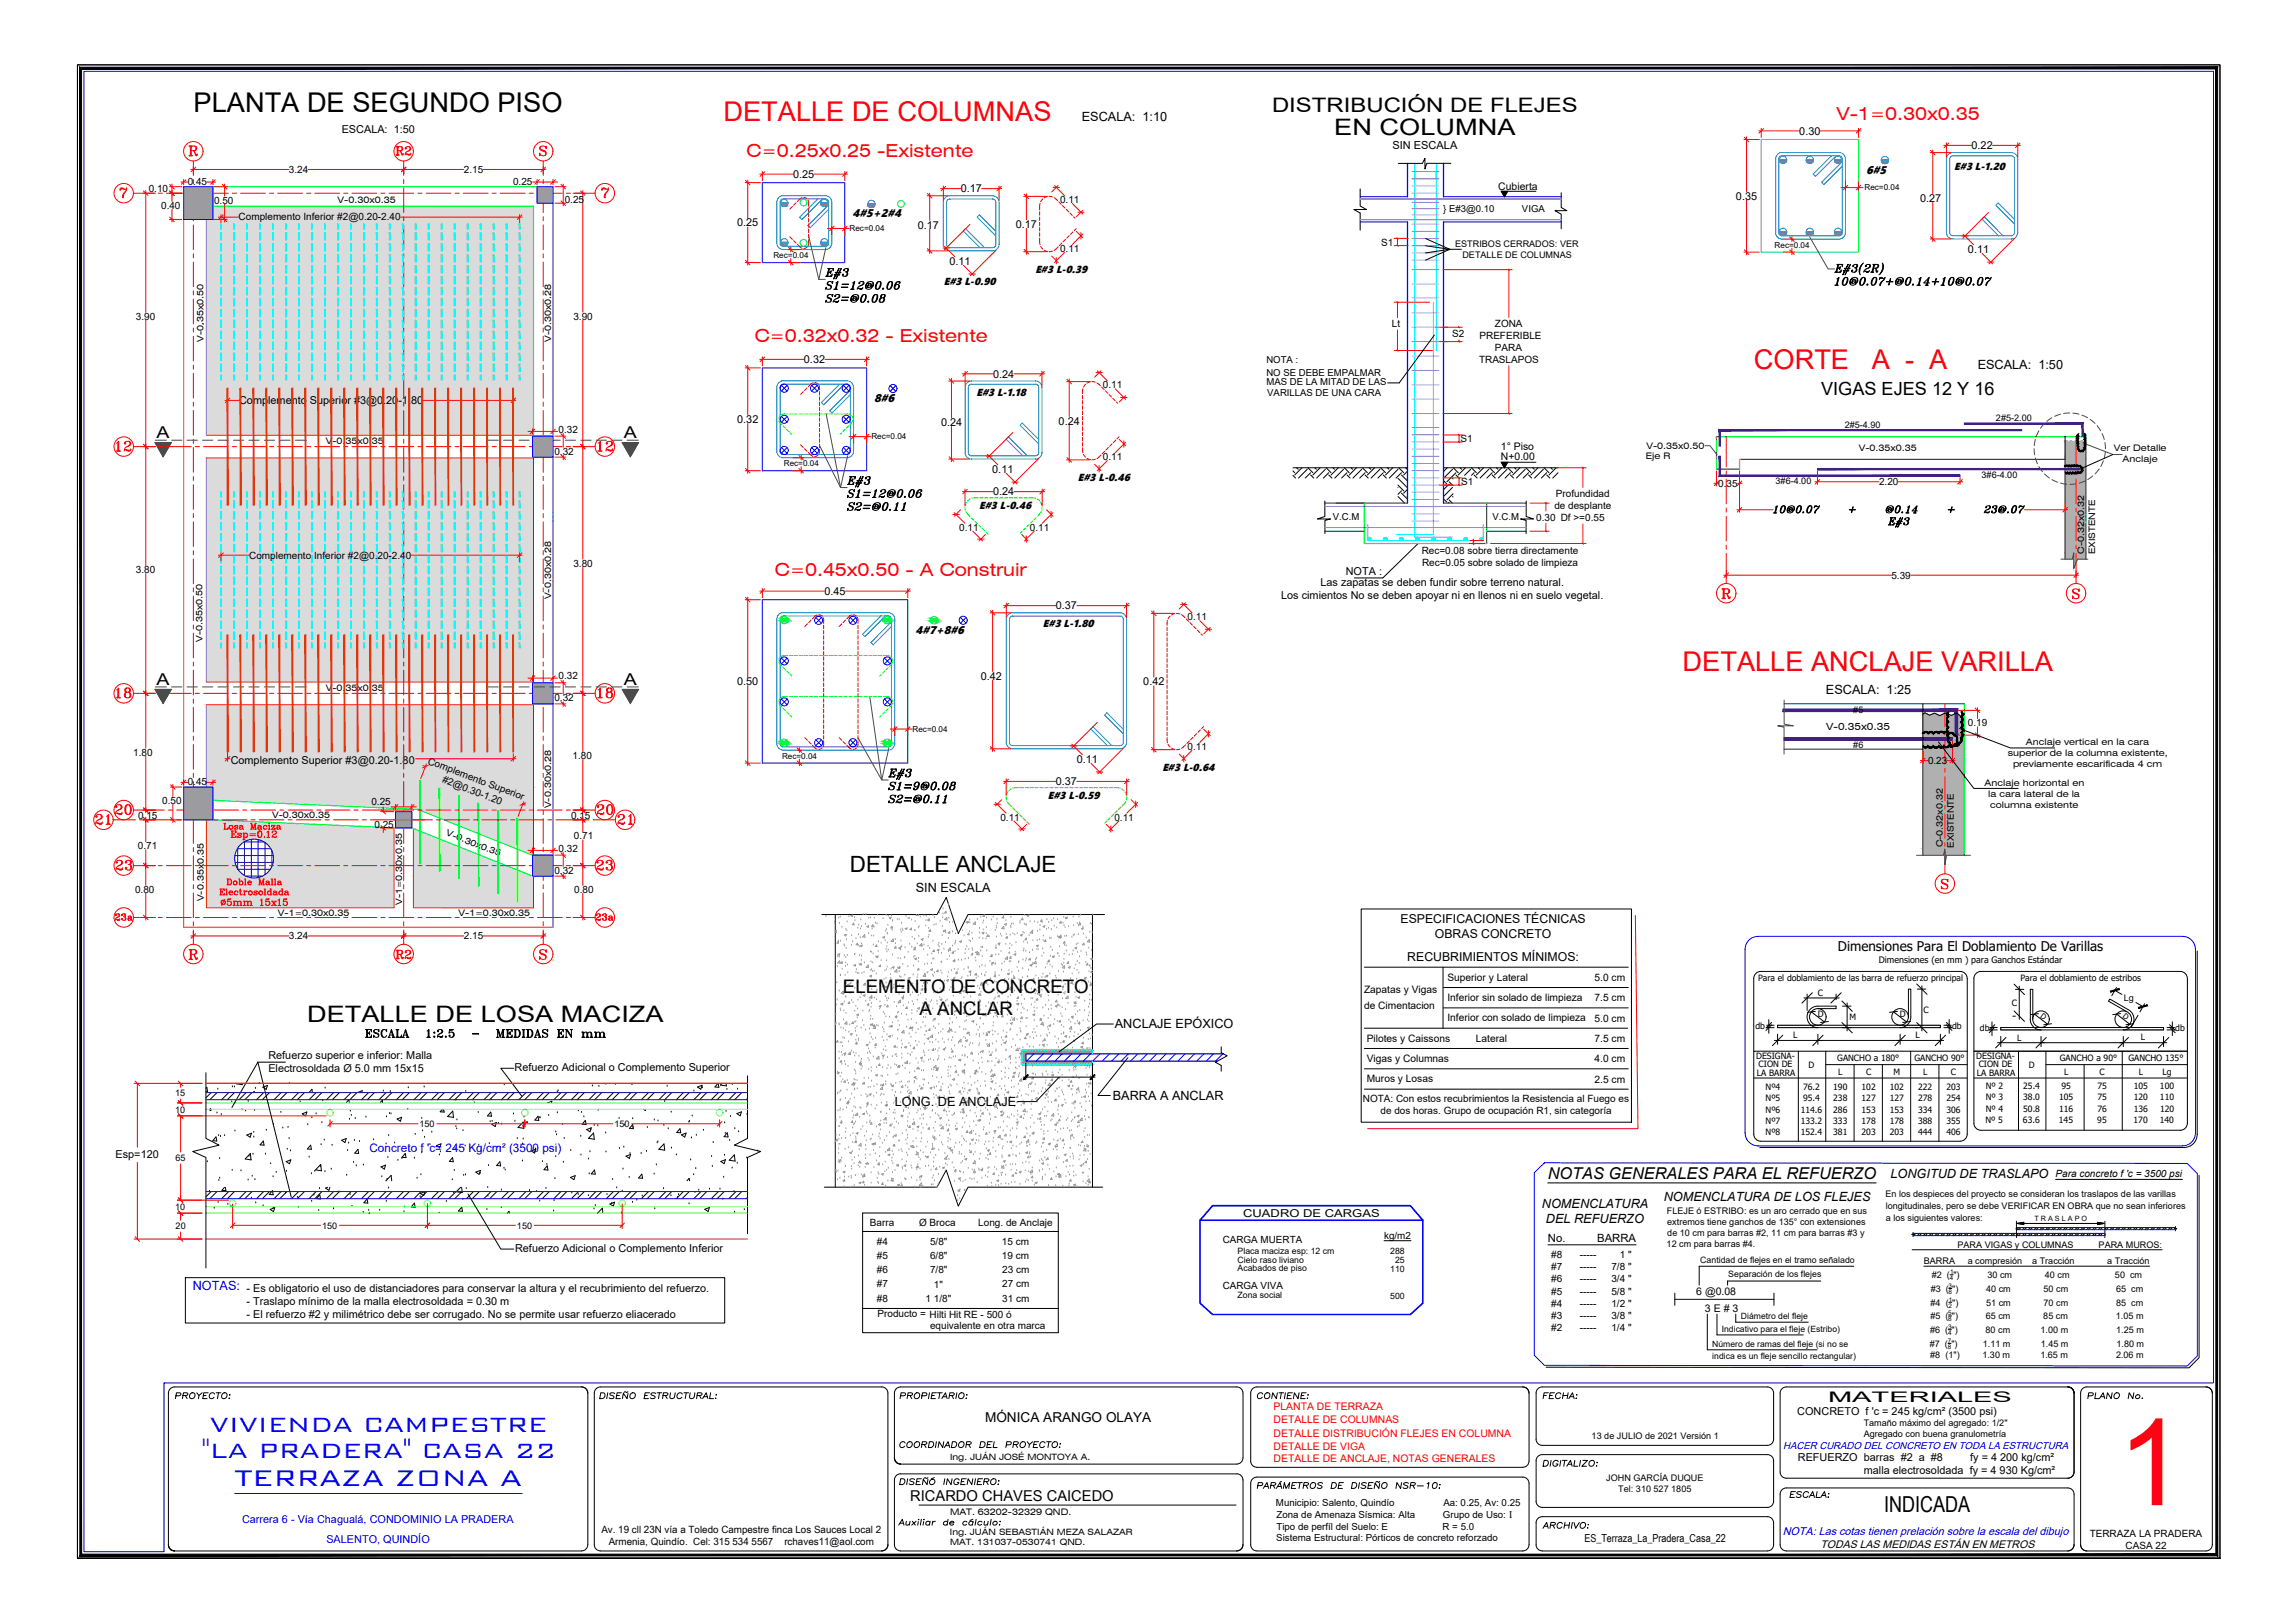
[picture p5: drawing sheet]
<svg xmlns="http://www.w3.org/2000/svg" width="707mm" height="500mm" viewBox="0 0 707 500" stroke-linecap="round" stroke-linejoin="round" font-family="sans-serif">
<defs><g id="words">
<text font-size="37.2" fill="#f00" x="652.3" y="463.6">1</text>
<text font-size="9.3" fill="#00f" x="72.3" y="457.8">TERRAZA ZONA A</text>
<g font-size="8.5" fill="#00f">
<text x="64.7" y="441">VIVIENDA CAMPESTRE</text>
<text x="62.2" y="449.2">''LA PRADERA'' CASA 22</text>
</g>
<text font-size="8.4" x="59.6" y="34.6">PLANTA DE SEGUNDO PISO</text>
<g font-size="8.4" fill="#f00">
<text x="222.9" y="37.2">DETALLE DE COLUMNAS</text>
<text x="540.3" y="113.7">CORTE</text>
<text x="576.6" y="113.7">A - A</text>
<text x="518.3" y="206.8">DETALLE ANCLAJE VARILLA</text>
</g>
<g font-size="7">
<text x="411" y="41.5">EN COLUMNA</text>
<text x="94.6" y="314.7">DETALLE DE LOSA MACIZA</text>
</g>
<text font-size="6.9" x="261.8" y="268.4">DETALLE ANCLAJE</text>
<text font-size="6.8" x="580.4" y="465.7">INDICADA</text>
<g font-size="6.6" fill="#f00">
<text x="34.9" y="216.3">18</text>
<text x="34.6" y="252.2">20</text>
<text x="183.1" y="252.2">20</text>
</g>
<text font-size="6.6" fill="#4a4a4a" x="183.1" y="216.3">18</text>
<g font-size="6.2" fill="#f00">
<text x="57.1" y="49">R</text>
<text x="34.9" y="140.1">12</text>
<text x="183.1" y="140.1">12</text>
<text x="28.6" y="255.1">21</text>
<text x="189.4" y="255.1">21</text>
<text x="34.9" y="269.2">23</text>
<text x="183.1" y="269.2">23</text>
<text x="57.1" y="296.7">R</text>
<text x="121" y="296.7">R2</text>
</g>
<text font-size="6.1" x="391.8" y="34.6">DISTRIBUCIÓN DE FLEJES</text>
<g font-size="5.8">
<text x="259.7" y="305.7">ELEMENTO DE CONCRETO</text>
<text x="283.3" y="312.6">A ANCLAR</text>
</g>
<text font-size="5.7" fill="#f00" x="121" y="49">R2</text>
<text font-size="5.7" x="111.8" y="320.7">ESCALA 1:2.5 - MEDIDAS EN mm</text>
<text font-size="5.6" x="561" y="121.7">VIGAS EJES 12 Y 16</text>
<g font-size="5.5" fill="#f00">
<text x="565.7" y="36.9">V-1=0.30x0.35</text>
<text x="230" y="48.4">C=0.25x0.25 -Existente</text>
<text x="232.5" y="105.2">C=0.32x0.32 - Existente</text>
<text x="238.7" y="177.3">C=0.45x0.50 - A Construir</text>
</g>
<g font-size="5.3" fill="#f00">
<text x="34.6" y="284.7">23a</text>
<text x="182.7" y="284.7">23a</text>
</g>
<g font-size="5.3">
<text x="53.3" y="432.2">PROYECTO:</text>
<text x="183.8" y="432.2">DISEÑO ESTRUCTURAL:</text>
<text x="276.2" y="432.2">PROPIETARIO:</text>
<text x="386.3" y="432.2">CONTIENE:</text>
<text x="474.5" y="432.2">FECHA:</text>
<text x="642.4" y="432.2">PLANO No.</text>
<text x="276.2" y="458.6">DISEÑÓ INGENIERO:</text>
<text x="386.3" y="459.7">PARÁMETROS DE DISEÑO NSR-10:</text>
</g>
<g font-size="5">
<text x="48.2" y="135">A</text>
<text x="192.2" y="135">A</text>
<text x="48.2" y="211">A</text>
<text x="192.2" y="211">A</text>
<text x="476.8" y="363.3">NOTAS GENERALES PARA EL REFUERZO</text>
</g>
<text font-size="4.9" fill="#f00" x="68.1" y="256.5">Losa Maciza</text>
<g font-size="4.9">
<text x="276.2" y="447">COORDINADOR DEL PROYECTO:</text>
<text x="550.7" y="462.5">ESCALA:</text>
<text x="474.5" y="472">ARCHIVO:</text>
</g>
<text font-size="4.6" x="280.4" y="462.4">RICARDO CHAVES CAICEDO</text>
<text font-size="4.5" x="563.1" y="431.7">MATERIALES</text>
<text font-size="4.2" x="303.4" y="438">MÓNICA ARANGO OLAYA</text>
<text font-size="4.1" x="566.2" y="292.8">Dimensiones Para El Doblamiento De Varillas</text>
<g font-size="3.9">
<text x="333.2" y="37.2">ESCALA: 1:10</text>
<text x="609.2" y="113.7">ESCALA: 1:50</text>
<text x="562.5" y="213.6">ESCALA: 1:25</text>
<text x="282.1" y="274.6">SIN ESCALA</text>
<text x="343.4" y="316.8">ANCLAJE EPÓXICO</text>
<text x="275.7" y="340.6">LONG. DE ANCLAJE</text>
<text x="342.8" y="338.8">BARRA A ANCLAR</text>
<text x="582.4" y="362.9">LONGITUD DE TRASLAPO</text>
<text x="475" y="372">NOMENCLATURA</text>
<text x="512.5" y="369.8">NOMENCLATURA DE LOS FLEJES</text>
<text x="476.2" y="376.7">DEL REFUERZO</text>
</g>
<text font-size="3.9" fill="#00f" x="59.4" y="397.2">NOTAS:</text>
<g font-size="3.8">
<text x="431.4" y="284.3">ESPECIFICACIONES TÉCNICAS</text>
<text x="442" y="289">OBRAS CONCRETO</text>
<text x="433.5" y="295.9">RECUBRIMIENTOS MÍNIMOS:</text>
</g>
<text font-size="3.6" fill="#00f" x="113.8" y="354.7">Concreto f 'c= 245 Kg/cm² (3500 psi)</text>
<g font-size="3.5">
<text x="574.8" y="53.5">6#5</text>
<text x="262.7" y="66.8">4#5+2#4</text>
<text x="269.3" y="123.9">8#6</text>
<text x="282" y="195.3">4#7+8#6</text>
<text x="476.8" y="382.7">No.</text>
<text x="492" y="382.7">BARRA</text>
</g>
<g font-size="3.4">
<text x="105.3" y="41.1">ESCALA: 1:50</text>
<text x="554.3" y="41.5">0.30</text>
<text x="428.9" y="45.8">SIN ESCALA</text>
<text x="607.3" y="46">0.22</text>
<text x="244.3" y="54.8">0.25</text>
<text x="295.9" y="59.3">0.17</text>
<text x="534.8" y="61.5">0.35</text>
<text x="591.5" y="62.2">0.27</text>
<text x="227.1" y="69.8">0.25</text>
<text x="282.7" y="70.4">0.17</text>
<text x="312.9" y="70.2">0.17</text>
<text x="606.2" y="77.9">0.11</text>
<text x="292.5" y="81.6">0.11</text>
<text x="247.6" y="111.9">0.32</text>
<text x="305.9" y="116.3">0.24</text>
<text x="73.7" y="124.6">Complemento Superior #3@0.20-1.80</text>
<text x="227.1" y="130.3">0.32</text>
<text x="289.9" y="131.2">0.24</text>
<text x="326.1" y="130.8">0.24</text>
<text x="305.7" y="145.7">0.11</text>
<text x="305.9" y="152.6">0.24</text>
<text x="254" y="183.3">0.45</text>
<text x="325.2" y="187.7">0.37</text>
<text x="302.1" y="209.3">0.42</text>
<text x="227.1" y="211.1">0.50</text>
<text x="352.2" y="211.1">0.42</text>
<text x="71.1" y="235.3">Complemento Superior #3@0.20-1.80</text>
<text x="331.7" y="234.9">0.11</text>
<text x="325.2" y="241.9">0.37</text>
<text x="82.7" y="326.2">Refuerzo superior e inferior: Malla</text>
<text x="158.5" y="329.9">Refuerzo Adicional o Complemento Superior</text>
<text x="82.7" y="330.3">Electrosoldada Ø 5.0 mm 15x15</text>
<text x="35.6" y="356.6">Esp=120</text>
<text x="158.7" y="385.6">Refuerzo Adicional o Complemento Inferior</text>
<text x="75.9" y="397.9">- Es obligatorio el uso de distanciadores para conservar la altura y el recubrimiento del refuerzo.</text>
<text x="75.9" y="401.9">- Traslapo mínimo de la malla electrosoldada = 0.30 m</text>
<text x="75.9" y="405.9">- El refuerzo #2 y milimétrico debe ser corrugado. No se permite usar refuerzo eliacerado</text>
<text x="553.7" y="435.8">CONCRETO f 'c = 245 kg/cm² (3500 psi)</text>
<text x="553.8" y="450.1">REFUERZO barras #2 a #8</text>
<text x="574.1" y="454">malla electrosoldada fy = 4 930 Kg/cm²</text>
<text x="606.9" y="450.1">fy = 4 200 kg/cm²</text>
<text x="488.1" y="474.9">ES_Terraza_La_Pradera_Casa_22</text>
<text x="560.8" y="476.7">TODAS LAS MEDIDAS ESTÁN EN METROS</text>
</g>
<g font-size="3.4" fill="#00f">
<text x="74.6" y="469.2">Carrera 6 - Vía Chagualá, CONDOMINIO LA PRADERA</text>
<text x="549.2" y="472.8">NOTA: Las cotas tienen prelación sobre la escala del dibujo</text>
<text x="100.5" y="475.3">SALENTO, QUINDÍO</text>
</g>
<g font-size="3.3">
<text x="602" y="52.3">E#3 L-1.20</text>
<text x="290.7" y="87.7">E#3 L-0.90</text>
<text x="318.9" y="84">E#3 L-0.39</text>
<text x="300.8" y="121.8">E#3 L-1.18</text>
<text x="332" y="148.1">E#3 L-0.46</text>
<text x="301.6" y="156.8">E#3 L-0.46</text>
<text x="414.6" y="177.2">NOTA :</text>
<text x="394.7" y="184.6">Los cimientos No se deben apoyar ni en llenos ni en suelo vegetal.</text>
<text x="406.8" y="180.6">Las zapatas se deben fundir sobre terreno natural.</text>
<text x="321.3" y="193.2">E#3 L-1.80</text>
<text x="358.1" y="237.4">E#3 L-0.64</text>
<text x="322.8" y="246.1">E#3 L-0.59</text>
<text x="382.9" y="374.8">CUADRO DE CARGAS</text>
</g>
<g font-size="3.2">
<text x="461.5" y="58.4">Cubierta</text>
<text x="462.3" y="138.6">1° Piso</text>
<text x="462.4" y="141.7">N+0.00</text>
<text x="522.5" y="398.8">6 @0.08</text>
<text x="525.2" y="404">3 E # 3</text>
</g>
<g font-size="3.2" fill="#f00">
<text x="392.3" y="434.3">PLANTA DE TERRAZA</text>
<text x="392.3" y="438.2">DETALLE DE COLUMNAS</text>
<text x="392.3" y="442.6">DETALLE DISTRIBUCIÓN FLEJES EN COLUMNA</text>
<text x="392.3" y="446.5">DETALLE DE VIGA</text>
<text x="392.3" y="450.3">DETALLE DE ANCLAJE, NOTAS GENERALES</text>
</g>
<g font-size="3.1">
<text x="89" y="53.3">3.24</text>
<text x="142.9" y="53.3">2.15</text>
<text x="45.8" y="59.2">0.10</text>
<text x="57.8" y="57">0.45</text>
<text x="158.1" y="56.9">0.25</text>
<text x="49.6" y="64.4">0.40</text>
<text x="65.9" y="62.7">0.50</text>
<text x="173.9" y="62.4">0.25</text>
<text x="326.5" y="62.6">0.11</text>
<text x="73.5" y="67.7">Complemento Inferior #2@0.20-2.40</text>
<text x="326.5" y="77.6">0.11</text>
<text x="425.5" y="75.7">S1</text>
<text x="41.8" y="98.5">3.90</text>
<text x="176.6" y="98.5">3.90</text>
<text x="428.8" y="100.8">Lt</text>
<text x="460.5" y="100.8">ZONA</text>
<text x="447.3" y="103.9">S2</text>
<text x="455.7" y="104.5">PREFERIBLE</text>
<text x="455.6" y="111.8">TRASLAPOS</text>
<text x="460.5" y="108.1">PARA</text>
<text x="339.7" y="119.6">0.11</text>
<text x="172" y="133.3">0.32</text>
<text x="449.9" y="136.1">S1</text>
<text x="170.8" y="140.1">0.32</text>
<text x="339.7" y="141.7">0.11</text>
<text x="450.2" y="149.3">S1</text>
<text x="529.3" y="149.9">0.35</text>
<text x="578.8" y="149.5">2.20</text>
<text x="479.3" y="153.1">Profundidad</text>
<text x="473.2" y="160.4">0.30 Df &gt;=0.55</text>
<text x="478.8" y="156.8">de desplante</text>
<text x="295.5" y="163.5">0.11</text>
<text x="317.3" y="163.5">0.11</text>
<text x="76.8" y="172.2">Complemento Inferior #2@0.20-2.40</text>
<text x="438" y="170.7">Rec=0.08 sobre tierra directamente</text>
<text x="41.8" y="176.5">3.80</text>
<text x="176.6" y="174.5">3.80</text>
<text x="438" y="174.3">Rec=0.05 sobre solado de limpieza</text>
<text x="582.7" y="178.2">5.39</text>
<text x="365.8" y="191">0.11</text>
<text x="172" y="209.3">0.32</text>
<text x="170.8" y="216.1">0.32</text>
<text x="606.2" y="223.7">0.19</text>
<text x="41.1" y="232.7">1.80</text>
<text x="176.4" y="233.8">1.80</text>
<text x="365.8" y="231">0.11</text>
<text x="131.6" y="235.2" transform="rotate(21 131.6 235.2)">Complemento Superior</text>
<text x="593.9" y="235.3">0.23</text>
<text x="57.8" y="241.9">0.45</text>
<text x="136.1" y="240.8" transform="rotate(21 136.1 240.8)">#2@0.30-1.20</text>
<text x="50" y="247.6">0.50</text>
<text x="114.4" y="248.1">0.25</text>
<text x="42.5" y="252.2">0.15</text>
<text x="115.3" y="255">0.25</text>
<text x="175.9" y="252.2">0.15</text>
<text x="308.2" y="252.7">0.11</text>
<text x="343.3" y="252.7">0.11</text>
<text x="42.5" y="261.5">0.71</text>
<text x="172" y="262.3">0.32</text>
<text x="176.8" y="258.5">0.71</text>
<text x="170.8" y="269.1">0.32</text>
<text x="41.6" y="275">0.80</text>
<text x="176.9" y="275">0.80</text>
<text x="89" y="289.4">3.24</text>
<text x="142.9" y="289.4">2.15</text>
<text x="420.2" y="305.8">Zapatas y Vigas</text>
<text x="445.9" y="302.1">Superior y Lateral</text>
<text x="491.2" y="302.1">5.0 cm</text>
<text x="420.2" y="310.7">de Cimentacion</text>
<text x="445.9" y="308.3">Inferior sin solado de limpieza</text>
<text x="491.2" y="308.4">7.5 cm</text>
<text x="445.9" y="314.6">Inferior con solado de limpieza</text>
<text x="491.2" y="314.7">5.0 cm</text>
<text x="421" y="320.9">Pilotes y Caissons</text>
<text x="454.6" y="320.9">Lateral</text>
<text x="491.2" y="320.9">7.5 cm</text>
<text x="421" y="327.1">Vigas y Columnas</text>
<text x="491.2" y="327.2">4.0 cm</text>
<text x="421" y="333.4">Muros y Losas</text>
<text x="491.2" y="333.4">2.5 cm</text>
<text x="419.8" y="339.5">NOTA: Con estos recubrimientos la Resistencia al Fuego es</text>
<text x="425.3" y="343.2">de dos horas. Grupo de ocupación R1, sin categoría</text>
<text x="633.2" y="362.6">Para concreto f 'c = 3500 psi</text>
<text x="268" y="377.6">Barra</text>
<text x="283.1" y="377.5">Ø Broca</text>
<text x="301.4" y="377.5">Long. de Anclaje</text>
<text x="270.1" y="383.4">#4</text>
<text x="286.5" y="383.4">5/8&quot;</text>
<text x="308.6" y="383.4">15 cm</text>
<text x="270.1" y="387.7">#5</text>
<text x="286.5" y="387.7">6/8&quot;</text>
<text x="308.6" y="387.7">19 cm</text>
<text x="477.9" y="387.6">#8</text>
<text x="486.6" y="387.6">-----</text>
<text x="499" y="387.6">1 &quot;</text>
<text x="270.1" y="392.1">#6</text>
<text x="286.5" y="392.1">7/8&quot;</text>
<text x="308.7" y="392.1">23 cm</text>
<text x="477.9" y="391.3">#7</text>
<text x="477.9" y="395">#6</text>
<text x="486.6" y="391.3">-----</text>
<text x="486.6" y="395">-----</text>
<text x="496.4" y="391.3">7/8 &quot;</text>
<text x="496.4" y="395">3/4 &quot;</text>
<text x="270.1" y="396.6">#7</text>
<text x="270.1" y="401">#8</text>
<text x="285.1" y="401">1 1/8&quot;</text>
<text x="287.7" y="396.6">1&quot;</text>
<text x="308.7" y="396.6">27 cm</text>
<text x="308.7" y="401">31 cm</text>
<text x="477.9" y="398.7">#5</text>
<text x="486.6" y="398.7">-----</text>
<text x="496.4" y="398.7">5/8 &quot;</text>
<text x="270.3" y="405.7">Producto = Hilti Hit RE - 500 ó</text>
<text x="477.9" y="402.4">#4</text>
<text x="477.9" y="406.1">#3</text>
<text x="486.6" y="402.4">-----</text>
<text x="486.6" y="406.1">-----</text>
<text x="496.4" y="402.4">1/2 &quot;</text>
<text x="496.4" y="406.1">3/8 &quot;</text>
<text x="286.5" y="409.5">equivalente en otra marca</text>
<text x="477.9" y="409.8">#2</text>
<text x="486.6" y="409.8">-----</text>
<text x="496.4" y="409.8">1/4 &quot;</text>
<text x="185.3" y="472.3">Av. 19 cll 23N vía a Toledo Campestre finca Los Sauces Local 2</text>
<text x="643.7" y="473.3">TERRAZA LA PRADERA</text>
<text x="187.5" y="476">Armenia, Quindío. Cel: 315 534 5567</text>
<text x="241.6" y="476">rchaves11@aol.com</text>
<text x="654.8" y="477">CASA 22</text>
</g>
<text font-size="3.1" fill="#00f" x="549.3" y="446.2">HACER CURADO DEL CONCRETO EN TODA LA ESTRUCTURA</text>
<g font-size="3">
<text x="562.5" y="225">V-0.35x0.35</text>
<text x="376.7" y="382.9">CARGA MUERTA</text>
<text x="426.4" y="381.5">kg/m2</text>
<text x="376.7" y="397.1">CARGA VIVA</text>
<text x="393" y="464">Municipio: Salento, Quindío</text>
<text x="393.2" y="467.6">Zona de Amenaza Sísmica: Alta</text>
<text x="444.5" y="467.6">Grupo de Uso: I</text>
<text x="444.6" y="464">Aa: 0.25, Av: 0.25</text>
<text x="393.2" y="471.2">Tipo de perfíl del Suelo: E</text>
<text x="444.4" y="471.2">R = 5.0</text>
<text x="393.1" y="474.8">Sistema Estructural: Pórticos de concreto reforzado</text>
</g>
<g font-size="2.9">
<text x="444.6" y="65.4">} E#3@0.10</text>
<text x="468.8" y="65.4">VIGA</text>
<text x="390.1" y="111.8">NOTA :</text>
<text x="390.1" y="115.8">NO SE DEBE EMPALMAR</text>
<text x="390.1" y="118.7">MAS DE LA MITAD DE LAS</text>
<text x="390.4" y="122.1">VARILLAS DE UNA CARA</text>
<text x="410.6" y="160.1">V.C.M</text>
<text x="459.7" y="160.1">V.C.M</text>
</g>
<g font-size="2.8">
<text x="104" y="62.6">V-0.30x0.35</text>
<text x="448.3" y="76.1">ESTRIBOS CERRADOS: VER</text>
<text x="450.5" y="79.5">DETALLE DE COLUMNAS</text>
<text x="62.7" y="105.4" transform="rotate(-90 62.7 105.4)">V-0.35x0.50</text>
<text x="169.8" y="105.4" transform="rotate(-90 169.8 105.4)">V-0.30x0.28</text>
<text x="568.3" y="131.8">2#5-4.90</text>
<text x="614.8" y="129.8">2#5-2.00</text>
<text x="100.4" y="136.8">V-0.35x0.35</text>
<text x="507" y="141.5">Eje R</text>
<text x="507.2" y="138.1">V-0.35x0.50</text>
<text x="572.6" y="138.9">V-0.35x0.35</text>
<text x="651.1" y="138.9">Ver Detalle</text>
<text x="653.9" y="142.2">Anclaje</text>
<text x="547" y="149.2">3#6-4.00</text>
<text x="610.4" y="147.1">3#6-4.00</text>
<text x="642" y="170.5" transform="rotate(-90 642 170.5)">C-0.32x0.32</text>
<text x="645.4" y="170.6" transform="rotate(-90 645.4 170.6)">EXISTENTE</text>
<text x="169.8" y="184.6" transform="rotate(-90 169.8 184.6)">V-0.30x0.28</text>
<text x="62.4" y="197.6" transform="rotate(-90 62.4 197.6)">V-0.35x0.50</text>
<text x="100.4" y="212.8">V-0.35x0.35</text>
<text x="570.9" y="219.6">#5</text>
<text x="570.9" y="230.2">#6</text>
<text x="618.5" y="232.8">superior de la columna existente,</text>
<text x="624.1" y="229.5">Anclaje vertical en la cara</text>
<text x="620.1" y="236.1">previamente escarificada 4 cm</text>
<text x="611.4" y="242.1">Anclaje horizontal en</text>
<text x="612.4" y="245.4">la cara lateral de la</text>
<text x="83.8" y="251.9">V-0.30x0.35</text>
<text x="169.8" y="248.9" transform="rotate(-90 169.8 248.9)">V-0.30x0.28</text>
<text x="613.1" y="248.7">columna existente</text>
<text x="137.2" y="257.3" transform="rotate(21 137.2 257.3)">V-0.30x0.35</text>
<text x="598.5" y="261" transform="rotate(-90 598.5 261)">C-0.32x0.32</text>
<text x="601.9" y="261.1" transform="rotate(-90 601.9 261.1)">EXISTENTE</text>
<text x="62.8" y="277.6" transform="rotate(-90 62.8 277.6)">V-0.35x0.35</text>
<text x="123.9" y="278.8" transform="rotate(-90 123.9 278.8)">V-1=0.30x0.35</text>
<text x="85.6" y="282.2">V-1=0.30x0.35</text>
<text x="141.3" y="282.2">V-1=0.30x0.35</text>
<text x="578.7" y="296.7">Dimensiones (en mm ) para Ganchos Estándar</text>
<text x="654.2" y="308.2">Lg</text>
<text x="54" y="337.7">15</text>
<text x="54" y="342.7">10</text>
<text x="129.2" y="347.1">150</text>
<text x="189.3" y="347.1">150</text>
<text x="54.1" y="357.6">65</text>
<text x="580.8" y="368.8">En los despieces del proyecto se consideran los traslapos de las varillas</text>
<text x="54" y="372.6">10</text>
<text x="513.5" y="373.9">FLEJE ó ESTRIBO: es un aro cerrado que en sus</text>
<text x="513.6" y="377.3">extremos tiene ganchos de 135° con extensiones</text>
<text x="580.9" y="372.4">longitudinales, pero se debe VERIFICAR EN OBRA que no sean inferiores</text>
<text x="581" y="376">a los siguientes valores:</text>
<text x="54.1" y="378.6">20</text>
<text x="99.3" y="378.4">150</text>
<text x="159.3" y="378.4">150</text>
<text x="513.6" y="380.6">de 10 cm para barras #2, 11 cm para barras #3 y</text>
<text x="513.4" y="384">12 cm para barras #4.</text>
<text x="592.6" y="389.4">BARRA</text>
<text x="603" y="384.3">PARA VIGAS y COLUMNAS</text>
<text x="606.1" y="389.4">a compresión</text>
<text x="626" y="389.4">a Tracción</text>
<text x="646.5" y="384.3">PARA MUROS:</text>
<text x="649.1" y="389.4">a Tracción</text>
<text x="595.1" y="393.6">#2 ( &quot;)</text>
<text x="612.2" y="393.6">30 cm</text>
<text x="629.9" y="393.6">40 cm</text>
<text x="651.5" y="393.6">50 cm</text>
<text x="594.7" y="397.9">#3 ( &quot;)</text>
<text x="611.8" y="397.9">40 cm</text>
<text x="629.5" y="397.9">50 cm</text>
<text x="651.9" y="397.9">65 cm</text>
<text x="594.7" y="406.3">#5 ( &quot;)</text>
<text x="594.7" y="402.1">#4 ( &quot;)</text>
<text x="611.7" y="406.3">65 cm</text>
<text x="611.8" y="402.1">51 cm</text>
<text x="629.4" y="406.3">85 cm</text>
<text x="629.5" y="402.1">70 cm</text>
<text x="651.8" y="406.3">1.05 m</text>
<text x="651.9" y="402.1">85 cm</text>
<text x="594.6" y="410.6">#6 ( &quot;)</text>
<text x="611.7" y="410.6">80 cm</text>
<text x="628.6" y="410.6">1.00 m</text>
<text x="651.9" y="410.6">1.25 m</text>
<text x="594.5" y="414.8">#7 ( &quot;)</text>
<text x="594.6" y="418.4">#8 (1&quot;)</text>
<text x="610.7" y="418.4">1.30 m</text>
<text x="610.8" y="414.8">1.11 m</text>
<text x="628.5" y="418.4">1.65 m</text>
<text x="628.7" y="414.8">1.45 m</text>
<text x="651.8" y="418.4">2.06 m</text>
<text x="652" y="414.8">1.80 m</text>
<text x="490.3" y="443.2">13 de JULIO de 2021 Versión 1</text>
<text x="574.1" y="439.3">Tamaño máximo del agregado: 1/2&quot;</text>
<text x="574.1" y="442.6">Agregado con buena granulometría</text>
<text x="494.8" y="456.1">JOHN GARCÍA DUQUE</text>
<text x="498.5" y="459.4">Tel: 310 527 1805</text>
<text x="292.7" y="466.5">MAT. 63202-32329 QND.</text>
</g>
<g font-size="2.7">
<text x="541.6" y="302.1">Para el doblamiento de las barra de refuerzo principal</text>
<text x="622.4" y="302.1">Para el doblamiento de estribos</text>
<text x="559.9" y="306.8">C</text>
<text x="592.6" y="311.9">C</text>
<text x="619.7" y="309.9">C</text>
<text x="540.8" y="316.9">db</text>
<text x="559.9" y="313.4">D</text>
<text x="569.7" y="314.1">M</text>
<text x="585.3" y="313.4">D</text>
<text x="601.3" y="316.9">db</text>
<text x="609.9" y="317.6">db</text>
<text x="670.1" y="317.6">db</text>
<text x="552.4" y="319.8">L</text>
<text x="590" y="319.6">L</text>
<text x="621.4" y="320.6">L</text>
<text x="659.5" y="320.5">L</text>
<text x="541" y="326.2">DESIGNA-</text>
<text x="541.7" y="328.8">CION DE</text>
<text x="557.1" y="329">D</text>
<text x="566" y="326.7">GANCHO a 180°</text>
<text x="589.7" y="326.7">GANCHO 90°</text>
<text x="608.8" y="326.2">DESIGNA-</text>
<text x="609.5" y="328.8">CION DE</text>
<text x="624.9" y="329">D</text>
<text x="634.5" y="326.7">GANCHO a 90°</text>
<text x="655.7" y="326.7">GANCHO 135°</text>
<text x="541.2" y="331.3">LA BARRA</text>
<text x="543.9" y="335.7">Nº4</text>
<text x="555.4" y="335.7">76.2</text>
<text x="564.7" y="335.7">190</text>
<text x="566.3" y="331">L</text>
<text x="573.4" y="335.7">102</text>
<text x="574.8" y="331">C</text>
<text x="582.2" y="335.7">102</text>
<text x="583.3" y="331">M</text>
<text x="590.9" y="335.7">222</text>
<text x="592.4" y="331">L</text>
<text x="599.6" y="335.7">203</text>
<text x="601" y="331">C</text>
<text x="609" y="331.3">LA BARRA</text>
<text x="611.7" y="335.4">Nº 2</text>
<text x="623.3" y="335.4">25.4</text>
<text x="635" y="335.4">95</text>
<text x="635.8" y="331">L</text>
<text x="646.1" y="335.4">75</text>
<text x="646.8" y="331">C</text>
<text x="657.3" y="335.4">105</text>
<text x="658.8" y="331">L</text>
<text x="665.4" y="335.4">100</text>
<text x="666.2" y="331">Lg</text>
<text x="543.9" y="339.2">Nº5</text>
<text x="555.4" y="339.2">95.4</text>
<text x="564.7" y="339.2">238</text>
<text x="573.4" y="339.2">127</text>
<text x="582.2" y="339.2">127</text>
<text x="590.9" y="339.2">278</text>
<text x="599.6" y="339.2">254</text>
<text x="611.7" y="338.9">Nº 3</text>
<text x="623.3" y="338.9">38.0</text>
<text x="634.3" y="338.9">105</text>
<text x="646.1" y="338.9">75</text>
<text x="657.3" y="338.9">120</text>
<text x="665.4" y="338.9">110</text>
<text x="543.9" y="342.7">Nº6</text>
<text x="543.9" y="346.1">Nº7</text>
<text x="554.7" y="342.7">114.6</text>
<text x="554.7" y="346.1">133.2</text>
<text x="564.7" y="342.7">286</text>
<text x="564.7" y="346.1">333</text>
<text x="573.4" y="346.1">178</text>
<text x="573.4" y="342.7">153</text>
<text x="582.2" y="342.7">153</text>
<text x="582.2" y="346.1">178</text>
<text x="590.9" y="346.1">388</text>
<text x="590.9" y="342.7">334</text>
<text x="599.6" y="346.1">355</text>
<text x="599.6" y="342.7">306</text>
<text x="611.6" y="345.8">Nº 5</text>
<text x="611.7" y="342.4">Nº 4</text>
<text x="623.2" y="345.8">63.6</text>
<text x="623.3" y="342.4">50.8</text>
<text x="634.2" y="345.8">145</text>
<text x="634.3" y="342.4">116</text>
<text x="646.1" y="345.8">95</text>
<text x="646.2" y="342.4">76</text>
<text x="657.2" y="345.8">170</text>
<text x="657.3" y="342.4">136</text>
<text x="665.3" y="345.8">140</text>
<text x="665.4" y="342.4">120</text>
<text x="543.9" y="349.6">Nº8</text>
<text x="554.7" y="349.6">152.4</text>
<text x="564.7" y="349.6">381</text>
<text x="573.4" y="349.6">203</text>
<text x="582.2" y="349.6">203</text>
<text x="590.9" y="349.6">444</text>
<text x="599.6" y="349.6">406</text>
<text x="381.3" y="386.3">Placa maciza esp: 12 cm</text>
<text x="381.3" y="388.9">Cielo raso liviano</text>
<text x="428.2" y="386.3">288</text>
<text x="429.7" y="389">25</text>
<text x="523.8" y="389">Cantidad de flejes en el tramo señalado</text>
<text x="381.3" y="391.6">Acabados de piso</text>
<text x="428.2" y="391.7">110</text>
<text x="532.4" y="393.4">Separación de los flejes</text>
<text x="381.3" y="399.9">Zona social</text>
<text x="428.3" y="400">500</text>
<text x="536.3" y="406.3">Diámetro del fleje</text>
<text x="530.4" y="410.3">Indicativo para el fleje (Estribo)</text>
<text x="527.5" y="414.8">Número de ramas del fleje (si no se</text>
<text x="527.5" y="418.6">indica es un fleje sencillo rectangular)</text>
<text x="292.7" y="449.6">Ing. JUÁN JOSÉ MONTOYA A.</text>
<text x="292.6" y="472.8">Ing. JUÁN SEBASTIÁN MEZA SALAZAR</text>
<text x="292.7" y="475.9">MAT. 131037-0530741 QND.</text>
</g>
<g font-size="2.5">
<text x="574.3" y="58.5">Rec=0.04</text>
<text x="261.7" y="71.2">Rec=0.04</text>
<text x="546.7" y="76.3">Rec=0.04</text>
<text x="238.3" y="79.5">Rec=0.04</text>
<text x="268.4" y="135.4">Rec=0.04</text>
<text x="241.4" y="143.6">Rec=0.04</text>
<text x="281.1" y="225.4">Rec=0.04</text>
<text x="240.9" y="233.7">Rec=0.04</text>
</g>
<g font-size="2.4">
<text x="628.4" y="313.3" transform="rotate(38 628.4 313.3)">D</text>
<text x="653.7" y="313.3" transform="rotate(38 653.7 313.3)">D</text>
</g>
<text font-size="2.2" x="626.7" y="376">T R A S L A P O</text>
<g font-size="2">
<text x="600.7" y="394.3">4</text>
<text x="600.7" y="392.4">1</text>
<text x="600.2" y="396.6">3</text>
<text x="600.2" y="398.5">8</text>
<text x="600.3" y="400.9">1</text>
<text x="600.2" y="405.1">5</text>
<text x="600.2" y="407">8</text>
<text x="600.3" y="402.7">2</text>
<text x="600" y="413.5">7</text>
<text x="600.1" y="409.3">3</text>
<text x="600.1" y="411.2">4</text>
<text x="600" y="415.4">8</text>
</g>
</g></defs>
<!-- layer: Textura de Columna -->
<g fill="#b0b0b0" stroke="#b0b0b0" stroke-width=".31">
<path d="M637.6 135.9l.3-.2 .4 .2z"/>
<path d="M642.3 136.1l.2-.2z"/>
<path d="M638.8 172.2h1.2l-1.2 2.9z"/>
<path d="M592.9 219.6h.2z"/>
<path d="M595.2 220l.7-.4 .7 .4z"/>
<path d="M599.1 263.4h.5l-.5 2.9z"/>
<path d="M636.4 135.7l.4 .2zM636.1 135.9l.3-.2 .4 .2z"/>
<path d="M637.6 135.9l1 .2zM637.2 136.1l.4-.2 1 .2z"/>
<path d="M636.1 135.9l1.1 .2zM636.1 135.9l1.1 .2h-1.1z"/>
<path d="M641.3 135.7l.5 .4zM640.5 136.1l.8-.4 .5 .4z"/>
<path d="M639.6 135.7l.9 .4zM638.8 136.1l.8-.4 .9 .4z"/>
<path d="M638.8 136.1h3zM638.7 136.1h3.1z"/>
<path d="M636.1 136.1h2.6zM636.1 136.1h2.6z"/>
<path d="M642.3 136.1l.2 .1zM642 136.2l.3-.1 .2 .1z"/>
<path d="M636.1 136.1l5.9 .1zM636.1 136.1l5.9 .1z"/>
<path d="M636.1 136.2l6.4 5.1v-5.1zM636.1 136.2l6.4 5.1h-6.4z"/>
<path d="M636.1 141.3l6.4 29v-29zM636.1 141.3l6.4 29h-6.4z"/>
<path d="M636.1 170.3l2.3 1.9 .4-1.9zM636.1 170.3l2.3 1.9h-2.3z"/>
<path d="M638.8 170.3l3.7 1.9v-1.9zM638.8 170.3l3.7 1.9h-3.7z"/>
<path d="M592.9 219.6l.8 .4zM592.3 220l.6-.4 .8 .4z"/>
<path d="M595.2 220l2.1 .3-.7-.3zM594.4 220.3l.8-.3 2.1 .3z"/>
<path d="M592.3 220l2.1 .3-.7-.3zM592.3 220l2.1 .3h-2.1z"/>
<path d="M602.6 219.6l1.1 .8zM601.2 220.4l1.4-.8 1.1 .8z"/>
<path d="M599.1 219.6l2.1 .8zM597.6 220.4l1.5-.8 2.1 .8z"/>
<path d="M597.6 220.4h6.1zM597.5 220.4h6.2z"/>
<path d="M592.3 220.3l5.2 .1zM592.3 220.3l5.2 .1z"/>
<path d="M605.1 220v.7zM604 220.7l1.1-.7v.7z"/>
<path d="M592.3 220.4l11.7 .3-.3-.3zM592.3 220.4l11.7 .3h-11.7z"/>
<path d="M592.3 220.7l12.8 10.1v-10.1zM592.3 220.7l12.8 10.1h-12.8z"/>
<path d="M592.3 230.8l12.8 30.7v-30.7zM592.3 230.8l12.8 30.7h-12.8z"/>
<path d="M592.3 261.5l6.4 1.9 .4-1.9zM592.3 261.5l6.4 1.9h-6.4z"/>
<path d="M599.1 261.5l6 1.9v-1.9zM599.1 261.5l6 1.9h-6z"/>
</g>
<!-- layer: Textura Losa Maciza 254 -->
<g fill="#dbdbdb" stroke="#dbdbdb" stroke-width=".31">
<path d="M127.4 255.2l.3 .1z"/>
<path d="M127.4 269.8h36.9v9.8z"/>
<path d="M63.6 252.5h2z"/>
<path d="M63.6 270.4h57.8v9.2z"/>
<path d="M65.6 63.5l98.7 .5v-.5zM65.6 63.5l98.7 .5h-98.7z"/>
<path d="M65.6 64l98.7 3.6v-3.6zM65.6 64l98.7 3.6h-98.7z"/>
<path d="M63.6 67.6l100.7 66.5v-66.5zM63.6 67.6l100.7 66.5h-100.7z"/>
<path d="M63.6 217.1l100.7 25.3v-25.3zM63.6 217.1l100.7 25.3h-100.7z"/>
<path d="M65.6 242.4l98.7 4.1v-4.1zM65.6 242.4l98.7 4.1h-98.7z"/>
<path d="M65.6 246.5l98.7 2.4v-2.4zM65.6 246.5l98.7 2.4h-44.8z"/>
<path d="M119.5 248.9l44.8 .1zM119.5 248.9l44.8 .1z"/>
<path d="M121.2 249l43.1 .3v-.3zM121.2 249l43.1 .3h-36.8z"/>
<path d="M127.5 249.3h36.8zM127.5 249.3h36.8z"/>
<path d="M128.8 249.3l35.5 14.1v-14.1zM128.8 249.3l35.5 14.1z"/>
<path d="M127.4 255.3l36.6 14.5zM127.4 255.3l36.6 14.5h-36.6z"/>
<path d="M127.4 269.8h36.9zM127.4 269.8h36.9z"/>
<path d="M127.4 269.8v9.8h36.9zM127.4 279.6h36.9z"/>
<path d="M63.6 252.5l57.6 2.5zM63.6 252.5l57.6 2.5h-57.6z"/>
<path d="M63.6 255h57.8zM63.6 255h57.8z"/>
<path d="M63.6 255l57.8 3.5v-3.5zM63.6 255l57.8 3.5h-57.8z"/>
<path d="M78.4 258.5h43zM78.4 258.5h43z"/>
<path d="M63.6 258.5h14.8zM63.6 258.5h14.1z"/>
<path d="M78.7 258.5h42.7zM78.7 258.5h42.7z"/>
<path d="M63.6 258.5h14.1zM63.6 258.5l13.4 .1z"/>
<path d="M79.2 258.5l42.2 .2zM79.2 258.5l42.2 .2z"/>
<path d="M63.6 258.6l12.7 .2 .7-.2zM63.6 258.6l12.7 .2h-12.7z"/>
<path d="M79.9 258.7l41.5 .2v-.2zM79.9 258.7l41.5 .2h-40.9z"/>
<path d="M63.6 258.8l12.1 .2 .6-.2zM63.6 258.8l12.1 .2h-12.1z"/>
<path d="M80.5 258.9l40.9 .3v-.3zM80.5 258.9l40.9 .3h-40.2z"/>
<path d="M63.6 259l11.5 .4 .6-.4zM63.6 259l11.5 .4h-11.5z"/>
<path d="M81.2 259.2l40.2 .4v-.4zM81.2 259.2l40.2 .4h-39.6z"/>
<path d="M63.6 259.4l10.9 .4 .6-.4zM63.6 259.4l10.9 .4h-10.9z"/>
<path d="M81.8 259.6l39.6 .4v-.4zM81.8 259.6l39.6 .4h-39.1z"/>
<path d="M63.6 259.8l10.4 .5 .5-.5zM63.6 259.8l10.4 .5h-10.4z"/>
<path d="M82.3 260l39.1 .5v-.5zM82.3 260l39.1 .5h-38.6z"/>
<path d="M63.6 260.3l9.9 .5 .5-.5zM63.6 260.3l9.9 .5h-9.9z"/>
<path d="M82.8 260.5l38.6 .6v-.6zM82.8 260.5l38.6 .6h-38.2z"/>
<path d="M63.6 260.8l9.5 .6 .4-.6zM63.6 260.8l9.5 .6h-9.5z"/>
<path d="M83.2 261.1l38.2 .6v-.6zM83.2 261.1l38.2 .6h-37.8z"/>
<path d="M63.6 261.4l9.2 .6 .3-.6zM63.6 261.4l9.2 .6h-9.2z"/>
<path d="M83.6 261.7l37.8 .7v-.7zM83.6 261.7l37.8 .7h-37.5z"/>
<path d="M63.6 262l9 .7 .2-.7zM63.6 262l9 .7h-9z"/>
<path d="M83.9 262.4l37.5 .6v-.6zM83.9 262.4l37.5 .6h-37.3z"/>
<path d="M63.6 262.7l8.8 .7 .2-.7zM63.6 262.7l8.8 .7h-8.8z"/>
<path d="M84.1 263l37.3 .7v-.7zM84.1 263l37.3 .7h-37.2z"/>
<path d="M63.6 263.4l8.7 .7 .1-.7zM63.6 263.4l8.7 .7h-8.7z"/>
<path d="M84.2 263.7l37.2 .7v-.7zM84.2 263.7l37.2 .7h-37.1z"/>
<path d="M63.6 264.1l8.7 .7v-.7zM63.6 264.1l8.7 .7h-8.7z"/>
<path d="M84.3 264.4l37.1 .7v-.7zM84.3 264.4l37.1 .7h-37.2z"/>
<path d="M63.6 264.8l8.8 .7-.1-.7zM63.6 264.8l8.8 .7h-8.8z"/>
<path d="M84.2 265.1l37.2 .7v-.7zM84.2 265.1l37.2 .7h-37.3z"/>
<path d="M63.6 265.5l9 .7-.2-.7zM63.6 265.5l9 .7h-9z"/>
<path d="M84.1 265.8l37.3 .7v-.7zM84.1 265.8l37.3 .7h-37.5z"/>
<path d="M63.6 266.2l9.2 .7-.2-.7zM63.6 266.2l9.2 .7h-9.2z"/>
<path d="M83.9 266.5l37.5 .7v-.7zM83.9 266.5l37.5 .7h-37.8z"/>
<path d="M63.6 266.9l9.5 .6-.3-.6zM63.6 266.9l9.5 .6h-9.5z"/>
<path d="M83.6 267.2l37.8 .6v-.6zM83.6 267.2l37.8 .6h-38.2z"/>
<path d="M63.6 267.5l9.9 .6-.4-.6zM63.6 267.5l9.9 .6h-9.9z"/>
<path d="M83.2 267.8l38.2 .5v-.5zM83.2 267.8l38.2 .5h-38.6z"/>
<path d="M63.6 268.1l10.4 .5-.5-.5zM63.6 268.1l10.4 .5h-10.4z"/>
<path d="M82.8 268.3l38.6 .6v-.6zM82.8 268.3l38.6 .6h-39.1z"/>
<path d="M63.6 268.6l10.9 .5-.5-.5zM63.6 268.6l10.9 .5h-10.9z"/>
<path d="M82.3 268.9l39.1 .4v-.4zM81.8 269.3l.5-.4 39.1 .4z"/>
<path d="M63.6 269.1l11.5 .4-.6-.4zM63.6 269.1l11.5 .4h-11.5z"/>
<path d="M81.8 269.3l39.6 .4v-.4zM81.2 269.7l.6-.4 39.6 .4z"/>
<path d="M63.6 269.5l12.1 .3-.6-.3zM63.6 269.5l12.1 .3h-12.1z"/>
<path d="M81.2 269.7l40.2 .3v-.3zM80.5 270l.7-.3 40.2 .3z"/>
<path d="M63.6 269.8l12.7 .3-.6-.3zM63.6 269.8l12.7 .3h-12.7z"/>
<path d="M80.5 270l40.9 .2v-.2zM79.9 270.2l.6-.2 40.9 .2z"/>
<path d="M63.6 270.1l13.4 .2-.7-.2zM63.6 270.1l13.4 .2h-13.4z"/>
<path d="M79.9 270.2l41.5 .2zM79.2 270.4h42.2z"/>
<path d="M63.6 270.3l14.1 .1zM63.6 270.3l14.1 .1z"/>
<path d="M79.2 270.4h42.2zM78.4 270.4h43z"/>
<path d="M63.6 270.4h14.8zM63.6 270.4h14.8z"/>
<path d="M63.6 279.6h57.8zM63.6 270.4l57.8 9.2h-57.8z"/>
<path d="M63.6 141.1l100.7 69v-69zM63.6 141.1l100.7 69h-100.7z"/>
</g>
<!-- layer: CAJ -->
<path d="M369.7 375.8h68.6M373.5 371.4h61l3.8 4.4v25.6l-3.8 3.5h-61l-3.8-3.5v-25.6z" fill="none" stroke="#00f" stroke-width=".51"/>
<!-- layer: Textos-1 -->
<g fill="none" stroke="#000" stroke-width=".31">
<path d="M261 149.2h1.9l.2-.7-.3 .7M261.4 149.1l-.2 .1M261.5 149l-.2 .2M261.6 151.5l.1 .2 1 .5v.2M261.6 155.5l.1 .2 1 .5v.2M261.6 149.1l.3 .1M261.7 146.8h1.8l-.2 .7 .1-.7M261.7 149v.2M261.8 146.8l.2 .1M261.9 150.9l-.2 .7 .8 .3a.77 .77 0 0 1-.2 1.3 .77 .77 0 0 1-1.1-.7l-.2 .7 .2-.3M261.9 154.9l-.2 .7 .8 .3a.77 .77 0 0 1-.2 1.3 .77 .77 0 0 1-1.1-.7l-.2 .7 .2-.3M261.9 146.8l.1 .2"/>
<path d="M262 147.9h.6M262 146.8l-.6 2.4M262.1 146.9l-.6 2.2M262.3 146.8l-.7 2.4M262.4 146.8l-.2 .2M262.5 146.8l-.3 .1M262.7 147.8l-.5 .1 .4 .2M262.7 147.7l-.3 .2 .2 .3M262.8 147.5l-.3 .9zM262.9 149.1l-.6 .1M262.9 149l-.4 .2M263 146.8l.5 .1"/>
<path d="M263 148.9l-.4 .3M263.1 151.2l.2-.4-.2 .7a.78 .78 0 0 0-.9-.7 .78 .78 0 0 0-.6 .9l1.1 .6-.3 .8M263.1 155.2l.2-.4-.2 .7a.78 .78 0 0 0-.9-.7 .78 .78 0 0 0-.6 .9l1.1 .6-.3 .8M263.2 146.8l.3 .2M263.3 146.8l.1 .4M263.6 153.2h1.1M263.7 148.7h1.7zM264 155.3h.1M264 155.2l.2 .2h-.4a.9 .9 0 0 1 .8-.6 .9 .9 0 0 1 .9 .5 1.45 1.45 0 0 1-1.6 1l-.6 .9M264.1 148h1.7zM264.1 153.1l-.3 .1M264.1 153l-.2 .2"/>
<path d="M264.2 151.3l.7-.5-.7 2.4M264.3 153.1l.2 .1M264.3 153l.1 .2M264.6 151l-.6 2.2M264.7 151l-.5 2.1M265 154.8l.2 .1v.6l-1 .7M265 156.9l-1.6 .1M265.1 156.6l-.4 .6h-.5l-.4-.3 .5 .2 .6-.1M265.1 146.8l-1.6 3.2zM265.3 155l-.2 .7M265.8 146.8l-1.7 3.2zM265.9 152.5h2z"/>
<path d="M265.9 156.5h2zM266.1 151.6h2zM266.1 155.6h2zM266.3 148.6h.1M266.7 147.3h.1M266.7 147.2l.2 .2-.3 .1a.79 .79 0 0 1 .6-.7 .79 .79 0 0 1 .9 .4l-.3 .5-.3 .1M267.1 147.8a.65 .65 0 0 1 .8 .5 .65 .65 0 0 1-.4 .8h-1.2l-.1-.3 .3-.3v.3l-.2 .1M267.6 146.8l.3 .4-.5 .6 .3 .6-.6 .8M267.7 148.2l-.2 .8M267.9 146.9l-.2 .8M268.7 153.2h1.2M269.2 155.4l-.3 1.2"/>
<path d="M269.2 153.1l-.3 .1M269.2 153l-.2 .2M269.3 151.3l.7-.5-.6 2.4M269.4 153.1l.2 .1M269.5 153v.2M269.5 155l-.4 .6-.1 1.4a1.45 1.45 0 0 1 .2-1.8 1.45 1.45 0 0 1 1.8-.2l.1 .6-.4 1M269.6 156.1l-.1 .4M269.7 155.6l-.1 .1 .4-.3 .4 .1 .3 .3-.1 .8M269.7 151l-.5 2.2M269.9 151l-.6 2.1M270.3 156.4l-.8 .2M270.5 155.7l-1 .4-.2 .3 .2 .2 .2-.7"/>
<path d="M270.5 155.6l-.2 .8 .3 .2M270.6 155.8l-.1 .7M270.6 156.9l-.7 .3-.9-.2M271 155l.2 1.1-.6 .5M271.1 155.4l-.3 1M271.4 151.3h.1M271.4 151.2l.2 .2h-.3a.9 .9 0 0 1 .7-.6 .9 .9 0 0 1 .9 .5 1.45 1.45 0 0 1-1.6 1l-.5 .9M272.2 155.3a.89 .89 0 0 1 1.2-.4 1.44 1.44 0 0 1 0 1.6 1.44 1.44 0 0 1-1.5 .6l-.1-.9zM272.4 150.8l.2 .1v.6l-1 .7M272.5 152.9l-1.7 .1M272.5 155l-.6 1.3 .1 .7M272.5 152.6l-.4 .6-.9-.3 .5 .2 .6-.1"/>
<path d="M272.7 151l-.2 .7M272.9 154.8l-.7 .9-.2 1.2 .2 .3M273.1 154.8a1.84 1.84 0 0 1-.6 2.4M273.4 155l-.1 1.3-.4 .7M273.8 151.4l-.4 1.2M274 157h.4l-.2 .2zM274.1 151l-.4 .6-.1 1.4a1.45 1.45 0 0 1 .2-1.8 1.45 1.45 0 0 1 1.8-.2l.1 .6-.4 1M274.1 157h.1M274.2 152.1l-.2 .4M274.3 151.6l-.2 .1 .5-.3 .4 .1 .2 .3-.1 .8M274.8 152.4l-.7 .2M275 151.7l-1 .4-.2 .3 .3 .2 .2-.7"/>
<path d="M275.1 151.6l-.3 .8 .3 .2M275.1 151.8v.7M275.2 152.9l-.8 .3-.8-.2M275.3 157.2h1.2M275.6 151l.2 1.1-.7 .5M275.7 151.4l-.3 1M275.8 157.1l-.3 .1M275.8 157l-.1 .2M276 155.3l.6-.5-.6 2.4M276.1 157.1l.1 .1M276.1 157v.2M276.4 155l-.6 2.2"/>
<path d="M276.5 155l-.6 2.1M276.8 151.3a.89 .89 0 0 1 1.2-.4 1.44 1.44 0 0 1 0 1.6 1.44 1.44 0 0 1-1.5 .6l-.1-.9zM277.1 151l-.6 1.3v.7M277.5 150.8l-.7 .9-.2 1.2 .2 .3M277.6 157.2h1.2M277.7 150.8a1.84 1.84 0 0 1-.6 2.4M278 151l-.1 1.3-.4 .7M278.1 157.1l-.3 .1M278.1 157l-.1 .2M278.3 155.3l.6-.5-.6 2.4M278.3 157.1l.2 .1M278.4 157v.2"/>
<path d="M278.6 153h.3l-.1 .2zM278.7 155l-.6 2.2M278.7 153h.1M278.8 155l-.6 2.1M280.6 151l-.4 .7-.1 1.3M280.6 150.9h.9a1.43 1.43 0 0 1 0 1.6 1.43 1.43 0 0 1-1.5 .6v-1.3zM281 150.8a1.94 1.94 0 0 0-.6 2.4M281.2 150.8a1.84 1.84 0 0 1-.6 2.4M281.5 151l-.1 1.3-.4 .7M282.9 151.2l-.2 .2a1.5 1.5 0 0 0-.3 1.6M283.3 151.7l.2 .2v.7l-.6 .6M283.4 150.8a1.82 1.82 0 0 0-.8 2.4"/>
<path d="M283.6 152.1l-.2 .8M283.8 151.2h.1M283.9 151l-.2 .4 .3-.1v-.4a1.47 1.47 0 0 0-1.6 .6 1.47 1.47 0 0 0-.1 1.6 .83 .83 0 0 0 1.2-.2 .83 .83 0 0 0-.2-1.2l-.8 .5M426.4 382.1h8.2"/>
</g>
<!-- layer: BORDECUADRO -->
<path d="M419.3 280h83.3v65.6h-83.3zM420.3 297.9h81.3M444.5 297.9v18.8M420.3 316.7h81.1M444.7 310.4h56.9M444.7 304.2h56.9M420.3 329.2h81.3M420.3 335.5h81.3M420.3 322.9h81.3" fill="none" stroke="#000" stroke-width=".31"/>
<!-- layer: TEXTO -->
<path d="M503.8 282l.8 65.6h-83.3" fill="none" stroke="#f00" stroke-width=".31"/>
<!-- layer: Columnas Estruc. -->
<path d="M234.8 113.3h32.2v31.7h-32.2z" fill="none" stroke="#0037dd" stroke-width=".36"/>
<!-- layer: Fleje-1 -->
<path d="M240.9 117.3l-1.2 .7-.4 1.3v19.7a2 2 0 0 0 2 2h19.6a2.04 2.04 0 0 0 2.1-2l-.1-19.7a2 2 0 0 0-2-2h-20M258.7 118.3l-5.7 5.7 .7 .7 6.4-6.4M261.9 119.3a1.01 1.01 0 0 0-1-1h-19.6a.97 .97 0 0 0-1 1v19.7a.97 .97 0 0 0 1 1h19.6a1.01 1.01 0 0 0 1-1M262 119.3v19.7M297.3 119.3a1.97 1.97 0 0 1 2-1.9l19.7-.1a2 2 0 0 1 2 2.1v20a2 2 0 0 1-2 2h-19.7a2 2 0 0 1-2-2M297.3 119.4v20M298.6 118.6l.7-.2 19.7-.1a1.01 1.01 0 0 1 1 1.1v20a1.01 1.01 0 0 1-1 1h-19.7a.97 .97 0 0 1-1-1v-20.1zM262 120.2l-6.4 6.3 .7 .7 5.7-5.6M320 135.4l-5.1-5.1-.7 .7 5.8 5.8M315.1 140.4l-5.2-5.1 .8-.8 5.8 5.9" fill="none" stroke="#007fff" stroke-width=".31"/>
<!-- layer: Cotas Estructurales -->
<g fill="none" stroke="#f00" stroke-width=".31">
<path d="M229.5 113.3h4.8M230.3 112.5v15.3M234.1 110.7h13.6M234.8 109.9v2.8M254.1 110.7h13.7M267 109.9v2.8M292.3 117.4h6.4M293.1 116.6v12.1M296.5 115.1h9.4M297.3 114.3v4.5M312.4 115.1h9.4M321 114.3v4.5"/>
<path d="M230.3 130.5v15.3M261.6 134.5h6.8M263 133.7v2.8M267 133.7v2.8M293.1 131.4v10.8M304.1 139.9l3.3 3.3M312 133.2l-7.9 7.9M229.5 145h4.8M244.2 145h3.4M244.2 141h3.4M246.8 140.2v1.5M246.8 143.7v2.1"/>
<path d="M292.3 141.4h6.4M310 145.8l3.2 3.3M320 141.2l-7.9 7.9"/>
</g>
<!-- layer: 0 -->
<g fill="none" stroke="#f00" stroke-width=".31">
<path d="M229.6 112.6l1.4 1.4M235.6 110l-1.5 1.4M267.7 110l-1.4 1.4M292.4 116.7l1.4 1.4M298 114.4l-1.4 1.4M321.7 114.4l-1.4 1.4M263.7 133.8l-1.4 1.4M267.7 133.8l-1.4 1.4M229.6 144.3l1.4 1.4M246.1 144.3l1.4 1.4M246.1 140.3l1.4 1.4M292.4 140.7l1.4 1.4"/>
<path d="M303.7 140.5h2M311.7 148.5h2"/>
</g>
<!-- layer: Texturas-1 -->
<path d="M252.5 137.2l6.4 13 2.2-9.8M254.5 127.5l4.4 22.7h2" fill="none" stroke="#4a4a4a" stroke-width=".31"/>
<!-- layer: V-0.30x0.35 -->
<path d="M65.6 57.5h101.7h-3.3" fill="none" stroke="#00ff3f" stroke-width=".31"/>
<path d="M65.6 63.5h98.7v70.6M65.6 252.5l55.8 2.5M65.6 246.5l63.2 2.8" fill="none" stroke="#00ff3f" stroke-width=".36"/>
<!-- layer: V-0.35x0.35 -->
<path d="M63.6 134.1h100.7M63.6 141.1h100.7M56.6 252.5v33.1M63.6 252.5v27.1" fill="none" stroke="#ff3f00" stroke-width=".31"/>
<!-- layer: V-0.30x0.28 -->
<path d="M170.3 62.6v71.7M164.3 141.1v69M170.3 140.8v69.5M164.3 217.1v46.3M170.3 216.8v46.6M164.3 269.8v9.8M170.3 269.8v15.8" fill="none" stroke="#3f00ff" stroke-width=".31"/>
<!-- layer: V-1-0.30x0.35 -->
<path d="M121.4 255v24.6M56.6 285.6h113.7" fill="none" stroke="#dd3700" stroke-width=".31"/>
<!-- layer: V-0.35x0.50 -->
<path d="M56.6 67.6v174.8M63.6 141.1v69M63.6 217.1v25.3" fill="none" stroke="#f0f" stroke-width=".36"/>
<!-- layer: 0 V.A. 30X30 -->
<g fill="#dd0">
<circle cx="170.3" cy="99.8" r=".3"/>
<circle cx="170.3" cy="179.1" r=".3"/>
</g>
<!-- layer: V-1-0.30x0.35 -->
<path d="M127.4 255.2v24.4h36.9M63.6 279.6h57.8" fill="none" stroke="#dd3700" stroke-width=".31"/>
<!-- layer: V-0.30x0.35 -->
<path d="M127.4 255.2l36.6 14.6M128.8 249.3l35.2 14.1" fill="none" stroke="#00ff3f" stroke-width=".36"/>
<!-- layer: V-0.35x0.50 -->
<circle cx="56.6" cy="140.6" r=".18" fill="#f0f"/>
<path d="M63.6 67.6v66.5" fill="none" stroke="#f0f" stroke-width=".36"/>
<!-- layer: 0 viga perlin en cajon -->
<path d="M170.3 159.3h.1M170.3 158h.1M170.3 160.6h.1" fill="none" stroke="#0ff" stroke-width=".31"/>
<!-- layer: 0 -->
<g fill="#989898" stroke="#989898" stroke-width=".31">
<path d="M319.3 323.2h.2z"/>
<path d="M320.2 323.2h.2z"/>
<path d="M321.1 323.2h.2z"/>
<path d="M326.9 323.2h.2z"/>
<path d="M327.8 323.2h.2z"/>
<path d="M328.7 323.2h.2z"/>
<path d="M322.8 323.3h.2z"/>
<path d="M332.8 323.3h.2z"/>
<path d="M336 323.3h.2z"/>
<path d="M335.2 323.3h.2z"/>
<path d="M334.4 323.3h.2z"/>
<path d="M333.6 323.3h.2z"/>
<path d="M332 323.3h.2z"/>
<path d="M331.2 323.3h.2z"/>
<path d="M330.4 323.3h.2z"/>
<path d="M329.6 323.3h.2z"/>
<path d="M326 323.3h.2z"/>
<path d="M325.2 323.3h.2z"/>
<path d="M324.4 323.3h.2z"/>
<path d="M323.6 323.3h.2z"/>
<path d="M322 323.3h.2z"/>
<path d="M318.4 323.3h.2z"/>
<path d="M317.6 323.3h.2z"/>
<path d="M316 323.4h.2z"/>
<path d="M315.2 323.4h.2z"/>
<path d="M332.7 328h.2z"/>
<path d="M334.3 328h.2z"/>
<path d="M333.5 328h.2z"/>
<path d="M331.9 328h.2z"/>
<path d="M331.1 328h.2z"/>
<path d="M330.3 328h.2z"/>
<path d="M329.5 328h.2z"/>
<path d="M325.9 328h.2z"/>
<path d="M325.1 328h.2z"/>
<path d="M324.3 328h.2z"/>
<path d="M323.5 328h.2z"/>
<path d="M321.9 328h.2z"/>
<path d="M319.2 328h.2z"/>
<path d="M318.4 328h.2z"/>
<path d="M317.6 328h.2z"/>
<path d="M316.8 328h.2z"/>
<path d="M316 328h.2z"/>
<path d="M315.2 328h.2z"/>
<path d="M336.1 328.1h.2z"/>
<path d="M335.2 328.1h.2z"/>
<path d="M328.6 328.1h.2z"/>
<path d="M327.7 328.1h.2z"/>
<path d="M326.7 328.1h.3z"/>
<path d="M321 328.1h.2z"/>
<path d="M320.1 328.1h.2z"/>
<path d="M328.7 323.2l.3 .1zM328.6 323.3h.4z"/>
<path d="M327.8 323.2l.3 .1zM327.7 323.3h.4z"/>
<path d="M326.9 323.2l.3 .1zM326.8 323.3h.4z"/>
<path d="M321.1 323.2l.3 .1zM321 323.3h.4z"/>
<path d="M320.2 323.2l.3 .1zM320.1 323.3h.4z"/>
<path d="M319.3 323.2l.3 .1zM319.2 323.3h.4z"/>
<path d="M336 323.3h.3zM335.9 323.3h.4z"/>
<path d="M335.2 323.3h.3zM335.1 323.3h.4z"/>
<path d="M334.4 323.3h.3zM334.3 323.3h.4z"/>
<path d="M333.6 323.3h.3zM333.5 323.3h.4z"/>
<path d="M332 323.3h.3zM331.9 323.3h.4z"/>
<path d="M331.2 323.3h.3zM331.1 323.3h.4z"/>
<path d="M330.4 323.3h.3zM330.3 323.3h.4z"/>
<path d="M329.6 323.3h.3zM329.5 323.3h.4z"/>
<path d="M326 323.3h.3zM325.9 323.3h.4z"/>
<path d="M325.2 323.3h.3zM325.1 323.3h.4z"/>
<path d="M324.4 323.3h.3zM324.3 323.3h.4z"/>
<path d="M323.6 323.3h.3zM323.5 323.3h.4z"/>
<path d="M322 323.3h.3zM321.9 323.3h.4z"/>
<path d="M318.4 323.3h.3zM318.3 323.3h.4z"/>
<path d="M317.6 323.3h.3zM317.5 323.3h.4z"/>
<path d="M332.8 323.3h.3zM332.7 323.3h.4z"/>
<path d="M322.8 323.3h.3zM322.7 323.3h.4z"/>
<path d="M328.6 323.3h.5zM328.5 323.3h.6z"/>
<path d="M327.7 323.3h.5zM327.6 323.3h.6z"/>
<path d="M326.8 323.3h.5zM326.7 323.3h.6z"/>
<path d="M321 323.3h.5zM320.9 323.3h.6z"/>
<path d="M320.1 323.3h.5zM320 323.3h.6z"/>
<path d="M319.2 323.3h.5zM319.1 323.3h.6z"/>
<path d="M316.9 323.3h.2zM316.8 323.3h.3z"/>
<path d="M335.9 323.3h.5zM335.9 323.3h.5z"/>
<path d="M335.1 323.3h.5zM335 323.3h.6z"/>
<path d="M334.3 323.3h.5zM334.2 323.3h.6z"/>
<path d="M333.5 323.3h.5zM333.4 323.3h.6z"/>
<path d="M331.9 323.3h.5zM331.8 323.3h.6z"/>
<path d="M331.1 323.3h.5zM331 323.3h.6z"/>
<path d="M330.3 323.3h.5zM330.2 323.3h.6z"/>
<path d="M329.5 323.3h.4zM329.4 323.3h.5z"/>
<path d="M325.9 323.3h.5zM325.8 323.3h.6z"/>
<path d="M325.1 323.3h.5zM325 323.3h.6z"/>
<path d="M324.3 323.3h.5zM324.2 323.3h.6z"/>
<path d="M323.5 323.3h.5zM323.4 323.3h.6z"/>
<path d="M321.9 323.3h.4zM321.8 323.3h.5z"/>
<path d="M318.3 323.3h.5zM318.2 323.3h.6z"/>
<path d="M317.5 323.3h.5zM317.4 323.3h.6z"/>
<path d="M332.7 323.3h.5zM332.6 323.3h.6z"/>
<path d="M322.7 323.3h.5zM322.6 323.3h.6z"/>
<path d="M316.8 323.3h.3zM316.8 323.3h.3z"/>
<path d="M316.8 323.3l.4 .1zM316.7 323.4h.5z"/>
<path d="M316.7 323.4h.5zM316.7 323.4h.5z"/>
<path d="M328.5 323.3l.7 .1zM328.4 323.4h.8z"/>
<path d="M327.6 323.3l.7 .1zM327.5 323.4h.8z"/>
<path d="M326.7 323.3l.7 .1zM326.6 323.4h.8z"/>
<path d="M320.9 323.3l.7 .1zM320.8 323.4h.8z"/>
<path d="M320 323.3l.7 .1zM319.9 323.4h.8z"/>
<path d="M319.1 323.3l.7 .1zM319 323.4h.8z"/>
<path d="M335.9 323.3l.6 .1zM335.9 323.3l.6 .1z"/>
<path d="M335 323.3l.7 .1zM335 323.3l.7 .1z"/>
<path d="M334.2 323.3l.7 .1zM334.2 323.3l.7 .1z"/>
<path d="M333.4 323.3l.7 .1zM333.4 323.3l.7 .1z"/>
<path d="M331.8 323.3l.6 .1zM331.8 323.3l.6 .1z"/>
<path d="M331 323.3l.6 .1zM331 323.3l.6 .1z"/>
<path d="M330.2 323.3l.6 .1zM330.1 323.4h.7z"/>
<path d="M329.4 323.3l.6 .1zM329.3 323.4h.7z"/>
<path d="M325.8 323.3l.7 .1zM325.8 323.3l.7 .1z"/>
<path d="M325 323.3l.6 .1zM325 323.3l.6 .1z"/>
<path d="M324.2 323.3l.6 .1zM324.2 323.3l.6 .1z"/>
<path d="M323.4 323.3l.6 .1zM323.4 323.3l.6 .1z"/>
<path d="M321.8 323.3l.6 .1zM321.7 323.4h.7z"/>
<path d="M318.2 323.3l.7 .1zM318.2 323.3l.7 .1z"/>
<path d="M317.4 323.3l.7 .1zM317.4 323.3l.7 .1z"/>
<path d="M332.6 323.3l.6 .1zM332.6 323.3l.6 .1z"/>
<path d="M322.6 323.3l.6 .1zM322.6 323.3l.6 .1z"/>
<path d="M316.7 323.4h.5zM316.7 323.4h.5z"/>
<path d="M316 323.4h.3zM315.9 323.4h.4z"/>
<path d="M315.2 323.4h.3zM315.1 323.4h.4z"/>
<path d="M316.7 323.4h.6zM316.6 323.4h.7z"/>
<path d="M335.8 323.4h.7zM335.8 323.4h.7z"/>
<path d="M335 323.4h.7zM335 323.4h.7z"/>
<path d="M334.2 323.4h.7zM334.2 323.4h.7z"/>
<path d="M333.4 323.4h.7zM333.4 323.4h.7z"/>
<path d="M332.6 323.4h.7zM332.5 323.4h.8z"/>
<path d="M331.8 323.4h.7zM331.7 323.4h.8z"/>
<path d="M331 323.4h.7zM330.9 323.4h.8z"/>
<path d="M330.1 323.4h.8zM330.1 323.4h.8z"/>
<path d="M329.3 323.4h.8zM329.3 323.4h.8z"/>
<path d="M328.4 323.4h.9zM328.4 323.4h.9z"/>
<path d="M327.5 323.4h.8zM327.5 323.4h.8z"/>
<path d="M326.6 323.4h.8zM326.6 323.4h.8z"/>
<path d="M325.8 323.4h.7zM325.8 323.4h.7z"/>
<path d="M325 323.4h.7zM324.9 323.4h.8z"/>
<path d="M324.2 323.4h.7zM324.1 323.4h.8z"/>
<path d="M323.4 323.4h.7zM323.3 323.4h.8z"/>
<path d="M322.6 323.4h.7zM322.5 323.4h.8z"/>
<path d="M321.7 323.4h.8zM321.7 323.4h.8z"/>
<path d="M320.8 323.4h.9zM320.8 323.4h.9z"/>
<path d="M319.9 323.4h.8zM319.9 323.4h.8z"/>
<path d="M319 323.4h.8zM319 323.4h.8z"/>
<path d="M318.2 323.4h.7zM318.2 323.4h.7z"/>
<path d="M317.4 323.4h.7zM317.4 323.4h.7z"/>
<path d="M316.6 323.4h.7zM316.6 323.4h.7z"/>
<path d="M315.9 323.4h.5zM315.8 323.4h.6z"/>
<path d="M315.1 323.4h.5zM315 323.4h.6z"/>
<path d="M335.7 323.4l.8 .1zM335.7 323.4l.8 .1z"/>
<path d="M334.9 323.4l.8 .1zM334.9 323.4l.8 .1z"/>
<path d="M334.1 323.4l.8 .1zM334.1 323.4l.8 .1z"/>
<path d="M333.3 323.4l.8 .1zM333.3 323.4l.8 .1z"/>
<path d="M332.5 323.4l.8 .1zM332.5 323.4l.8 .1z"/>
<path d="M331.7 323.4l.8 .1zM331.7 323.4l.8 .1z"/>
<path d="M330.9 323.4l.8 .1zM330.9 323.4l.8 .1z"/>
<path d="M330.1 323.4l.8 .1zM330.1 323.4l.8 .1z"/>
<path d="M329.3 323.4l.8 .1zM329.3 323.4l.8 .1z"/>
<path d="M328.4 323.4l.9 .1zM328.4 323.4l.9 .1z"/>
<path d="M327.4 323.4l1 .1zM327.4 323.4l1 .1z"/>
<path d="M326.5 323.4l.9 .1zM326.5 323.4l.9 .1z"/>
<path d="M325.7 323.4l.8 .1zM325.7 323.4l.8 .1z"/>
<path d="M324.9 323.4l.8 .1zM324.9 323.4l.8 .1z"/>
<path d="M324.1 323.4l.8 .1zM324.1 323.4l.8 .1z"/>
<path d="M323.3 323.4l.8 .1zM323.3 323.4l.8 .1z"/>
<path d="M322.5 323.4l.8 .1zM322.5 323.4l.8 .1z"/>
<path d="M321.7 323.4l.8 .1zM321.7 323.4l.8 .1z"/>
<path d="M320.8 323.4l.9 .1zM320.8 323.4l.9 .1z"/>
<path d="M319.8 323.4l1 .1zM319.8 323.4l1 .1z"/>
<path d="M318.9 323.4l.9 .1zM318.9 323.4l.9 .1z"/>
<path d="M318.1 323.4l.8 .1zM318.1 323.4l.8 .1z"/>
<path d="M317.3 323.4l.8 .1zM317.3 323.4l.8 .1z"/>
<path d="M316.6 323.4l.7 .1zM316.6 323.4l.7 .1z"/>
<path d="M316.6 323.5h19.9zM316.6 323.5h19.9zM316.5 323.5h20zM316.5 323.5h20z"/>
<path d="M315.8 323.4l.6 .1zM315.8 323.4l.6 .1z"/>
<path d="M315 323.4l.6 .1zM315 323.4l.6 .1z"/>
<path d="M316.5 323.5l20 .1zM316.5 323.5l20 .1z"/>
<path d="M315.8 323.5l.7 .1zM315.8 323.5l.7 .1z"/>
<path d="M315 323.5l.7 .1zM314.9 323.6h.8z"/>
<path d="M314.9 323.6h21.6zM314.8 323.6h21.7z"/>
<path d="M314.8 323.6l21.7 .1zM314.8 323.6l21.7 .1z"/>
<path d="M314.8 323.7l21.7 .1zM314.8 323.7l21.7 .1z"/>
<path d="M314.7 323.8l21.8 .1zM314.7 323.8l21.8 .1z"/>
<path d="M314.7 323.9l21.8 .1zM314.7 323.9l21.8 .1z"/>
<path d="M314.7 324l21.8 .1zM314.7 324l21.8 .1z"/>
<path d="M314.7 324.1l21.8 .1zM314.7 324.1l21.8 .1z"/>
<path d="M314.7 324.2h21.8zM314.7 324.2h21.8z"/>
<path d="M314.8 324.2l21.7 .1zM314.8 324.2l21.7 .1z"/>
<path d="M314.8 324.3l21.7 .1zM314.8 324.3l21.7 .1z"/>
<path d="M314.9 324.4h21.6zM314.8 324.4h21.7z"/>
<path d="M314.8 324.4l21.7 .1zM314.8 324.4l21.7 .1z"/>
<path d="M314.8 324.5l21.7 .1zM314.8 324.5l21.7 .1z"/>
<path d="M314.7 324.6h1.3zM314.7 324.6h1.3z"/>
<path d="M314.7 324.6l1.3 .1zM314.7 324.6l1.3 .1z"/>
<path d="M314.7 324.7l1.3 .1zM314.7 324.7l1.3 .1z"/>
<path d="M314.7 324.8l1.3 .1zM314.7 324.8l1.3 .1z"/>
<path d="M314.7 324.9l1.3 .1zM314.7 324.9l1.3 .1z"/>
<path d="M314.7 325h1.3zM314.7 325h1.3z"/>
<path d="M314.8 325l1.2 .1zM314.8 325l1.2 .1z"/>
<path d="M314.8 325.1l1.2 .1zM314.8 325.1l1.2 .1z"/>
<path d="M314.9 325.2h1.1zM314.8 325.2h1.2z"/>
<path d="M314.8 325.2l1.2 .1zM314.8 325.2l1.2 .1z"/>
<path d="M314.8 325.3l1.2 .1zM314.8 325.3l1.2 .1z"/>
<path d="M314.7 325.4l1.3 .1zM314.7 325.4l1.3 .1z"/>
<path d="M314.7 325.5l1.3 .1zM314.7 325.5l1.3 .1z"/>
<path d="M314.7 325.6l1.3 .1zM314.7 325.6l1.3 .1z"/>
<path d="M314.7 325.7l1.3 .1zM314.7 325.7l1.3 .1z"/>
<path d="M314.7 325.8l1.3 .1zM314.7 325.8l1.3 .1z"/>
<path d="M314.8 325.9h1.2zM314.8 325.9h1.2z"/>
<path d="M314.8 325.9l1.2 .1zM314.8 325.9l1.2 .1z"/>
<path d="M314.9 326l1.1 .1zM314.8 326.1h1.2z"/>
<path d="M314.8 326.1l1.2 .1zM314.8 326.1l1.2 .1z"/>
<path d="M314.7 326.2h1.3zM314.7 326.2h1.3z"/>
<path d="M314.7 326.2l1.3 .1zM314.7 326.2l1.3 .1z"/>
<path d="M314.7 326.3l1.3 .1zM314.7 326.3l1.3 .1z"/>
<path d="M314.6 326.4l1.4 .2zM314.6 326.4l1.4 .2z"/>
<path d="M314.7 326.6l1.3 .1zM314.7 326.6l1.3 .1z"/>
<path d="M314.7 326.7l1.3 .1zM314.7 326.7l1.3 .1z"/>
<path d="M314.7 326.8h1.3zM314.7 326.8h1.3zM314.8 326.8h1.2zM314.8 326.8h1.2z"/>
<path d="M314.8 326.8l21.7 .1zM314.8 326.8l21.7 .1z"/>
<path d="M314.9 326.9l21.6 .1zM314.8 327h21.7z"/>
<path d="M314.8 327l21.7 .1zM314.8 327l21.7 .1z"/>
<path d="M314.7 327.1l21.8 .1zM314.7 327.1l21.8 .1z"/>
<path d="M314.7 327.2l21.8 .1zM314.7 327.2l21.8 .1z"/>
<path d="M314.7 327.3l21.8 .1zM314.7 327.3l21.8 .1z"/>
<path d="M314.6 327.4l21.9 .1zM314.6 327.4l21.9 .1z"/>
<path d="M314.7 327.5l21.8 .1zM314.7 327.5l21.8 .1z"/>
<path d="M314.7 327.6l21.8 .1zM314.7 327.6l21.8 .1z"/>
<path d="M314.7 327.7l21.8 .1zM314.7 327.7l21.8 .1z"/>
<path d="M314.8 327.8h21.7zM314.8 327.8h21.7z"/>
<path d="M334.8 327.8h.9zM334.8 327.8l.9 .1z"/>
<path d="M334 327.8h.8zM334 327.8l.8 .1z"/>
<path d="M333.2 327.8h.8zM333.2 327.8l.7 .1z"/>
<path d="M332.4 327.8h.8zM332.4 327.8l.7 .1z"/>
<path d="M331.6 327.8h.8zM331.6 327.8l.7 .1z"/>
<path d="M330.8 327.8h.8zM330.8 327.8l.7 .1z"/>
<path d="M330 327.8h.8zM330 327.8l.7 .1z"/>
<path d="M329.2 327.8h.8zM329.2 327.8l.7 .1z"/>
<path d="M328.3 327.8h.9zM328.3 327.8l.8 .1z"/>
<path d="M327.3 327.8h1zM327.3 327.8l.9 .1z"/>
<path d="M326.4 327.8h.9zM326.4 327.8l.9 .1z"/>
<path d="M325.6 327.8h.8zM325.6 327.8l.7 .1z"/>
<path d="M324.8 327.8h.8zM324.8 327.8l.7 .1z"/>
<path d="M324 327.8h.8zM324 327.8l.7 .1z"/>
<path d="M323.2 327.8h.8zM323.2 327.8l.7 .1z"/>
<path d="M322.4 327.8h.8zM322.4 327.8l.7 .1z"/>
<path d="M321.6 327.8h.8zM321.6 327.8l.7 .1z"/>
<path d="M320.7 327.8h.9zM320.7 327.8l.8 .1z"/>
<path d="M319.7 327.8h1zM319.7 327.8l.9 .1z"/>
<path d="M318.9 327.8h.8zM318.9 327.8l.8 .1z"/>
<path d="M318.1 327.8h.8zM318.1 327.8l.8 .1z"/>
<path d="M317.3 327.8h.8zM317.3 327.8l.8 .1z"/>
<path d="M315.7 327.8h.8zM315.7 327.8l.7 .1z"/>
<path d="M314.9 327.8h.8zM314.9 327.8l.7 .1z"/>
<path d="M316.5 327.8h.8zM316.5 327.8l.7 .1z"/>
<path d="M335.7 327.8l.8 .1zM335.7 327.8l.8 .1z"/>
<path d="M334.9 327.9h.8zM334.9 327.9h.8z"/>
<path d="M328.3 327.9h.8zM328.3 327.9h.8z"/>
<path d="M327.4 327.9h.8zM327.4 327.9h.8z"/>
<path d="M326.5 327.9h.8zM326.5 327.9h.8z"/>
<path d="M320.7 327.9h.8zM320.7 327.9h.8z"/>
<path d="M319.8 327.9h.8zM319.8 327.9h.8z"/>
<path d="M335.8 327.9h.7zM335.8 327.9h.7z"/>
<path d="M332.4 327.9h.7zM332.4 327.9l.7 .1z"/>
<path d="M322.4 327.9h.7zM322.4 327.9l.6 .1z"/>
<path d="M334.1 327.9h.7zM334.1 327.9l.6 .1z"/>
<path d="M333.2 327.9h.7zM333.2 327.9l.7 .1z"/>
<path d="M331.6 327.9h.7zM331.6 327.9l.7 .1z"/>
<path d="M330.8 327.9h.7zM330.8 327.9l.6 .1z"/>
<path d="M330 327.9h.7zM330 327.9l.6 .1z"/>
<path d="M329.2 327.9h.7zM329.2 327.9l.6 .1z"/>
<path d="M325.6 327.9h.7zM325.6 327.9l.7 .1z"/>
<path d="M324.8 327.9h.7zM324.8 327.9l.7 .1z"/>
<path d="M324 327.9h.7zM324 327.9l.7 .1z"/>
<path d="M323.2 327.9h.7zM323.2 327.9l.7 .1z"/>
<path d="M321.6 327.9h.7zM321.6 327.9l.6 .1z"/>
<path d="M319 327.9h.7zM319 327.9l.6 .1z"/>
<path d="M318.2 327.9h.7zM318.2 327.9l.6 .1z"/>
<path d="M317.4 327.9h.7zM317.4 327.9l.6 .1z"/>
<path d="M316.6 327.9h.6zM316.6 327.9l.6 .1z"/>
<path d="M315.8 327.9h.6zM315.8 327.9l.6 .1z"/>
<path d="M315 327.9h.6zM315 327.9l.6 .1z"/>
<path d="M335.9 327.9h.6zM335.9 327.9l.6 .1z"/>
<path d="M334.9 327.9h.8zM334.9 327.9l.7 .1z"/>
<path d="M328.3 327.9h.8zM328.3 327.9l.7 .1z"/>
<path d="M327.4 327.9h.8zM327.4 327.9l.7 .1z"/>
<path d="M326.5 327.9h.8zM326.5 327.9l.7 .1z"/>
<path d="M320.7 327.9h.8zM320.7 327.9l.7 .1z"/>
<path d="M319.8 327.9h.8zM319.8 327.9l.7 .1z"/>
<path d="M332.5 328h.6zM332.5 328h.5z"/>
<path d="M322.5 328h.5zM322.5 328h.5z"/>
<path d="M334.1 328h.6zM334.1 328h.5z"/>
<path d="M333.3 328h.6zM333.3 328h.5z"/>
<path d="M331.7 328h.6zM331.7 328h.5z"/>
<path d="M330.9 328h.5zM330.9 328h.5z"/>
<path d="M330.1 328h.5zM330.1 328h.5z"/>
<path d="M329.3 328h.5zM329.3 328h.5z"/>
<path d="M325.7 328h.6zM325.7 328h.5z"/>
<path d="M324.9 328h.6zM324.9 328h.5z"/>
<path d="M324.1 328h.6zM324.1 328h.5z"/>
<path d="M323.3 328h.6zM323.3 328h.5z"/>
<path d="M321.7 328h.5zM321.7 328h.5z"/>
<path d="M319 328h.6zM319 328h.5z"/>
<path d="M318.2 328h.6zM318.2 328h.5z"/>
<path d="M317.4 328h.6zM317.4 328h.5z"/>
<path d="M316.6 328h.6zM316.6 328h.5z"/>
<path d="M315.8 328h.6zM315.8 328h.5z"/>
<path d="M315 328h.6zM315 328h.5z"/>
<path d="M335.9 328h.6zM335.9 328h.5z"/>
<path d="M335.9 328h.5zM335.9 328h.5z"/>
<path d="M335 328h.6zM335 328h.5z"/>
<path d="M328.4 328h.6zM328.4 328h.5z"/>
<path d="M327.5 328h.6zM327.5 328h.5z"/>
<path d="M326.6 328h.6zM326.6 328h.5z"/>
<path d="M320.8 328h.6zM320.8 328h.5z"/>
<path d="M319.9 328h.6zM319.9 328h.5z"/>
<path d="M332.6 328h.4zM332.6 328h.3z"/>
<path d="M322.6 328h.4zM322.6 328h.3zM322.7 328h.2z"/>
<path d="M334.2 328h.4zM334.2 328h.3z"/>
<path d="M333.4 328h.4zM333.4 328h.3z"/>
<path d="M331.8 328h.4zM331.8 328h.3z"/>
<path d="M331 328h.4zM331 328h.3z"/>
<path d="M330.2 328h.4zM330.2 328h.3z"/>
<path d="M329.4 328h.4zM329.4 328h.3z"/>
<path d="M325.8 328h.4zM325.8 328h.3z"/>
<path d="M325 328h.4zM325 328h.3z"/>
<path d="M324.2 328h.4zM324.2 328h.3z"/>
<path d="M323.4 328h.4zM323.4 328h.3z"/>
<path d="M321.8 328h.4zM321.8 328h.3z"/>
<path d="M319.1 328h.4zM319.1 328h.3z"/>
<path d="M318.3 328h.4zM318.3 328h.3z"/>
<path d="M317.5 328h.4zM317.5 328h.3z"/>
<path d="M316.7 328h.4zM316.7 328h.3z"/>
<path d="M315.9 328h.4zM315.9 328h.3z"/>
<path d="M315.1 328h.4zM315.1 328h.3z"/>
<path d="M336 328h.4zM336 328l.4 .1z"/>
<path d="M336 328.1h.4zM336 328.1h.3z"/>
<path d="M335 328h.5zM335 328l.4 .1z"/>
<path d="M328.5 328h.4zM328.5 328l.3 .1z"/>
<path d="M327.6 328h.4zM327.6 328l.3 .1z"/>
<path d="M326.6 328h.5zM326.6 328l.4 .1z"/>
<path d="M320.9 328h.4zM320.9 328l.3 .1z"/>
<path d="M320 328h.4zM320 328l.3 .1z"/>
</g>
<g fill="none" stroke="#000" stroke-width=".31">
<path d="M439.1 75.7l7.5 1.1-7.5 1.1M446.6 76.8l-7.5 3.3M253.2 281.7h35.4l2.9-5.3 3.7 11.1 3-5.8h42.1M257.3 281.7v83.9M336.5 281.7v41.8M671.7 299.2a2.15 2.15 0 0 1 2.1 2.2M671.7 299.2h-61.5a2.15 2.15 0 0 0-2.1 2.2v22.4h65.7h-65.7v22.2M676.8 292.9v56.5a4 4 0 0 1-4 4h-130.7M343 315.4h-5.2l-11.6 8.6M544.2 316.5h2.3M544.2 315.8h2.3M544.9 314v4.3"/>
<path d="M545.7 315.7l-1.7 1.7M545.7 314.9l-1.7 1.7M547.6 315.8h50.1v.7h-50.1zM547.6 318.5v3.2M549.2 318.8l-3.2 3.3M555.7 307.4h10.9M556.7 306.2v5M558 311.7l4 3.1M558.3 305.8l-3.2 3.2M559.2 311.5l-2.4 .3M560 310.7h5.6v-.8h-5.6a3.3 3.3 0 0 0-3.3 3.3 3.3 3.3 0 0 0 3.3 3.3M560 318.5v3.2"/>
<path d="M561.6 318.8l-3.2 3.3M563.2 314.6l-2.4 .3M565.6 306.2v1.7M567.2 305.8l-3.2 3.2M567.4 308.3l3.2 3.2M567.4 314.9l3.2 3.2M567.6 309.9h2.6M569 308.9v8.6M583.3 311.7l4 3.1M584.5 311.5l-2.4 .3M585.3 318.5v3.2M586.9 318.8l-3.2 3.3"/>
<path d="M587.9 313.2v-8.6h.7v8.6a3.3 3.3 0 0 1-3.3 3.3M588.6 314.6l-2.5 .3M590.4 303.1l3.2 3.2M590.4 314.9l3.2 3.2M590.6 304.6h2.6M592 303.6v13.9M597.7 318.5v3.2M598.8 316.5h2.3M598.8 315.8h2.3M599.3 318.8l-3.2 3.3M599.6 314.9l1.7 1.7M599.6 315.7l1.7 1.7"/>
<path d="M600.4 314v4.3M613 317.2h2.3M613 316.5h2.3M613.6 314.7v4.3M614.5 316.4l-1.7 1.7M614.5 315.6l-1.7 1.7M616.3 316.5h50.2v.7h-50.2zM616.3 319.2v3.2M617.9 319.5l-3.2 3.3M620 313h.8M620.4 303.1l3.2 3.2M620.4 311.4l3.2 3.2"/>
<path d="M620.8 304.7h2.6M622 303.7v10.3M626.2 313.9v-9.2h-.8v9.2a3.3 3.3 0 0 0 3.3 3.3M626.7 312.3l4.1 3.2M627.9 312.2l-2.4 .3M628.7 319.2v3.2M630.3 319.5l-3.2 3.3M632 315.3l-2.4 .3M651.5 305l2.1 1.3M652 304.2l-1.5 2.5M652 312.3l4.1 3.2M653.2 312.2l-2.4 .3"/>
<path d="M654.1 319.2v3.2M655.1 311.6l-5.6-3.2 .4-.7 5.6 3.2a3.3 3.3 0 0 1 1.8 3.7 3.3 3.3 0 0 1-3.2 2.6M655.7 319.5l-3.2 3.3M657.3 315.3l-2.4 .3M658 308.8l2.1 1.2M658.6 312.7l-2.1 3.6M660.6 309.2l-1.4 2.5M666.5 319.2v3.2M667.6 317.2h2.2M667.6 316.5h2.2M668.1 319.5l-3.2 3.3M668.3 316.4l1.8 1.7"/>
<path d="M668.3 315.6l1.8 1.7M669.2 314.7v4.3M673.8 301.4v44.6M63.4 335.2l.3-.3 .2 1.3-.5-.1M67.1 335.5h.1M71.4 339.4h.1M71.6 334.7h.1M72.2 334.8h.1M72.9 333.7l-.1 .1M74.6 333.7v.4l-1.8-.3M76.5 339.2h.1M78.3 336.2l-.3 .3"/>
<path d="M78.3 336.2l.1 .3M78.7 335.2h.1M79.4 327.1l10.3 41.7M79.9 333.8h.1M81 334.8l1.4-.5-.4 1.2zM87.9 327.1h-8.5l-8 14M89.2 333.7h.1M92.5 339.4h.1M95.1 336.5l1-1 .1 1M99.4 339h.1M100.2 335.1h.1M106.6 339.7l.8-1 .2 1"/>
<path d="M110.2 336.5l1.4-.6-.2 .6M117 339.7l.8-.8 .1 .8M118.1 336.1h.1M120.2 336.2h.1M125.8 335h.1M130.7 334.8h.1M140.3 338.7h.1M143.5 336.1h.1M146.1 339.7h.1M151.2 338.7h.1M155.3 334.1h.1M168.7 339.7l1.3-.5-.2 .5"/>
<path d="M171.7 336.3h.1M171.9 336h.1M182.5 334.5h.1M184.5 334.6h.1M186.4 333.7l.3 .2v-.2M189.6 334h.1M194.7 334.1h.1M204.8 339.3h.1M205.5 334.6h.1M213.7 336.1h.1M214.9 334.8l1.4-.5-.4 1.2zM216.4 335h.1"/>
<path d="M221.1 333.7l-.9 1.1 1.2 .1-.2-1.2M222.4 333.7l-.5 .5 1.9 .3-.1-.8M223.9 335.5h.1M225.6 334h.1M227.2 335.5h.1M315.2 331.8h22.1M316 327.5v5.1M326.3 331.8l-7.1 7.5h-5.7M336.5 327.5v38.1M347.4 325.8l-9.2 11.6h3.9M376.2 322.4v1.8l1.8 1-3.6 2 1.8 1v1.7M540.2 323.8v-22.4a2.15 2.15 0 0 1 2.2-2.2h61.4a2.18 2.18 0 0 1 2.2 2.2v47.9a2.15 2.15 0 0 1-2.2 2.2h-61.4a2.18 2.18 0 0 1-2.2-2.2v-25.5h65.8"/>
<path d="M540.2 332h65.8M546.6 320.5h52.1M554 323.8v27.7M562.4 323.8v27.7M562.4 327.9h43.6M571.1 327.9v23.6M579.9 327.9v23.6M588.6 323.8v27.7M597.3 327.9v23.6M608.1 332h65.7M615.3 321.2h52.2M621.8 323.8v24.3"/>
<path d="M630.2 327.9h43.6M630.2 323.8v24.3M642 327.9v20.2M653.8 323.8v24.3M63.9 357.8h.1M64.3 341.7l.6 .4 .1-.4M64.8 341.7h.1M66.5 350.2l.3 1.2-1.2-.1zM66.8 342.8h.1M67.4 349.8h.1M67.7 356.8h.1M67.9 350h.1"/>
<path d="M68.2 343.3h.1M69.2 349.8h.1M72.4 348.4h.1M74.5 341.8h.1M75.7 342.2h.1M76 349.6l1.5-.6-.5 1.3zM76.7 356.1h.1M77.1 355.3l.2 1.9-1.8-.3zM77.9 355.5h.1M78.2 348.8h.1M78.2 350.2h.1M78.4 342h.1"/>
<path d="M81.1 351.4l.2 1.3-1.2-.1zM81.8 355.5h.1M82 348.1h.1M83.4 358.4h.1M84.2 346.3h.1M86.5 342.6h.1M87.1 347.4h.1M88.2 357.8l1.4-.6-.4 1.3zM88.5 354h.1M88.7 347.2h.1M89 350.7h.1M89.5 354.4h.1"/>
<path d="M93.1 343l1.4-.5-.4 1.2zM94.8 346.4h.1M95.2 356.4h.1M95.7 352.7l-1 1.2 1.2 .1M95.7 352.7l.2 1.3M96.1 344.3h.1M97.4 343.1h.1M98.7 359.3h.1M98.8 358.7l.2 1.9-1.8-.3zM98.9 352.6h.1M99.2 345.8h.1M99.9 351.1h.1"/>
<path d="M102.3 352.8h.1M105.2 351.2l1.5-.5-.4 1.2zM107.1 354.4h.1M107.4 352.1h.1M107.7 344.7h.1M107.9 342.2h.1M108.2 343.5h.1M108.9 358h.1M109.2 351.3h.1M109.4 344.5h.1M109.7 359.1h.1M110.3 354l.2 1.3-1.2-.1z"/>
<path d="M110.7 351.6h.1M112 358.8h.1M112.7 344.1h.1M115.1 351.1h.1M117.4 359.4l1.4-.5-.4 1.2zM118.9 352.3h.1M119.1 344h.1M119.5 356.5h.1M119.7 349.7h.1M120 343h.1M120.4 343.1h.1M121.6 352.1h.1"/>
<path d="M122.3 344.6l1.4-.5-.4 1.2zM122.6 357.4h.1M123.8 356.8h.1M124.8 355.3l.3 1.2-1.3-.1zM125.6 341.7h.1M127.7 356.7h.1M127.9 349.4h.1M129.9 355.1h.1M129.9 344.5h.1M130.2 348.3h.1M130.8 350.3h.1M132.4 352.5h.1"/>
<path d="M133 348.7h.1M134.5 352.8l1.4-.5-.5 1.2zM135.4 355.7h.1M135.7 354.8h.1M136.2 341.7l-.6 .7 1.2 .1-.1-.8M136.5 342.2h.1M137.9 343.9l1.6-1.7 .2 2-1.8-.3M139.4 356.5l.2 1.3-1.2-.1zM140.2 353.8h.1M140.4 347h.1M140.7 347.7h.1M140.8 344.9h.1"/>
<path d="M142.6 348.3h.1M143.3 353h.1M147.3 342.6h.1M147.5 352.7h.1M148.2 354h.1M150.5 359h.1M150.7 352.2h.1M151 345.5h.1M151.2 342.5l.2 1.3-1.2-.1zM151.5 346.3l1.4-.6-.4 1.3zM151.6 345.4h.1M153.3 353.3h.1"/>
<path d="M153.5 346h.1M154 357.8l-1 1.2 1.2 .1-.2-1.3M154.1 353.4h.1M154.5 346.2h.1M155.3 359.8h.1M158.2 343.1h.1M158.6 345.3h.1M159.3 350.7h.1M160.9 357.6h.1M161 352.3h.1M161.2 350.8h.1M161.2 345.6l.2 1.9-1.8-.2z"/>
<path d="M161.4 344.1h.1M162.5 345.8h.1M163.6 354.5l1.5-.6-.4 1.2zM165 353.9h.1M165.7 343.8l.3 1.3-1.2-.1zM166.3 344.3h.1M166.3 344.2h.1M167.1 357.8h.1M168.5 358.7h.1M168.6 359.1l.2 1.3-1.2-.1zM169 343.6h.1M171.2 348.7h.1"/>
<path d="M171.2 356.3h.1M171.4 349.5h.1M171.7 342.7h.1M173.3 346.3h.1M173.5 358h.1M173.8 350.6h.1M175.8 354.3h.1M178.2 342.2h.1M178.9 350h.1M179 355.8h.1M179.2 342.6h.1M179.9 344h.1"/>
<path d="M180.3 345.1l.2 1.3-1.2-.1zM180.7 347.9l1.4-.5-.4 1.2zM181.3 357h.1M181.7 354.7h.1M182 348h.1M182.8 349l.3 1.9-1.8-.3zM183 346.6h.1M184.2 346.7h.1M184.2 342h.1M186.6 349h.1M186.7 354.8h.1M190.7 344.5h.1"/>
<path d="M190.8 353.7h.1M192.2 353.3h.1M192.4 346.6h.1M192.8 356.1l1.5-.5-.4 1.2zM194.1 355.3h.1M194.9 346.4l.2 1.2-1.2-.1zM194.9 344.6h.1M195 347.2h.1M197.5 355.3h.1M198.3 341.7l.5 .3 .1-.3M199.2 354.6h.1M199.4 347.3h.1"/>
<path d="M201.5 344.9h.1M202.2 358.8h.1M202.4 352h.1M202.7 351.7h.1M202.7 345.3h.1M204.5 346.6h.1M204.5 352.3l.3 2-1.9-.3zM205.8 347.7h.1M206.8 342.6h.1M206.9 353.6h.1M208.4 355.7h.1M209.5 347.6l.2 1.3-1.2-.1z"/>
<path d="M209.9 349.5l1.4-.5-.4 1.2zM212.2 345.6h.1M212.4 345.4h.1M212.7 357.3h.1M213 350.5h.1M213.2 343.7h.1M214.3 359.9h.1M214.5 349.7h.1M216.7 348.1h.1M219.2 356.2h.1M219.4 359.3h.1M219.7 351.9h.1"/>
<path d="M222 357.7l1.5-.5-.4 1.2zM223.2 355.8h.1M223.2 345.9h.1M223.4 349.1h.1M223.7 342.3h.1M224 348.9l.3 1.3-1.2-.1zM224.8 351.3h.1M225 343.9h.1M225.5 359.8h.1M226.2 355.7l.2 1.9-1.8-.3zM226.4 347.6h.1M227 343l1.4-.6-.4 1.3z"/>
<path d="M227.1 358.3h.1M227.5 348.6h.1M230.1 356.7h.1M230.1 343.2h.1M233.4 354.5h.1M608.1 346a2.15 2.15 0 0 0 2.1 2.1h61.5M673.8 346a2.15 2.15 0 0 1-2.1 2.1M64.6 367h.1M66 372.1h.1M67.2 370.3h.1M67.4 363.6h.1M67.7 362.9h.1"/>
<path d="M69.2 365.7l-.8 .9 1.2 .1M69.4 365.7l.2 1M70.2 370.9h.1M71.1 371.5h.1M71.5 360.5h.1M74.2 360.6h.1M76.4 363.5h.1M77.4 369h.1M77.7 362.3h.1M78.5 363.3h.1M78.8 370.5h.1M81 371.4h.1"/>
<path d="M83.2 372.5l1.4-.5-.4 1.2zM83.9 366.7l.3 1.3-1.2-.1zM84.1 362.5h.1M84.2 372h.1M85.1 361.1h.1M88 367.5h.1M88.2 360.8h.1M88.2 362.9h.1M91.6 368.8h.1M91.9 371.8h.1M95.9 361.5h.1M96 370h.1"/>
<path d="M96.7 368.1h.1M97 360.8h.1M98.2 372.8h.1M98.4 366.1h.1M98.5 368l.2 1.3-1.2-.1zM100.1 360.9h.1M100.9 365.7l-.6 .2 1 .7 .3-.9M102 360.1h.1M102.7 372.3h.1M104.4 367.1h.1M106.8 362h.1M107.9 368h.1"/>
<path d="M108.4 371.6h.1M111.9 373.4h.1M113.1 369.3l.2 1.3-1.2-.1zM113.6 373.7h.2M113.6 372.8h.1M117 372.8h.1M117.6 362.5h.1M119 363.7l1.5-1.7 .2 1.7M119 370h.1M119.2 363.3h.1M119.7 365.9h.1M124.4 373.2h.1"/>
<path d="M124.7 371.7h.1M127.7 370.6l.2 1.2-1.2-.1zM128.5 362.9h.1M129.4 368.6h.1M129.5 367.6l1.4-.6-.4 1.3zM129.7 361.8h.1M135.3 373.7h.1M137.5 370h.1M139.3 363.4h.1M139.7 367.3h.1M139.9 360.5h.1M141.9 365.7l-1.3 1.3 1.8 .3-.2-1.6"/>
<path d="M142.2 371.8l.3 1.3-1.3-.1zM142.6 369.4h.1M142.8 362h.1M143.4 361.9h.1M143.6 366.1h.1M146.6 361l1.4-.5-.4 1.2zM147.9 361.4h.1M150 372.5h.1M150.2 365.8h.1M150.3 368.4h.1M154.4 372h.1M154.5 366.6h.1"/>
<path d="M155.6 360.4h.1M156.3 373.7l.5-.6 .1 .6M158.7 369.2h.1M158.8 369.2h-.1M163.1 366.7h.1M165.3 367h.1M166.3 369.9h.1M168.2 366h.1M170.5 373h.1M170.7 369.8h.1M170.9 363h.1M175.8 362.6l1.4-.5-.4 1.2z"/>
<path d="M176.1 367.5h.1M178.1 367.9h.1M181.3 368.3h.1M181.5 361.5h.1M183 372.4h.1M183.1 360.4l.3 1.2-1.3-.1zM183.4 371.3h.1M184 373.7l1.5-1.6 .2 1.6M187 367.9h.1M187.9 370.8l1.4-.5-.4 1.2zM188.5 370.6h.1M188.7 363.3h.1"/>
<path d="M190 365.9h.1M191.4 373.6h.1M191.7 366.9h.1M191.9 360.1h.1M193.8 362.6h.1M194.8 370.3h.1M196.2 369.6h.1M197.7 361.6l.2 1.3-1.2-.1zM197.8 368.4h.1M201.5 361.6h.1M201.7 372.3h.1M204.4 366.1h.1"/>
<path d="M206.7 368.3h.1M208.7 368.8h.1M209 368h.1M211.6 363.7l.7-.8 .1 .8M212.3 370.8h.1M213.7 361.8h.1M214.1 367.3h.1M215.2 366.6h.1M217.1 372.5l1.4-.6-.4 1.2zM218.5 366.3h.1M219.5 369.3h.1M221.8 366.3h.1"/>
<path d="M222.7 369.4h.1M222.9 362.6h.1M226.1 367h.1M226.3 373.4h.1M229.3 372.6h.1M253.9 365.6h34.7l2.9-5.2 3.7 11.1 3-5.9h41.5M265.7 373.6h60.3v36.9h-60.3zM265.7 379.3h60.3M265.7 403h60.3M23.9 479.9h660"/>
<circle cx="560" cy="313.2" r="2.55"/>
<circle cx="585.3" cy="313.2" r="2.55"/>
<circle cx="628.7" cy="313.9" r="2.55"/>
<circle cx="654.1" cy="313.9" r="2.55"/>
</g>
<g fill="none" stroke="#00f" stroke-width=".31">
<path d="M538.7 289.6a4 4 0 0 1 2.9-1.2h130.7a4 4 0 0 1 4 4v56.5a4 4 0 0 1-4 4h-130.7a4 4 0 0 1-4-4v-56.5a4 4 0 0 1 1.1-2.8zM318.5 324.6l-2.3 2.2M321.4 324.6l-2.3 2.2M324.3 324.6l-2.3 2.2M327.2 324.6l-2.2 2.2M330.1 324.6l-2.2 2.2M333 324.6l-2.2 2.2M335.9 324.6l-2.2 2.2M338.9 324.6l-2.3 2.2M341.8 324.6l-2.3 2.2M344.7 324.6l-2.3 2.2M347.6 324.6l-2.3 2.2"/>
<path d="M350.5 324.6l-2.3 2.2M353.4 324.6l-2.2 2.2M356.3 324.6l-2.2 2.2M359.2 324.6l-2.2 2.2M362.1 324.6l-2.2 2.2M365.1 324.6l-2.3 2.2M368 324.6l-2.3 2.2M370.9 324.6l-2.3 2.2M373.8 324.6l-2.3 2.2M376.8 324.5l-2.4 2.3"/>
</g>
<path d="M376.9 324.6h-60.9v2.2h58.9" fill="none" stroke="#00f" stroke-width=".36"/>
<g fill="none" stroke="#0ff" stroke-width=".31">
<path d="M314.9 323.6l-.2 .4 .2 .4M314.9 324.4l-.2 .4 .2 .4M314.9 325.2l-.2 .4 .2 .4M314.9 323.6l.4-.2 .4 .2M314.9 327.8l.4 .2 .4-.2M314.9 326l-.3 .4 .3 .5M314.9 326.9l-.3 .5 .3 .4M314.9 323.6h.1M314.9 324.4h.1M314.9 325.2h.1M314.9 326h.1M314.9 326.9h.1"/>
<path d="M314.9 327.8h.1M315.7 323.6l.4-.2 .4 .2M315.7 327.8l.4 .2 .4-.2M315.7 323.6h.1M315.7 327.8h.1M316.5 327.8l.4 .2 .4-.2M316.5 323.6h.1M316.5 327.8h.1M317.3 323.4l.4-.2 .4 .2M317.3 327.8l.4 .2 .4-.2M317.3 323.5l-.4-.2-.4 .3M317.3 323.5h.1"/>
<path d="M317.3 327.8h.1M318.1 323.4l.4-.2 .4 .2M318.1 327.8l.4 .2 .4-.2M318.1 323.5h.1M318.1 327.8h.1M318.9 327.8l.4 .2 .4-.2M318.9 323.4l.5-.2 .4 .2M318.9 323.5h.1M318.9 327.8h.1M319.7 327.8l.5 .3 .4-.3 .5 .3 1.3-.3M319.7 327.8h.1M319.8 323.4l.5-.2 .4 .2"/>
<path d="M319.8 323.5h.1M320.7 327.8h.1M320.8 323.4l.4-.2 .5 .2M320.8 323.5h.1M321.6 327.8h.1M321.7 323.4l.4-.2 .4 .2M321.7 323.5h.1M322.4 327.8l.4 .2 .4-.2M322.4 327.8h.1M322.5 323.4l.4-.2 .4 .2M322.5 323.5h.1M323.2 327.8l.4 .2 .4-.2"/>
<path d="M323.2 327.8h.1M323.3 323.4l.4-.2 1.2 .2M323.3 323.5h.1M324 327.8l.4 .2 .4-.2M324 327.8h.1M324.1 323.5h.1M324.8 327.8l.4 .2 .4-.2M324.8 327.8h.1M324.9 323.4l.4-.2 .4 .2M324.9 323.5h.1M325.6 327.8h.1M325.6 327.8l.4 .2 .4-.2"/>
<path d="M325.7 323.4l.4-.2 .4 .2M325.7 323.5h.1M326.4 327.8l.4 .3 .5-.3M326.4 327.8h.1M326.5 323.4l.5-.2 .4 .2M326.5 323.5h.1M327.3 327.8l.5 .3 .4-.3M327.3 327.8h.1M327.4 323.4l.5-.2 .4 .2M327.4 323.5h.1M328.2 327.8l.5 .3 .4-.3M328.3 327.8h.1"/>
<path d="M328.4 323.4l.4-.2 .5 .2M328.4 323.5h.1M329.1 327.8l.5 .2 .4-.2M329.2 327.8h.1M329.3 323.4l.4-.2 .4 .2M329.3 323.5h.1M330 327.8l.4 .2 .4-.2M330 327.8h.1M330.1 323.4l.4-.2 .4 .2M330.1 323.5h.1M330.8 327.8l.4 .2 1.2-.2M330.8 327.8h.1"/>
<path d="M330.9 323.4l.4-.2 .4 .2M330.9 323.5h.1M331.6 327.8h.1M331.7 323.4l.4-.2 .4 .2M331.7 323.5h.1M332.4 327.8l.4 .2 .4-.2M332.4 327.8h.1M332.5 323.4l.4-.2 .4 .2M332.5 323.5h.1M333.2 327.8l.4 .2 .4-.2M333.2 327.8h.1M333.3 323.4l.4-.2 1.2 .2"/>
<path d="M333.3 323.5h.1M334 327.8l.4 .2 .4-.2M334 327.8h.1M334.1 323.5h.1M334.8 327.8l.4 .3 .5-.3M334.8 327.8h.1M334.9 323.4l.4-.2 .4 .2M334.9 323.5h.1M335.7 323.4l.4-.2 .4 .2v1.2M335.7 323.5h.1M335.7 327.8h.1M336.5 326.8v1.1l-.4 .1-.4-.2"/>
</g>
<!-- layer: Texturas -->
<g fill="none" stroke="#989898" stroke-width=".31">
<path d="M290.5 279.9h.1M292.2 278.6h.1M254.4 282.3h.1M257.1 283.8l.1 .5M257.3 286.8l.3-.3 .1 .8-.4-.1M257.9 297.7h.1M258 294.7h.1M258.1 294l.6-.2-.2 .5zM258.2 290l.1 .5h-.5zM258.3 289.9h.1M258.4 282.8h.1M258.6 294.8h.1"/>
<path d="M258.6 284.4h.1M258.7 295.9v.8l-.7-.1zM258.8 282.4h.1M258.9 289.9h.1M259.4 285.6h.1M259.4 296.2l.1 .5-.5-.1zM259.4 298.5h.1M260 291h.1M260.1 288l.6-.2-.2 .5zM260.1 294.4h.1M260.2 291.4h.1M260.5 297.6h.1"/>
<path d="M260.5 296.6h.1M260.5 294.9h.1M260.6 286.2h.1M260.6 292.2h.1M260.8 289.4h.1M260.9 286.7h.1M260.9 283.9h.1M261 294.3h.1M261.1 297.2h.1M261.2 299.6h.1M261.5 282.4h.1M262.1 282l.6-.2-.2 .5z"/>
<path d="M262.3 291.2h.1M262.4 288.2h.1M262.7 290.1h.1M263 284.3l.1 .5h-.5zM263 297.3l.6-.2-.2 .5zM263.2 294h.1M263.2 282.6h.1M263.4 294h.1M263.4 283.6h.1M263.7 299.5h.1M263.7 289.1h.1M263.8 298.7h.1"/>
<path d="M264.1 299.8h.1M264.1 290.5l.1 .5h-.5zM264.2 285.9h.1M264.4 291.2h.1M264.4 287.9h.1M264.5 284.9h.1M264.6 299.8h.1M264.7 297.1h.1M264.8 294.3h.1M264.9 291.6h.1M265 288.8h.1M265 291.3l.6-.2-.2 .5z"/>
<path d="M265.1 286.1h.1M265.2 283.4h.1M265.3 296.7l.1 .5h-.5zM265.3 295.8h.1M265.3 285.4h.1M265.4 290.7h.1M265.4 294.5h.1M265.5 299.8h.1M265.9 281.7h.1M266.1 299.5h.1M266.3 296.6h.1M266.4 287.9v.8l-.7-.2z"/>
<path d="M266.6 284.7h.1M266.7 281.7h.1M267 285.4l.6-.2-.2 .4zM267.4 297.3l.1 .7-.7-.1zM267.6 287.5h.1M267.6 282.8h.1M268.2 293.2h.1M268.2 282.7h.1M268.2 298.9h.1M268.3 296.3h.1M268.4 293.3h.1M268.5 298.7h.1"/>
<path d="M268.5 288.3h.1M268.6 286.1h.1M268.7 299.3h.1M268.8 296.5h.1M268.9 284.8l.1 .5h-.5zM268.9 293.8h.1M269 291.1h.1M269.1 288.3h.1M269.2 285.6h.1M269.3 299.1h.1M269.3 282.8h.1M269.7 284.2h.1"/>
<path d="M269.8 294.7h.1M269.9 300h.1M269.9 294.7l.6-.3-.2 .5zM270 291l.1 .5h-.5zM270.1 295h.1M270.2 284.5h.1M270.3 281.9h.1M270.5 293h.1M270.6 290.1h.1M271.2 297.2l.1 .5h-.5zM271.4 295.9h.1M271.4 290.5h.1"/>
<path d="M271.9 288.7l.6-.2-.1 .5zM272 283h.1M272.6 299.1h.1M272.6 289.8h.1M272.8 286.8h.1M273 292.3h.1M273 281.9h.1M273 298.7h.1M273.1 286.3h.1M273.1 295.9h.1M273.2 291.6h.1M273.2 293.2h.1"/>
<path d="M273.3 297.9h.1M273.3 287.4h.1M273.3 290.4h.1M273.4 287.7h.1M273.5 285h.1M273.6 292.6h.1M273.6 282.2h.1M273.9 282.7l.6-.2-.1 .5zM274.5 298.4h.1M274.5 289.9l.7 .1-.1-.8-.6 .7M274.7 282.1h.1M274.8 285.3l.1 .5h-.5z"/>
<path d="M274.8 286.5h.1M274.8 298l.6-.3-.1 .5zM274.9 283.6h.1M274.9 294.1h.1M275 283.7h.1M275.8 289.4h.1M275.8 290.7h.1M275.9 291.5l.1 .6-.5-.1zM276.2 298.6l.1 .8-.7-.1zM276.4 283.2h.1M276.5 298.2h.1M276.6 295.2h.1"/>
<path d="M276.9 292l.5-.2-.1 .5zM277 283.3h.1M277 299.2h.1M277.1 297.7l.1 .6-.5-.1zM277.2 298.1h.1M277.3 295.3h.1M277.5 292.6h.1M277.5 286.5h.1M277.5 289.8h.1M277.6 291.8h.1M277.6 287.1h.1M277.7 284.4h.1"/>
<path d="M277.8 291.5h.1M277.9 286.1h.1M278.1 297h.1M278.1 286.6h.1M278.6 295h.1M278.7 294.9h.1M278.8 291.9h.1M278.8 286l.6-.2-.1 .5zM279.1 282.3h.1M279.7 297.7h.1M279.7 293.3h.1M279.8 282.9h.1"/>
<path d="M280.1 282.9h.1M280.2 290.8h.1M280.7 285.8l.1 .6-.5-.1zM280.8 283.4h.1M280.9 291.7h.1M281 288.7h.1M281.4 297.6h.1M281.5 294.8h.1M281.6 292.1h.1M281.7 289.3h.1M281.8 295.3l.5-.2-.1 .5zM281.8 286.6h.1"/>
<path d="M281.8 294.5h.1M281.9 292.1v.5l-.4-.1zM281.9 283.8h.1M282 291.9h.1M282.4 281.7l-.2 .2 .7 .1v-.3M282.6 290.7h.1M282.9 296.2h.1M282.9 285.8h.1M283 295.2h.1M283 298.3l.1 .5-.5-.1zM283 288.4h.1M283.1 285.4h.1"/>
<path d="M283.5 282.5h.1M283.8 289.3l.6-.2-.2 .5zM283.9 290.6l.1 .8-.7-.1zM284 291.3h.1M284.5 292.5h.1M284.6 282.1h.1M284.6 291h.1M284.9 297.1h.1M285 300l.1 .8-.7-.1zM285.2 285.2h.1M285.2 283.6h.1M285.3 282.2h.1"/>
<path d="M285.6 299.7h.1M285.7 296.9h.1M285.8 294.2h.1M285.8 283.4l.6-.3-.2 .5zM285.8 299.6h.1M285.9 291.5h.1M286 288.7h.1M286.1 286h.1M286.2 288h.1M286.2 283.2h.1M286.2 286.8h.1M286.4 292.1h.1"/>
<path d="M286.6 286.4l.1 .5-.5-.1zM286.7 298.6l.6-.2-.2 .5zM286.9 296.8h.1M287 293.8h.1M287.4 281.9h.1M287.4 295.4h.1M287.4 289.9h.1M287.7 295.4h.1M287.7 285h.1M287.8 292.6v.5l-.4-.1zM287.9 299.6h.1M287.9 282.6h.1"/>
<path d="M288.3 284.8h.1M288.7 292.6l.6-.2-.2 .5zM288.9 298.8l.1 .5-.5-.1zM289 291.2h.1M289.1 293.6h.1M289.2 290.6h.1M289.3 291.7h.1M289.4 281.3h.1M289.6 283.8h.1M289.8 299.1h.1M289.9 296.3h.1M290 293.6h.1"/>
<path d="M290 296.4h.1M290.1 290.9h.1M290.2 299.8h.1M290.2 288.1h.1M290.3 285.4h.1M290.4 282.7h.1M290.5 281.5h.1M290.6 287h.1M290.7 286.7l.6-.2-.2 .4zM290.8 292.3h.1M291 283.2l.6-.6 .1 .8zM291.3 290.3h.1"/>
<path d="M291.4 287.3h.1M291.4 280.7l.1 .5h-.5zM291.8 295.6h.1M292.1 299.5h.1M292.2 289h.1M292.2 293.1h.1M292.3 282.8h.1M292.5 294.5h.1M292.5 284.1h.1M292.5 286.9l.1 .5h-.5zM292.7 292l.1 .7-.7-.1zM292.9 280.6l-.2 .1 .3 .2"/>
<path d="M293.1 299h.1M293.4 287.1h.1M293.4 291.4h.1M293.5 284.1h.1M293.6 296l.6-.2-.2 .4zM293.7 293.1l.1 .5h-.5zM294 298.6h.1M294.1 295.8h.1M294.2 290.8h.1M294.2 293.1h.1M294.3 290.3h.1M294.4 287.6h.1"/>
<path d="M294.4 289.9h.1M294.6 300h.1M294.8 299.3l.1 .5h-.5zM295 287.2h.1M295.1 298.7h.1M295.2 292.5h.1M295.2 295.7h.1M295.6 290l.6-.2-.2 .5zM296.2 295.8h.1M296.5 286.7h.1M296.9 298.7h.1M297 288.2h.1"/>
<path d="M297.3 293.7h.1M297.3 295.4h.1M297.4 292.5h.1M297.6 284l.6-.2-.2 .5zM297.8 291.6h.1M298.2 298h.1M298.3 298.3h.1M298.3 295.2h.1M298.4 284.1h.1M298.4 287.4l.1 .5h-.5zM298.5 292.5h.1M298.5 299.3l.6-.2-.2 .5z"/>
<path d="M298.5 289.7h.1M298.6 287h.1M298.7 283.4h.1M298.7 284.2h.1M299 290h.1M299.4 287.4h.1M299.5 292.2h.1M299.6 292.7h.1M299.6 289.2h.1M299.6 293.6l.1 .5h-.5zM300.4 295h.1M300.4 283.9l.1 .8-.7-.1z"/>
<path d="M300.5 293.3l.6-.2-.2 .5zM300.6 296h.1M300.7 299.8l.1 .5h-.5zM301.1 283.2h.1M301.5 293.3l.1 .8-.7-.1zM301.6 288.9h.1M301.7 286h.1M301.8 297.8h.1M301.8 287.4h.1M302.1 292.9h.1M302.1 282.5h.1M302.2 291.8h.1"/>
<path d="M302.5 297.4h.1M302.5 287.3l.6-.2-.2 .5zM302.6 294.6h.1M302.6 291.8h.1M302.7 291.9h.1M302.8 289.2h.1M302.8 284.3h.1M302.9 286.4h.1M303 283.7h.1M303.2 281.7l.1 .6-.5-.1zM303.5 297.6h.1M303.7 299.6h.1"/>
<path d="M303.7 289.2h.1M303.8 285.7h.1M303.8 287.6h.1M303.9 282.7h.1M304 292.9h.1M304.3 287.9l.1 .5h-.5zM304.8 288.5h.1M305 296.2h.1M305.4 296.6l.6-.2-.1 .5zM305.5 283.4h.1M305.5 294.1l.1 .5h-.5zM305.5 297.3h.1"/>
<path d="M305.6 294.3h.1M306 282.4h.1M306.5 299.6h.1M306.6 297h.1M306.6 286.6h.1M306.6 292h.1M306.6 296.8h.1M306.7 294.1h.1M306.8 291.4h.1M306.9 292.1h.1M306.9 285.3h.1M306.9 288.6h.1"/>
<path d="M307 285.9h.1M307.1 283.1h.1M307.2 284.5h.1M307.4 290.7l.6-.3-.2 .5zM307.7 294.1h.1M307.8 291.1h.1M308.2 287.8h.1M308.4 293.1h.1M308.5 298.8h.1M308.5 288.4h.1M308.6 296.9h.1M309.1 282h.1"/>
<path d="M309.1 282.3l.1 .5-.5-.1zM309.2 285.3l.1 .8-.7-.1zM309.4 296.3h.1M309.5 284.7l.5-.2-.1 .5zM309.6 295.4l.7-.7 .1 .8zM309.9 290.8h.1M309.9 283.6h.1M310 287.8h.1M310.2 288.5l.1 .5-.5-.1zM310.3 299.9l.6-.2-.1 .5zM310.8 299h.1M310.8 293.7h.1"/>
<path d="M310.9 296.2h.1M311 293.5h.1M311 292.2h.1M311.1 290.7h.1M311.2 288h.1M311.3 285.3h.1M311.4 296.2h.1M311.4 285.7h.1M311.4 294.6l.1 .6-.5-.1zM311.4 282.5h.1M311.6 284.7h.1M311.7 299.5h.1"/>
<path d="M311.7 291.3h.1M312 287.6h.1M312.1 284.6h.1M312.4 294l.5-.3-.1 .6zM312.6 287.9h.1M312.7 293.3h.1M313 290.4h.1M313.3 298h.1M313.4 287.6h.1M313.7 299.2h.1M313.8 296.5h.1M313.8 296.2h.1"/>
<path d="M314.2 284.3h.1M314.2 283.8h.1M314.4 288l.5-.2-.1 .5zM315 282.8l.1 .5-.5-.1zM315 298.4h.1M315.1 295.6h.1M315.1 287.2h.1M315.2 292.9h.1M315.3 290.2h.1M315.4 292.3h.1M315.4 287.4h.1M315.5 284.7h.1"/>
<path d="M315.6 281.9h.1M315.9 295.9h.1M316 284.9h.1M316 293h.1M316.1 289l.2 .5-.6-.1zM316.2 295.4h.1M316.2 284.9h.1M316.4 282l.5-.2-.1 .5zM316.5 290.4h.1M316.8 298.8h.1M317 288.1h.1M317.1 293.4h.1"/>
<path d="M317.3 297.3l.6-.2-.2 .5zM317.3 295.2l.1 .5-.5-.1zM317.3 283.9h.1M318 286.7l.1 .8-.7-.2zM318.1 292.7h.1M318.1 297.2h.1M318.2 296.7h.1M318.2 286.7h.1M318.2 289.7h.1M318.6 283.9h.1M319 295.5h.1M319.1 296.1l.1 .7-.7-.1z"/>
<path d="M319.2 297.9h.1M319.3 291.3l.5-.2-.1 .5zM319.3 295.1h.1M319.4 292.4h.1M319.5 289.6h.1M319.6 286.9h.1M319.7 284.2h.1M319.8 292.5h.1M320.2 289.4h.1M320.3 286.5h.1M320.4 285h.1M320.9 283.3l.1 .5h-.5z"/>
<path d="M321 294.5h.1M321 284.1h.1M321.2 292.3h.1M321.3 285.3l.6-.2-.2 .5zM321.3 289.6h.1M321.4 288.3h.1M321.5 293.6h.1M322.1 298.1h.1M322.1 289.5l.1 .5h-.6zM322.4 286.2h.1M322.5 283.2h.1M322.6 296.9h.1"/>
<path d="M322.9 296.3h.1M323 285.9h.1M323 284.1h.1M323.2 295.7l.1 .5-.5-.1zM323.3 289h.1M323.4 300h.1M323.5 297.2h.1M323.6 294.5h.1M323.7 291.8h.1M323.8 289h.1M323.9 286.3h.1M324 283.5h.1"/>
<path d="M324.1 297.8h.1M324.2 292.7h.1M324.2 294.6l.6-.2-.2 .5zM324.2 294.8h.1M324.6 282.9h.1M324.8 285.2h.1M325.5 285.8h.1M325.8 293.7h.1M325.8 288.5h.1M325.8 283.3h.1M325.9 293.8h.1M326.1 299.2h.1"/>
<path d="M326.1 288.8h.1M326.2 288.7l.6-.3-.2 .5zM326.3 294.6h.1M326.4 291.6h.1M326.8 288l.1 .8-.8-.1zM326.8 283.8l.1 .5h-.5zM327 297.1h.1M327.2 297.4h.1M327.4 284.3h.1M327.6 299.4h.1M327.7 282.5h.1M327.7 296.7h.1"/>
<path d="M327.7 295.5h.1M327.8 285.1h.1M327.8 293.9h.1M327.9 297.4l.1 .8-.8-.1zM327.9 291.2h.1M328 290l.1 .5h-.5zM328 288.4h.1M328.1 285.7h.1M328.2 282.9h.1M328.2 282.7l.6-.2-.2 .5zM328.4 291.3h.1M328.5 288.3h.1"/>
<path d="M328.6 292.9h.1M329.1 296.2l.1 .5h-.5zM329.1 298l.6-.3-.2 .5zM329.2 285.4h.1M329.4 294.2h.1M330.2 288.7h.1M330.3 300h.1M330.3 294h.1M330.6 292.9h.1M330.6 282.4h.1M330.6 288.1h.1M330.7 285.1h.1"/>
<path d="M330.9 298.4h.1M330.9 288h.1M331.1 292l.6-.2-.2 .4zM331.3 297.3h.1M331.6 290.9h.1M331.8 298.9h.1M331.8 284.5h.1M331.9 296.1h.1M332 293.4h.1M332.1 290.7h.1M332.2 287.9h.1M332.3 285.2h.1"/>
<path d="M332.3 299.7h.1M332.4 282.4h.1M332.4 296.7h.1M332.5 294.7h.1M332.6 284.3h.1M332.7 284.3l.1 .5h-.5zM332.8 284.8h.1M332.9 281.8h.1M333 293.1h.1M333.1 286l.6-.2-.2 .5zM333.6 285.6h.1M333.7 287.7h.1"/>
<path d="M333.9 290.5l.1 .5h-.5zM334.5 296.5h.1M334.6 293.5h.1M334.6 288.9h.1M334.7 294.2h.1M335 296.7l.1 .5h-.5zM335.4 292.1h.1M335.4 299.3h.1M335.6 289.4l.1 .8-.8-.1zM335.7 297.6h.1M335.7 287.1h.1M335.7 297.4h.1"/>
<path d="M335.9 284.4h.1M336 298.3h.1M336.1 295.5h.1M336.2 292.8h.1M336.2 284.7h.1M336.3 290h.1M336.4 287.3h.1M336.5 298.9l-.5 .6h.5M336.5 295.1l-.5 .2 .4 .3 .1-.3M336.6 281.8h.1M257.3 315.1l.3-.1-.3 .4M257.3 315.5h.1"/>
<path d="M257.5 312.5h.1M257.6 309.6h.1M257.8 302.7h.1M257.9 308h.1M258.4 315.4h.1M258.5 315.7h.1M258.5 305.2h.1M258.8 310.8h.1M258.9 300.3h.1M258.9 300.5h.1M258.9 311.3h.1M259 309.3l.6-.3-.2 .5z"/>
<path d="M259.1 316.6h.1M259.7 319.6h.1M259.7 309.3h.1M259.8 316.8h.1M259.8 306.3h.1M259.8 305.3v.8l-.7-.1zM259.8 314.1h.1M259.9 311.4h.1M260.1 308.6h.1M260.1 319.8h.1M260.2 305.9h.1M260.2 303.1h.1"/>
<path d="M260.4 300.4h.1M260.5 317.5h.1M260.5 302.4l.1 .5-.5-.1zM260.6 307.1h.1M260.6 312.1h.1M260.8 314.7l.1 .8-.7-.2zM261 303.3l.6-.2-.2 .4zM261.5 317.9h.1M261.6 308.6l.1 .5-.4-.1zM261.7 315.7h.1M261.8 306h.1M261.9 318.5l.6-.2-.2 .5z"/>
<path d="M261.9 303.1h.1M262.2 302.9h.1M262.3 308.2h.1M262.8 308.9h.1M262.8 314.8l.1 .5-.5-.1zM263.3 311.4h.1M263.3 314.8h.1M263.3 304.4h.1M263.5 316.8h.1M263.5 317.7h.1M263.7 314.7h.1M263.7 309.9h.1"/>
<path d="M263.9 319h.1M263.9 312.6l.6-.3-.2 .5zM264 316.2h.1M264 302.8h.1M264.1 313.5h.1M264.2 310.8h.1M264.3 308h.1M264.4 305.3h.1M264.5 302.5h.1M264.9 305.6h.1M265 307.3h.1M265.3 316.6h.1"/>
<path d="M265.3 306.2h.1M265.7 314.4h.1M265.8 311.4h.1M265.9 306.6l.6-.2-.2 .5zM266.1 315.8h.1M266.4 302.9l.1 .5h-.5zM266.6 303.1h.1M266.7 317.2h.1M266.7 308.4h.1M267.1 302.4h.1M267.6 309.1l.1 .5h-.5zM267.7 311.6h.1"/>
<path d="M267.8 316.9h.1M267.9 311.2h.1M267.9 307.3l.6-.6 .1 .7zM267.9 300.6l.6-.2-.1 .5zM268 308.2h.1M268 318.5h.1M268.1 314h.1M268.1 315.7h.1M268.1 303.6h.1M268.2 313h.1M268.3 310.2h.1M268.4 307.5h.1"/>
<path d="M268.4 319.5h.1M268.5 309.1h.1M268.5 304.8h.1M268.6 302h.1M268.7 315.3l.1 .5h-.5zM268.8 314h.1M268.8 315.9l.6-.2-.2 .5zM269.3 307.4h.1M269.6 316l.1 .8-.7-.1zM269.7 319.8h.1M270 307.9h.1M270.1 315.8h.1"/>
<path d="M270.1 305.4h.1M270.2 304.9h.1M270.5 316h.1M270.8 309.9l.6-.2-.1 .5zM271 303.2h.1M271 310.7h.1M271.1 308.6h.1M271.8 319.5h.1M271.9 316.6h.1M272.1 311.8h.1M272.2 304.7h.1M272.2 317.1h.1"/>
<path d="M272.3 317.9h.1M272.3 301.7h.1M272.3 303.4l.1 .5h-.5zM272.4 315.1h.1M272.5 312.4h.1M272.6 309.6h.1M272.7 306.9h.1M272.8 304.1h.1M272.8 303.9l.6-.2-.1 .5zM272.9 301.4h.1M272.9 313.2h.1M272.9 302.8h.1"/>
<path d="M273.2 307.5h.1M273.2 318.7h.1M273.3 308.3h.1M273.5 309.6l.1 .5h-.5zM273.7 307.6h.1M273.7 319.2l.6-.2-.1 .5zM273.9 316.3h.1M274 313.3h.1M274.3 300.2h.1M274.4 301.4h.1M274.6 315.8l.1 .5h-.5zM274.9 319.1h.1"/>
<path d="M274.9 315h.1M274.9 316.2h.1M274.9 304.6h.1M275.3 304.2h.1M275.4 303.4h.1M275.5 308.8h.1M275.8 313.2l.5-.2-.1 .5zM276.1 313h.1M276.2 310.1h.1M276.5 312h.1M276.5 317.3h.1M276.6 314.5h.1"/>
<path d="M276.6 317.3h.1M276.7 311.8h.1M276.8 309h.1M276.9 306.3h.1M277.1 303.6h.1M277.1 315.9h.1M277.1 300.8h.1M277.3 308l.1 .8-.7-.1zM277.5 301h.1M277.7 312.4h.1M277.7 301.9h.1M277.8 307.2l.5-.2-.1 .5z"/>
<path d="M278 317.9h.1M278.1 307.5h.1M278.2 307.8h.1M278.2 303.9l.1 .5h-.5zM278.3 309.8h.1M278.4 306.8h.1M278.4 317.4l.1 .8-.7-.1zM278.7 300.3h.1M279.2 312.6h.1M279.3 316.4h.1M279.4 310.1l.1 .5h-.5zM279.7 314.2h.1"/>
<path d="M279.7 303.8h.1M279.8 303.6h.1M279.8 301.3l.6-.2-.2 .5zM279.9 308.9h.1M280.1 318.4h.1M280.4 306.5h.1M280.5 303.6h.1M280.5 316.3l.1 .5h-.5zM280.6 319.5h.1M280.7 316.5l.5-.2-.1 .5zM280.7 316.7h.1M280.8 314h.1"/>
<path d="M280.9 311.2h.1M280.9 312.2h.1M281 308.5h.1M281 317.5h.1M281.1 305.8h.1M281.2 303h.1M281.3 300.3h.1M281.4 309.4h.1M282.1 318.2h.1M282.2 315.2h.1M282.5 311.5h.1M282.5 308h.1"/>
<path d="M282.5 301.1h.1M282.6 303.3h.1M282.7 310.6l.6-.3-.2 .5zM282.7 300.3h.1M282.8 317.1h.1M282.9 306.6h.1M283.5 306.1h.1M283.7 316.6h.1M284.1 303.8h.1M284.1 304.4l.1 .6-.5-.1zM284.3 309.1h.1M284.3 314.9h.1"/>
<path d="M284.4 311.9h.1M284.5 313.4h.1M284.5 302.9h.1M284.7 304.6l.6-.2-.2 .5zM284.8 300.1h.1M284.9 318.9h.1M285 316.1h.1M285.1 313.4h.1M285.2 310.6h.1M285.3 317.7h.1M285.3 307.9h.1M285.3 310.6l.1 .5h-.5z"/>
<path d="M285.3 312.4h.1M285.4 305.2h.1M285.4 317.7h.1M285.5 302.4h.1M285.6 319.9l.6-.3-.2 .5zM285.7 302.9h.1M286.1 309.4l.1 .7-.7-.1zM286.4 316.8l.1 .5h-.5zM286.5 311.7h.1M286.6 319.4l.6-.6 .1 .7zM286.6 308.7h.1M286.9 308.2h.1"/>
<path d="M287.3 310.7h.1M287.3 300.3h.1M287.4 314.5h.1M287.5 300.7h.1M287.6 313.9l.6-.2-.2 .5zM287.6 316.2h.1M287.7 305.8h.1M288.1 316.8h.1M288.6 308.4h.1M288.7 309.3h.1M288.7 305.4h.1M289.1 318.3h.1"/>
<path d="M289.2 315.5h.1M289.3 312.5h.1M289.3 312.8h.1M289.3 302.1h.1M289.4 310.1h.1M289.5 307.3h.1M289.6 311.3h.1M289.6 304.6h.1M289.6 307.9l.6-.2-.2 .5zM289.7 312.6h.1M289.7 301.8h.1M289.8 317.9h.1"/>
<path d="M290 305l.1 .5-.5-.1zM290.4 317.1h.1M290.8 305.2h.1M290.9 302.2h.1M291.2 311.1l.1 .6-.5-.1zM291.3 308.4h.1M291.6 301.9l.6-.2-.2 .5zM291.8 308h.1M291.9 300.9h.1M292.1 309.9h.1M292.4 317.9l-.5-.1 .4-.5 .1 .6M292.4 315.4h.1"/>
<path d="M292.5 305h.1M292.5 317h.1M292.5 317.2l.6-.2-.2 .5zM292.5 316.8h.1M292.6 313.8h.1M292.9 304.2h.1M293 301.9h.1M293.1 309.5h.1M293.3 317.7h.1M293.4 315h.1M293.5 312.3h.1M293.5 319.6h.1"/>
<path d="M293.6 309.5h.1M293.7 306.8h.1M293.8 304.1h.1M293.8 301.3l.1 .8-.7-.1zM293.9 301.3h.1M293.9 304.8h.1M294.1 312.8h.1M294.1 311.7h.1M294.1 301.3h.1M294.2 318.1h.1M294.5 311.2l.6-.2-.2 .5zM294.7 313.6h.1"/>
<path d="M294.8 310.6h.1M294.9 310.7l.1 .8-.7-.1zM295.6 316.4h.1M296 305.5v.5h-.4zM296.1 301.5h.1M296.3 301.1h.1M296.5 305.3l.6-.3-.2 .5zM296.9 310.3h.1M296.9 317.1h.1M296.9 319.5h.1M296.9 309.1h.1M296.9 307.3h.1"/>
<path d="M297.1 311.7l.1 .5-.5-.1zM297.2 314.6h.1M297.3 304.2h.1M297.3 304.3h.1M297.4 319.9h.1M297.5 317.1h.1M297.6 314.4h.1M297.8 311.7h.1M297.8 313.1h.1M297.8 308.9h.1M297.9 306.2h.1M298 303.4h.1"/>
<path d="M298.2 300.7h.1M298.2 317.9l.1 .5-.5-.1zM298.5 312.9h.1M298.6 318.3h.1M298.7 319h.1M298.9 310.9h.1M298.9 300.5h.1M299 300.2h.1M299 307.1h.1M299.1 304.1h.1M299.4 314.6l.6-.3-.2 .5zM300 309.9h.1"/>
<path d="M300.1 308.8h.1M300.7 301.3h.1M300.7 318.7h.1M300.8 315.7h.1M301.2 303.8h.1M301.3 300.8h.1M301.3 317.3h.1M301.4 308.6l.6-.3-.2 .6zM301.7 319.3h.1M301.7 318.7h.1M301.7 304.5h.1M301.7 308.2h.1"/>
<path d="M301.8 316.6h.1M301.9 309.9h.1M301.9 306v.5h-.4zM301.9 313.8h.1M302 311.1h.1M302 313.8h.1M302.1 308.3h.1M302.1 303.3h.1M302.1 306.7h.1M302.2 305.6h.1M302.3 302.8h.1M302.4 300.1h.1"/>
<path d="M302.6 302.7l.1 .8-.7-.1zM302.9 315.4h.1M303 312.5h.1M303 312.2l.1 .5h-.5zM303 318.4h.1M303.4 300.6h.1M303.4 300.3h.1M303.4 302.6l.6-.2-.2 .5zM303.7 310.1h.1M303.7 312.1l.1 .8-.8-.1zM303.8 318.3h.1M304.1 318.4l.1 .5-.5-.1z"/>
<path d="M304.3 303.4h.1M304.3 317.9l.6-.3-.1 .5zM304.5 308.9h.1M305.1 312.2h.1M305.1 301.5h.1M305.2 309.2h.1M305.7 317.5h.1M305.8 318.8h.1M305.9 316h.1M306 313.3h.1M306 315h.1M306.1 310.6h.1"/>
<path d="M306.1 304.7h.1M306.2 307.8h.1M306.3 310h.1M306.3 305.1h.1M306.3 311.9l.6-.2-.2 .5zM306.4 302.3h.1M306.5 300.2h.1M306.5 317.9h.1M306.5 307.4h.1M306.6 300.3l.1 .5h-.5zM306.9 312.9h.1M306.9 302.5h.1"/>
<path d="M307.2 308.9h.1M307.3 313.3h.1M307.3 306h.1M307.4 318.6h.1M307.8 300.5h.1M307.8 306.5v.5h-.4zM308.2 311.8h.1M308.4 305.9l.5-.2-.1 .5zM308.5 319.7h.1M308.5 309.2h.1M308.9 312.7l.1 .5h-.5zM308.9 309.1h.1"/>
<path d="M309.1 317.6h.1M309.4 305.7h.1M309.5 302.7h.1M309.5 301.6h.1M310 318.9l.1 .5h-.5zM310.1 318.1h.1M310.2 315.4h.1M310.3 312.7h.1M310.3 308.5h.1M310.4 309.9h.1M310.5 307.2h.1M310.5 304.9h.1"/>
<path d="M310.6 304.5h.1M310.7 310.2h.1M310.7 301.7h.1M311.1 317.3h.1M311.2 314.3h.1M311.3 315.2l.5-.2-.1 .5zM311.3 317h.1M311.3 306.6h.1M311.4 304.1l.1 .8-.8-.1zM311.6 302.4h.1M311.7 312.1h.1M311.7 313.5h.1"/>
<path d="M311.7 301.7h.1M312.2 300.7h.1M312.5 313.5l.1 .8-.8-.2zM312.5 305.3h.1M312.5 300.8l.1 .5h-.5zM313.3 309.2l.5-.2-.1 .5zM313.3 314.1h.1M313.3 318.8h.1M313.3 309.3h.1M313.3 308.4h.1M313.4 311.1h.1M313.7 307l.1 .5h-.5z"/>
<path d="M313.9 301.8h.1M314.2 316.9h.1M314.3 317.6h.1M314.4 314.8h.1M314.5 317.9h.1M314.5 312.1h.1M314.6 309.3h.1M314.7 302h.1M314.7 306.6h.1M314.8 313.2l.1 .5h-.5zM314.8 303.9h.1M314.9 305.1h.1"/>
<path d="M314.9 301.1h.1M315 310.4h.1M315.3 303.3l.5-.3-.1 .5zM315.4 310.8h.1M315.6 307.8h.1M316 319.4l.1 .5h-.5zM316.1 313.7h.1M316.1 316.2h.1M316.1 305.8h.1M316.2 318.5l.6-.2-.2 .5zM316.2 319h.1M316.4 313.7h.1"/>
<path d="M316.5 311.3h.1M316.5 300.9h.1M316.6 300.9h.1M317.3 319.5h.1M317.6 307.6h.1M317.7 304.6h.1M317.7 309.5h.1M318.1 318h.1M318.1 307.6h.1M318.2 312.5l.6-.2-.2 .5zM318.3 302h.1M318.4 319.8h.1"/>
<path d="M318.4 301.3l.1 .6-.5-.1zM318.5 317h.1M318.6 310.4h.1M318.6 314.3h.1M318.7 311.6h.1M318.8 308.8h.1M318.9 318.1h.1M318.9 306.1h.1M319 303.3h.1M319.1 300.6h.1M319.3 305.3h.1M319.3 319.2h.1"/>
<path d="M319.4 316.2h.1M319.4 310.6h.1M319.6 307.5l.1 .6-.5-.1zM319.8 304.3h.1M319.9 301.3h.1M320.2 305.4l.1 .8-.8-.1 .7-.7M320.2 306.6l.6-.2-.2 .4zM320.5 313.9h.1M320.6 319.2h.1M320.7 313.7l.1 .6-.5-.1zM320.7 307.2h.1M320.9 315.4h.1"/>
<path d="M321 301.1h.1M321 305h.1M321.2 310.5h.1M321.3 314.8l.1 .8-.8-.1zM321.3 300h.1M321.5 315.9h.1M321.6 313h.1M321.9 319.9l.1 .6-.5-.1zM321.9 301.1h.1M322.1 309.7h.1M322.2 300.6l.6-.2-.2 .5zM322.5 318.8h.1"/>
<path d="M322.7 319.2h.1M322.7 302.2h.1M322.8 316.4h.1M322.9 313.7h.1M322.9 303.9h.1M322.9 317.2h.1M322.9 306.8h.1M323 311h.1M323.1 308.2h.1M323.1 315.9l.6-.3-.2 .5zM323.2 305.5h.1M323.3 318.3h.1"/>
<path d="M323.3 302.7h.1M323.7 312.7h.1M323.7 305.5h.1M323.8 309.7h.1M323.9 310.8h.1M324.3 301.9l.1 .5-.5-.1zM324.6 315.5h.1M324.9 314h.1M325 319.4h.1M325.1 300.7h.1M325.1 309.9l.6-.2-.2 .5zM325.4 301.3h.1"/>
<path d="M325.5 308.1l.1 .5-.5-.1zM325.7 314.6h.1M325.7 304.1h.1M325.8 309.4h.1M325.9 306.5h.1M326.1 309.6h.1M326.5 309.9h.1M326.6 314.3l.1 .5-.5-.1zM326.8 312.3h.1M326.9 318.6h.1M327 315.8h.1M327.1 302.4h.1"/>
<path d="M327.1 313.1h.1M327.1 303.9l.6-.2-.2 .5zM327.2 310.4h.1M327.3 307.6h.1M327.4 304.9h.1M327.5 302.1h.1M327.7 318.1h.1M327.7 318.4h.1M327.7 316.4h.1M327.7 305.9h.1M328 306.2h.1M328 319.2l.6-.2-.2 .5z"/>
<path d="M328.1 303.2h.1M328.1 305.7h.1M328.2 311h.1M329 309h.1M329 306.8l.1 .8-.8-.1zM329.3 314.2h.1M329.4 319.5h.1M329.7 317.8h.1M329.8 301.5h.1M329.8 314.8h.1M330 313.2l.6-.2-.2 .5zM330.1 316.2l.1 .8-.8-.1z"/>
<path d="M330.2 303h.1M330.2 302.4l.1 .5-.5-.1zM330.5 313.7h.1M330.5 303.3h.1M330.8 319.2h.1M330.9 308.8h.1M330.9 310h.1M331.1 318.1h.1M331.1 305.8h.1M331.2 315.3h.1M331.3 312.6h.1M331.4 309.9h.1"/>
<path d="M331.4 308.6l.1 .5-.5-.1zM331.5 307.1h.1M331.5 302.6h.1M331.6 304.3h.1M331.7 301.6h.1M331.9 314.6h.1M332 311.6h.1M332 307.2l.6-.2-.2 .5zM332.1 318.6h.1M332.5 315.5h.1M332.5 305.9h.1M332.5 305.1h.1"/>
<path d="M332.5 314.8l.1 .5-.5-.1zM332.6 311.2h.1M332.8 317.4h.1M333.3 302.5h.1M333.7 314.4h.1M333.8 319.7h.1M334 301.3l.6-.3-.2 .5zM334.1 311.3h.1M334.1 301.7h.1M334.2 308.3h.1M334.9 316.5l.6-.2-.2 .5zM335 314.2h.1"/>
<path d="M335.3 310.2h.1M335.3 312.9h.1M335.3 317.5h.1M335.3 302.5h.1M335.4 314.7h.1M335.5 312h.1M335.6 309.2h.1M335.6 318.4h.1M335.7 308h.1M335.7 306.5h.1M335.8 303.7h.1M335.9 320h.1"/>
<path d="M335.9 302.8h.1M335.9 301h.1M336.1 302.9l.2 .5h-.5zM336.2 308.1h.1M336.3 305.1h.1M336.4 318.8h.1M257.9 330.5l.6-.2-.2 .5zM258 330.2h.1M258 336.8h.1M258 320.4l.1 .6-.5-.1zM258.5 324.1h.1M258.5 336.5h.1"/>
<path d="M258.5 326.1h.1M258.8 339h.1M258.8 331.6h.1M258.8 321.2h.1M258.9 336.1h.1M259 338.8h.1M259 336h.1M259.1 333.3h.1M259.2 326.6l.1 .5h-.5zM259.2 324.1h.1M259.2 330.5h.1M259.3 321.2h.1"/>
<path d="M259.4 327.8h.1M259.4 325h.1M259.5 322.3h.1M259.6 332.6h.1M259.9 324.5l.6-.2-.2 .5zM260.2 327h.1M260.2 325.2h.1M260.3 332.8l.1 .5h-.5zM260.4 338.3h.1M260.5 327.9h.1M260.8 339.8l.6-.3-.2 .5zM260.9 335.8h.1"/>
<path d="M261 332.8h.1M261.2 328.4h.1M261.4 320.9h.1M261.4 333.7h.1M261.5 339l.1 .5h-.5zM261.9 338.6h.1M261.9 324.1l.1 .7-.7-.1zM262.3 323.7h.1M262.4 337h.1M262.8 333.8l.6-.2-.2 .5zM262.9 324.2h.1M263 333.4l.1 .8-.7-.1z"/>
<path d="M263.1 332.5h.1M263.2 338.2h.1M263.2 329.6h.1M263.2 335.7h.1M263.3 335.4h.1M263.3 325.3h.1M263.4 332.7h.1M263.5 330h.1M263.6 327.2h.1M263.6 330.8h.1M263.6 320.4h.1M263.7 324.5h.1"/>
<path d="M263.8 321.7h.1M263.9 321l.1 .5-.5-.1zM264 332.8h.1M264.1 335.4h.1M264.5 320h.1M264.5 320.5h.1M264.6 325.3h.1M264.8 327.8l.6-.2-.2 .5zM265.1 327.1l.1 .6-.5-.1zM265.2 337.5h.1M265.3 329.3h.1M265.3 327.1h.1"/>
<path d="M265.4 326.3h.1M265.6 328.6h.1M265.8 333.9h.1M266.2 332.1h.1M266.2 333.3l.1 .6-.5-.1zM266.8 337.2h.1M266.8 321.9l.6-.3-.1 .5zM267.1 337.9h.1M267.3 324.4h.1M267.3 337.6h.1M267.4 339.5l.1 .6-.5-.1zM267.4 326h.1"/>
<path d="M267.4 334.9h.1M267.5 332.2h.1M267.5 323.1h.1M267.6 329.4h.1M267.7 326.7h.1M267.7 337.1l.6-.2-.1 .5zM267.8 323.9h.1M267.9 321.2h.1M268.1 334.9h.1M268.1 324.5h.1M268.4 328.9h.1M268.4 330h.1"/>
<path d="M268.4 333h.1M268.9 320.2h.1M269 325.5h.1M269.1 337.7h.1M269.2 334.7h.1M269.6 322.8h.1M269.7 331.1l.6-.2-.1 .5zM269.9 321.5v.5l-.4-.1zM270 328.8h.1M270 336.7h.1M270.1 326.3h.1M270.2 334.1h.1"/>
<path d="M270.6 325.6h.1M270.7 325.4l.1 .8-.7-.1zM271 327.7l.1 .5-.5-.1zM271.2 337.4h.1M271.3 334.4h.1M271.4 331.4h.1M271.5 339.8h.1M271.6 337h.1M271.7 324.6h.1M271.7 334.3h.1M271.8 325.2l.5-.3-.1 .6zM271.8 334.8l.1 .8-.7-.1z"/>
<path d="M271.8 331.5h.1M271.9 328.8h.1M272 326.1h.1M272.1 323.3h.1M272.1 333.9l.1 .5-.5-.1zM272.2 320.6h.1M272.3 337.2h.1M272.7 322.4h.1M272.8 333.2h.1M272.9 334h.1M272.9 323.6h.1M273.2 339.6h.1"/>
<path d="M273.2 329.1h.1M273.3 320.4h.1M273.4 325.7h.1M273.5 331.2h.1M273.6 328.2h.1M274.4 334h.1M274.4 329h.1M274.6 334.3h.1M274.7 334.4l.5-.2-.1 .5zM274.8 335.9h.1M274.9 325.4h.1M275.3 339.8h.1"/>
<path d="M275.6 337.6h.1M275.6 327.9h.1M275.7 339.2h.1M275.7 324.9h.1M275.8 322v.5h-.4zM275.8 336.5h.1M275.9 333.7h.1M276 331h.1M276.1 324.8h.1M276.1 328.2h.1M276.2 325.5h.1M276.4 322.7h.1"/>
<path d="M276.4 320h.1M276.6 330.7h.1M276.7 328.5l.5-.2-.1 .5zM276.9 328.2l.1 .5h-.5zM277.2 333.4h.1M277.3 339.5h.1M277.5 336.6h.1M277.7 320.6h.1M277.7 333.2h.1M277.7 322.8h.1M277.8 325.9h.1M277.8 324.7h.1"/>
<path d="M277.9 321.7h.1M278 338.7h.1M278 328.3h.1M278 334.4l.1 .5-.5-.1zM278.7 322.5l.6-.2-.2 .5zM278.8 327.5h.1M278.8 329.2h.1M279 334.5h.1M279.5 326.8l.1 .8-.7-.2zM279.5 336.3h.1M279.6 337.8l.6-.2-.2 .4zM279.6 333.3h.1"/>
<path d="M279.6 335h.1M279.7 324.6h.1M279.9 338.7h.1M280 321.4h.1M280 337.7h.1M280 335.9h.1M280.1 333.2h.1M280.2 330.4h.1M280.3 327.7h.1M280.4 325h.1M280.5 325h.1M280.5 339.1h.1"/>
<path d="M280.5 322.2h.1M280.6 336.2l.1 .7-.7-.1zM280.9 324.2h.1M281.6 331.8l.6-.2-.2 .5zM281.6 333.6h.1M281.7 322.5v.5h-.4zM281.7 333.1h.1M281.8 330.1h.1M282.1 320.8h.1M282.2 326.1h.1M282.5 332.4h.1M282.5 322h.1"/>
<path d="M282.6 335.9h.1M282.8 337.9h.1M282.8 327.5h.1M282.8 328.7l.1 .5h-.5zM283.1 321h.1M283.2 329.3h.1M283.3 334.7h.1M283.6 325.8l.6-.2-.2 .5zM283.8 329.8h.1M284 326.8h.1M284 334.9v.5h-.5zM284.2 338h.1"/>
<path d="M284.3 335.3h.1M284.4 332.6h.1M284.4 337.9h.1M284.4 334.2h.1M284.5 323.8h.1M284.5 329.8h.1M284.6 327.1h.1M284.7 324.4h.1M284.8 321.6h.1M284.8 332.6h.1M284.9 325.2h.1M285.7 338.4h.1"/>
<path d="M286 333.7h.1M286 326.6h.1M286.1 323.6h.1M286.4 321h.1M286.5 335.1l.6-.2-.2 .5zM286.6 326.3h.1M287 329.4h.1M287.3 331.6h.1M287.3 321.2h.1M287.6 323l.1 .5h-.5zM287.6 337.1h.1M287.6 329.5h.1"/>
<path d="M287.6 326.7h.1M287.7 338.2h.1M287.7 334.8h.1M287.8 335.2h.1M288.2 323.3h.1M288.3 320.3h.1M288.3 328.1l.1 .8-.7-.1zM288.4 337.5h.1M288.5 334.7h.1M288.5 329.1l.6-.2-.2 .5zM288.6 332h.1M288.7 329.2h.1"/>
<path d="M288.7 329.2l.1 .5h-.5zM288.8 338.1h.1M288.8 326.5h.1M288.9 323.8h.1M289 321h.1M289.1 326.1h.1M289.2 325.3h.1M289.2 333.4h.1M289.3 323h.1M289.4 337.5l.1 .8-.7-.1zM289.9 335.4v.5h-.4zM289.9 334.9h.1"/>
<path d="M290 331.9h.1M290.3 320.1h.1M290.4 333.9h.1M290.5 323.2l.6-.2-.2 .4zM290.9 337.7h.1M290.9 321.1h.1M291 326.5h.1M291.3 322.9h.1M291.4 338.4l.6-.2-.2 .5zM292 329.7h.1M292.1 331.7h.1M292.1 330.8h.1"/>
<path d="M292.1 320.3h.1M292.1 335h.1M292.2 328.7h.1M292.4 336.3h.1M292.4 325.8h.1M292.5 339.7h.1M292.6 336.9h.1M292.7 334.2h.1M292.8 331.5h.1M292.9 328.7h.1M293 326h.1M293 334.5h.1"/>
<path d="M293.1 323.2h.1M293.2 320.5h.1M293.2 338.3h.1M293.4 332.5l.6-.3-.2 .5zM293.5 323.5l.1 .6-.5-.1zM293.6 325.5h.1M294 332.6h.1M294.1 322.1h.1M294.2 328.4h.1M294.3 325.5h.1M294.6 329.7l.1 .6-.5-.1zM294.8 334.1h.1"/>
<path d="M295.2 331.3h.1M295.3 321.3h.1M295.4 326.6h.1M295.4 326.5l.6-.2-.2 .5zM295.8 335.9v.5h-.4zM296 320.1l.1 .8-.7-.1zM296.1 337.1h.1M296.4 325.2h.1M296.4 329.9h.1M296.4 330.2l.7-.7 .1 .8zM296.5 322.2h.1M296.5 335.2h.1"/>
<path d="M296.7 339.1h.1M296.8 336.3h.1M296.9 329.9h.1M296.9 333.6h.1M297.1 330.8h.1M297.1 328.1h.1M297.2 335.4h.1M297.2 325h.1M297.2 325.4h.1M297.3 322.6h.1M297.3 328h.1M297.4 320.5l.6-.2-.2 .5z"/>
<path d="M297.6 338.5h.1M298 325.7h.1M298.1 336.8h.1M298.2 338.9l.1 .8-.8-.1zM298.2 333.8h.1M298.3 335.8l.6-.3-.2 .6zM298.6 321.9h.1M298.9 331.7h.1M298.9 321.3h.1M299.1 339.6h.1M299.2 334.3h.1M299.4 324.1l.1 .5-.5-.1z"/>
<path d="M299.5 324.8h.1M299.6 321.5h.1M299.8 326.8h.1M300.3 333.6h.1M300.3 329.8l.6-.2-.2 .5zM300.4 330.6h.1M300.5 330.3l.1 .5-.5-.1zM300.8 330.1h.1M300.9 335.4h.1M301 338.5h.1M301.1 335.8h.1M301.2 333h.1"/>
<path d="M301.2 336.4h.1M301.3 330.3h.1M301.4 327.5h.1M301.5 324.8h.1M301.6 322h.1M301.6 339.5h.1M301.7 336.4l.1 .6-.5-.1zM301.7 321.5h.1M301.7 329.1h.1M301.9 338.7h.1M302 334.6h.1M302 324.2h.1"/>
<path d="M302.3 323.8l.6-.2-.2 .5zM302.4 325.9h.1M302.5 330.3h.1M302.6 327.3h.1M303.3 339.1l.5-.2-.1 .5zM303.4 333.1h.1M303.6 334.5h.1M303.7 330.9h.1M303.7 320.5h.1M304 321.7h.1M304.2 327h.1M304.3 339h.1"/>
<path d="M304.6 327.1h.1M304.7 324.1h.1M304.8 321.5l.1 .8-.8-.2zM305.1 338h.1M305.2 330.3h.1M305.2 335.2h.1M305.2 331.5l.8 .2-.1-.8-.7 .6M305.2 333.1l.6-.2-.1 .5zM305.3 324.6l.1 .5-.5-.1zM305.3 332.5h.1M305.3 335.6h.1M305.4 329.7h.1"/>
<path d="M305.5 327h.1M305.6 329.9h.1M305.6 324.3h.1M305.7 321.5h.1M306.3 338.7h.1M306.3 338.9h.1M306.4 335.7h.1M306.4 330.8l.1 .5h-.5zM306.5 338.7h.1M306.5 328.3h.1M306.8 323.8h.1M306.8 333.8h.1"/>
<path d="M306.8 326.1h.1M306.8 323.4h.1M306.9 320.8h.1M307.3 327.1l.5-.2-.1 .5zM307.6 337l.1 .5-.5-.1zM307.7 326.7h.1M308 334.7h.1M308.4 321.9h.1M308.5 330.1h.1M308.5 335.4h.1M308.6 327.2h.1M308.6 332.5h.1"/>
<path d="M308.9 320.6h.1M309.3 321.2l.5-.3-.1 .6zM309.4 337.3h.1M309.5 338.3h.1M309.5 334.6h.1M309.6 330.5h.1M309.6 331.9h.1M309.7 329.1h.1M309.7 335.8h.1M309.8 326.4h.1M309.9 323.6h.1M309.9 323.4h.1"/>
<path d="M310 320.9h.1M310.2 336.4l.5-.2-.1 .5zM310.7 332.2h.1M310.7 339h.1M310.8 329.2h.1M311.2 325.1l.1 .5h-.5zM311.2 326.3h.1M311.3 337.9h.1M311.3 327.5h.1M311.6 333h.1M311.6 335h.1M311.6 322.6h.1"/>
<path d="M312.1 320.2h.1M312.2 330.5l.6-.3-.2 .5zM312.3 331.3l.1 .5h-.5zM312.4 334.9h.1M312.8 328.9h.1M312.8 322.1h.1M312.9 326h.1M313 327.4h.1M313.2 339.7h.1M313.3 329.3h.1M313.5 337.5l.1 .5h-.5zM313.5 339.5h.1"/>
<path d="M313.6 322.8l.1 .8-.8-.1zM313.6 336.8h.1M313.7 334h.1M313.8 331.8h.1M313.8 331.3h.1M313.9 328.5h.1M314 330.7h.1M314 325.8h.1M314.1 336h.1M314.1 323.1h.1M314.2 324.5l.5-.2-.1 .5zM314.2 320.3h.1"/>
<path d="M314.6 337.6h.1M314.7 332.2v.8l-.7-.1zM315.1 339.7l.6-.2-.2 .5zM315.1 322.7h.1M315.1 339.2h.1M316 328.5h.1M316.1 337.1h.1M316.4 332.1h.1M316.4 321.7h.1M316.7 337.3h.1M316.8 335h.1M316.8 334.3h.1"/>
<path d="M317.1 333.8l.6-.2-.2 .4zM317.2 322.4h.1M317.7 339h.1M317.8 336.2h.1M317.9 333.5h.1M318 330.8h.1M318 338.9h.1M318.1 328.4h.1M318.1 328h.1M318.2 331.8l.1 .5h-.5zM318.3 322.5h.1M318.4 330.8h.1"/>
<path d="M318.5 336.2h.1M318.9 334.1h.1M319 331.1h.1M319.4 338l.1 .5h-.5zM319.5 339.4h.1M319.5 328h-.1M319.8 336.9h.1M320.3 322h.1M320.9 336.2h.1M321.1 330.8h.1M321.1 321.8l.6-.2-.2 .5zM321.2 335.2h.1"/>
<path d="M321.2 331.3h.1M321.2 320.9h.1M321.6 322.4h.1M322 338.4h.1M322 333.7h.1M322 337.1l.6-.2-.2 .5zM322.1 335.6h.1M322.2 332.9h.1M322.3 330.1h.1M322.6 321.9h.1M322.8 331h.1M322.8 338h.1"/>
<path d="M322.9 339.5h.1M322.9 336.3h.1M323.4 333.6l.2 .8-.8-.1zM323.9 339.6h.1M324 331.1l.6-.2-.2 .5zM324.1 332.3l.2 .5h-.6zM324.2 330.4h.1M324.9 339.2h.1M325 336.2h.1M325.3 338.5l.1 .5h-.5zM325.5 321.3h.1M325.6 335.4h.1"/>
<path d="M325.7 335.4h.1M326 330.5h.1M326 322.6h.1M326 320.1h.1M326.2 337.8h.1M326.3 335h.1M326.4 332.3h.1M326.5 329.6h.1M326.8 321.3h.1M327.1 336h.1M327.2 331.2h.1M327.2 333h.1"/>
<path d="M327.3 336.5h.1M327.6 321.1h.1M327.6 337.2h.1M327.8 320.5l.1 .5-.5-.1zM328 338.8h.1M328.3 339.8h.1M328.9 334.4l.6-.2-.2 .5zM329.3 332.7h.1M329.4 329.7h.1M330 335.6h.1M330.1 332.8l.1 .5h-.6zM330.2 335.5h.1"/>
<path d="M330.3 340h.1M330.4 337.3h.1M330.4 322.8h.1M330.5 334.5h.1M330.5 334.6h.1M330.5 328.1h.1M330.6 331.8h.1M330.7 329h.1M330.7 320.7h.1M330.8 329.7h.1M330.9 328.5l.6-.3-.2 .5zM331 320.8h.1"/>
<path d="M331.2 339l.1 .5h-.5zM331.4 329.5h.1M331.6 331.4h.1M331.7 336.7h.1M332.2 335l.1 .7-.7-.1zM332.4 332.3h.1M332.4 336.4h.1M332.7 340h.1M332.9 322.5l.6-.2-.2 .5zM333.2 338.1h.1M333.7 321l.1 .5-.5-.1zM333.7 323.2h.1"/>
<path d="M333.8 337.7l.6-.2-.2 .5zM334.4 335.8h.1M334.5 339.4h.1M334.5 329h.1M334.6 336.6h.1M334.7 333.9h.1M334.8 323h.1M334.8 331.1h.1M334.9 328.4h.1M334.9 328.3h.1M335.1 322.9h.1M335.2 320.2h.1"/>
<path d="M335.3 333.8h.1M335.3 337.8h.1M335.4 334.8h.1M335.6 339.3h.1M335.6 328.9h.1M335.8 323h.1M335.9 331.8l.5-.2-.1 .5zM336 331.6h.1M336 333.3l.1 .6-.5-.1zM336.1 336.9h.1M257.3 351.5v.2M257.5 345.1h.1"/>
<path d="M257.5 349.6h.1M257.8 350.9l.1 .5h-.5zM258.1 342.1h.1M258.3 357.9h.1M258.3 353.9h.1M258.3 355.2h.1M258.4 350.9h.1M258.4 357.4h.1M258.4 347h.1M258.4 352.5h.1M258.6 349.7h.1M258.7 347h.1"/>
<path d="M258.7 358.2h.1M258.7 344.2h.1M258.7 352.5h.1M258.8 342h.1M258.8 345.7l.6-.2-.2 .5zM258.8 341.5h.1M259 357.1l.1 .5h-.5zM259.1 345.4h.1M259.3 356.7h.1M259.3 350.7h.1M259.7 341.9h.1M260.3 354h.1"/>
<path d="M260.4 359.2h.1M260.4 348.8h.1M260.4 359.3h.1M260.5 350.6h.1M260.6 347.7h.1M260.8 341.2h.1M261.4 353.5h.1M261.7 355l.6-.2-.2 .5zM261.9 349.8h.1M262.3 359.3h.1M262.5 357.4h.1M262.5 342.3h.1"/>
<path d="M262.6 354.6h.1M262.6 345.2l.1 .5h-.5zM262.6 347.4h.1M262.7 351.9h.1M262.7 344.4h.1M262.8 349.1h.1M262.9 346.4h.1M263 343.7h.1M263.1 340.9h.1M263.1 358.4h.1M263.2 356.6h.1M263.2 346.1h.1"/>
<path d="M263.5 345.6h.1M263.5 351.7h.1M263.6 341.2h.1M263.6 350.2h.1M263.7 350.9h.1M263.7 351.4l.1 .5h-.4zM263.7 349.1l.6-.3-.2 .5zM264.1 342.8l.1 .8-.7-.1zM264.4 359h.1M264.5 356.1h.1M264.7 354.2h.1M264.8 344.1h.1"/>
<path d="M264.8 359.5h.1M264.9 357.6l.1 .5h-.5zM264.9 341.2h.1M265.2 341.4h.1M265.2 358.4h.1M265.2 352.2l.1 .8-.7-.1zM265.2 347.9h.1M265.7 343.1l.6-.2-.2 .5zM265.8 347h.1M266.3 350h.1M266.5 359.6h.1M266.5 355.8h.1"/>
<path d="M266.6 356.8h.1M266.6 352.8h.1M266.7 358.3l.5-.2-.1 .5zM266.7 354.1h.1M266.8 351.4h.1M266.9 342.5h.1M266.9 348.6h.1M267 340.9h.1M267 345.9h.1M267.1 343.1h.1M267.2 340.4h.1M267.5 358.6h.1"/>
<path d="M267.9 343.7h.1M267.9 345.8h.1M268 355.7h.1M268 345.3h.1M268.1 351.1h.1M268.4 350.8h.1M268.4 340.4h.1M268.5 345.7l.1 .6-.5-.1zM268.6 352.4l.6-.3-.1 .6zM268.7 352.5h.1M268.8 349.6h.1M269.1 354.3h.1"/>
<path d="M269.2 359.7h.1M269.6 341.6h.1M269.6 355.4h.1M269.6 351.9l.1 .5h-.4zM270 357.5h.1M270 347.1h.1M270.1 340.5h.1M270.7 346.4l.5-.2-.1 .5zM270.7 350.2h.1M270.8 358.1l.1 .5h-.5zM270.8 359h.1M270.8 349.3h.1"/>
<path d="M270.9 356.2h.1M271 346.3h.1M271 353.5h.1M271.1 350.7h.1M271.2 348h.1M271.3 345.3h.1M271.3 342.7h.1M271.4 342.5h.1M271.8 352.1h.1M271.9 358.7h.1M272.3 346h.1M272.5 351.3h.1"/>
<path d="M272.7 357.9h.1M272.7 340.4l.5-.2-.1 .5zM272.8 354.9h.1M272.8 344.5h.1M272.9 344.2l.1 .8-.7-.1zM273 346h.1M273.1 343.1h.1M273.2 350h.1M273.3 340.1l.1 .5-.5-.1zM273.3 354.2l.7-.6 .1 .8zM273.5 354.5h.1M273.6 355.7l.6-.2-.2 .5z"/>
<path d="M273.6 359.8h.1M274 348.9h.1M274 341.8h.1M274.4 346.3l.1 .5-.5-.1zM274.7 357.7h.1M274.8 356.7h.1M274.8 346.3h.1M274.8 354.7h.1M275 358.4h.1M275.1 350.3h.1M275.1 355.7h.1M275.2 342.8h.1"/>
<path d="M275.2 352.9h.1M275.3 350.2h.1M275.4 347.4h.1M275.5 344.7h.1M275.5 352.4l.2 .6-.5-.1zM275.6 349.7l.5-.2-.1 .5zM275.6 341.9h.1M275.7 342.9h.1M276.1 345.6h.1M276.3 358.9h.1M276.7 358.6l.1 .5h-.5zM276.7 346.1h.1"/>
<path d="M276.9 351.4h.1M276.9 354.4h.1M277 351.4h.1M277.6 343.7l.6-.2-.2 .5zM277.6 354.1h.1M277.6 343.7h.1M277.9 357.2h.1M277.9 354.7h.1M277.9 359.6h.1M278 349.2h.1M278.3 342.4h.1M278.4 342h.1"/>
<path d="M278.5 359l.6-.2-.2 .5zM279.1 351.2h.1M279.2 348.2h.1M279.2 340.6l.1 .5h-.5zM279.2 357.9h.1M279.3 355.1h.1M279.4 352.4h.1M279.5 349.6h.1M279.5 350.5h.1M279.6 346.9h.1M279.6 355.9h.1M279.6 345.5h.1"/>
<path d="M279.7 344.2h.1M279.8 341.4h.1M280 354h.1M280.1 343.1h.1M280.3 346.8l.1 .5-.5-.1zM280.5 353l.6-.2-.2 .5zM280.7 359.1h.1M280.9 359.8h.1M281.1 346.3h.1M281.2 347.9h.1M281.3 351.6h.1M281.3 344.9h.1"/>
<path d="M281.5 353l.1 .5-.5-.1zM281.7 345.6l.1 .7-.7-.1zM282.2 350.7h.1M282.3 354.9h.1M282.4 353.3h.1M282.4 342.8h.1M282.5 347.1l.6-.3-.2 .5zM282.6 359.1l.1 .6-.5-.1zM282.7 358.8h.1M282.8 342.1h.1M282.8 348.4h.1M282.8 354.9l.1 .8-.7-.1z"/>
<path d="M283 359.5h.1M283.1 356.6h.1M283.4 360h.1M283.4 344.7h.1M283.5 357.2h.1M283.5 341.7h.1M283.6 354.5h.1M283.7 351.8h.1M283.8 349h.1M283.9 346.3h.1M283.9 350.7h.1M284 343.5h.1"/>
<path d="M284.1 340.8h.1M284.4 347.5h.1M284.4 355.1h.1M284.4 344.6h.1M284.5 343.3h.1M284.5 341.1l.6-.2-.2 .5zM285.1 359.3h.1M285.1 341.1l.1 .5h-.5zM285.1 356.3h.1M285.2 353.3h.1M285.4 356.4l.6-.3-.2 .5zM285.5 346.5h.1"/>
<path d="M285.6 341.4h.1M285.6 351.8h.1M286.1 359.1h.1M286.2 347.3l.1 .5h-.5zM286.5 344.2h.1M286.7 355.1h.1M287.2 342.3h.1M287.2 352.4h.1M287.3 342h.1M287.3 353.1h.1M287.4 353.5l.1 .5h-.5zM287.4 350.1h.1"/>
<path d="M287.4 350.4l.6-.2-.2 .4zM287.5 357.9h.1M287.6 347.5h.1M287.6 359.4h.1M287.7 356.7h.1M287.8 353.9h.1M287.9 351.2h.1M288 348.4h.1M288.1 345.7h.1M288.2 343h.1M288.2 355.9h.1M288.3 340.2h.1"/>
<path d="M288.3 350.9h.1M288.5 359.7l.1 .5-.5-.1zM288.7 341h.1M288.9 343.4h.1M289.2 354.2h.1M289.2 343.8h.1M289.4 344.4l.6-.2-.2 .5zM289.5 349.8h.1M289.5 359.5h.1M289.6 346.8h.1M289.9 346.7h.1M290 352h.1"/>
<path d="M290.3 359.7l.6-.3-.2 .5zM290.4 352.6h.1M290.5 346.9l.1 .8-.8-.1zM291 341.6l.1 .5h-.5zM291.1 355.3h.1M291.3 358.5h.1M291.5 342.5h.1M291.6 356.3l.1 .8-.8-.1zM291.6 346.6h.1M291.7 343.6h.1M291.8 358.9h.1M291.9 356.1h.1"/>
<path d="M292 353.4h.1M292 351.6h.1M292.1 350.7h.1M292.1 341.2h.1M292.1 347.8l.1 .5h-.5zM292.2 347.9h.1M292.3 345.2h.1M292.3 353.7l.6-.2-.2 .5zM292.3 357.1h.1M292.4 342.4h.1M292.4 346.7h.1M292.6 349.4h.1"/>
<path d="M292.7 351.1h.1M293.3 343.6h.1M293.3 354l.1 .5h-.5zM293.3 358.2h.1M293.4 355.2h.1M293.8 343.3h.1M293.9 359.7h.1M293.9 340.3h.1M294 353.4h.1M294 343h.1M294.3 346.9h.1M294.3 347.7l.6-.2-.2 .5z"/>
<path d="M294.4 352.2h.1M294.7 346.1h.1M295.5 355.5h.1M295.5 354.9h.1M295.6 352h.1M296 340.1h.1M296 342.7h.1M296 358.3h.1M296.1 355.5h.1M296.2 352.8h.1M296.3 350h.1M296.3 341.7l.6-.2-.2 .5z"/>
<path d="M296.4 347.3h.1M296.5 357.8h.1M296.5 344.5h.1M296.7 341.8h.1M296.8 350.8h.1M296.9 340.4h.1M296.9 342.9h.1M296.9 342.1l.1 .5h-.5zM297.1 351.3h.1M297.1 356.3h.1M297.2 345.9h.1M297.2 357l.6-.2-.2 .5z"/>
<path d="M297.7 351.7h.1M297.7 343.8h.1M297.8 348.7h.1M298 348.3l.1 .5h-.5zM298.3 359.8h.1M298.6 354.5h.1M298.7 347.1h.1M298.8 352.6h.1M298.8 342.2h.1M298.9 352.4h.1M299.2 354.5l.1 .5h-.5zM299.2 351l.6-.2-.1 .5z"/>
<path d="M299.3 348.3l.1 .8-.8-.2zM299.8 348.4h.1M299.9 355.7h.1M299.9 345.5h.1M300.3 357.7h.1M300.4 342.9h.1M300.4 357.7l.1 .8-.8-.2zM300.4 354.9h.1M300.5 352.2h.1M300.6 349.5h.1M300.7 346.7h.1M300.8 344h.1"/>
<path d="M300.8 351.3h.1M300.9 341.2h.1M301.2 345.1l.6-.3-.2 .5zM301.5 351.5h.1M301.6 350h.1M301.6 357.1h.1M301.9 355.5h.1M302 345.1h.1M302 345.2h.1M302.1 344h.1M302.1 342.2h.1M302.8 342.6l.1 .6-.5-.1z"/>
<path d="M303 348h.1M303.1 347.3h.1M303.2 352.6h.1M303.6 351.8h.1M303.6 341.3h.1M303.7 356.8h.1M303.8 353.8h.1M304 348.8v.5h-.4zM304.2 341.9h.1M304.2 354.3l.5-.2-.1 .5zM304.2 355.8h.1M304.3 359.9h.1"/>
<path d="M304.4 357.2h.1M304.5 354.4h.1M304.6 351.7h.1M304.7 359.6h.1M304.7 348.9h.1M304.7 343.1h.1M304.8 346.2h.1M304.9 343.4h.1M305 340.7h.1M305.1 355l.1 .6-.5-.1zM305.1 344.8h.1M305.9 353.6h.1"/>
<path d="M305.9 351.7h.1M306 350.6h.1M306.2 348.4l.5-.2-.1 .5zM306.4 359.6h.1M306.4 349.1h.1M306.5 344.2h.1M306.7 354.7h.1M306.8 344.2h.1M306.8 356.4h.1M307 340.2l.1 .8-.8-.1zM307.3 341.5h.1M307.5 347.4h.1"/>
<path d="M307.6 352.8h.1M308 350.3h.1M308.1 349.6v.8l-.7-.1zM308.1 347.3h.1M308.2 342.4l.5-.2-.1 .5zM308.4 351h.1M308.4 340.5h.1M308.6 359.3h.1M308.7 356h.1M308.7 356.5h.1M308.7 343.2l.1 .5-.5-.1zM308.8 353.8h.1"/>
<path d="M308.9 351.1h.1M309 353.1h.1M309 348.3h.1M309.1 357.7l.5-.3-.1 .5zM309.1 345.6h.1M309.1 343.3h.1M309.2 359v.8l-.7-.1zM309.2 342.8h.1M309.3 340.1h.1M309.9 359h.1M309.9 349.3v.6l-.4-.1zM310.2 347.1h.1"/>
<path d="M310.3 351.8h.1M310.3 344.1h.1M310.9 344.4h.1M311 355.6l.1 .5-.5-.1zM311.1 351.7l.6-.2-.2 .5zM311.2 349.9h.1M311.2 358.7h.1M311.2 348.3h.1M311.6 353.8h.1M311.6 343.4h.1M311.9 347.6h.1M311.9 358.7h.1"/>
<path d="M312 355.7h.1M312 352.9h.1M312.4 343.8h.1M312.5 340.8h.1M312.8 358.7h.1M312.9 356h.1M313 353.2h.1M313.1 356.2h.1M313.1 345.7l.5-.2-.1 .5zM313.1 350.5h.1M313.2 350.1h.1M313.2 347.7h.1"/>
<path d="M313.3 345h.1M313.3 346.7h.1M313.4 342.3h.1M313.5 343.4h.1M314.1 355.4h.1M314.2 352.5h.1M314.6 340.6h.1M314.6 343.7l.1 .5-.5-.1zM314.7 352h.1M315 358.3h.1M315.3 344.5h.1M315.5 343.4h.1"/>
<path d="M315.8 349.9v.5l-.4-.1zM315.8 341.6v.8l-.7-.1zM316 355l.6-.2-.2 .5zM316 357.9h.1M316 347.5h.1M316.3 352.2h.1M316.3 347.8h.1M316.4 353h.1M316.4 349.2h.1M316.4 342.6h.1M316.4 353.1h.1M316.8 351l.1 .8-.7-.1z"/>
<path d="M316.9 356.1l.1 .5-.5-.1zM317 358.2h.1M317.1 355.4h.1M317.2 352.7h.1M317.2 355h.1M317.3 349.9h.1M317.4 347.2h.1M317.5 356.4h.1M317.5 344.5h.1M317.6 341.7h.1M317.7 340.2h.1M317.9 343.6h.1"/>
<path d="M318 359.7h.1M318 349l.6-.2-.2 .5zM318 349.3h.1M318.4 348.9h.1M318.5 346h.1M319.1 352.2h.1M319.4 351.8h.1M319.7 344.7h.1M320 343.1l.6-.2-.2 .4zM320.3 357.6h.1M320.5 344.2l.1 .5h-.5zM320.6 345.7h.1"/>
<path d="M320.7 342.7h.1M320.7 348h.1M320.8 353.3h.1M320.8 357.1h.1M320.8 346.7h.1M320.9 358.3l.6-.2-.2 .5zM321.2 352.2h.1M321.2 341.7h.1M321.3 357.6h.1M321.4 354.8h.1M321.5 352.1h.1M321.5 348.5h.1"/>
<path d="M321.6 349.3h.1M321.7 346.6h.1M321.7 350.4l.1 .5h-.5zM321.8 343.8h.1M321.8 356.6h.1M321.9 341.1h.1M322.3 357.3h.1M322.3 343.8h.1M322.4 354.3h.1M322.8 342.4h.1M322.8 358.9h.1M322.8 348.5h.1"/>
<path d="M322.8 356.6l.1 .5h-.5zM322.9 352.4l.6-.3-.2 .5zM323.5 352.4h.1M323.7 345.3h.1M324.1 344.9h.1M324.5 354.1h.1M324.5 343l.1 .8-.7-.1zM324.6 351.1h.1M324.9 346.4l.6-.2-.2 .5zM325.1 348.2h.1M325.2 353.5h.1M325.4 359.7h.1"/>
<path d="M325.4 356.9h.1M325.5 357h.1M325.6 354.2h.1M325.6 356.3h.1M325.6 352.4l.1 .8-.7-.2zM325.6 345.8h.1M325.7 351.5h.1M325.8 348.8h.1M325.9 342h.1M325.9 346h.1M326 351.4h.1M326 340.9h.1"/>
<path d="M326 343.3h.1M326.1 340.5h.1M326.2 356.8h.1M326.4 344.7l.1 .5h-.5zM326.6 350.8h.1M326.7 344h.1M326.7 347.8h.1M326.9 340.4l.6-.2-.2 .5zM327.6 350.9l.1 .5h-.5zM327.6 353.7h.1M327.6 358.1h.1M327.6 347.7h.1"/>
<path d="M327.8 355.7l.6-.3-.2 .6zM327.9 352.6h.1M328.5 359.5h.1M328.5 345.1h.1M328.7 357.1l.1 .5h-.5zM328.8 347.6h.1M328.9 344.6h.1M329.5 348.4h.1M329.6 359.2h.1M329.6 353.7h.1M329.6 356.4h.1M329.8 353.7h.1"/>
<path d="M329.8 350.4h.1M329.8 349.7l.6-.2-.2 .5zM329.9 351h.1M330 348.2h.1M330.1 345.5h.1M330.2 342.7h.1M330.4 355.4h.1M330.5 345h.1M330.5 359.2h.1M330.6 356.2h.1M330.6 356.9h.1M330.8 350.5h.1"/>
<path d="M330.8 340.1h.1M331 344.3h.1M331.1 341.3h.1M331.1 344.2h.1M331.8 343.7l.6-.2-.1 .5zM331.9 347.2h.1M332.3 352.8h.1M332.3 345.2l.1 .6-.5-.1zM332.4 357.2h.1M332.4 346.8h.1M332.7 356h.1M332.7 359l.6-.2-.2 .5z"/>
<path d="M332.8 353h.1M332.9 345.3h.1M333.1 341.1h.1M333.3 344.4l.1 .7-.7-.1zM333.5 351.4l.1 .5h-.5zM333.7 358.8h.1M333.8 358.6h.1M333.9 348.6h.1M333.9 355.8h.1M334 353.9h.1M334 353.1h.1M334.1 343.9h.1"/>
<path d="M334.1 350.3h.1M334.2 347.6h.1M334.3 344.9h.1M334.4 342.1h.1M334.4 353.7l.1 .8-.7-.1zM334.6 357.6l.1 .5h-.5zM334.8 353l.5-.2-.1 .5zM334.9 352.7h.1M335 349.7h.1M335 357.1h.1M335.2 354.6h.1M335.3 344.2h.1"/>
<path d="M335.5 344.4h.1M335.6 349.7h.1M335.8 355.6h.1M336.3 340.7h.1M257.3 360.4l.2-.2 .1 .8h-.3M258 363.4h.1M258.1 360.7h.1M258.7 362.9h.1M259.7 361l.6-.2-.2 .5zM260 365.5h.1M260.1 363.3l.1 .5h-.5zM260.1 362.5h.1"/>
<path d="M261.5 362.6h.1M262.2 365.6h.1M262.2 362.3h.1M262.3 362.9h.1M262.4 360.1h.1M263.1 365.1h.1M263.5 362.1h.1M264.6 364.3l.6-.2-.2 .5zM265.3 361.9h.1M265.9 362.7h.1M266 363.8l.1 .5h-.5zM266.3 361.6l.1 .8-.7-.1z"/>
<path d="M266.3 365.1h.1M266.4 362.3h.1M268.3 361.2h.1M268.4 364.4h.1M270.2 362.9h.1M270.4 364.1h.1M270.5 361.2h.1M270.6 364.4h.1M270.7 361.7h.1M271.6 361.6l.5-.2-.1 .5zM271.9 364.3l.1 .5h-.5zM272.6 360.9h.1"/>
<path d="M272.8 365.3h.1M273.1 360.4h.1M273.5 363.7h.1M274.6 363.1h.1M274.8 363.9h.1M274.9 361.1h.1M275.1 363l.1 .7-.8-.1zM275.7 360.5h.1M276.5 365l.6-.2-.2 .4zM277.6 364.5h.1M277.8 364.8l.1 .6-.4-.1zM278 360h.1"/>
<path d="M278.7 363.1h.1M279 363.3h.1M279.1 360.6h.1M280.8 362.8h.1M281.7 365.6h.1M282.4 360.2h.1M282.4 363.7h.1M283.2 365.5h.1M283.3 362.7h.1M283.4 362.3l.6-.2-.2 .5zM283.4 363.5h.1M283.5 365.6l.2-.2 .1 .2"/>
<path d="M283.9 364.3l.1 .8-.8-.1zM283.9 362.4h.1M284.4 365.5h.1M286.8 360.4h.1M286.9 364.9h.1M287.2 362.9h.1M287.4 364.9h.1M287.5 362.2h.1M287.8 363.7h.1M288.3 365.6h.1M288.8 365.5l-.5 .1M289 364.7h.1"/>
<path d="M289.1 361.7h.1M289.2 364.7h.1M291.2 360.6h.1M294 363.8h.1M294.3 361h.1M294.4 360.2l.1 .5h-.5zM295 368.3h.1M295 369.8h.1M295.1 366.8h.1M295.2 363l.6-.3-.2 .6zM295.6 366.4l.1 .5h-.5zM295.6 360.8h.1"/>
<path d="M295.6 369.2h.1M295.7 366.5h.1M295.8 363.7h.1M295.9 361h.1M296.6 364h.1M296.8 361.2h.1M297.1 366.7h.1M297.2 366.6h.1M297.3 363.6h.1M298.8 363h.1M299.4 363.3h.1M299.5 360.3h.1"/>
<path d="M300 361h.1M300.1 363.2h.1M300.2 360.4h.1M300.3 360.7l.1 .5h-.5zM301 364.2h.1M301.5 360.1h.1M301.6 360.4h.1M302.2 360.3l.5-.2-.1 .5zM302.5 362.9h.1M302.7 360h.1M303.6 362.2h.1M304.1 365.4h.1"/>
<path d="M304.2 362.6h.1M304.4 361.1h.1M305.4 364.4h.1M305.5 365.5h.1M306.2 361.2l.1 .5h-.5zM306.7 365.1h.1M307 360.2h.1M307.1 363.6l.5-.2-.1 .5zM307.6 365.2h.1M307.7 362.2h.1M308.4 361.4h.1M308.4 364.8h.1"/>
<path d="M308.5 362h.1M308.8 361.3h.1M309.8 361.9h.1M309.8 364.6h.1M310.7 364.8h.1M311.4 360.4h.1M311.5 364.3h.1M312.1 361.7l.1 .6-.5-.1zM312.6 364.2h.1M312.7 361.4h.1M312.9 361.5h.1M313.2 361.5h.1"/>
<path d="M313.2 360.5h.1M314 361l.6-.2-.2 .5zM314.2 364.8h.1M315.8 360.6h.1M315.9 364.1h.1M316.3 363.4h.1M316.8 363.7h.1M316.9 360.9h.1M317.3 361.1l.6-.7 .1 .8zM317.6 361.7h.1M318 363.8h.1M318.1 362.3v.5l-.5-.1z"/>
<path d="M318.1 360.8h.1M318.6 365h.1M318.9 364.3l.6-.2-.2 .5zM320.1 360.6h.1M320.2 360.8h.1M321.1 363h.1M321.1 363.4h.1M321.1 362.6h.1M321.2 360.3h.1M322 361.9h.1M323 365.2h.1M323.3 360.2h.1"/>
<path d="M324 362.8v.5h-.4zM324.6 361h.1M325.2 365.2h.1M325.3 362.5h.1M325.8 361.6l.6-.2-.2 .5zM325.9 361.8h.1M326.3 362.7h.1M326.4 362.1h.1M326.7 361.8l.1 .7-.7-.1zM327.4 365.4h.1M328.4 362.5h.1M329 361.2h.1"/>
<path d="M329.3 365.3h.1M329.4 364.7h.1M329.5 361.9h.1M329.9 363.3v.5h-.4zM330.7 361h.1M330.7 364.9l.6-.2-.1 .5zM330.8 362.3h.1M331.5 362h.1M331.8 365.5h.1M333.4 361.4h.1M333.6 364.1h.1M333.7 361.3h.1"/>
<path d="M334.5 364.6h.1M335.2 362.5h.1M335.2 365.1h.1M335.5 363.1l.1 .8-.7-.1zM335.5 360.1h.1M335.8 363.8l.1 .5h-.5z"/>
</g>
<!-- layer: Pisos -->
<g fill="#000" stroke="#000" stroke-width=".31">
<path d="M650.2 305.5l2.7-.7-.1-.3zM650.1 305.3l2.7-.8-2.6 1z"/>
<path d="M658.7 310.3l.1 .3 2.7-1.1zM658.8 310.6l2.7-1.1v.3z"/>
<path d="M316.6 331l-1.2 1.5 1.4-1.4zM316.6 331l-1.2 1.5-.2-.1z"/>
<path d="M335.8 332.4l.1 .1 1.3-1.5zM337.2 331l.1 .1-1.4 1.4z"/>
</g>
<!-- layer: Texturas -->
<g fill="none" stroke="#000" stroke-width=".31">
<path d="M419 58.2v5.3l1.9 1h-3.9l2 1.1v5.3M446.9 50.3h-7.4l-.5 1.7v-3.2l-.8 1.5h-7.5M462.5 58.9h1.9l-1 1.7zM464.4 58.9h8.7M480.9 59.4v4.5l1.8 1h-3.7l1.9 1.1v4.5M398.3 144.1h35.3M398.3 145l.5 .6M398.3 146.4l.8 .8M399.4 144.1l.5 .4M401.1 144.1l-2.3 2.2M402.7 144.5l-2.7 2.7M402.9 144.1l1.5 1.5"/>
<path d="M403.7 145.6l-1.6 1.6M403.7 146.3l1 .9M405 144.1l.5 .4M406.7 144.1l-2.3 2.2M408.1 154.3v4.8l-2.3 .7h4.1l-1.8 .5v4.1M408.3 144.5l-2.7 2.7M408.5 144.1l1.5 1.5M409.3 145.6l-1.6 1.6M409.3 146.3l1 .9M410.6 144.1l.5 .4M412.3 144.1l-2.3 2.2M413.9 144.5l-2.7 2.7"/>
<path d="M414.1 144.1l1.5 1.5M414.9 145.6l-1.6 1.6M414.9 146.3l1 .9M416.2 144.1l.5 .4M417.9 144.1l-2.3 2.2M419.5 144.5l-2.7 2.7M419.7 144.1l1.5 1.5M420.5 145.6l-1.6 1.6M420.5 146.3l1 .9M421.8 144.1l.5 .4M423.4 144.1l-2.2 2.2M425.1 144.5l-2.7 2.7"/>
<path d="M425.3 144.1l1.5 1.5M426.1 145.6l-1.6 1.6M426.1 146.3l1 .9M427.4 144.1l.5 .4M429 144.1l-2.2 2.2M430.6 149.4l1.8 1.8M430.7 144.5l-2.7 2.7M430.7 150.1l-.1 .1M430.7 152.9l2 2.1M430.7 147.3l2.8 2.8M430.9 144.1l1.5 1.5M431.7 145.6l-1.6 1.6"/>
<path d="M431.7 151.2l-1.1 1.1M431.7 151.9l1.9 1.8M431.7 146.3l1.9 1.9M433 144.1l.5 .4M433.6 147.2l-.1 .1M433.6 152.8l-.1 .1M433.6 145.1l-1.2 1.2M433.6 150.7l-1.2 1.2M444.7 153.6l1 1.1M444.7 148.1l1 1M444.7 144.1h35.3M445.8 144.1l-1.1 1.1"/>
<path d="M446.4 149.1l-1.7 1.7M446.4 154.7l-.3 .3M446.4 154l1 1M446.4 148.4l1.2 1.2M447.4 144.5l-2.7 2.8M447.4 150.1l-2.7 2.8M447.4 152.9l.2 .2M447.4 147.3l.2 .2M447.6 152.1l-1.9 1.9M447.7 144.1l1.5 1.5M448.5 145.6l-2.8 2.8M448.5 146.3l1 .9"/>
<path d="M449.8 144.1l.4 .4M451.4 144.1l-2.2 2.2M453.1 144.5l-1.9 1.9M453.3 144.1l1.5 1.5M454.1 145.6l-.8 .8M454.1 146.3l.9 .9M455.4 144.1l.4 .4M457 144.1l-2.2 2.2M458.6 144.5l-2.7 2.7M458.9 144.1l1.5 1.5M459.7 145.6l-1.7 1.6M459.7 146.3l.9 .9"/>
<path d="M461 144.1l.4 .4M462.5 142.4h1.9l-1 1.7zM462.6 144.1l-2.2 2.2M464.2 144.5l-2.7 2.7M464.4 142.4h8.7M464.5 144.1l1.5 1.5M465.3 145.6l-1.7 1.6M465.3 146.3l.9 .9M466.6 144.1l.4 .4M468.2 144.1l-2.2 2.2M469.8 144.5l-2.7 2.7M470 144.1l1.6 1.5"/>
<path d="M470.1 154.3v4.8l2.3 .7h-4l1.7 .5v4.1M470.9 145.6l-1.7 1.6M470.9 146.3l.9 .9M472.1 144.1l.5 .4M473.8 144.1l-2.2 2.2M475.4 144.5l-2.7 2.7M475.6 144.1l1.6 1.5M476.5 145.6l-1.7 1.6M476.5 146.3l.9 .9M477.8 144.1l.4 .4M479.4 144.1l-2.2 2.2M480 145.6l-1.7 1.6"/>
<path d="M417.2 178h8.8M63.4 330.4v20.2l4.1 2.1-8.1 2 4 1.8v34M65 336.5l-1.6 1.6M66.8 336.5l-2.2 2.2M70.4 336.5l-2.2 2.2M72.2 336.5l-2.2 2.2M75.8 336.5l-2.2 2.2M77.6 336.5l-2.2 2.2M81.2 336.5l-2.2 2.2M83 336.5l-2.2 2.2M86.6 336.5l-2.2 2.2M88.4 336.5l-2.2 2.2"/>
<path d="M92 336.5l-2.2 2.2M93.8 336.5l-2.2 2.2M97.4 336.5l-2.2 2.2M99.2 336.5l-2.2 2.2M102.8 336.5l-2.2 2.2M104.6 336.5l-2.2 2.2M108.2 336.5l-2.2 2.2M109.9 336.5l-2.1 2.2M113.5 336.5l-2.2 2.2M115.3 336.5l-2.2 2.2M118.9 336.5l-2.2 2.2M120.7 336.5l-2.2 2.2"/>
<path d="M124.3 336.5l-2.2 2.2M126.1 336.5l-2.2 2.2M129.7 336.5l-2.2 2.2M131.5 336.5l-2.2 2.2M135.1 336.5l-2.2 2.2M136.9 336.5l-2.2 2.2M140.5 336.5l-2.2 2.2M142.3 336.5l-2.2 2.2M145.9 336.5l-2.2 2.2M147.7 336.5l-2.2 2.2M151.3 336.5l-2.2 2.2M153.1 336.5l-2.2 2.2"/>
<path d="M156.7 336.5l-2.2 2.2M158.2 329h-3.9l6.4 8.6M158.4 336.5l-2.1 2.2M162 336.5l-2.2 2.2M163.8 336.5l-2.2 2.2M167.4 336.5l-2.2 2.2M169.2 336.5l-2.2 2.2M172.8 336.5l-2.2 2.2M174.6 336.5l-2.2 2.2M178.2 336.5l-2.2 2.2M180 336.5l-2.2 2.2M183.6 336.5l-2.2 2.2"/>
<path d="M185.4 336.5l-2.2 2.2M189 336.5l-2.2 2.2M190.8 336.5l-2.2 2.2M194.4 336.5l-2.2 2.2M196.2 336.5l-2.2 2.2M199.7 336.5l-2.2 2.2M201.5 336.5l-2.2 2.2M205.1 336.5l-2.2 2.2M206.9 336.5l-2.2 2.2M210.5 336.5l-2.2 2.2M212.3 336.5l-2.2 2.2M215.9 336.5l-2.2 2.2"/>
<path d="M217.7 336.5l-2.2 2.2M221.3 336.5l-2.2 2.2M223.1 336.5l-2.2 2.2M226.7 336.5l-2.2 2.2M228.5 336.5l-2.2 2.2M230.3 331.4v19.2l-4.1 2.1 8.1 2-4 1.8v23.5M230.3 338.3l-.4 .4M65 367l-1.6 1.6M66.8 367l-2.2 2.2M70.4 367l-2.2 2.2M72.2 367l-2.2 2.2M75.8 367l-2.2 2.2"/>
<path d="M77.6 367l-2.2 2.2M81.2 367l-2.2 2.2M83 367l-2.2 2.2M86.6 367l-2.2 2.2M88.4 367l-2.2 2.2M92 367l-2.2 2.2M93.8 367l-2.2 2.2M97.4 367l-2.2 2.2M99.2 367l-2.2 2.2M102.8 367l-2.2 2.2M104.6 367l-2.2 2.2M108.2 367l-2.2 2.2"/>
<path d="M109.9 367l-2.1 2.2M113.5 367l-2.2 2.2M115.3 367l-2.2 2.2M118.9 367l-2.2 2.2M120.7 367l-2.2 2.2M124.3 367l-2.2 2.2M126.1 367l-2.2 2.2M129.7 367l-2.2 2.2M131.5 367l-2.2 2.2M135.1 367l-2.2 2.2M136.9 367l-2.2 2.2M140.5 367l-2.2 2.2"/>
<path d="M142.3 367l-2.2 2.2M144.2 367.7l10.1 17h3.9M145.9 367l-2.2 2.2M147.7 367l-2.2 2.2M151.3 367l-2.2 2.2M153.1 367l-2.2 2.2M156.7 367l-2.2 2.2M158.4 367l-2.1 2.2M162 367l-2.2 2.2M163.8 367l-2.2 2.2M167.4 367l-2.2 2.2M169.2 367l-2.2 2.2"/>
<path d="M172.8 367l-2.2 2.2M174.6 367l-2.2 2.2M178.2 367l-2.2 2.2M180 367l-2.2 2.2M183.6 367l-2.2 2.2M185.4 367l-2.2 2.2M189 367l-2.2 2.2M190.8 367l-2.2 2.2M194.4 367l-2.2 2.2M196.2 367l-2.2 2.2M199.7 367l-2.2 2.2M201.5 367l-2.2 2.2"/>
<path d="M205.1 367l-2.2 2.2M206.9 367l-2.2 2.2M210.5 367l-2.2 2.2M212.3 367l-2.2 2.2M215.9 367l-2.2 2.2M217.7 367l-2.2 2.2M221.3 367l-2.2 2.2M223.1 367l-2.2 2.2M226.7 367l-2.2 2.2M228.5 367l-2.2 2.2M230.3 368.8l-.4 .4M57.1 393.5h166.1v14h-166.1z"/>
</g>
<!-- layer: ESTRUCTURA -->
<path d="M56.6 57.5h9v10.1h-9zM165.4 57.5h4.9v5.1h-4.9zM419 68.3h14.6M419 60.6h14.6M444.7 68.3h36.2M444.7 60.6h36.2M164 134.3h6.3v6.5h-6.3zM164 210.3h6.3v6.5h-6.3zM56.6 242.4h9v10.1h-9zM121.9 250h5v5h-5zM164 263.4h6.3v6.4h-6.3z" fill="none" stroke="#00d" stroke-width=".31"/>
<path d="M408.1 155h25.5M420.3 155v12.4h37.7v-12.4M444.7 155h25.4M408.1 163.6h12.2M458 163.6h12.1" fill="none" stroke="#009525" stroke-width=".36"/>
<!-- layer: Columnas Estructurales -->
<path d="M433.6 50.3v10.3M444.7 50.3v10.3M433.6 68.3v86.7M444.7 68.3v86.7" fill="none" stroke="#00f" stroke-width=".4"/>
<!-- layer: HIERRO -->
<path d="M435.8 50.3v115.2h11.5M442.4 50.3v57.7M441.6 93.1v71.5h-11.4M421.3 161.6v4.9h35.6v-4.9" fill="none" stroke="#0ff" stroke-width=".31"/>
<!-- layer: TEXTURA -->
<path d="M442.4 105.2h3.6M442.4 100.8h3.6M443.3 149.4h4" fill="none" stroke="#f00" stroke-width=".31"/>
<!-- layer: Flejes -->
<g fill="none" stroke="#9f7fff" stroke-width=".31">
<path d="M435 52.8h8.3M435 59.5h8.3M435 57.3h8.3M443.3 55.1h-8.3h8.3M419 67.7h61.9M419 61.3h61.9M435 71.3h8.3M435 75.7h8.3M435 77.9h8.3M435 73.5h8.3M435 69h8.3M435 62.3h8.3"/>
<path d="M435 64.3h8.3M435 66.2h8.3M435 83.1h8.3M435 80.1h8.3M435 91.8h8.3M435 87.5h8.3M435 96.4h8.3M435 100.8h8.3M435 109.7h8.3M435 105.2h8.3M435 118.5h8.3M435 114.1h8.3"/>
<path d="M435 136.1h8.3M435 133.9h8.3M435 131.7h8.3M435 138.3h8.3M435 127.4h8.3M435 123h8.3M408.1 156h62M435 140.5h8.3M435 142.8h8.3M435 145h8.3M435 147.2h8.3M435 153.8h8.3"/>
<path d="M435 151.6h8.3M435 149.4h8.3M435 158.3h8.3M408.1 162.5h62M435 160.5h8.3"/>
</g>
<!-- layer: Cotas Estructura -->
<g fill="none" stroke="#f00" stroke-width=".31">
<path d="M429.5 73.4h4.3M429.5 75.6h4.3M430.5 73.4v2.2M429.5 93.1h10.9M430.5 93.1v4.7M444.5 83.1h21.3M464.8 83.1v14.7M429.5 108h11.7M430.5 101.6v6.4M444.5 100.8h5.9M444.5 105.2h5.9M449.5 100.8v.1"/>
<path d="M449.5 104.7v.5M464.8 112.7v14.7M444.5 127.4h21.3M444.5 134h5.9M444.5 136.2h5.9M449.5 134v2.2M444.5 147.2h5.9M444.5 149.4h5.9M449.5 147.2v2.2M471.3 155h5.9M476.2 155v2.4M479.5 144.1h9.1"/>
<path d="M487.6 144.1v6M452.9 167.4h4.1M452.9 166.5h4.1M453.9 166.1v1.7M459.2 167.4h29.4M471.3 163.6h5.9M476.2 161.2v2.4M487.6 161.4v6"/>
</g>
<!-- layer: 0 -->
<g fill="none" stroke="#f00" stroke-width=".31">
<path d="M543.2 39.6l-1.4 1.4M573.2 39.6l-1.4 1.4M52.3 58.8l1.4 1.4M52.3 56.8l1.4 1.4M537.3 42.3l1.4 1.4M569.2 57.1l-1.4 1.4M573.2 57.1l-1.4 1.4M594.7 46.3l1.4 1.4M600.3 44.1l-1.4 1.4M622.3 44.1l-1.4 1.4M52.3 66.9l1.4 1.4M68.8 66.2l-1.4 1.4"/>
<path d="M160.8 66.2l-1.4 1.4M430.3 73.2l.4 .4M430.3 75.5l.4 .4M537.3 77l1.4 1.4M551.3 77l1.4 1.4M551.3 73l1.4 1.4M594.7 72.9l1.4 1.4M604.3 72.7h2M430.3 92.9l.4 .4M464.6 82.9l.4 .4M612.3 80.7h1.9M328.7 116.8l1.4 1.4"/>
<path d="M337.6 114.8h2M430.3 107.8l.4 .4M449.3 100.6l.3 .4M449.3 105l.3 .4M70.8 122.6l-1.4 1.4M158.8 122.6l-1.4 1.4M345.2 122.4h2M346.2 135.8v1.9M449.3 133.7l.3 .4M449.3 136l.3 .4M464.6 127.2l.4 .4M293.5 158.4h2"/>
<path d="M298 150.7l-1.4 1.4M321.7 150.7l-1.4 1.4M323.8 157.5v1.9M328.7 140.9l1.4 1.4M338.6 143.4v2M449.3 147l.3 .4M449.3 149.2l.3 .4M476 154.8l.4 .4M487.4 143.9l.4 .4M301.2 166h1.9M316.1 165.1v1.9M453.7 166.3l.4 .4"/>
<path d="M453.7 167.2l.4 .4M476 163.4l.4 .4M487.4 167.2l.4 .4M229.6 184l1.4 1.4M235.6 181.4l-1.5 1.4M280.3 181.4l-1.4 1.4M305.1 188.1l1.4 1.4M310.7 185.8l-1.4 1.4M347.7 185.8l-1.4 1.4M354.7 188.2l1.4 1.4M363.7 186.2h1.9M371.2 193.8h2"/>
<path d="M70.8 233l-1.4 1.4M132 235.7l-1.8 .8M158.8 233l-1.4 1.4M229.6 234.4l1.4 1.3M245.6 234.4l1.4 1.3M245.6 230.3l1.4 1.4M276.3 223.9l-1.4 1.3M280.3 223.9l-1.4 1.3M305.1 229.9l1.4 1.5M310.6 240l-1.4 1.4M329.8 229.8h1.9M337.7 237.8h2"/>
<path d="M347.8 240l-1.4 1.4M354.7 230.2l1.4 1.4M364.6 232.7l.1 1.9M372.2 225v2M162 247.3l-1.9 .8M178.8 251.8l1.4 1.4M178.8 248.8l1.4 1.4M308.2 247.7h-2M315.8 255.3h-2M342.2 254.3v2M349.8 246.7v2M41.6 333l1.4 1.4"/>
<path d="M54.9 339l1.4 1.4M54.9 333l1.4 1.4M54.9 343l1.4 1.4M102.4 345.4l-1.4 1.4M162.4 345.4l-1.4 1.4M222.4 345.4l-1.4 1.4M54.9 368.9l1.4 1.4M54.9 372.9l1.4 1.4M72.4 376.7l-1.4 1.4M132.4 376.7l-1.4 1.4M192.4 376.7l-1.4 1.4M41.6 380.9l1.4 1.4"/>
<path d="M54.9 380.9l1.4 1.4"/>
</g>
<!-- layer: cotas -->
<path d="M439.1 73.5l7.5 3.3M441.9 103.2l-10.9 14.7M436.9 167.4l-10.9 10.6" fill="none" stroke="#000" stroke-width=".31"/>
<!-- layer: BOR -->
<path d="M446.6 76.8h3.6M427.5 117.9h3.5" fill="none" stroke="#000" stroke-width=".31"/>
<!-- layer: Texturas -->
<path d="M462.5 58.9h1.9l-1 1.7zM462.5 142.4h1.9l-1 1.7z" fill="#000" stroke="#000" stroke-width=".31"/>
<!-- layer: HIERRO -->
<g fill="#0ff" stroke="#0ff" stroke-width=".31">
<path d="M421.8 166h.5l-.1 .2z"/>
<path d="M426.8 166h.4v.2z"/>
<path d="M431.7 166h.5l-.1 .2z"/>
<path d="M436.6 166h.5v.2z"/>
<path d="M441.6 166h.5l-.1 .2z"/>
<path d="M446.6 166h.4v.2z"/>
<path d="M451.5 166h.5l-.1 .2z"/>
<path d="M456.4 166h.5v.2z"/>
<path d="M421.8 166h.5l-.1-.2zM422.1 165.7l.1 .1-.4 .2zM422 165.6l-.2 .4 .3-.3z"/>
<path d="M421.8 165.6v.4l.2-.4zM421.6 165.6h.2v.4zM421.5 165.7l.3 .3-.2-.4z"/>
<path d="M421.5 165.7l-.1 .1 .4 .2zM421.4 165.8l.4 .2h-.5zM421.3 166l.1 .2 .4-.2z"/>
<path d="M421.4 166.2l.1 .1 .3-.3zM421.5 166.3l.3-.3-.2 .4zM421.8 166l-.2 .4 .2 .1z"/>
<path d="M421.8 166v.5l.2-.1zM421.8 166l.3 .3-.1 .1zM421.8 166l.3 .3 .1-.1z"/>
<path d="M426.8 166h.4v-.2zM427.1 165.7l.1 .1-.4 .2zM426.9 165.6l-.1 .4 .3-.3z"/>
<path d="M426.8 165.6v.4l.1-.4zM426.6 165.6h.2v.4zM426.4 165.7l.4 .3-.2-.4z"/>
<path d="M426.4 165.7l-.1 .1 .5 .2zM426.3 165.8l.5 .2h-.5zM426.3 166v.2l.5-.2z"/>
<path d="M426.3 166.2l.1 .1 .4-.3zM426.4 166.3l.4-.3-.2 .4zM426.8 166l-.2 .4 .2 .1z"/>
<path d="M426.8 166v.5l.1-.1zM426.8 166l.3 .3-.2 .1zM426.8 166l.3 .3 .1-.1z"/>
<path d="M431.7 166h.5l-.1-.2zM431.7 166l.3-.3 .1 .1zM431.9 165.6l-.2 .4 .3-.3z"/>
<path d="M431.7 165.6v.4l.2-.4zM431.5 165.6h.2v.4zM431.4 165.7l.3 .3-.2-.4z"/>
<path d="M431.4 165.7l-.1 .1 .4 .2zM431.3 165.8l.4 .2h-.5zM431.2 166l.1 .2 .4-.2z"/>
<path d="M431.3 166.2l.1 .1 .3-.3zM431.4 166.3l.3-.3-.2 .4zM431.7 166l-.2 .4 .2 .1z"/>
<path d="M431.7 166v.5l.2-.1zM431.7 166l.3 .3-.1 .1zM431.7 166l.3 .3 .1-.1z"/>
<path d="M436.6 166h.5v-.2zM437 165.7l.1 .1-.5 .2zM436.8 165.6l-.2 .4 .4-.3z"/>
<path d="M436.6 165.6v.4l.2-.4zM436.5 165.6h.1v.4zM436.3 165.7l.3 .3-.1-.4z"/>
<path d="M436.3 165.7l-.1 .1 .4 .2zM436.2 165.8l.4 .2h-.4zM436.2 166v.2l.4-.2z"/>
<path d="M436.2 166.2l.1 .1 .3-.3zM436.3 166.3l.3-.3-.1 .4zM436.6 166l-.1 .4 .1 .1z"/>
<path d="M436.6 166v.5l.2-.1zM436.6 166l.4 .3-.2 .1zM436.6 166l.4 .3 .1-.1z"/>
<path d="M441.6 166h.5l-.1-.2zM441.9 165.7l.1 .1-.4 .2zM441.8 165.6l-.2 .4 .3-.3z"/>
<path d="M441.6 165.6v.4l.2-.4zM441.4 165.6h.2v.4zM441.3 165.7l.3 .3-.2-.4z"/>
<path d="M441.3 165.7l-.1 .1 .4 .2zM441.2 165.8l.4 .2h-.5zM441.1 166l.1 .2 .4-.2z"/>
<path d="M441.2 166.2l.1 .1 .3-.3zM441.3 166.3l.3-.3-.2 .4zM441.6 166l-.2 .4 .2 .1z"/>
<path d="M441.6 166v.5l.2-.1zM441.6 166l.3 .3-.1 .1zM441.6 166l.3 .3 .1-.1z"/>
<path d="M446.6 166h.4v-.2zM446.9 165.7l.1 .1-.4 .2zM446.7 165.6l-.1 .4 .3-.3z"/>
<path d="M446.6 165.6v.4l.1-.4zM446.4 165.6h.2v.4zM446.2 165.7l.4 .3-.2-.4z"/>
<path d="M446.2 165.7l-.1 .1 .5 .2zM446.1 165.8l.5 .2h-.5zM446.1 166v.2l.5-.2z"/>
<path d="M446.1 166.2l.1 .1 .4-.3zM446.2 166.3l.4-.3-.2 .4zM446.6 166l-.2 .4 .2 .1z"/>
<path d="M446.6 166v.5l.1-.1zM446.6 166l.3 .3-.2 .1zM446.6 166l.3 .3 .1-.1z"/>
<path d="M451.5 166h.5l-.1-.2zM451.8 165.7l.1 .1-.4 .2zM451.7 165.6l-.2 .4 .3-.3z"/>
<path d="M451.5 165.6v.4l.2-.4zM451.3 165.6h.2v.4zM451.2 165.7l.3 .3-.2-.4z"/>
<path d="M451.2 165.7l-.1 .1 .4 .2zM451.1 165.8l.4 .2h-.5zM451 166l.1 .2 .4-.2z"/>
<path d="M451.1 166.2l.1 .1 .3-.3zM451.2 166.3l.3-.3-.2 .4zM451.5 166l-.2 .4 .2 .1z"/>
<path d="M451.5 166v.5l.2-.1zM451.5 166l.3 .3-.1 .1zM451.5 166l.3 .3 .1-.1z"/>
<path d="M456.4 166h.5v-.2zM456.8 165.7l.1 .1-.5 .2zM456.6 165.6l-.2 .4 .4-.3z"/>
<path d="M456.4 165.6v.4l.2-.4zM456.3 165.6h.1v.4zM456.1 165.7l.3 .3-.1-.4z"/>
<path d="M456.1 165.7l-.1 .1 .4 .2zM456 165.8l.4 .2h-.4zM456 166v.2l.4-.2z"/>
<path d="M456 166.2l.1 .1 .3-.3zM456.1 166.3l.3-.3-.1 .4zM456.4 166l-.1 .4 .1 .1z"/>
<path d="M456.4 166v.5l.2-.1zM456.4 166l.4 .3-.2 .1zM456.4 166l.4 .3 .1-.1z"/>
</g>
<!-- layer: ROTULO -->
<g fill="none" stroke="#000" stroke-width=".31">
<path d="M23.9 20h660v459.9h-660zM51.9 429.1v46.7a1.89 1.89 0 0 0 1.9 1.9h125.4M53.8 427.2h125.4M179.2 427.2a1.89 1.89 0 0 1 1.9 1.9v46.7a1.93 1.93 0 0 1-1.9 1.9M185 427.2h86.6a1.89 1.89 0 0 1 1.9 1.9v46.7a1.89 1.89 0 0 1-1.9 1.9h-86.6a1.93 1.93 0 0 1-1.9-1.9v-46.7M275.5 429.1v19.9a1.89 1.89 0 0 0 1.9 1.9M277.4 427.2h103.6a1.89 1.89 0 0 1 1.9 1.9v19.9a1.93 1.93 0 0 1-1.9 1.9M385.3 429.1v20.9a1.89 1.89 0 0 0 1.9 1.9M387.2 427.2h81.9M469.1 427.2a1.93 1.93 0 0 1 1.9 1.9v20.9a1.89 1.89 0 0 1-1.9 1.9M473.2 429.1v14.2M475.1 427.2h69.4a1.89 1.89 0 0 1 1.9 1.9v14.2a1.89 1.89 0 0 1-1.9 1.9h-69.4a1.89 1.89 0 0 1-1.9-1.9"/>
<path d="M637 427.2a1.89 1.89 0 0 1 1.9 1.9v24.3a1.93 1.93 0 0 1-1.9 1.9M637 427.2h-86.7a1.89 1.89 0 0 0-1.9 1.9v24.3a1.89 1.89 0 0 0 1.9 1.9h86.7M640.9 429.1v46.7a1.89 1.89 0 0 0 1.9 1.9h36.8M642.8 427.2h36.8M679.6 427.2a1.89 1.89 0 0 1 1.9 1.9v46.7a1.93 1.93 0 0 1-1.9 1.9M277.4 450.9h103.6M277.4 454h103.6M381 453.9a1.93 1.93 0 0 1 1.9 1.9v20a1.89 1.89 0 0 1-1.9 1.9h-103.6a1.93 1.93 0 0 1-1.9-1.9v-20M385.3 456.9v18.9a1.89 1.89 0 0 0 1.9 1.9M387.2 454.9h81.9M387.2 451.9h81.9M469.1 454.9a1.93 1.93 0 0 1 1.9 2v18.9a1.89 1.89 0 0 1-1.9 1.9"/>
<path d="M473.2 449.9a1.89 1.89 0 0 1 1.9-1.9h69.4a1.89 1.89 0 0 1 1.9 1.9v12.5a1.89 1.89 0 0 1-1.9 1.9h-69.4a1.89 1.89 0 0 1-1.9-1.9M473.2 449.9v12.5M475.7 449.8h.7a.93 .93 0 0 1 .6 1 .93 .93 0 0 1-.9 .8h-.8zM477.8 449.8l-.3 1.8M480 450.2a.88 .88 0 0 0-1.5 .1 .88 .88 0 0 0 .8 1.3l.4-.2 .2-.5h-.5M480.8 449.8l-.3 1.8M481.3 449.8h1.4M482 449.8l-.3 1.8M482.6 451.6l1.2-1.8 .5 1.8M483.1 451h1M485.1 449.8l-.3 1.8h1.2M486.9 449.8l-.3 1.8"/>
<path d="M487.6 449.8h1.4l-1.7 1.8h1.4M489.8 450.1a.83 .83 0 0 1 1.3 0 .83 .83 0 0 1-.3 1.3 .83 .83 0 0 1-1.3-.1 .83 .83 0 0 1 .3-1.2zM491.7 451.5h.2zM491.9 450.5h.2zM637 458.3a1.93 1.93 0 0 1 1.9 1.9v15.6a1.89 1.89 0 0 1-1.9 1.9M637 458.3h-86.7a1.89 1.89 0 0 0-1.9 1.9v15.6a1.89 1.89 0 0 0 1.9 1.9h86.7M276.8 469.7l1.2-1.8 .5 1.8M277.2 469.2h1.1M279.2 468.6l-.1 1.1h.5l.6-.3M280.3 468.6l-.2 1.1M281.1 468.6l.9 1.1M282.2 468.6l-1.4 1.1"/>
<path d="M282.9 468h.2zM282.9 468.6l-.2 1.1M283.1 463.6h97.7M283.8 467.9l-.3 1.8M284.5 468h.2zM284.5 468.6l-.2 1.1M286.4 468.8a.63 .63 0 0 0-1.1 0 .63 .63 0 0 0 .6 .9l.4-.2M286.5 468.6l-.2 1.1M287.3 468.6l-.2 1.1M288.1 468.6h-.5l-.4 .5M291.9 468.8a.63 .63 0 0 0-1.1 0 .63 .63 0 0 0 .5 .9l.5-.2M292.1 467.9l-.4 1.8"/>
<path d="M292.6 469.1h1.2a.61 .61 0 0 0-.9-.4 .61 .61 0 0 0-.1 .9 .61 .61 0 0 0 1-.1M297.9 468.8a.64 .64 0 0 0-1.1 0 .64 .64 0 0 0 .5 .9l.5-.2M299.7 467.9l-.9 .4M299.7 468.8a.63 .63 0 0 0-1.1 0 .63 .63 0 0 0 .5 .9l.5-.2M299.8 468.6l-.2 1.1M300.7 467.9l-.3 1.8M302.5 468.8a.67 .67 0 0 0-1-.1 .67 .67 0 0 0 .1 1l.8-.2M303.3 468.6l-.1 1.1h.5l.5-.3M304.4 468.6l-.2 1.1M305.3 467.9l-.3 1.8M307.8 469.7h.2zM308 468.6h.2z"/>
<path d="M387.2 477.7h81.9M473.2 469v6.8M475.1 467.1h69.4a1.89 1.89 0 0 1 1.9 1.9M546.4 469v6.8a1.93 1.93 0 0 1-1.9 1.9h-69.4a1.89 1.89 0 0 1-1.9-1.9"/>
<circle cx="306.4" cy="469.2" r=".63"/>
</g>
<path d="M24.6 479.2h658.5l-.5-.5zM25.1 478.7h657.5l-658 .5zM24.6 20.7v458.5l.5-.5zM24.6 20.7l.5 .5v457.5zM24.6 20.7l.5 .5 658-.5zM25.1 21.2l658-.5-.5 .5zM683.1 20.7l-.5 .5 .5 458zM682.6 21.2l.5 458-.5-.5z" fill="#000" stroke="#000" stroke-width=".31"/>
<path d="M25.9 22h656v404h-631.4v52h-24.6zM72.3 460h88.5" fill="none" stroke="#00f" stroke-width=".31"/>
<!-- layer: Malla Electrosoldada -->
<g fill="none" stroke="#0000b8" stroke-width=".31">
<path d="M75.2 259.3h6.2M75.3 259.2v10.4M77.4 258.5v11.9M79.5 258.6v11.7M81.6 259.5v9.9M72.4 263.5h11.8M72.4 265.6h11.7M73.1 261.4h10.3M73.2 261.3v6.3M73.3 267.7h10M75.7 269.8h5.2M83.7 262v4.9"/>
<path d="M63.4 338.7h166.9M63.4 336.5h166.9M63.4 369.2h166.9M63.4 367h166.9"/>
<circle cx="78.3" cy="264.4" r="6"/>
</g>
<!-- layer: Textos-1 -->
<g fill="none" stroke="#f00" stroke-width=".31">
<path d="M74.8 258.6h.7M75.1 256.6v2M75.2 256.6v2M67.7 273.8h1.4v.5l-.1-.5M67.7 275.6h1.4v-.5l-.1 .5M68 273.8v1.8M68.1 273.8v1.8M68.1 274.7h.5M68.6 274.3v.7M68.7 277.3a.67 .67 0 0 0-.5 1 .67 .67 0 0 0 1.1 0 .67 .67 0 0 0-.4-1 .68 .68 0 0 0-.7 .6 .68 .68 0 0 0 .5 .7M68.9 277.3l.4 .5-.1 .5-.3 .3M69.2 277l-.9 1.9"/>
<path d="M69.5 273.8h.4v1.8M69.5 275.6h.6M69.8 273.8v1.8M69.9 270.7h.9a.97 .97 0 0 1 .6 .9 .97 .97 0 0 1-.6 .9h-.9M70.1 270.7v1.8M70.2 277l.9-.1h-.9l-.2 .9a.71 .71 0 0 1 1.1-.2 .71 .71 0 0 1 0 1.1 .71 .71 0 0 1-1.1-.3l.1 .1M70.2 270.7v1.8M70.6 274.9h1a.61 .61 0 0 0-.8-.4 .61 .61 0 0 0-.3 .9 .61 .61 0 0 0 1 .1l.1-.1M70.8 277.6l.4 .5-.1 .5-.3 .3M70.8 270.7a1.03 1.03 0 0 1 0 1.8M71.1 274.4l-.5 .5 .1 .5 .4 .2M71.5 274.5l.1 .4"/>
<path d="M71.8 277.6h.4v1.3M71.8 278.9h.7M72.1 277.6v1.3M72.2 277.8l.5-.2 .5 .1v1.2M72.4 271.3a.6 .6 0 0 0-.4 1 .6 .6 0 0 0 1 0 .6 .6 0 0 0-.4-1 .61 .61 0 0 0-.7 .6 .61 .61 0 0 0 .5 .6M72.6 271.3l.4 .6-.4 .6M72.7 274.4l-.5 .5 .1 .5 .4 .2M72.9 277.6l.3 .2v1.1M72.9 278.9h.6M73.2 274.7l.1 .1a.61 .61 0 0 0-.9-.2 .61 .61 0 0 0 0 .9 .61 .61 0 0 0 .9-.1M73.2 277.8l.5-.2 .5 .1 .1 1.2M73.5 270.7h.3v1.8"/>
<path d="M73.7 274.4h.7M73.7 270.7v1.8M73.8 271.6a.58 .58 0 0 1 .9-.1 .58 .58 0 0 1 0 .9 .58 .58 0 0 1-.9-.1M73.9 277.6l.3 .2v1.1M73.9 278.9h.7M74 273.8v1.7l.4 .1 .3-.2M74 273.8l.2 1.8M74.4 271.3l.4 .6-.4 .6M75 277.6h.3v1.3M75 278.9h.6M75 275.6h.6M75 274.4h.3v1.2"/>
<path d="M75.2 274.4v1.2M75.2 277.6v1.3M75.3 270.7h.3v1.8M75.3 272.5h.6M75.3 277.8l.5-.2 .5 .1 .1 1.2M75.5 270.7v1.8M76 277.6l.3 .2v1.1M76 278.9h.7M76 274.5v.2v-.3l-.4 .1-.3 .4M76.4 277.8l.5-.2 .4 .1 .1 1.2M76.4 271.9h1a.6 .6 0 0 0-.8-.4 .6 .6 0 0 0-.2 .8 .6 .6 0 0 0 .9 .2l.1-.2M76.8 271.3l-.4 .6 .4 .6"/>
<path d="M77 274.4a.61 .61 0 0 0-.4 1 .61 .61 0 0 0 1 0 .61 .61 0 0 0-.4-1 .62 .62 0 0 0-.6 .6 .62 .62 0 0 0 .4 .6M77 277.6l.3 .2v1.1M77 278.9h.7M77.2 274.4l.4 .5-.4 .7M77.3 271.4v.5M78.3 274.7l.9 .5-.3 .4-.6-.3v.3v-.1M79.1 274.6l.1-.2v.4l-.7-.4-.2 .4 .9 .5M79.7 270.7h.3l.5 1.6M79.7 272.5h.5M79.9 272.5v-1.8l.6 1.8 .6-1.8v1.8M80.2 277.3l.5-.4v2M80.2 278.9h.8"/>
<path d="M80.2 274.4a.61 .61 0 0 0-.4 1 .61 .61 0 0 0 1 0 .61 .61 0 0 0-.4-1 .62 .62 0 0 0-.6 .6 .62 .62 0 0 0 .4 .6M80.4 274.4l.4 .5-.4 .7M80.6 277v1.9M80.9 272.5h.6M81.1 270.7h.4M81.2 270.7v1.8M81.3 273.8h.4v1.8M81.3 275.6h.6M81.6 273.8v1.8M82 277l1-.1h-1l-.2 .9a.71 .71 0 0 1 1.1-.2 .71 .71 0 0 1 0 1.1 .71 .71 0 0 1-1.1-.3l.1 .1M82.1 271.5l.6-.1 .4 1.1M82.2 271.9l-.2 .2 .2 .4"/>
<path d="M82.6 277.6l.5 .5-.1 .5-.4 .3M82.8 271.5v.8l.4 .2M82.8 271.7l-.9 .4 .3 .4 .6-.2M82.9 274.4l-.5 .5 .1 .5 .4 .2M83.1 273.8h.4v1.8M83.4 274.7a.58 .58 0 0 0-.9-.1 .58 .58 0 0 0 0 .9 .58 .58 0 0 0 .9-.1M83.4 273.8v1.8h.3M83.5 270.7h.4v1.8M83.5 272.5h.6M83.6 277.6h.6M83.6 278.9h.6M83.8 270.7v1.8"/>
<path d="M83.8 277.6l1.1 1.3M83.9 277.6l1.1 1.3M84.3 274.6l.2-.2 .6 .2 .3 1M84.5 270.7h.3v1.8M84.5 272.5h.6M84.5 274.9l-.3 .3 .3 .4M84.6 277.6h.6M84.6 278.9h.6M84.7 270.7v1.8M85 277.6l-1.2 1.3M85.1 274.6v.8l.3 .2M85.1 274.8l-.9 .4 .3 .4 .6-.2"/>
<path d="M85.6 277.3l.5-.4v2M85.6 278.9h.9M85.7 271.5l.7-.1 .3 1.1M85.8 271.9l-.2 .2 .2 .4M86 277v1.9M86.4 274.4l-.4 .5v.5l.4 .2M86.4 271.5v.8l.4 .2M86.4 271.7l-.9 .4 .3 .4 .6-.2M86.7 273.8h.3v1.8M86.9 274.7a.58 .58 0 0 0-.8-.1 .58 .58 0 0 0 0 .9 .58 .58 0 0 0 .8-.1M86.9 273.8v1.8h.3M87.4 277l1-.1h-1l-.2 .9a.71 .71 0 0 1 1.1-.2 .71 .71 0 0 1 0 1.1 .71 .71 0 0 1-1.1-.3l.1 .1"/>
<path d="M87.8 274.6l.2-.2 .6 .2 .3 1M88 274.9l-.2 .3 .2 .4M88 277.6l.5 .5-.1 .5-.4 .3M88.6 274.6v.8l.4 .2M88.6 274.8l-.9 .4 .3 .4 .6-.2"/>
</g>
<!-- layer: Texturas -->
<g fill="none" stroke="#f00" stroke-width=".31">
<path d="M41.3 333.7h20.9M42.3 333.7v19.6M54.6 339.7h7.6M55.6 333.7v1.2M55.6 338.5v1.4M42.3 358v23.6M54.6 343.7h45.9M55.6 343.5v11.4M55.6 358.5v11.3M101.7 344.9v2.2M101.7 346.1h27.1M134.6 346.1h54.2"/>
<path d="M161.7 344.9v2.2M194.6 346.1h27.1M221.7 344.9v2.2M54.6 369.6h15.9M54.6 373.6h7.6M55.6 373.5v2.3M55.6 379.5v2.1M71.7 370.8v7.6M71.7 377.4h27.1M104.6 377.4h54.2M131.7 370.8v7.6M164.6 377.4h27.1"/>
<path d="M191.7 370.8v7.6M41.3 381.6h20.9"/>
</g>
<!-- layer: Refuerzo Adicional -->
<g fill="none" stroke="#7fff00" stroke-width=".31">
<path d="M63.4 339.7h166.9M63.4 341.7h166.9M63.4 373.6h166.9M63.4 371.6h166.9"/>
<circle cx="101.7" cy="342.7" r="1.01"/>
<circle cx="161.7" cy="342.7" r="1.01"/>
<circle cx="221.7" cy="342.7" r="1.01"/>
<circle cx="71.7" cy="370.6" r="1.01"/>
<circle cx="131.7" cy="370.6" r="1.01"/>
<circle cx="191.7" cy="370.6" r="1.01"/>
</g>
<!-- layer: Detalle de Losa -->
<path d="M63.4 333.7h166.9h-166.9M63.4 381.6h166.9" fill="none" stroke="#dd6e00" stroke-width=".36"/>
<!-- layer: Texturas-1 -->
<g fill="none" stroke="#4a4a4a" stroke-width=".31">
<path d="M557.5 73l5.6 9.8h2.1M47.8 136.3h5l-2.6 4.4zM47.8 135.6h3.5M52.9 135.6h3.1M57.6 135.6h3.2M62.4 135.6h3.2M67.1 135.6h3.2M71.9 135.6h3.2M76.7 135.6h3.1M81.4 135.6h3.2M86.2 135.6h3.2M91 135.6h3.4"/>
<path d="M150 135.6h3.5M155.1 135.6h3.2M159.9 135.6h3.1M164.6 135.6h3.2M169.4 135.6h3.2M174.1 135.6h3.2M178.9 135.6h3.2M191.7 136.3h5l-2.5 4.4zM193.2 135.6h3.4M47.8 212.3h5l-2.6 4.4zM47.8 211.6h3.5M52.9 211.6h3.1"/>
<path d="M57.6 211.6h3.2M62.4 211.6h3.2M67.1 211.6h3.2M71.9 211.6h3.2M76.7 211.6h3.1M81.4 211.6h3.2M86.2 211.6h3.2M91 211.6h3.4M150 211.6h3.5M155.1 211.6h3.2M159.9 211.6h3.1M164.6 211.6h3.2"/>
<path d="M169.4 211.6h3.2M174.1 211.6h3.2M178.9 211.6h3.2M191.7 212.3h5l-2.5 4.4zM193.2 211.6h3.4M267.9 214.5l3.7 25.7h2M264.3 227.3l7.3 12.9 2.2-9.7"/>
</g>
<g fill="#4a4a4a" stroke="#4a4a4a" stroke-width=".31">
<path d="M47.8 136.3h5l-2.6 4.4z"/>
<path d="M191.7 136.3h5l-2.5 4.4z"/>
<path d="M47.8 212.3h5l-2.6 4.4z"/>
<path d="M191.7 212.3h5l-2.5 4.4z"/>
</g>
<!-- layer: V-0.30x0.35 -->
<path d="M542.5 43h30v34.7h-30zM170.3 295.9h.1" fill="none" stroke="#00ff3f" stroke-width=".31"/>
<!-- layer: Fleje-1 -->
<g fill="none" stroke="#007fff" stroke-width=".31">
<path d="M547 49v22.7M548 49v22.7M549 47.9a1.01 1.01 0 0 0-1 1M549 48h17.5M564.2 48l-5.6 5.6 .7 .7 6.3-6.3M566.5 47.9a1.01 1.01 0 0 1 1 1M567.5 49.8l-6.4 6.3 .7 .7 5.7-5.6M567.5 49v22.7M568.5 48.9a2 2 0 0 0-2-2l-18 .1-1.1 .7-.4 1.2M568.5 49v22.7M600.2 47.6l1.4-.6h18a2 2 0 0 1 2 2v22.6a2 2 0 0 1-2 2h-18a2 2 0 0 1-2-2v-22.6zM600.9 48.3l.7-.3h18a1.01 1.01 0 0 1 1 1v22.6a1.01 1.01 0 0 1-1 1h-18a1.01 1.01 0 0 1-1-1v-22.6z"/>
<path d="M547 71.7a2 2 0 0 0 2 2M548 71.7a1.01 1.01 0 0 0 1 1M567.5 71.7a1.01 1.01 0 0 1-1 1h-17.5M568.5 71.7a2 2 0 0 1-2 2h-17.5M615.6 72.6l-5.1-5.1 .7-.7 5.9 5.8M620.6 67.6l-5.1-5.1-.7 .7 5.8 5.8M240.6 190l.7-.3h32.3a1.01 1.01 0 0 1 1 1v38.3a1.01 1.01 0 0 1-1 1.1h-32.3a.97 .97 0 0 1-1-1v-38.4zM240.9 188.7l-1.2 .7-.4 1.3v38.3a2 2 0 0 0 2 2h32.3a2.04 2.04 0 0 0 2-1.9v-38.4a2 2 0 0 0-2-2h-32.7M271.4 189.7l-5.7 5.7 .7 .7 6.4-6.4M274.6 191.5l-6.3 6.4 .7 .7 5.6-5.7M310.6 189.3l1.4-.5 33-.1a2 2 0 0 1 2 2v37.9a2 2 0 0 1-2 2h-33a1.96 1.96 0 0 1-2-1.9v-38zM311.3 190l.7-.2 33-.1a1.01 1.01 0 0 1 1 1v37.9a1.01 1.01 0 0 1-1 1.1h-33a.97 .97 0 0 1-1-1v-38z"/>
<path d="M341.1 229.7l-5.1-5.2 .7-.7 5.8 5.9M346 224.6l-5-5-.7 .7 5.7 5.8"/>
</g>
<!-- layer: Cotas Estructurales -->
<g fill="none" stroke="#f00" stroke-width=".31">
<path d="M542.5 39.5v2.8M572.5 39.5v2.8M44.1 59.5h3.8M44.9 58.7v37.5M52.2 59.5h3.8M52.2 57.5h3.8M53 56.7v5.4M55.8 56.1h2M56.6 55.3v1.6M58.8 52.2h30.2M59.6 51.4v2.1M63.8 56.1h2.6"/>
<path d="M65.6 55.3v1.6M66.2 57.5h3.8M69.2 56.7v3.7M94.9 52.2h48M124.4 51.4v2.1M148.8 52.2h19.3M164 56.1h7.7M165.4 55.3v1.6M167.3 51.4v2.1M170.3 55.3v1.6M170.9 57.5h3.4M173.5 56.7v6.7"/>
<path d="M176.5 59.5h3.8M179.5 58.7v37.5M537.2 43h4.7M538 42.2v16.8M541.7 40.3h12.6M560.7 40.3h12.6M567.1 57.8h6.8M568.5 55.9v2.7M572.5 55.9v2.7M594.6 47h6.4M595.4 46.2v13.5M598.8 44.8h8.6"/>
<path d="M599.6 44v4.4M613.8 44.8h8.6M621.6 44v4.4M52.2 67.6h3.8M53 64.5v3.9M65.8 67.6h4.2M67.3 66.9h6.3M68.1 66.1v2.6M69.2 62.8v5.6M123.4 66.9h37.5M160.1 66.1v2.6M170.9 62.6h3.4"/>
<path d="M537.2 77.7h4.7M538 61.6v16.9M549.4 77.7h3.4M549.4 73.7h3.4M552 72.8v1.6M552 76.4v2.1M594.6 73.6h6.4M595.4 62.3v12.1M604.7 72.2l3.2 3.2M610.6 78.1l3.2 3.2M612.6 65.4l-7.9 7.9M620.5 73.4l-7.8 7.9"/>
<path d="M44.9 98.6v75.6M179.5 98.6v73.6M328.6 117.5h7.3M329.4 116.7v11.6M44.1 137.6h3.8M69.3 123.3h4.4M70.1 122.5v2.8M130.3 123.3h28.6M158.1 122.5v2.8M162.6 132.9h9.1M164 132.1v1.6M170.3 132.1v1.6"/>
<path d="M170.9 134.3h3.4M173.5 133.5v4.3M176.5 137.6h3.8M329.4 130.9v11.5M170.9 140.8h3.4M173.5 140.2v1.4M296.5 151.4h9.4M297.3 150.6v5.1M312.4 151.4h9.4M321 150.6v5.1M328.6 141.6h7.3M44.9 176.7v53.7"/>
<path d="M179.5 174.6v56.9M229.5 184.7h4.8M230.3 183.9v24.6M234.1 182.1h19.9M234.8 181.3v2.8M260.5 182.1h19.9M279.6 181.3v2.8M305 188.8h6.4M305.8 188v18.8M309.2 186.5h16.1M310 185.7v4.5M331.7 186.5h16.1"/>
<path d="M347 185.7v4.5M354.6 188.9h7.3M355.4 188.1v20.5M44.1 213.6h3.8M162.6 208.9h9.1M164 208.1v1.6M170.3 208.1v1.6M170.9 216.8h3.4M170.9 210.3h3.4M173.5 209.5v4.3M173.5 216.2v1.4M176.5 213.6h3.8"/>
<path d="M230.3 211.2v24.7M305.8 209.5v22M355.4 211.2v20.5M44.9 232.9v17.4M69.3 233.7h1.5M70.1 231.7v2.8M128 233.7h30.9M130.3 235.8l1 .4M131.3 235.3l-1.7 4.5M158.1 232.1v2.4M179.5 233.9v16.4M229.5 235h4.8"/>
<path d="M245.4 235h1.7M245.4 231h1.7M246.3 230.3v1.5M246.3 233.8v2.1M274.2 224.6h6.8M275.6 223.7v2.9M279.6 223.7v2.9M305 230.6h6.4M309.9 239.9v5.1M330.2 229.2l3.2 3.2M336.1 235.1l3.2 3.2M338 222.5l-7.8 7.8"/>
<path d="M346 230.5l-7.8 7.8M347.1 239.9v5.1M354.6 230.9h7.3M44.1 252.5h3.8M44.1 249.5h3.8M44.9 251.7v7.5M52.5 252.5h3.5M52.5 242.4h3.5M53.3 241.6v3.7M53.3 247.7v5.6M55.8 241h2M56.6 240.2v1.6"/>
<path d="M63.8 241h2.6M65.6 240.2v1.6M117.3 255h4M117.3 250h4M118.1 248.6v1.4M118.1 255v1.4M120.5 248.5h7.8M121.9 247.7v1.7M126.9 247.7v1.7M160.8 247.6l1 .4M161.3 246.9l-1.7 4.5M176.5 252.5h3.8"/>
<path d="M176.5 249.5h3.8M179.5 251.7v4.5M179.5 258.7v14M309.1 240.7h16.2M331.7 240.7h16.2M44.1 266.6h3.8M44.9 261.7v11M44.9 275.2v8.2M162.6 261.9h9.1M164 261.1v1.7M170.3 261.1v1.7M170.9 269.8h3.4"/>
<path d="M170.9 263.4h3.4M173.5 262.6v4.2M173.5 269.3v1.4M176.5 266.6h3.8M179.5 275.2v8.2M44.1 282.6h3.8M58.8 288.3h30.2M59.6 286.9v2.2M94.9 288.3h48M124.4 286.9v2.2M148.8 288.3h19.3M167.3 286.9v2.2"/>
<path d="M176.5 282.6h3.8"/>
</g>
<!-- layer: Textos-1 -->
<g fill="none" stroke="#000" stroke-width=".31">
<path d="M565.2 83.9h1.8l.2-.7-.3 .7M565.2 87.9h1.1M565.6 83.7l-.3 .2M565.6 83.6l-.2 .3M565.7 87.7l-.3 .2M565.7 87.6l-.2 .3M565.8 83.7l.2 .2M565.8 81.4h1.9l-.2 .7v-.7M565.8 85.9l.7-.5-.6 2.5M565.8 83.6l.1 .3M565.9 87.7l.2 .2M565.9 87.6l.1 .3"/>
<path d="M566 81.4l.1 .2M566.1 81.4v.3M566.1 82.6h.7M566.2 81.4l-.7 2.5M566.2 85.7l-.5 2.2M566.3 81.6l-.6 2.1M566.4 85.7l-.6 2M566.4 81.4l-.6 2.5M566.5 81.4l-.1 .3M566.6 81.4l-.2 .2M566.8 82.5l-.5 .1 .5 .1M566.8 82.4l-.2 .2 .1 .2"/>
<path d="M566.9 82.1l-.2 1zM567.1 83.7l-.7 .2M567.1 83.6l-.4 .3M567.1 81.4l.5 .2M567.1 83.5l-.3 .4M567.3 81.4l.3 .3M567.4 81.4l.2 .4M567.8 83.3h1.8zM568.2 85.7l-.4 .7-.2 1.2M568.2 82.6h1.7zM568.2 85.6h.9a1.44 1.44 0 0 1 0 1.5 1.44 1.44 0 0 1-1.5 .6l-.1-.9zM568.6 85.4a1.94 1.94 0 0 0-.7 2.5"/>
<path d="M568.8 85.4l.3 .4-.1 .6a1.7 1.7 0 0 1-.8 1.5M569.1 85.7l-.1 1.2-.4 .7M569.3 81.4l-1.7 3.2zM570 81.4l-1.7 3.2zM570.3 86l-.4 1.3M570.5 83.3h.1M570.6 85.7l-.6 1.4 .1 .5a1.45 1.45 0 0 1 .2-1.7 1.45 1.45 0 0 1 1.8-.2v.5l-.3 1.1M570.7 86.7l-.2 .5M570.8 86.2l-.2 .2 .5-.4 .4 .1 .2 .4-.1 .8M570.9 81.9h.1M570.9 81.8l.2 .2-.3 .1 .3-.5h1.1v.5l-.6 .4M571.3 82.5h.3a.79 .79 0 0 1 0 1.3 .79 .79 0 0 1-1.2-.5h.3l-.3 .2"/>
<path d="M571.4 87.1l-.8 .2M571.5 86.4l-1 .3-.2 .4 .3 .2 .2-.7M571.6 86.2l-.2 .9 .2 .2M571.6 86.5l-.1 .7M571.7 87.5l-.8 .4-.8-.3M571.8 81.4l.2 .2a.69 .69 0 0 1-.5 .9l.3 .6-.6 .8M571.9 82.8l-.3 .8M572.1 85.7l.1 1-.6 .6M572.1 81.6l-.2 .8M572.2 86l-.3 1.1M573.4 81.7l-.4 .8-.2 1.5M573.6 85.7l-.5 .7-.1 1.2"/>
<path d="M573.6 85.6h.9a1.43 1.43 0 0 1 0 1.5 1.43 1.43 0 0 1-1.5 .6v-1.2zM573.8 81.2l-.9 2v1.2M574 85.4a1.98 1.98 0 0 0-.7 2.5M574.1 81a2.71 2.71 0 0 0-1 3.6M574.2 85.4a1.83 1.83 0 0 1-.7 2.5M574.5 85.7l-.1 1.2-.5 .7M574.7 81.9h.1M574.8 81.8l.2 .2-.3 .1a.8 .8 0 0 1 .7-.7 .8 .8 0 0 1 .8 .5 1.47 1.47 0 0 1-1.5 1l-.6 1M575.1 87.6h.3l-.2 .3zM575.2 87.6h.1M575.8 81.4a.65 .65 0 0 1 .2 .7 .65 .65 0 0 1-.5 .5l-.5 .2M575.8 83.5l-1.6 .1"/>
<path d="M575.9 83.3l-.4 .6h-.5l-.5-.4 .6 .2 .5-.1M576.1 81.7l-.2 .7M576.3 83.9h.9M576.6 83.7l-.2 .2M576.7 83.6l-.2 .3M576.8 85.9a.89 .89 0 0 1 1.2-.3 1.44 1.44 0 0 1 0 1.5 1.44 1.44 0 0 1-1.5 .6l-.1-.9zM576.9 83.7l.2 .2M576.9 81.4h1.4l.4 .3v.4l-.3 .4-1.2 .1M576.9 83.6l.1 .3M577 81.4l.2 .2M577.1 85.7l-.6 1.2 .1 .7M577.2 81.4v.3"/>
<path d="M577.3 81.4l-.7 2.5M577.3 81.6l-.5 2.1M577.5 85.4a1.94 1.94 0 0 0-.6 2.5M577.5 81.4l-.6 2.5M577.6 81.4l-.2 .3M577.6 82.6l.3 .1 .1 1.2h.2l.3-.5M577.7 85.4l.3 .4-.2 1.1-.7 1M577.7 81.4l-.2 .2M577.9 82.7l.3 .9 .2-.1M578 83.4l.3 .3M578 85.7l-.1 1.2-.4 .7M578.3 81.4l.2 .4-.1 .4-.4 .4"/>
<path d="M578.6 81.7l-.2 .7M579.1 85.4l-.2 .7M579.3 85.7h.5M579.6 86.8l-.5 1.1M579.8 81a2.62 2.62 0 0 1-1 3.6M579.9 81.2l.1 1.3-.9 1.9M580.1 81.7v.8l-.6 1.5M580.1 85.8l-.7-.1-.4 .2 .4-.5 .7 .4 .6-.4-.3 .7-.8 .8-.4 1h-.2a2.52 2.52 0 0 1 1.4-1.8M581.2 86.7h1.9zM582.3 85.8l-.5 1.9zM584.3 86l-.3 1.3M584.6 85.7l-.6 1.4 .1 .5a1.45 1.45 0 0 1 .3-1.7 1.45 1.45 0 0 1 1.7-.2l.1 .5-.4 1.1"/>
<path d="M584.7 86.7l-.1 .5M584.8 86.2l-.1 .2 .4-.4 .4 .1 .3 .4-.1 .8M585.4 87.1l-.7 .2M585.6 86.4l-1 .3-.2 .4 .3 .2 .1-.7M585.6 86.2l-.2 .9 .3 .2M585.7 86.5l-.1 .7M585.7 87.5l-.7 .4-.9-.3M586.1 85.7l.2 1-.6 .6M586.3 86l-.3 1.1M587.6 85.7l-.4 .7-.1 1.2M587.6 85.6h.9a1.43 1.43 0 0 1 0 1.5 1.43 1.43 0 0 1-1.4 .6l-.1-1.2zM588 85.4a1.94 1.94 0 0 0-.6 2.5"/>
<path d="M588.2 85.4l.3 .4v.6a1.7 1.7 0 0 1-.9 1.5M588.5 85.7l-.1 1.2-.4 .7M589.1 87.6h.4l-.2 .3zM589.3 87.6h.1M590.4 87.9h1.2M590.9 87.7l-.2 .2M591 87.6l-.2 .3M591.1 85.9l.7-.5-.7 2.5M591.2 87.7l.2 .2M591.2 87.6v.3M591.5 85.7l-.6 2.2M591.6 85.7l-.5 2"/>
<path d="M593.1 87.9h.9M593.4 87.7l-.2 .2M593.5 87.6l-.2 .3M593.7 87.7l.2 .2M593.7 87.6l.1 .3M594 85.8l-.6 2.1M594.1 85.7l-.5 2M594.4 87.2h-1.8l1.7-1.8-.7 2.5M595.2 86.7h2zM596.4 85.8l-.5 1.9zM597.9 87.9h1.1M598.4 87.7l-.3 .2"/>
<path d="M598.4 87.6l-.2 .3M598.5 85.9l.7-.5-.6 2.5M598.6 87.7l.2 .2M598.6 87.6l.1 .3M598.9 85.7l-.6 2.2M599 85.7l-.5 2M600.6 85.9a.89 .89 0 0 1 1.2-.3 1.44 1.44 0 0 1 0 1.5 1.44 1.44 0 0 1-1.5 .6l-.1-.9zM600.9 85.7l-.6 1.2 .1 .7M601.3 85.4a1.94 1.94 0 0 0-.7 2.5M601.5 85.4l.2 .4-.1 1.1-.7 1M601.8 85.7l-.1 1.2-.4 .7M602.9 86l-.3 1.3"/>
<path d="M603.3 85.7l-.4 .5-.2 1.4a1.45 1.45 0 0 1 .3-1.7 1.45 1.45 0 0 1 1.8-.2v.5l-.4 1.1M603.3 86.7l-.1 .5M603.4 86.2l-.1 .2 .4-.4 .5 .1 .2 .4-.1 .8M604 87.1l-.7 .2M604.2 86.4l-1 .3-.2 .4 .3 .2 .2-.7M604.2 86.2l-.2 .9 .3 .2M604.3 86.5l-.1 .7M604.4 87.5l-.8 .4-.9-.3M604.8 85.7l.1 1-.6 .6M604.9 86l-.3 1.1M606.2 85.7l-.4 .7-.1 1.2M606.3 85.6h.9a1.44 1.44 0 0 1-.1 1.5 1.44 1.44 0 0 1-1.4 .6l-.1-.9z"/>
<path d="M606.6 85.4a1.94 1.94 0 0 0-.6 2.5M606.9 85.4l.2 .4v.6a1.7 1.7 0 0 1-.9 1.5M607.1 85.7l-.1 1.2-.4 .7M607.8 87.6h.3l-.2 .3zM607.9 87.6h.1M609.8 85.7l-.4 .7-.1 1.2M609.8 85.6h.9a1.43 1.43 0 0 1 0 1.5 1.43 1.43 0 0 1-1.5 .6v-1.2zM610.2 85.4a1.94 1.94 0 0 0-.7 2.5M610.4 85.4l.3 .4-.2 1.1-.7 1M610.7 85.7v.7l-.5 1.2M611.8 85.4l-.2 .7M611.9 85.7h.6"/>
<path d="M612.3 86.8l-.5 1.1M612.8 85.8l-.7-.1-.4 .2 .4-.5 .7 .4 .6-.4-.3 .7-.8 .8-.4 1h-.2a2.39 2.39 0 0 1 1.4-1.8M273.7 239.3h1.8l.2-.7-.3 .7M274.1 239.2l-.3 .1M274.1 239l-.2 .3M274.3 239.2l.2 .1M274.4 236.9h1.8l-.2 .7 .1-.7M274.4 239v.3M274.5 236.9l.2 .1M274.6 236.9v.2M274.6 238h.7M274.7 236.9l-.6 2.4"/>
<path d="M274.8 237l-.6 2.2M274.9 236.9l-.6 2.4M275 236.9l-.1 .2M275.2 236.9l-.3 .1M275.3 237.9l-.5 .1 .5 .1M275.4 237.8l-.3 .2 .2 .2M275.4 237.6l-.2 .9zM275.6 239.2l-.6 .1M275.6 236.9l.6 .1M275.6 239l-.4 .3M275.6 238.9l-.3 .4M275.8 236.9l.3 .2"/>
<path d="M276 236.9l.1 .3M276.4 238.8h1.7zM276.7 238.1h1.7zM277.8 236.9l-1.7 3.2zM278.5 236.9l-1.7 3.2zM279 238.7h.1M279.4 237.3h.1M279.4 237.2l.2 .3-.3 .1 .3-.6a.78 .78 0 0 1 1.2 .2l-.3 .6-.4 .1M279.8 237.9a.69 .69 0 0 1 .8 .7 .69 .69 0 0 1-.8 .7l-.8-.1-.1-.5 .3-.1-.2 .3M280.3 236.9l.3 .3-.6 .7 .3 .6-.5 .8M280.4 238.2l-.2 .8M280.6 237l-.2 .8"/>
<path d="M274.3 241.6v.2l1.1 .4v.3M274.3 245.6v.2l1.1 .4v.3M274.6 241l-.2 .7 .8 .3a.77 .77 0 0 1-.2 1.3 .77 .77 0 0 1-1.1-.7l-.2 .7 .2-.4M274.6 245l-.2 .7 .8 .3a.77 .77 0 0 1-.2 1.3 .77 .77 0 0 1-1.1-.7l-.2 .7 .2-.4M275.8 241.2l.2-.3-.2 .7a.78 .78 0 0 0-.9-.7 .78 .78 0 0 0-.7 .9l1.1 .6-.2 .8M275.8 245.2l.2-.3-.2 .7a.78 .78 0 0 0-.9-.7 .78 .78 0 0 0-.7 .9l1.1 .6-.2 .8M276.2 243.3h1.2M276.6 245.3h.1M276.7 245.2l.1 .3h-.3a.91 .91 0 0 1 .8-.6 .91 .91 0 0 1 .8 .4 1.45 1.45 0 0 1-1.5 1.1l-.6 .9M276.7 243.2l-.2 .1M276.8 243l-.2 .3M276.9 241.3l.7-.4-.7 2.4"/>
<path d="M276.9 243.2l.3 .1M277 243v.3M277.3 241.1l-.6 2.2M277.4 241.1l-.6 2.1M277.7 244.9l.2 .1-.1 .6-.9 .6M277.7 246.9l-1.6 .2M277.7 246.7l-.3 .6-1-.4 .5 .3 .7-.1M278 245.1l-.2 .7M278.6 242.6h1.9zM278.6 246.6h1.9zM278.8 241.7h2zM278.8 245.7h2z"/>
<path d="M281.5 242.8h.1M281.9 245.5l-.4 1.2M281.9 241.2l-.2 .8M282.2 245.1l-.4 .6-.1 1.4a1.45 1.45 0 0 1 .2-1.8 1.45 1.45 0 0 1 1.8-.2v.6l-.3 1M282.3 246.1l-.2 .5M282.4 245.7l-.2 .1 .5-.3 .4 .1 .2 .3v.8M282.5 240.9l-.4 .2-.3 .7 .3 .6M282.7 240.9a1.79 1.79 0 0 1-.8 2.4M282.9 241.9a.67 .67 0 0 1-.8 .5 .67 .67 0 0 1-.5-.8l.5-.6h.9a1.51 1.51 0 0 1-.1 1.6 1.51 1.51 0 0 1-1.5 .6v-.4l.2-.1 .1 .2-.3 .1M283 246.5l-.8 .2M283 241.1a1.62 1.62 0 0 1-.5 1.8M283.1 245.8l-1 .3-.2 .4 .3 .2 .2-.7"/>
<path d="M283.2 245.7l-.2 .8 .3 .2M283.2 245.9v.7M283.3 246.9l-.8 .4-.8-.2M283.7 245.1l.2 .8-.2 .6-.4 .2M283.8 245.5l-.3 1M284.2 241.5l-.4 1.2M284.5 241.1l-.6 1.4 .1 .5a1.45 1.45 0 0 1 .2-1.7 1.45 1.45 0 0 1 1.8-.2v.6l-.4 1M284.5 242.1l-.1 .5M284.7 241.7l-.2 .1 .4-.3 .5 .1 .2 .3-.1 .8M285.2 245.1l-.6 1.3v.7M285.2 245h.9a1.46 1.46 0 0 1 0 1.6 1.46 1.46 0 0 1-1.5 .6 1.97 1.97 0 0 1 .6-2.2zM285.2 242.5l-.7 .2"/>
<path d="M285.4 241.8l-1 .3-.2 .4 .3 .2 .2-.7M285.5 241.7l-.3 .8 .3 .2M285.5 241.9v.7M285.6 244.9a2.34 2.34 0 0 0-.9 2.3l.2 .1M285.6 242.9l-.8 .4-.8-.3M285.8 244.9l.2 .3v.6a1.66 1.66 0 0 1-.8 1.5M286 241.1l.2 .8-.3 .6-.4 .2M286.1 245.1l-.1 1.3-.4 .7M286.1 241.5l-.3 1M286.7 247.1h.3l-.1 .2zM286.8 247.1h.1M287.4 241.1l-.5 1.3v.6"/>
<path d="M287.5 241h.9a1.46 1.46 0 0 1-.1 1.6 1.46 1.46 0 0 1-1.4 .6 1.97 1.97 0 0 1 .6-2.2zM287.8 240.9a2.34 2.34 0 0 0-.8 2.3l.2 .1M288 247.3h1.2M288.1 240.9l.2 .3v.6a1.66 1.66 0 0 1-.9 1.5M288.4 241.1l-.2 1.3-.4 .6M288.5 247.2l-.3 .1M288.5 247.1l-.1 .2M288.6 245.3l.7-.4-.6 2.4M288.7 247.2l.2 .1M288.8 247.1v.2M289 243h.3l-.1 .3zM289.1 245.1l-.6 2.2"/>
<path d="M289.1 243h.1M289.2 245.1l-.6 2.1M290.3 247.3h1.1M290.8 247.2l-.3 .1M290.8 247.1l-.2 .2M290.9 245.3l.7-.4-.6 2.4M291 241.1l-.4 .7-.1 1.2M291 247.2l.2 .1M291 241a.69 .69 0 0 1 1.1 .3l-.1 .6a1.41 1.41 0 0 1-1.3 1.4l-.3-.1-.1-1zM291 247.1l.1 .2M291.3 245.1l-.6 2.2M291.4 240.9a1.9 1.9 0 0 0-.7 2.4"/>
<path d="M291.4 245.1l-.5 2.1M291.6 240.9l.2 .1v.8a1.66 1.66 0 0 1-.8 1.5M291.9 241.1l.1 .7-.6 1.2M292.9 242.1l-.3 .9M293.2 241h1.1a.65 .65 0 0 1-.5 .9l-.8-.1zM293.3 241.9a.91 .91 0 0 0-.4 1.4M293.3 241l-.2 .8M293.6 240.9l-.4 .3 .1 .7M293.8 241.9a.85 .85 0 0 1-.4 1.4M294 240.9l.1 .7-.3 .3a.8 .8 0 0 1 .2 1.1 .8 .8 0 0 1-1.1 .3l-.4-.5 .3-.7 .5-.2M294 242.1l-.2 .9M294.2 241l-.2 .8"/>
</g>
<!-- layer: Textura de Muros Arq.Piso 2 -->
<g fill="#878787" stroke="#878787" stroke-width=".31">
<path d="M579.5 49.3l2.2 .2 .1-.2zM579.5 49.3l2.2 .2h-2.1z"/>
<path d="M579.6 49.5l2.1 .2v-.2zM579.6 49.5l2.1 .2h-2.1z"/>
<path d="M579.6 49.7l2 .2 .1-.2zM579.6 49.7l2 .2h-1.9z"/>
<path d="M579.7 49.9h1.9zM579.7 49.9l1.8 .1z"/>
<path d="M579.8 50h1.7zM579.8 50l1.5 .2z"/>
<path d="M580 50.2h1.3zM580 50.2l1.2 .1z"/>
<path d="M580.2 50.3h1zM580.2 50.3l.8 .1z"/>
<path d="M580.3 50.4h.7zM580.3 50.4h.4z"/>
<path d="M548.2 49.2l2.2 .2v-.2zM548.2 49.2l2.2 .2h-2.2z"/>
<path d="M548.2 49.4l2.1 .2 .1-.2zM548.2 49.4l2.1 .2h-2.1z"/>
<path d="M548.2 49.6l2 .2 .1-.2zM548.2 49.6l2 .2h-1.9z"/>
<path d="M548.3 49.8h1.9zM548.3 49.8l1.8 .1z"/>
<path d="M548.4 49.9h1.7zM548.4 49.9l1.6 .2z"/>
<path d="M548.6 50.1h1.4zM548.6 50.1l1.2 .1z"/>
<path d="M548.8 50.2h1zM548.8 50.2l.8 .1z"/>
<path d="M549 50.3h.6zM549 50.3h.4z"/>
<path d="M565.1 49.2l2.2 .2v-.2zM565.1 49.2l2.2 .2h-2.2z"/>
<path d="M565.1 49.4l2.1 .2 .1-.2zM565.1 49.4l2.1 .2h-2z"/>
<path d="M565.2 49.6l2 .2v-.2zM565.2 49.6l2 .2h-1.9z"/>
<path d="M565.3 49.8h1.9zM565.3 49.8l1.7 .1z"/>
<path d="M565.4 49.9h1.6zM565.4 49.9l1.5 .2z"/>
<path d="M565.6 50.1h1.3zM565.6 50.1l1.1 .1z"/>
<path d="M565.7 50.2h1zM565.7 50.2l.8 .1z"/>
<path d="M565.9 50.3h.6zM565.9 50.3h.4z"/>
<path d="M548.2 71.4l2.2 .2v-.2zM548.2 71.4l2.2 .2h-2.2z"/>
<path d="M548.2 71.6l2.1 .2 .1-.2zM548.2 71.6l2.1 .2h-2.1z"/>
<path d="M548.2 71.8l2 .2 .1-.2zM548.2 71.8l2 .2h-1.9z"/>
<path d="M548.3 72l1.8 .2 .1-.2zM548.3 72l1.8 .2h-1.7z"/>
<path d="M548.4 72.2h1.7zM548.4 72.2l1.6 .1z"/>
<path d="M548.6 72.3h1.4zM548.6 72.3l1.2 .1z"/>
<path d="M548.8 72.4h1zM548.8 72.4l.8 .1z"/>
<path d="M549 72.5h.6zM549 72.5h.4z"/>
<path d="M565.1 71.4l2.2 .2v-.2zM565.1 71.4l2.2 .2h-2.2z"/>
<path d="M565.1 71.6l2.1 .2 .1-.2zM565.1 71.6l2.1 .2h-2z"/>
<path d="M565.2 71.8l2 .2v-.2zM565.2 71.8l2 .2h-1.9z"/>
<path d="M565.3 72l1.7 .2 .2-.2zM565.3 72l1.7 .2h-1.6z"/>
<path d="M565.4 72.2h1.6zM565.4 72.2l1.5 .1z"/>
<path d="M565.6 72.3h1.3zM565.6 72.3l1.1 .1z"/>
<path d="M565.7 72.4h1zM565.7 72.4l.8 .1z"/>
<path d="M565.9 72.5h.6zM565.9 72.5h.4z"/>
<path d="M556.4 49.2l2.2 .2v-.2zM556.4 49.2l2.2 .2h-2.2z"/>
<path d="M556.4 49.4l2.1 .2 .1-.2zM556.4 49.4l2.1 .2h-2z"/>
<path d="M556.5 49.6l2 .2v-.2zM556.5 49.6l2 .2h-1.9z"/>
<path d="M556.6 49.8h1.9zM556.6 49.8l1.7 .1z"/>
<path d="M556.7 49.9h1.6zM556.7 49.9l1.5 .2z"/>
<path d="M556.9 50.1h1.3zM556.9 50.1l1.1 .1z"/>
<path d="M557 50.2h1zM557 50.2l.8 .1z"/>
<path d="M557.2 50.3h.6zM557.2 50.3h.4z"/>
<path d="M556.4 71.4l2.2 .2v-.2zM556.4 71.4l2.2 .2h-2.2z"/>
<path d="M556.4 71.6l2.1 .2 .1-.2zM556.4 71.6l2.1 .2h-2z"/>
<path d="M556.5 71.8l2 .2v-.2zM556.5 71.8l2 .2h-1.9z"/>
<path d="M556.6 72l1.7 .2 .2-.2zM556.6 72l1.7 .2h-1.6z"/>
<path d="M556.7 72.2h1.6zM556.7 72.2l1.5 .1z"/>
<path d="M556.9 72.3h1.3zM556.9 72.3l1.1 .1z"/>
<path d="M557 72.4h1zM557 72.4l.8 .1z"/>
<path d="M557.2 72.5h.6zM557.2 72.5h.4z"/>
</g>
<!-- layer: #5 -->
<g fill="none" stroke="#006edd" stroke-width=".31">
<path d="M548.2 49.2h2.2M556.4 49.2h2.2M565.1 49.2h2.2M579.5 49.3h2.3M548.2 71.4h2.2M556.4 71.4h2.2M565.1 71.4h2.2"/>
<circle cx="549.3" cy="49.2" r="1.11"/>
<circle cx="557.5" cy="49.2" r="1.11"/>
<circle cx="566.2" cy="49.2" r="1.11"/>
<circle cx="580.6" cy="49.3" r="1.11"/>
<circle cx="549.3" cy="71.4" r="1.11"/>
<circle cx="557.5" cy="71.4" r="1.11"/>
<circle cx="566.2" cy="71.4" r="1.11"/>
</g>
<!-- layer: 0 V.A. 30X30 -->
<path d="M62.6 93.8h.1M62.6 99.8h.1" fill="none" stroke="#dd0" stroke-width=".59"/>
<!-- layer: V-0.35x0.35 -->
<path d="M63.6 217.1h100.7M63.6 210.1h100.7" fill="none" stroke="#ff3f00" stroke-width=".31"/>
<!-- layer: #2-0.30-1.20 -->
<g fill="#3fff00" stroke="#3fff00" stroke-width=".31">
<path d="M129.3 240.4v25.7h.2zM129.3 240.4h.2v25.7z"/>
<path d="M135.3 242.7v25.7h.2zM135.3 242.7h.2v25.7z"/>
<path d="M141.3 245v25.8h.2zM141.3 245h.2v25.8z"/>
<path d="M147.3 247.3v25.8h.2zM147.3 247.3h.2v25.8z"/>
<path d="M153.3 249.7v25.7h.2zM153.3 249.7h.2v25.7z"/>
<path d="M159.3 252v25.7h.2zM159.3 252h.2v25.7z"/>
</g>
<!-- layer: Fleje-3 -->
<g fill="none" stroke="#d00" stroke-width=".31">
<path d="M248.6 119.5l-.8 .8M250.4 117.9l-1.4 1.2M251 117.8l.9 .5M252.3 118.7l.2 1.4M333.6 119.7l-.1 1.5M334.4 118.4l-.6 .8M335.8 117.6l-1 .4M336.3 117.6l1.1 .1M337.9 117.9l1.1 .9M339.4 119.2l.7 .8M246.6 137l.9 .8M247.5 120.6l-.9 .9"/>
<path d="M247.8 138.2l.8 .8M249 139.4l1.4 1.2M252.5 138.4l-.2 1.4M252.5 120.6v1.1M252.5 122.2v1.1M252.5 123.8v1.1M252.5 125.4v1.1M252.5 127.1v1.1M252.5 128.7v1.1M252.5 130.3v1.1M252.5 131.9v1.1M252.5 133.6v1"/>
<path d="M252.5 135.2v1M252.5 136.8v1.1M333.5 138l.1 1.5M333.5 121.8v1M333.5 123.4v1.1M333.5 125v1.1M333.5 126.6v1.1M333.5 128.2v1.1M333.5 129.9v1M333.5 131.5v1.1M333.5 133.1v1.1M333.5 134.7v1.1"/>
<path d="M333.5 136.3v1.1M333.8 139.9l.6 .9M340.3 139l-.7 .8M340.5 120.4l.8 .7M341.4 137.8l-.7 .8M341.7 121.5l.7 .8M342.6 136.7l-.8 .7M342.8 122.7l.7 .7M343.7 135.5l-.7 .8M343.9 123.8l.4 .4M344.7 134.5l-.6 .7M251.9 140.2l-.9 .4"/>
<path d="M334.8 141.2l1 .4M337.4 141.4l-1 .2M339.2 140.1l-1.3 1.1M248.7 192.1l-.8 .9M249.9 191l-.8 .8M251.7 189.4l-1.4 1.2M252.2 189.3l1 .5M253.5 190.2l.2 1.8M253.7 192.5v1.1M253.7 194.2v1.1M253.7 195.8v1.1M253.7 197.4v1.1"/>
<path d="M253.7 199v1.1M259.3 192.1l-.8 .9M260.5 191l-.8 .8M262.3 189.4l-1.5 1.2M262.8 189.3l1 .5M264.1 190.2l.2 1.8M264.3 192.5v1.1M264.3 194.2v1.1M264.3 195.8v1.1M264.3 197.4v1.1M264.3 199v1.1M359.5 193.2v1.1"/>
<path d="M359.5 194.8v1.1M359.5 196.4v1.1M359.5 198v1.1M359.5 199.7v1M359.6 191.1l-.1 1.5M360.4 189.8l-.6 .8M361.9 189l-1 .4M362.4 188.9l1.1 .2M363.9 189.3l1.1 .9M365.4 190.6l.8 .8M366.5 191.8l.8 .7M367.7 192.9l.7 .8"/>
<path d="M368.8 194l.8 .8M370 195.2l.4 .4M253.7 200.7v1M253.7 202.3v1M253.7 203.9v1.1M253.7 205.5v1.1M253.7 207.1v1.1M253.7 208.7v1.1M253.7 210.4v1M253.7 212v1.1M253.7 213.6v1.1M253.7 215.2v1.1"/>
<path d="M253.7 216.8v1.1M253.7 218.5v1M264.3 200.7v1M264.3 202.3v1M264.3 203.9v1.1M264.3 205.5v1.1M264.3 207.1v1.1M264.3 208.7v1.1M264.3 210.4v1M264.3 212v1.1M264.3 213.6v1.1M264.3 215.2v1.1"/>
<path d="M264.3 216.8v1.1M264.3 218.5v1M359.5 201.3v1M359.5 202.9v1.1M359.5 204.5v1.1M359.5 206.1v1.1M359.5 207.7v1.1M359.5 209.4v1.1M359.5 211v1.1M359.5 212.6v1.1M359.5 214.2v1.1M359.5 215.9v1"/>
<path d="M359.5 217.5v1M359.5 219.1v1.1M247.9 227.2l.8 .8M249.1 228.4l.8 .8M250.3 229.5l1.4 1.3M253.2 230.4l-1 .4M253.7 228.2l-.1 1.8M253.7 220.1v1.1M253.7 221.7v1.1M253.7 223.3v1.1M253.7 224.9v1.1M253.7 226.6v1"/>
<path d="M258.5 227.2l.8 .8M259.7 228.4l.8 .8M260.8 229.5l1.5 1.3M263.8 230.4l-1 .4M264.3 228.2l-.2 1.8M264.3 220.1v1.1M264.3 221.7v1.1M264.3 223.3v1.1M264.3 224.9v1.1M264.3 226.6v1M359.5 227.2l.1 1.5M359.5 220.7v1.1"/>
<path d="M359.5 222.3v1.1M359.5 223.9v1.1M359.5 225.6v1M359.8 229.2l.6 .9M360.9 230.4l1 .4M363.5 230.7l-1.1 .2M365.2 229.4l-1.2 1.1M366.4 228.3l-.8 .7M367.5 227.1l-.8 .8M368.6 225.9l-.7 .8M369.8 224.8l-.8 .8M370.8 223.8l-.6 .6"/>
</g>
<!-- layer: Fleje-2 -->
<g fill="none" stroke="#0d0" stroke-width=".31">
<path d="M240 129.5l.9 1.3M240.3 128.1l-.4 .9M241.2 131.2l.8 .7M242.3 132.2l.7 .8M242.7 127.5h-1.4l-.6 .3M243.2 127.5h1M243.4 133.3l.5 .5M244.7 127.5h1M246.3 127.5h1M247.8 127.5h1M249.3 127.5h1M250.8 127.5h1"/>
<path d="M252.3 127.5h1.1M253.9 127.5h1M255.4 127.5h1M256.9 127.5h1M258.4 127.5h1.1M259.3 133.3l-.5 .5M260 127.5h1.4l.6 .2M260.4 132.2l-.8 .8M261.4 131.2l-.7 .7M262.3 128.1l.4 .9M262.7 129.5l-.9 1.3M297.3 156.1l.1 1.1"/>
<path d="M297.6 157.6l1.3 1.6M297.7 154.7l-.4 1M298.8 153.7l-.8 .6M299.3 159.5l.7 .7M301.3 153.3l-2 .2M301.8 153.3h1M303.3 153.3h1M304.8 153.3h1M306.3 153.3h1.1M307.9 153.3h1M309.4 153.3h1M310.9 153.3h1"/>
<path d="M312.4 153.3h1.1M314 153.3h1M315.5 153.3h1M317 153.3l2 .2M319.2 159.3l-.7 .8M319.5 153.7l.8 .6M320.6 154.7l.4 .9M320.7 157.6l-1.1 1.4M321 156.1l-.1 1.1M300.3 160.6l.8 .7M301.4 161.7l.8 .7M302.5 162.7l.7 .8"/>
<path d="M303.6 163.8l.8 .8M314.9 163.6l-.6 .6M316 162.6l-.7 .7M317.1 161.5l-.8 .7M318.1 160.4l-.7 .7M240 203.9l.9 1.3M240 216.5l.9 1.3M240.3 202.5l-.4 .9M240.3 215.1l-.4 .9M241.2 205.6l.8 .7M241.2 218.2l.8 .7M242.3 206.7l.7 .7"/>
<path d="M242.3 219.3l.7 .7M242.7 201.9h-1.4l-.6 .3M242.7 214.5h-1.4l-.6 .3M243.2 201.9h1M243.2 214.5h1M243.4 207.7l.5 .5M244.7 201.9h1M244.7 214.5h1M246.3 201.9h1M246.3 214.5h1M247.8 201.9h1M247.8 214.5h1"/>
<path d="M249.3 201.9h1M249.3 214.5h1M250.8 201.9h1M250.8 214.5h1M252.3 201.9h1.1M252.3 214.5h1.1M253.9 201.9h1M253.9 214.5h1M255.4 201.9h1M255.4 214.5h1M256.9 201.9h1M256.9 214.5h1"/>
<path d="M258.4 201.9h1.1M258.4 214.5h1.1M260 201.9h1M260 214.5h1M261.5 201.9h1M261.5 214.5h1M263 201.9h1M263 214.5h1M264.5 201.9h1.1M264.5 214.5h1.1M266.1 201.9h1M266.1 214.5h1"/>
<path d="M267.6 201.9h1M267.6 214.5h1M269.1 201.9h1M269.1 214.5h1M270.6 201.9h1.1M270.6 214.5h1.1M271.5 207.7l-.5 .5M272.2 201.9h1.4l.6 .3M272.2 214.5h1.4l.6 .3M272.5 206.7l-.7 .7M272.5 219.3l-.7 .7M273.6 205.6l-.7 .7"/>
<path d="M273.6 218.2l-.7 .7M274.6 202.5l.3 .9M274.6 215.1l.3 .9M274.9 203.9l-.9 1.3M274.9 216.5l-.9 1.3M243.4 220.4l.5 .4M271.5 220.4l-.5 .4M309.9 245.4l.2 1M310.2 246.9l1.4 1.5M310.4 244l-.4 .9M311.5 242.9l-.8 .7M311.9 248.8l.8 .7"/>
<path d="M313 249.9l.7 .7M313.8 242.6l-1.8 .2M314.1 250.9l.7 .7M314.3 242.6h1M315.2 252l.7 .7M315.8 242.6h1M316.3 253.1l.7 .7M317.3 242.6h1M318.9 242.6h1M320.4 242.6h1M321.9 242.6h1M323.4 242.6h1"/>
<path d="M325 242.6h1M326.5 242.6h1M328 242.6h1M329.5 242.6h1M331 242.6h1.1M332.6 242.6h1M334.1 242.6h1M335.6 242.6h1M337.1 242.6h1.1M338.7 242.6h1M340.2 242.6h1M340.9 252.9l-.5 .6"/>
<path d="M341.7 242.6h1M342 251.8l-.7 .8M343.1 250.8l-.7 .7M343.2 242.6l1.8 .1M344.2 249.7l-.7 .7M345.3 248.6l-.7 .7M345.5 242.9l.8 .7M346.6 244l.4 .9M346.8 246.9l-1.2 1.4M347.1 245.4l-.2 1"/>
</g>
<g fill="none" stroke="#f00" stroke-width=".31">
<path d="M338 114.2l3.1 3.1M339.2 114.2l-2 2M343.5 119.8l3.3 3.2M344.8 135.4l2 1.9M346.8 121.8l-2 2M346.8 136.2l-3.3 3.2M293.9 157.9l3.3 3.3M295.9 157l-2 2M322.4 157l2 2M324.4 157.9l-3.3 3.3M337.2 143l2 2M341.1 141.9l-3.1 3.1"/>
<path d="M299.7 163.6l3 3M303.6 164.6l-2 2M314.7 164.6l2 2M318.6 163.6l-3 3M364.1 185.6l3.1 3.1M365.2 185.6l-2 2M369.6 191.1l3.2 3.3M372.8 193.2l-2 2M363.2 232.3l2 1.9M367.2 231.1l-3.1 3.1M370.8 224.6l2 2M372.8 225.4l-3.2 3.3"/>
<path d="M306.6 247.2l3.3 3.2M308.6 246.3l-2 2M312.4 252.9l3 3M316.2 253.9l-1.9 2M340.8 253.9l2 2M344.7 252.9l-3.1 3M348.4 246.3l2 2M350.4 247.2l-3.3 3.2"/>
</g>
<!-- layer: Columnas Estruc. -->
<path d="M234.8 184.7h44.8v50.3h-44.8z" fill="none" stroke="#0037dd" stroke-width=".36"/>
<!-- layer: #7 -->
<g fill="#00b82e" stroke="#00b82e" stroke-width=".31">
<path d="M240.8 190.2l.2 .1h-.4z"/>
<path d="M242.2 190.3l.2-.1 .1 .1z"/>
<path d="M240.7 191.6h.2z"/>
<path d="M242.2 191.6h.3z"/>
<path d="M272.5 190.2l.2 .1h-.3z"/>
<path d="M274 190.3l.2-.1 .1 .1z"/>
<path d="M272.4 191.6h.3z"/>
<path d="M274 191.6h.3z"/>
<path d="M240.8 228l.2 .2h-.4z"/>
<path d="M242.4 228l.1 .2h-.3z"/>
<path d="M240.7 229.5h.2z"/>
<path d="M242.2 229.4h.3z"/>
<path d="M272.5 228l.2 .2h-.3z"/>
<path d="M274.2 228l.1 .2h-.3z"/>
<path d="M272.4 229.5h.3z"/>
<path d="M274 229.4h.3z"/>
<path d="M286.9 190.2l.2 .2h-.3z"/>
<path d="M288.4 190.4l.2-.2 .1 .2z"/>
<path d="M286.8 191.7h.3z"/>
<path d="M288.4 191.7h.3z"/>
<path d="M242.2 190.3l.5 .2zM242.2 190.3l.5 .2h-.7z"/>
<path d="M240.6 190.3l.6 .2zM240.6 190.3l.6 .2h-.7z"/>
<path d="M242 190.5l.7 .2v-.2zM242 190.5l.7 .2h-.9z"/>
<path d="M240.5 190.5l.9 .2-.2-.2zM240.5 190.5l.9 .2h-.9z"/>
<path d="M241.8 190.7l1 .3-.1-.3zM241.6 191l.2-.3 1 .3z"/>
<path d="M240.5 190.7l1.1 .3-.2-.3zM240.5 190.7l1.1 .3h-1.2z"/>
<path d="M240.4 191l1 .1 .2-.1zM240.4 191l1 .1h-.9z"/>
<path d="M241.6 191l1.1 .2 .1-.2zM241.6 191l1.1 .2h-.9z"/>
<path d="M240.5 191.1l.7 .2 .2-.2zM240.5 191.1l.7 .2h-.7z"/>
<path d="M241.8 191.2l.9 .2v-.2zM241.8 191.2l.9 .2z"/>
<path d="M240.5 191.3l.6 .2 .1-.2zM240.5 191.3l.6 .2z"/>
<path d="M242 191.4l.5 .2 .2-.2zM242 191.4l.5 .2z"/>
<path d="M242.2 191.6h.3zM242.3 191.6h.2z"/>
<path d="M240.6 191.5h.5zM240.6 191.5l.3 .1z"/>
<path d="M274 190.3l.4 .2zM274 190.3l.4 .2h-.6z"/>
<path d="M272.4 190.3l.5 .2zM272.4 190.3l.5 .2h-.6z"/>
<path d="M273.8 190.5l.7 .2-.1-.2zM273.8 190.5l.7 .2h-.9z"/>
<path d="M272.3 190.5l.8 .2-.2-.2zM272.3 190.5l.8 .2h-.9z"/>
<path d="M273.6 190.7l.9 .3v-.3zM273.3 191l.3-.3 .9 .3z"/>
<path d="M272.2 190.7l1.1 .3-.2-.3zM272.2 190.7l1.1 .3h-1.1z"/>
<path d="M272.2 191l1 .1 .1-.1zM272.2 191l1 .1h-1z"/>
<path d="M273.3 191l1.2 .2v-.2zM273.3 191l1.2 .2h-.9z"/>
<path d="M272.2 191.1l.8 .2 .2-.2zM272.2 191.1l.8 .2h-.8z"/>
<path d="M273.6 191.2l.8 .2 .1-.2zM273.6 191.2l.8 .2z"/>
<path d="M272.2 191.3l.6 .2 .2-.2zM272.2 191.3l.6 .2z"/>
<path d="M273.8 191.4l.5 .2 .1-.2zM273.8 191.4l.5 .2z"/>
<path d="M274 191.6h.3zM274 191.6h.3z"/>
<path d="M272.3 191.5h.5zM272.3 191.5l.4 .1z"/>
<path d="M242.2 228.2l.5 .2zM242.2 228.2l.5 .2h-.7z"/>
<path d="M240.6 228.2l.6 .2zM240.6 228.2l.6 .2h-.7z"/>
<path d="M242 228.4l.7 .2v-.2zM242 228.4l.7 .2h-.9z"/>
<path d="M240.5 228.4l.9 .2zM240.5 228.4l.9 .2h-.9z"/>
<path d="M241.8 228.6l1 .2-.1-.2zM241.8 228.6l1 .2h-1.2z"/>
<path d="M240.5 228.6l1.1 .2-.2-.2zM240.5 228.6l1.1 .2h-1.2z"/>
<path d="M240.4 228.8l1 .2 .2-.2zM240.4 228.8l1 .2h-.9z"/>
<path d="M241.6 228.8l1.1 .2 .1-.2zM241.6 228.8l1.1 .2h-.9z"/>
<path d="M240.5 229l.7 .2 .2-.2zM240.5 229l.7 .2h-.7z"/>
<path d="M241.8 229l.9 .2v-.2zM241.8 229l.9 .2z"/>
<path d="M240.5 229.2l.6 .1 .1-.1zM240.5 229.2l.6 .1z"/>
<path d="M242 229.2l.5 .2 .2-.2zM242 229.2l.5 .2z"/>
<path d="M242.2 229.4l.3 .1zM242.3 229.5h.2z"/>
<path d="M240.6 229.3h.5zM240.6 229.3l.3 .2z"/>
<path d="M274 228.2l.4 .2zM274 228.2l.4 .2h-.6z"/>
<path d="M272.4 228.2l.5 .2zM272.4 228.2l.5 .2h-.6z"/>
<path d="M273.8 228.4l.7 .2-.1-.2zM273.8 228.4l.7 .2h-.9z"/>
<path d="M272.3 228.4l.8 .2zM272.3 228.4l.8 .2h-.9z"/>
<path d="M273.6 228.6l.9 .2v-.2zM273.6 228.6l.9 .2h-1.2z"/>
<path d="M272.2 228.6l1.1 .2-.2-.2zM272.2 228.6l1.1 .2h-1.1z"/>
<path d="M272.2 228.8l1 .2 .1-.2zM272.2 228.8l1 .2h-1z"/>
<path d="M273.3 228.8l1.2 .2v-.2zM273.3 228.8l1.2 .2h-.9z"/>
<path d="M272.2 229l.8 .2 .2-.2zM272.2 229l.8 .2h-.8z"/>
<path d="M273.6 229l.8 .2 .1-.2zM273.6 229l.8 .2z"/>
<path d="M272.2 229.2l.6 .1 .2-.1zM272.2 229.2l.6 .1z"/>
<path d="M273.8 229.2l.5 .2 .1-.2zM273.8 229.2l.5 .2z"/>
<path d="M274 229.4l.3 .1zM274 229.5h.3z"/>
<path d="M272.3 229.3h.5zM272.3 229.3l.4 .2z"/>
<path d="M288.4 190.4l.4 .2zM288.2 190.6l.2-.2 .4 .2z"/>
<path d="M286.8 190.4l.5 .2zM286.8 190.4l.5 .2h-.6z"/>
<path d="M288.2 190.6l.7 .2-.1-.2zM288.2 190.6l.7 .2h-.9z"/>
<path d="M286.7 190.6l.8 .2-.2-.2zM286.7 190.6l.8 .2h-.9z"/>
<path d="M288 190.8l.9 .2v-.2zM287.8 191l.2-.2 .9 .2z"/>
<path d="M286.6 190.8l1.2 .2-.3-.2zM286.6 190.8l1.2 .2h-1.2z"/>
<path d="M286.6 191l1 .2 .2-.2zM286.6 191l1 .2h-1z"/>
<path d="M287.8 191l1.1 .3v-.3zM287.8 191l1.1 .3h-.9z"/>
<path d="M286.6 191.2l.8 .2 .2-.2zM286.6 191.2l.8 .2h-.7z"/>
<path d="M288 191.3l.8 .2 .1-.2zM288 191.3l.8 .2z"/>
<path d="M286.7 191.4l.5 .2 .2-.2zM286.7 191.4l.5 .2z"/>
<path d="M288.2 191.5l.5 .2 .1-.2zM288.2 191.5l.5 .2z"/>
<path d="M288.4 191.7h.3zM288.4 191.7h.3z"/>
<path d="M286.7 191.6h.5zM286.7 191.6l.4 .1z"/>
</g>
<g fill="none" stroke="#00b82e" stroke-width=".31">
<path d="M240.8 190.2l1.6 1.6M242.4 190.2l-1.6 1.6M272.5 190.2l1.7 1.6M274.2 190.2l-1.7 1.6M286.9 190.2l1.7 1.7M288.6 190.2l-1.7 1.7M240.8 228l1.6 1.6M242.4 228l-1.6 1.6M272.5 228l1.7 1.6M274.2 228l-1.7 1.6"/>
<circle cx="241.6" cy="190.9" r="1.15"/>
<circle cx="273.3" cy="190.9" r="1.15"/>
<circle cx="287.8" cy="191" r="1.15"/>
<circle cx="241.6" cy="228.8" r="1.15"/>
<circle cx="273.3" cy="228.8" r="1.15"/>
</g>
<!-- layer: #6 -->
<g fill="none" stroke="#00f" stroke-width=".31">
<path d="M240.7 118.7l1.8 1.8M242.5 118.7l-1.8 1.8M250 118.7l1.8 1.8M251.8 118.7l-1.8 1.8M259.8 118.7l1.7 1.8M261.5 118.7l-1.7 1.8M274.2 118.8l1.7 1.7M275.9 118.8l-1.7 1.7M240.7 128.3l1.8 1.7M240.7 137.9l1.8 1.7M242.5 128.3l-1.8 1.7M242.5 137.9l-1.8 1.7"/>
<path d="M250 137.9l1.8 1.7M251.8 137.9l-1.8 1.7M259.8 128.3l1.7 1.7M259.8 137.9l1.7 1.7M261.5 128.3l-1.7 1.7M261.5 137.9l-1.7 1.7M251.3 190.2l1.7 1.8M253 190.2l-1.7 1.8M261.9 190.2l1.7 1.8M263.6 190.2l-1.7 1.8M295.8 190.2l1.8 1.7M297.6 190.2l-1.8 1.7"/>
<path d="M240.7 202.7l1.8 1.8M240.7 215.3l1.8 1.8M242.5 202.7l-1.8 1.8M242.5 215.3l-1.8 1.8M272.5 202.7l1.7 1.8M272.5 215.3l1.7 1.8M274.2 202.7l-1.7 1.8M274.2 215.3l-1.7 1.8M251.3 227.9l1.7 1.7M253 227.9l-1.7 1.7M261.9 227.9l1.7 1.7M263.6 227.9l-1.7 1.7"/>
<circle cx="241.6" cy="119.6" r="1.24"/>
<circle cx="250.9" cy="119.6" r="1.24"/>
<circle cx="260.7" cy="119.6" r="1.24"/>
<circle cx="275.1" cy="119.7" r="1.24"/>
<circle cx="241.6" cy="129.1" r="1.24"/>
<circle cx="241.6" cy="138.7" r="1.24"/>
<circle cx="250.9" cy="138.7" r="1.24"/>
<circle cx="260.7" cy="138.7" r="1.24"/>
<circle cx="260.7" cy="129.1" r="1.24"/>
<circle cx="252.2" cy="191.1" r="1.24"/>
<circle cx="262.8" cy="191.1" r="1.24"/>
<circle cx="296.7" cy="191" r="1.24"/>
<circle cx="241.6" cy="216.2" r="1.24"/>
<circle cx="241.6" cy="203.6" r="1.24"/>
<circle cx="273.3" cy="216.2" r="1.24"/>
<circle cx="273.3" cy="203.6" r="1.24"/>
<circle cx="252.2" cy="228.8" r="1.24"/>
<circle cx="262.8" cy="228.8" r="1.24"/>
</g>
<!-- layer: V-1-0.30x0.35 -->
<g fill="none" stroke="#f00" stroke-width=".31">
<path d="M44.2 58.8l1.4 1.4M57.3 55.4l-1.4 1.4M60.3 51.5l-1.4 1.4M66.3 55.4l-1.4 1.4M68.5 56.8l1.4 1.4M125.1 51.5l-1.4 1.4M166.1 55.4l-1.4 1.4M168 51.5l-1.4 1.4M171 55.4l-1.3 1.4M172.8 56.8l1.4 1.4M178.8 58.8l1.4 1.4M68.5 66.9l1.4 1.4"/>
<path d="M172.8 61.9l1.4 1.4M44.2 136.9l1.4 1.4M164.7 132.2l-1.4 1.4M171 132.2l-1.3 1.4M172.8 133.6l1.4 1.4M178.8 136.9l1.4 1.4M172.8 140.1l1.4 1.4M44.2 212.9l1.4 1.4M164.7 208.2l-1.4 1.4M171 208.2l-1.3 1.4M172.8 216.1l1.4 1.4M172.8 209.6l1.4 1.4"/>
<path d="M178.8 212.9l1.4 1.4M44.2 248.8l1.4 1.4M44.2 251.8l1.4 1.4M52.6 251.8l1.4 1.4M52.6 241.7l1.4 1.4M57.3 240.3l-1.4 1.4M66.3 240.3l-1.4 1.4M117.4 254.3l1.4 1.4M117.4 249.3l1.4 1.4M122.6 247.8l-1.4 1.4M127.6 247.8l-1.4 1.4M178.8 251.8l1.4 1.4"/>
<path d="M178.8 248.8l1.4 1.4M44.2 265.9l1.4 1.4M164.7 261.2l-1.4 1.4M171 261.2l-1.3 1.4M172.8 269.1l1.4 1.5M172.8 262.7l1.4 1.4M178.8 265.9l1.4 1.4M44.2 281.9l1.4 1.4M60.3 287.6l-1.4 1.4M125.1 287.6l-1.4 1.4M168 287.6l-1.4 1.4M178.8 281.9l1.4 1.4"/>
</g>
<!-- layer: Ejes -->
<g fill="none" stroke="#f00" stroke-width=".31">
<path d="M41.1 59.5h6.4M48.7 59.5h1.3M51.3 59.5h7.6M59.6 49.6v4.4M59.6 55.3v1.3M59.6 57.8v7.7M60.2 59.5h1.2M62.7 59.5h7.6M71.6 59.5h1.3M74.1 59.5h7.6M83 59.5h1.3M85.6 59.5h7.6"/>
<path d="M94.4 59.5h1.3M97 59.5h7.6M105.9 59.5h1.2M108.4 59.5h7.6M117.3 59.5h1.3M119.8 59.5h7.7M124.4 49.6v4.4M124.4 55.3v1.3M124.4 57.8v7.7M128.7 59.5h1.3M131.3 59.5h7.6M140.2 59.5h1.2"/>
<path d="M142.7 59.5h7.6M151.6 59.5h1.3M154.1 59.5h7.7M163 59.5h1.3M165.6 59.5h7.6M167.3 49.6v4.4M167.3 55.3v1.3M167.3 57.8v7.7M174.5 59.5h1.2M177 59.5h6.3M59.6 66.7v1.3M59.6 69.3v7.6"/>
<path d="M59.6 78.2v1.2M124.4 66.7v1.3M124.4 69.3v7.6M124.4 78.2v1.2M167.3 66.7v1.3M167.3 69.3v7.6M167.3 78.2v1.2M59.6 80.7v7.6M59.6 89.6v1.3M59.6 92.1v7.7M124.4 80.7v7.6M124.4 89.6v1.3"/>
<path d="M124.4 92.1v7.7M167.3 80.7v7.6M167.3 89.6v1.3M167.3 92.1v7.7M59.6 101v1.3M59.6 103.6v7.6M59.6 112.5v1.2M59.6 115v7.6M124.4 101v1.3M124.4 103.6v7.6M124.4 112.5v1.2M124.4 115v7.6"/>
<path d="M167.3 101v1.3M167.3 103.6v7.6M167.3 112.5v1.2M167.3 115v7.6M41.1 137.6h6.4M48.7 137.6h1.3M51.3 137.6h7.6M59.6 123.9v1.3M59.6 126.4v7.6M59.6 135.3v1.3M59.6 137.9v7.6M60.2 137.6h1.2"/>
<path d="M62.7 137.6h7.6M71.6 137.6h1.3M74.1 137.6h7.6M83 137.6h1.3M85.6 137.6h7.6M94.4 137.6h1.3M97 137.6h7.6M105.9 137.6h1.2M108.4 137.6h7.6M117.3 137.6h1.3M119.8 137.6h7.7M124.4 123.9v1.3"/>
<path d="M124.4 126.4v7.6M124.4 135.3v1.3M124.4 137.9v7.6M128.7 137.6h1.3M131.3 137.6h7.6M140.2 137.6h1.2M142.7 137.6h7.6M151.6 137.6h1.3M154.1 137.6h7.7M163 137.6h1.3M165.6 137.6h7.6M167.3 123.9v1.3"/>
<path d="M167.3 126.4v7.6M167.3 135.3v1.3M167.3 137.9v7.6M174.5 137.6h1.2M177 137.6h6.3M59.6 146.7v1.3M59.6 149.3v7.6M59.6 158.2v1.2M124.4 146.7v1.3M124.4 149.3v7.6M124.4 158.2v1.2M167.3 146.7v1.3"/>
<path d="M167.3 149.3v7.6M167.3 158.2v1.2M59.6 160.7v7.6M59.6 169.6v1.3M59.6 172.1v7.7M124.4 160.7v7.6M124.4 169.6v1.3M124.4 172.1v7.7M167.3 160.7v7.6M167.3 169.6v1.3M167.3 172.1v7.7M59.6 181v1.3"/>
<path d="M59.6 183.6v7.6M59.6 192.5v1.2M59.6 195v7.6M124.4 181v1.3M124.4 183.6v7.6M124.4 192.5v1.2M124.4 195v7.6M167.3 181v1.3M167.3 183.6v7.6M167.3 192.5v1.2M167.3 195v7.6M41.1 213.6h6.4"/>
<path d="M48.7 213.6h1.3M51.3 213.6h7.6M59.6 203.9v1.3M59.6 206.4v7.7M59.6 215.3v1.3M59.6 217.9v7.6M60.2 213.6h1.2M62.7 213.6h7.6M71.6 213.6h1.3M74.1 213.6h7.6M83 213.6h1.3M85.6 213.6h7.6"/>
<path d="M94.4 213.6h1.3M97 213.6h7.6M105.9 213.6h1.2M108.4 213.6h7.6M117.3 213.6h1.3M119.8 213.6h7.7M124.4 203.9v1.3M124.4 206.4v7.7M124.4 215.3v1.3M124.4 217.9v7.6M128.7 213.6h1.3M131.3 213.6h7.6"/>
<path d="M140.2 213.6h1.2M142.7 213.6h7.6M151.6 213.6h1.3M154.1 213.6h7.7M163 213.6h1.3M165.6 213.6h7.6M167.3 203.9v1.3M167.3 206.4v7.7M167.3 215.3v1.3M167.3 217.9v7.6M174.5 213.6h1.2M177 213.6h6.3"/>
<path d="M59.6 226.8v1.2M59.6 229.3v7.6M59.6 238.2v1.3M124.4 226.8v1.2M124.4 229.3v7.6M124.4 238.2v1.3M167.3 226.8v1.2M167.3 229.3v7.6M167.3 238.2v1.3M41.1 249.5h9.5M43 252.5h1.3M45.6 252.5h7.6"/>
<path d="M51.9 249.5h1.3M54.4 249.5h7.7M54.4 252.5h1.3M57 252.5h7.6M59.6 240.7v7.6M59.6 249.6v1.3M59.6 252.2v7.6M63.3 249.5h1.3M65.9 249.5h7.6M65.9 252.5h1.2M74.8 249.5h1.2M77.3 249.5h7.6"/>
<path d="M86.2 249.5h1.3M88.7 249.5h7.7M88.7 252.5h1.3M91.3 252.5h7.6M97.6 249.5h1.3M100.2 249.5h7.6M100.2 252.5h1.2M102.7 252.5h7.6M109.1 249.5h1.2M111.6 249.5h15.8M111.6 252.5h1.3M114.1 252.5h7.7"/>
<path d="M123 252.5h1.3M124.4 240.7v7.6M124.4 249.6v1.3M124.4 252.2v7.6M125.6 252.5h7.6M128.7 249.5h1.3M131.3 249.5h7.6M134.5 252.5h1.2M137 252.5h7.6M140.1 249.5h1.3M142.7 249.5h7.6M145.9 252.5h1.3"/>
<path d="M148.4 252.5h7.6M151.6 249.5h1.2M154.1 249.5h7.6M157.3 252.5h1.3M159.9 252.5h7.6M163 249.5h1.3M165.5 249.5h7.7M167.3 240.7v7.6M167.3 249.6v1.3M167.3 252.2v7.6M168.7 252.5h1.3M171.3 252.5h7.6"/>
<path d="M174.4 249.5h1.3M177 249.5h6.3M180.2 252.5h1.2M41.1 266.6h6.4M48.7 266.6h1.3M51.3 266.6h7.6M59.6 261v1.3M59.6 263.6v7.6M59.6 272.5v1.2M59.6 275v7.6M60.2 266.6h1.2M62.7 266.6h7.6"/>
<path d="M71.6 266.6h1.3M74.1 266.6h7.6M83 266.6h1.3M85.6 266.6h7.6M94.4 266.6h1.3M97 266.6h7.6M105.9 266.6h1.2M108.4 266.6h7.6M117.3 266.6h1.3M119.8 266.6h7.7M124.4 261v1.3M124.4 263.6v7.6"/>
<path d="M124.4 272.5v1.2M124.4 275v7.6M128.7 266.6h1.3M131.3 266.6h7.6M140.2 266.6h1.2M142.7 266.6h7.6M151.6 266.6h1.3M154.1 266.6h7.7M163 266.6h1.3M165.6 266.6h7.6M167.3 261v1.3M167.3 263.6v7.6"/>
<path d="M167.3 272.5v1.2M167.3 275v7.6M174.5 266.6h1.2M177 266.6h6.3M41.1 282.6h6.4M48.7 282.6h1.3M51.3 282.6h7.6M59.6 283.9v1.3M59.6 286.4v4.5M60.2 282.6h1.2M62.7 282.6h7.6M71.6 282.6h1.3"/>
<path d="M74.1 282.6h7.6M83 282.6h1.3M85.6 282.6h7.6M94.4 282.6h1.3M97 282.6h7.6M105.9 282.6h1.2M108.4 282.6h7.6M117.3 282.6h1.3M119.8 282.6h7.7M124.4 283.9v1.3M124.4 286.4v4.5M128.7 282.6h1.3"/>
<path d="M131.3 282.6h7.6M140.2 282.6h1.2M142.7 282.6h7.6M151.6 282.6h1.3M154.1 282.6h7.7M163 282.6h1.3M165.6 282.6h7.6M167.3 283.9v1.3M167.3 286.4v4.5M174.5 282.6h1.2M177 282.6h6.3"/>
</g>
<!-- layer: A-SIMBOLOS -->
<g fill="none" stroke="#f00" stroke-width=".31">
<path d="M37 57.9v.8M37.3 58.2h.7M38.2 59.6l-.3 1.3M38.5 58.3l-1-.1-.5 .2 .5-.5 1 .4h.2l.3-.4a2.33 2.33 0 0 1-.8 1.8l-.2 1.2h-.3a2.25 2.25 0 0 1 1.2-2.2M166.4 45.8l.1 .3 1.5 .6 .1 .3M166.5 45.1a.6 .6 0 0 0 .3 1l.9 .3a.9 .9 0 0 1 .4 1.3 .9 .9 0 0 1-1.4 .1l-.5-.7v.9l.2-.5M168.1 45.4l.2-.4v.8a1.02 1.02 0 0 0-1.1-.8 1.02 1.02 0 0 0-1 .8l.6 .6 1.2 .4v1M185.4 57.9v.8M185.7 58.2h.7M186.6 59.6l-.3 1.3M186.8 58.3l-1-.1-.4 .2 .4-.5 1 .4h.3l.3-.4a2.21 2.21 0 0 1-.8 1.8l-.2 1.2h-.3a2.15 2.15 0 0 1 1.2-2.2M166.4 293.3l.1 .3 1.5 .6 .1 .3"/>
<path d="M166.5 292.6a.6 .6 0 0 0 .3 1l.9 .3a.9 .9 0 0 1 .4 1.3 .9 .9 0 0 1-1.4 .2l-.5-.8v.9l.2-.4M168.1 292.9l.2-.4v.8a1.02 1.02 0 0 0-1.1-.8 1.02 1.02 0 0 0-1 .8l.6 .6 1.2 .5v1"/>
<circle cx="38.1" cy="59.5" r="3"/>
<circle cx="167.3" cy="46.6" r="3"/>
<circle cx="186.3" cy="59.5" r="3"/>
<circle cx="167.3" cy="293.8" r="3"/>
</g>
<!-- layer: Textura de Pantalla -->
<g fill="#9e9e9e" stroke="#9e9e9e" stroke-width=".31">
<path d="M165.4 57.5l4.9 5.1v-5.1zM165.4 57.5l4.9 5.1h-4.9z"/>
<path d="M56.6 57.5l9 10.1v-10.1zM56.6 57.5l9 10.1h-9z"/>
<path d="M164 134.3l6.3 6.5v-6.5zM164 134.3l6.3 6.5h-6.3z"/>
<path d="M164 210.3l6.3 6.5v-6.5zM164 210.3l6.3 6.5h-6.3z"/>
<path d="M56.6 242.4l9 10.1v-10.1zM56.6 242.4l9 10.1h-9z"/>
<path d="M164 263.4l6.3 6.4v-6.4zM164 263.4l6.3 6.4h-6.3z"/>
<path d="M121.9 250l5 5v-5zM121.9 250l5 5h-5z"/>
</g>
<!-- layer: V-1-0.30x0.35 -->
<path d="M121.2 252.5h9.7" fill="none" stroke="#dd3700" stroke-width=".31"/>
<!-- layer: Estructura de Porticos -->
<path d="M636.1 172.2v-30.7h-100.2v3h-7.1v-10h113.7v37.7" fill="none" stroke="#009525" stroke-width=".36"/>
<!-- layer: V-0.35x0.50 -->
<circle cx="528.8" cy="141" r=".18" fill="#f0f"/>
<!-- layer: 0 V.A. 30X30 -->
<circle cx="528.8" cy="135" r=".3" fill="#dd0"/>
<!-- layer: 0 viga perlin en cajon -->
<path d="M642.5 159.7h.1M642.5 158.4h.1M642.5 161h.1M598.6 249.1h.1M598.6 247.9h.1M598.6 250.4h.1" fill="none" stroke="#0ff" stroke-width=".31"/>
<!-- layer: Ejes -->
<g fill="none" stroke="#f00" stroke-width=".31">
<path d="M531.8 134.5v9.3M639.5 134.5v9.3M531.8 145v1.3M531.8 147.6v7.6M531.8 156.5v1.2M531.8 159v7.6M639.5 145v1.3M639.5 147.6v7.6M639.5 156.5v1.2M639.5 159v7.6M531.8 167.9v1.3M531.8 170.4v9.3"/>
<path d="M639.5 167.9v1.3M639.5 170.4v9.3M599.1 216.8v7.1M599.1 225.2v1.3M599.1 227.7v7.6M599.1 236.6v1.3M599.1 239.2v7.6M599.1 248v1.3M599.1 250.6v7.6M599.1 259.5v1.2M599.1 262v7.1"/>
</g>
<!-- layer: Cotas Estructurales -->
<g fill="none" stroke="#f00" stroke-width=".31">
<path d="M229.5 56.3h4.8M230.3 55.5v11.7M234.1 53.6h10.2M234.8 52.8v2.9M250.8 53.6h10.2M260.2 52.8v2.9M286.4 59.5v8.4M289.8 58.1h6.2M290.6 57.3v4.4M302.4 58.1h6.2M307.8 57.3v4.4M316.2 59.7v8"/>
<path d="M230.3 69.9v11.8M242.8 76.9h3.7M243.6 76.1v1.5M243.6 79.6v2.1M254.8 70.4h6.8M256.2 69.6v2.8M260.2 69.6v2.8M285.6 77.3h6.4M285.6 60.3h6.4M286.4 70.5v7.6M290.9 75.8l3.3 3.3M298.8 69.1l-7.9 7.9"/>
<path d="M306.8 77.1l-7.9 7.9M315.4 60.5h7.2M315.4 77.5h7.2M316.2 70.3v8M229.5 80.9h4.8M242.8 80.9h3.7M296.8 81.7l3.2 3.3M528 148.9h1.3M528.8 145.1v4.6M535.1 157h11.1M535.3 148.9h1.4M535.9 145.1v12.7"/>
<path d="M559.1 148.4h19.7M559.9 145.1v4.1M584.8 148.4h19.8M603.8 147.1v2.1M623.7 157h13.2M636.1 154.8v3M67.3 171h9.5M68.1 170.2v2.6M126.7 171h34.2M160.1 170.2v2.7M531 177.2h51.7M531.8 175.8v2.2"/>
<path d="M588.6 177.2h51.7M639.5 175.8v2.2"/>
</g>
<!-- layer: 0 -->
<g fill="none" stroke="#f00" stroke-width=".31">
<path d="M229.6 55.6l1.4 1.4M235.6 52.9l-1.5 1.4M260.9 52.9l-1.4 1.4M285.7 59.6l1.4 1.4M291.3 57.4l-1.4 1.4M308.5 57.4l-1.4 1.4M315.5 59.8l1.4 1.4M324.4 57.7h2M242.9 76.2l1.4 1.4M256.9 69.7l-1.4 1.4M260.9 69.7l-1.4 1.4M285.7 76.6l1.4 1.4"/>
<path d="M290.5 76.4h2M315.5 76.8l1.4 1.4M325.4 79.3v2M332 65.4h2M333 71.6v2M229.6 80.2l1.4 1.4M242.9 80.2l1.4 1.4M298.5 84.4h2M529.5 148.2l-1.4 1.4M536.6 156.3l-1.4 1.4M536.6 148.2l-1.4 1.4M560.6 147.7l-1.4 1.4"/>
<path d="M604.5 147.7l-1.4 1.4M636.8 156.3l-1.4 1.4M68.8 170.3l-1.4 1.4M160.8 170.3l-1.4 1.4M532.5 176.5l-1.4 1.4M640.2 176.5l-1.4 1.4M608.5 218.1l1.4 1.4M593 233.6l-1.4 1.4M602.1 233.6l-1.3 1.4M608.5 225.7l1.4 1.4"/>
</g>
<!-- layer: A-SIMBOLOS -->
<g fill="none" stroke="#f00" stroke-width=".31">
<path d="M530.4 181.4l2.1 .1a.68 .68 0 0 1 0 1.2l-1.4 .1M530.4 184.4h1.1M530.5 181.4l.3 .1M530.7 181.4l.1 .2M530.8 181.4v3M530.8 184.2l-.3 .2M530.8 184.1l-.1 .3M531 181.5v2.7M531.1 181.4v3M531.1 184.1l.1 .3M531.1 184.2l.3 .2M531.2 181.4l-.1 .2"/>
<path d="M531.4 181.4l-.3 .1M531.7 182.8l.3 .1 .5 1.5h.3l.2-.6M532 182.9l.5 1h.5M532.1 181.4l.4 .4v.6l-.4 .4M532.4 183.8l.4 .4M532.5 181.6v.9M638.6 182.2l.1 .3 1.5 .6 .1 .3M638.7 181.5a.62 .62 0 0 0 .3 1l.9 .3a.9 .9 0 0 1 .4 1.3 .9 .9 0 0 1-1.4 .1l-.4-.7v.9l.1-.5M640.3 181.8l.1-.4v.8a1.01 1.01 0 0 0-1-.8 1.01 1.01 0 0 0-.9 .8l.5 .6 1.2 .4v1M598.2 271.6l.1 .3 1.4 .6 .2 .3M598.3 270.9a.62 .62 0 0 0 .3 1l.9 .3a.9 .9 0 0 1 .4 1.4 .9 .9 0 0 1-1.4 .1l-.5-.8v.9l.2-.4M599.9 271.2l.1-.4v.8a1.02 1.02 0 0 0-1-.8 1.02 1.02 0 0 0-1 .8l.6 .6 1.1 .4v1.1"/>
<circle cx="531.8" cy="182.7" r="3"/>
<circle cx="639.5" cy="182.7" r="3"/>
<circle cx="599.1" cy="272.1" r="3"/>
</g>
<g fill="#4a0095" stroke="#4a0095" stroke-width=".31">
<path d="M529.6 132.3v5.1h.4zM529.6 132.3l.4 .4v4.7zM529.6 132.3l.4 .4 92.8-.4zM530 132.7l92.8-.4v.4z"/>
<path d="M641.4 130.7v3.5h.3zM641.7 130.3v3.9l-.3-3.5zM605.1 130.7h36.3l.3-.4zM605.1 130.3h36.6l-36.6 .4z"/>
<path d="M529.6 140.5l.4 5.8v-5.8zM529.6 140.5l.4 5.8-.4 .4zM530 146.3l-.4 .4 74.2-.4zM529.6 146.7l74.2-.4v.4z"/>
<path d="M559.9 144.3v.4l80.8-.4zM559.9 144.7l80.8-.4v.4z"/>
<path d="M602.3 219.2v7.2h.8zM602.3 219.2l.8-.8v8zM549.2 219.2h53.1l.8-.8zM549.2 218.4h53.9l-53.9 .8z"/>
<path d="M549.6 228h51.9v-.8zM549.6 227.2h51.9l-51.9 .8z"/>
</g>
<!-- layer: Cotas Estructurales -->
<g fill="none" stroke="#000" stroke-width=".31">
<path d="M546.3 158h1M546.7 157.9l-.2 .1M546.8 157.8l-.2 .2M546.9 156.2l.6-.4-.6 2.2M546.9 157.9l.2 .1M547 157.8v.2M547.2 156l-.5 2M547.3 156l-.5 1.9M549 156l-.5 1.2v.6M549 155.9l.6-.1a1.24 1.24 0 0 1 .2 1.4 1.24 1.24 0 0 1-1.3 .7l-.1-.9zM549.4 155.8l-.4 .3-.4 1.1v.5l.2 .3M549.6 155.8l.2 .3v.5a1.41 1.41 0 0 1-.8 1.4"/>
<path d="M549.8 156l.1 .6-.5 1.2M550.9 156.3l-.3 1.2M551.2 156l-.3 .5-.2 1.3a1.24 1.24 0 0 1 .3-1.6 1.24 1.24 0 0 1 1.6 0l-.3 1.3M551.3 156.9l-.1 .5M551.4 156.5l-.2 .1 .4-.3 .4 .1 .3 .3-.1 .8M551.9 157.3l-.7 .2M552.1 156.6l-.9 .3-.2 .4 .2 .2 .2-.7M552.1 156.5l-.2 .8 .3 .2M552.2 156.7l-.1 .7M552.2 157.7l-.7 .3-.8-.2M552.6 156l.1 .9-.5 .6M552.7 156.3l-.2 1"/>
<path d="M553.9 156l-.3 .6-.1 1.2M554 155.9h.8a1.31 1.31 0 0 1 0 1.4 1.31 1.31 0 0 1-1.4 .6l-.1-.9zM554.3 155.8l-.6 .8-.2 1.1 .2 .3M554.5 155.8a1.68 1.68 0 0 1-.6 2.2M554.8 156v.6l-.5 1.2M555.3 157.8h.4l-.2 .2zM555.5 157.8h.1M557.2 156l-.5 1.2v.6M557.2 155.9l.6-.1a1.24 1.24 0 0 1 .2 1.4 1.24 1.24 0 0 1-1.3 .7l-.1-.9zM557.6 155.8l-.5 .3-.3 1.1-.1 .5 .3 .3M557.8 155.8a1.68 1.68 0 0 1-.6 2.2M558 156l.1 .6-.5 1.2"/>
<path d="M559 155.8l-.2 .6M559.2 156h.5M559.5 157l-.4 1M560 156.1l-.7-.1-.4 .2 .4-.4 .7 .3 .5-.3-1.3 2.2h-.3a2.25 2.25 0 0 1 1.3-1.6M569.7 156.9h1.8zM570.8 156.1l-.5 1.8zM581.4 156.3l-.3 1.2M581.7 156l-.4 .5-.1 1.3a1.24 1.24 0 0 1 .3-1.6 1.24 1.24 0 0 1 1.6 0l-.3 1.3M581.8 156.9l-.2 .5M581.9 156.5l-.2 .1 .4-.3 .4 .1 .3 .3-.1 .8M582.3 159.5h1.6l-.1 .6v-.6M582.4 159.5l.1 .1"/>
<path d="M582.4 157.3l-.7 .2M582.5 159.5v.2M582.6 156.6l-.9 .3-.2 .4 .2 .2 .2-.7M582.6 159.5l-.6 2.2M582.6 156.5l-.2 .8 .3 .2M582.7 156.7l-.1 .7M582.7 159.6l-.6 2M582.7 157.7l-.7 .3-.8-.2M582.8 159.5l-.6 2.2M582.9 159.5l-.2 .2M583 159.5l-.2 .1M583.1 156l.2 .7-.6 .8"/>
<path d="M583.2 156.3l-.3 1M583.4 159.5l.5 .1M583.6 159.5l.3 .2M583.7 159.5l.2 .3M584.4 156l-.5 1.2v.6M584.5 155.9l.5-.1a1.24 1.24 0 0 1 .2 1.4 1.24 1.24 0 0 1-1.3 .7l-.1-.9zM584.8 155.8l-.7 .8-.1 1.1 .2 .3M585 155.8l.2 .3v.5a1.41 1.41 0 0 1-.8 1.4M585.3 156v.6l-.5 1.2M585.4 159.5l-1.5 2.9zM585.8 157.8h.3l-.1 .2zM585.9 157.8h.1"/>
<path d="M586 159.5l-1.5 2.9zM586.9 159.9h.1M586.9 159.8l.2 .2-.3 .1 .3-.5h1v.5l-.5 .3M587 158h1.1M587.5 157.9l-.3 .1M587.5 157.8l-.1 .2M587.6 156.2l.6-.4-.5 2.2M587.7 157.9l.2 .1M587.7 159.5l.2 .3-.4 .6 .2 .5-.5 .8M587.7 157.8l.1 .2M588 156l-.6 2M588 159.6l-.2 .7"/>
<path d="M588.1 156l-.5 1.9M589.4 158h.9M589.8 157.9l-.3 .1M589.8 157.8l-.2 .2M590 157.9l.2 .1M590 157.8l.1 .2M590.3 156.1l-.6 1.9M590.4 156l-.5 1.9M590.7 157.4h-1.7l1.6-1.6-.6 2.2M600.2 156.9h1.8zM601.3 156.1l-.5 1.8zM611.8 156.2h.1"/>
<path d="M611.8 156.1l.2 .2-.2 .1a.76 .76 0 0 1 .5-.7 .76 .76 0 0 1 .8 .3l.1 .2a1.34 1.34 0 0 1-1.4 1l-.6 .8M612.8 155.8l.1 .1v.5l-.9 .6M612.8 157.7l-1.5 .1M612.8 157.5l-.3 .5-.9-.3 1 .1M613 156l-.1 .6M613.6 157.5h.1M613.9 156.2h.1M613.9 156.1l.2 .2-.2 .1 .2-.5a.72 .72 0 0 1 1.1 .2l-.2 .5-.4 .1M614.3 156.7h.3a.73 .73 0 0 1 .2 1 .73 .73 0 0 1-.9 .3l-.5-.4 .3-.2-.2 .3M614.7 155.8l.3 .3-.5 .6 .3 .6-.5 .7M614.8 157l-.2 .8M615 155.9l-.2 .7"/>
<path d="M616.1 156.3l-.3 1.2M616.4 156l-.4 .5-.1 1.3a1.25 1.25 0 0 1 .2-1.6 1.25 1.25 0 0 1 1.7 0l-.3 1.3M616.4 156.9l-.1 .5M616.5 156.5l-.1 .1 .4-.3 .4 .1 .2 .3-.1 .8M617.1 157.3l-.7 .2M617.2 156.6l-.9 .3-.2 .4 .3 .2 .2-.7M617.3 156.5l-.2 .8 .2 .2M617.3 156.7v.7M617.4 157.7l-.7 .3-.8-.2M617.7 156l.3 .7-.7 .8M617.9 156.3l-.3 1M618.4 157.8h.3l-.1 .2z"/>
<path d="M618.5 157.8h.1M620.2 156l-.3 .6-.1 1.2M620.3 155.9h.8a1.31 1.31 0 0 1 0 1.4 1.31 1.31 0 0 1-1.4 .6v-.9zM620.6 155.8l-.6 .8-.2 1.1 .2 .3M620.8 155.8a1.63 1.63 0 0 1-.6 2.2M621.1 156v.6l-.5 1.2M622.1 155.8l-.2 .6M622.2 156h.6M622.6 157l-.5 1M623 156.1l-.7-.1-.3 .2 .4-.4 .6 .3 .5-.3-1.3 2.2h-.2a2.29 2.29 0 0 1 1.3-1.6M581.7 161.7h1.7l.1-.7-.3 .7M582 161.6l-.2 .1"/>
<path d="M582 161.5l-.1 .2M582.2 161.6l.2 .1M582.3 161.5v.2M582.5 160.5h.6M583.2 160.4l-.5 .1 .4 .1M583.2 160.3l-.3 .2 .2 .2M583.2 160.1l-.2 .8zM583.4 161.6l-.6 .1M583.4 161.5l-.4 .2M583.4 161.3l-.3 .4M584.1 161.2h1.6zM584.4 160.6h1.6z"/>
<path d="M586.5 161.1h.1M587.2 160.4a.64 .64 0 0 1 .8 .6 .64 .64 0 0 1-.8 .7l-.7-.1-.1-.5 .3-.1v.2l-.2 .1M587.8 160.7l-.2 .8"/>
</g>
<!-- layer: Texturas-1 -->
<g fill="none" stroke="#4a4a4a" stroke-width=".31">
<path d="M249.1 72.6l3.1 13.5h2M254.4 76.3l-2.2 9.8M525.2 137.3h1.6l2.1 2.8M626.6 138.2l.2 1.9M627 135.4l-.4 1.8M628.1 132.7l-.8 1.7M629.8 130.4l-1.2 1.5M632.1 128.7l-1.6 1.1M634.7 127.6l-1.8 .6M637.6 127.2l-1.9 .2M638.5 127.2l1.9 .4M641.4 127.9l1.7 .8"/>
<path d="M641.6 136.4l9.3 3.6h2.8M643.9 129.2l1.5 1.2M646 131.1l1.1 1.6M647.6 133.6l.6 1.8M648.4 136.3l.2 1.9M648.5 139.1l-.3 1.9M627 141l.6 1.8M628.1 143.7l1.1 1.6M629.8 146l1.5 1.2M632.1 147.7l1.7 .8M634.8 148.8l1.9 .4M639.5 149l-1.9 .2"/>
<path d="M642.3 148.2l-1.8 .6M644.7 146.6l-1.6 1.1M646.6 144.5l-1.2 1.5M647.9 141.9l-.8 1.8M634.9 172.2h3.5l.4-1.9v4.8l1.2-2.9h3.1M549.6 215.6v7.4l2.8 .6h-4.8l2 .4v8.3M590.4 263.4h8.3l.4-1.9v4.8l.5-2.9h7.4"/>
</g>
<!-- layer: Estructura de Porticos -->
<path d="M549.6 216.8h55.5v46.6M549.6 230.8h42.7v32.6" fill="none" stroke="#009525" stroke-width=".36"/>
<!-- layer: Texturas-1 -->
<path d="M603.3 218.8h6.7M609.2 218v3.4M591.5 234.3h2.4M592.3 231.4v3.7M599.8 234.3h2.5M601.5 228.2v6.9M603.3 226.4h6.7M609.2 223.8v3.4" fill="none" stroke="#f00" stroke-width=".31"/>
<!-- layer: Columnas Estruc. -->
<path d="M234.8 56.3h25.4v24.6h-25.4z" fill="none" stroke="#0037dd" stroke-width=".36"/>
<!-- layer: Fleje-1 -->
<g fill="none" stroke="#007fff" stroke-width=".31">
<path d="M239.3 62.3v12.6a2 2 0 0 0 2 2h12.9a2 2 0 0 0 2-2v-12.6M240.3 62.3v12.6a1.01 1.01 0 0 0 1 1h12.9a1.01 1.01 0 0 0 1-1v-12.6M240.9 60.3l-1.2 .7-.4 1.3M240.9 60.3h13.3a2 2 0 0 1 2 2M241.3 61.2a1.01 1.01 0 0 0-1 1.1M241.3 61.3h12.9M252 61.3l-5.7 5.6 .7 .7 6.4-6.3M254.2 61.2a1.01 1.01 0 0 1 1 1.1M255.2 63.1l-6.3 6.3 .7 .8 5.6-5.7M290.6 75.3a2 2 0 0 0 2 2h13.2a2 2 0 0 0 2-2M290.6 75.3v-13a2 2 0 0 1 2-2h13.2a2 2 0 0 1 2 2v13M291.6 75.3a1.01 1.01 0 0 0 1 1h13.2a1.01 1.01 0 0 0 1-1"/>
<path d="M291.6 75.3v-13a.97 .97 0 0 1 1-1h13.2a1.01 1.01 0 0 1 1 1v13M301.9 76.3l-5.2-5.1 .8-.8 5.8 5.9M306.8 71.3l-5.1-5.1-.7 .7 5.8 5.8"/>
</g>
<!-- layer: Textos-1 -->
<g fill="none" stroke="#000" stroke-width=".31">
<path d="M254.3 85.1h1.9l.1-.7-.2 .7M254.7 85l-.3 .1M254.7 84.9l-.1 .2M254.9 87.4l.1 .2 1 .5v.2M254.9 91.4l.1 .2 1 .5v.2M254.9 85l.2 .1M255 82.7h1.8l-.2 .7 .1-.7M255 84.9v.2M255.1 82.7l.2 .1M255.2 86.8l-.2 .7 .8 .4a.77 .77 0 0 1-.2 1.2 .77 .77 0 0 1-1.1-.7l-.2 .7 .2-.3M255.2 90.8l-.2 .7 .8 .4a.77 .77 0 0 1-.2 1.2 .77 .77 0 0 1-1.1-.7l-.2 .7 .2-.3M255.2 82.7v.2"/>
<path d="M255.2 83.9h.7M255.3 82.7l-.6 2.4M255.4 82.8l-.6 2.2M255.5 82.7l-.6 2.4M255.7 82.7l-.2 .2M255.8 82.7l-.3 .1M255.9 83.7l-.4 .2 .4 .1M256 83.6l-.3 .3 .2 .2M256.1 83.4l-.3 .9zM256.2 85l-.6 .1M256.2 82.7l.6 .1M256.2 84.9l-.4 .2"/>
<path d="M256.2 84.8l-.3 .3M256.4 87.1l.2-.4-.2 .7a.78 .78 0 0 0-.9-.7 .78 .78 0 0 0-.7 .9l1.1 .6-.2 .8M256.4 91.1l.2-.4-.2 .7a.78 .78 0 0 0-.9-.7 .78 .78 0 0 0-.7 .9l1.1 .6-.2 .8M256.5 82.7l.3 .2M256.6 82.7l.1 .4M256.8 89.1h1.2M257 84.6h1.7zM257.3 91.2h.1M257.3 91.1l.2 .2h-.4a.91 .91 0 0 1 .8-.6 .91 .91 0 0 1 .8 .5 1.45 1.45 0 0 1-1.5 1l-.6 .9M257.3 83.9h1.8zM257.3 89l-.2 .1M257.4 88.9l-.2 .2"/>
<path d="M257.5 87.2l.7-.5-.7 2.4M257.6 89l.2 .1M257.6 88.9v.2M257.9 86.9l-.6 2.2M258 86.9l-.5 2.1M258.3 90.7l.2 .1-.1 .6-.9 .7M258.3 92.8l-1.6 .1M258.4 92.5l-.4 .6-1-.3 .6 .2 .6-.1M258.4 82.7l-1.6 3.2zM258.6 90.9l-.2 .7M259.1 82.7l-1.7 3.2zM259.2 88.4h2z"/>
<path d="M259.2 92.4h2zM259.4 87.5h2zM259.4 91.5h2zM259.6 84.5h.1M260 83.2h.1M260 83.1l.2 .2-.3 .1 .3-.6a.81 .81 0 0 1 1.2 .3l-.3 .5-.3 .1M260.4 83.7a.69 .69 0 0 1 .8 .7 .69 .69 0 0 1-.8 .7l-.8-.1-.1-.3 .3-.3v.3l-.2 .1M260.9 82.7l.3 .4-.6 .6 .3 .3a.96 .96 0 0 1-.5 1.1M261 84.1l-.2 .8M261.2 82.8l-.2 .8M262 89.1h1.1M262.5 91.3l-.4 1.2"/>
<path d="M262.5 89l-.3 .1M262.5 88.9l-.2 .2M262.6 87.2l.7-.5-.6 2.4M262.7 89l.2 .1M262.7 88.9l.1 .2M262.8 90.9l-.4 .6-.1 1.4a1.45 1.45 0 0 1 .2-1.8 1.45 1.45 0 0 1 1.8-.2l.1 .6-.4 1M262.9 92l-.2 .4M263 91.5l-.2 .1 .5-.3 .4 .1 .2 .3v.8M263 86.9l-.6 2.2M263.1 86.9l-.5 2.1M263.6 92.3l-.8 .2M263.8 91.6l-1 .4-.2 .3 .2 .2 .2-.6"/>
<path d="M263.8 91.5l-.2 .8 .3 .2M263.8 91.7v.7M263.9 92.8l-.8 .3-.8-.2M264.3 90.9l.2 1.1-.6 .5M264.4 91.3l-.3 1M264.7 87.2h.1M264.7 87.1l.2 .2h-.4a.91 .91 0 0 1 .8-.6 .91 .91 0 0 1 .9 .5 1.45 1.45 0 0 1-1.6 1l-.5 .9M265.5 91.2a.94 .94 0 0 1 1.2-.4 1.46 1.46 0 0 1 0 1.6 1.46 1.46 0 0 1-1.5 .6 1.98 1.98 0 0 1 .3-1.8zM265.7 86.7l.2 .1v.6l-1 .7M265.7 88.8l-1.6 .1M265.8 90.9l-.6 1.3 .1 .7M265.8 88.5l-.4 .6-.9-.3 .5 .2 .6-.1"/>
<path d="M266 86.9l-.2 .7M266.2 90.7a2.34 2.34 0 0 0-.9 2.3l.2 .1M266.4 90.7l.3 .4-.1 .5a1.66 1.66 0 0 1-.8 1.5M266.7 90.9l-.1 1.3-.4 .7M267.1 87.3l-.4 1.2M267.3 92.9h.4l-.2 .2zM267.4 86.9l-.4 .6-.2 1.4a1.45 1.45 0 0 1 .3-1.8 1.45 1.45 0 0 1 1.8-.2v.6l-.4 1M267.4 92.9h.1M267.4 88l-.1 .4M267.6 87.5l-.2 .1 .4-.3 .5 .1 .2 .3-.1 .8M268.1 88.3l-.7 .2M268.3 87.6l-1 .4-.2 .3 .3 .2 .2-.6"/>
<path d="M268.4 87.5l-.3 .8 .3 .2M268.4 87.7v.7M268.5 88.8l-.8 .3-.9-.2M268.9 86.9l.2 .8-.3 .6-.4 .2M269 87.3l-.3 1M269.3 90.9l-.4 .7-.1 1.3M269.3 90.8a.69 .69 0 0 1 1.1 .4v.5a1.41 1.41 0 0 1-1.3 1.4l-.3-.1-.1-.9zM269.7 90.7a1.9 1.9 0 0 0-.6 2.4M269.9 90.7l.3 .1v.8a1.55 1.55 0 0 1-.9 1.5M270 87.2a.94 .94 0 0 1 1.3-.4 1.46 1.46 0 0 1-.1 1.6 1.46 1.46 0 0 1-1.4 .6 1.98 1.98 0 0 1 .2-1.8zM270.2 90.9l-.1 1.3-.4 .7M270.3 86.9l-.5 1.3v.7"/>
<path d="M270.7 86.7a2.34 2.34 0 0 0-.8 2.3l.2 .1M271 86.7l.2 .4v.5a1.66 1.66 0 0 1-.9 1.5M271.2 92l-.2 .9M271.3 86.9l-.2 1.3-.4 .7M271.5 90.8h1.2a.67 .67 0 0 1-.6 .9l-.8-.1zM271.6 91.7a.91 .91 0 0 0-.3 1.4M271.6 90.8l-.2 .8M271.9 88.9h.3l-.1 .2zM271.9 90.7l-.3 .4v.6M272 88.9h.1M272.1 91.7a.85 .85 0 0 1-.4 1.4M272.4 90.7v.7l-.3 .3a.8 .8 0 0 1 .2 1.1 .8 .8 0 0 1-1 .3l-.4-.1-.1-.4a.91 .91 0 0 1 .8-.9"/>
<path d="M272.4 92l-.3 .9M272.5 90.8l-.2 .8M273.9 86.9l-.4 .7-.1 1.3M273.9 86.8a.69 .69 0 0 1 1.1 .4l-.1 .5a1.41 1.41 0 0 1-1.3 1.4l-.3-.1-.1-.9zM274.3 86.7a1.9 1.9 0 0 0-.7 2.4M274.5 86.7l.2 .1v.8a1.55 1.55 0 0 1-.8 1.5M274.8 86.9l-.1 1.3-.4 .7M276.1 87.1l-.1 .2a1.46 1.46 0 0 0-.3 1.6M276.6 87.6l.2 .3v.6l-.6 .6M276.7 86.7a1.79 1.79 0 0 0-.8 2.4M276.9 88l-.2 .8M277.1 87.1h.1"/>
<path d="M277.2 86.9l-.3 .2 .1 .2 .3-.1-.1-.4a1.48 1.48 0 0 0-1.5 .6 1.48 1.48 0 0 0-.1 1.6 .93 .93 0 0 0 1.1-.1 .93 .93 0 0 0 .2-1.2l-.6-.1-.5 .5"/>
</g>
<!-- layer: Fleje-3 -->
<g fill="none" stroke="#d00" stroke-width=".31">
<path d="M243.3 72.9l.8 .8M244.1 63.6l-.8 .8M244.5 74.1l.8 .8M245.3 62.5l-.8 .7M245.6 75.3l1.5 1.2M247.1 60.9l-1.5 1.2M247.6 60.8l1 .4M248.6 76.1l-1 .4M248.9 61.6l.2 1.9M249.1 73.8l-.2 1.9M249.1 64.1v1.1M249.1 65.7v1.1"/>
<path d="M249.1 67.3v1.1M249.1 68.9v1.1M249.1 70.6v1M249.1 72.2v1.1M320.3 73.3l.1 2M320.3 65.2v1.1M320.3 66.8v1.1M320.3 68.5v1M320.3 70.1v1.1M320.3 71.7v1.1M320.4 62.7l-.1 2M320.6 75.9l.6 .8"/>
<path d="M321.2 61.3l-.7 .9M321.6 77l1 .5M322.6 60.6l-1 .4M323.1 60.5l1.1 .2M324.2 77.4l-1 .1M324.7 60.9l1.1 .9M326 76l-1.3 1.1M326.2 62.2l.7 .7M327.1 74.9l-.8 .7M327.3 63.3l.8 .8M328.2 73.7l-.7 .8M328.4 64.5l.8 .7"/>
<path d="M329.4 72.6l-.8 .8M329.6 65.6l.7 .8M330.5 71.4l-.7 .8M330.7 66.8l.4 .4M331.5 70.4l-.6 .6"/>
</g>
<path d="M324.8 57.1l3.1 3.2M325.9 57.1l-1.9 2M324 78.9l1.9 1.9M327.9 77.8l-3.1 3M330.3 62.7l3.2 3.2M331.6 71.2l1.9 2M333.5 64.8l-1.9 2M333.5 72.1l-3.2 3.2" fill="none" stroke="#f00" stroke-width=".31"/>
<!-- layer: Textura de Muros Arq.Piso 2 -->
<g fill="#878787" stroke="#878787" stroke-width=".31">
<path d="M240.5 62.5l2.2 .2v-.2zM240.5 62.5l2.2 .2h-2.2z"/>
<path d="M240.5 62.7l2.1 .2 .1-.2zM240.5 62.7l2.1 .2h-2z"/>
<path d="M240.6 62.9l1.9 .2 .1-.2zM240.6 62.9l1.9 .2h-1.8z"/>
<path d="M240.7 63.1h1.8zM240.7 63.1l1.7 .2z"/>
<path d="M240.8 63.3h1.6zM240.8 63.3l1.5 .1z"/>
<path d="M240.9 63.4h1.4zM240.9 63.4l1.2 .1z"/>
<path d="M241.1 63.5h1zM241.1 63.5l.8 .1z"/>
<path d="M241.3 63.6h.6zM241.3 63.6h.4z"/>
<path d="M240.5 74.6l2.2 .2v-.2zM240.5 74.6l2.2 .2h-2.2z"/>
<path d="M240.5 74.8l2.1 .2 .1-.2zM240.5 74.8l2.1 .2h-2z"/>
<path d="M240.6 75l1.9 .2 .1-.2zM240.6 75l1.9 .2h-1.8z"/>
<path d="M240.7 75.2h1.8zM240.7 75.2l1.7 .2z"/>
<path d="M240.8 75.4h1.6zM240.8 75.4l1.5 .1z"/>
<path d="M240.9 75.5h1.4zM240.9 75.5l1.2 .1z"/>
<path d="M241.1 75.6h1zM241.1 75.6l.8 .1z"/>
<path d="M241.3 75.7h.6zM241.3 75.7h.4z"/>
<path d="M252.9 74.6l2.1 .2 .1-.2zM252.9 74.6l2.1 .2h-2.1z"/>
<path d="M252.9 74.8l2.1 .2v-.2zM252.9 74.8l2.1 .2h-2.1z"/>
<path d="M252.9 75l2 .2 .1-.2zM252.9 75l2 .2h-1.9z"/>
<path d="M253 75.2h1.9zM253 75.2l1.8 .2z"/>
<path d="M253.1 75.4h1.7zM253.1 75.4l1.5 .1z"/>
<path d="M253.3 75.5h1.3zM253.3 75.5l1.1 .1z"/>
<path d="M253.5 75.6h.9zM253.5 75.6l.8 .1z"/>
<path d="M253.7 75.7h.6zM253.7 75.7h.4z"/>
<path d="M267.3 62.8l2.2 .2v-.2zM267.3 62.8l2.2 .2h-2.2z"/>
<path d="M267.3 63l2.1 .2 .1-.2zM267.3 63l2.1 .2h-2z"/>
<path d="M267.4 63.2l1.9 .2 .1-.2zM267.4 63.2l1.9 .2h-1.8z"/>
<path d="M267.5 63.4h1.8zM267.5 63.4l1.7 .2z"/>
<path d="M267.6 63.6h1.6zM267.6 63.6l1.5 .1z"/>
<path d="M267.7 63.7h1.4zM267.7 63.7l1.2 .1z"/>
<path d="M267.9 63.8h1zM267.9 63.8l.8 .1z"/>
<path d="M268.1 63.9h.6zM268.1 63.9h.4z"/>
<path d="M252.9 62.5l2.1 .2 .1-.2zM252.9 62.5l2.1 .2h-2.1z"/>
<path d="M252.9 62.7l2.1 .2v-.2zM252.9 62.7l2.1 .2h-2.1z"/>
<path d="M252.9 62.9l2 .2 .1-.2zM252.9 62.9l2 .2h-1.9z"/>
<path d="M253 63.1h1.9zM253 63.1l1.8 .1z"/>
<path d="M253.1 63.2h1.7zM253.1 63.2l1.5 .2z"/>
<path d="M253.3 63.4h1.3zM253.3 63.4l1.1 .1z"/>
<path d="M253.5 63.5h.9zM253.5 63.5l.8 .1z"/>
<path d="M253.7 63.6h.6zM253.7 63.6h.4z"/>
</g>
<!-- layer: #5 -->
<g fill="none" stroke="#006edd" stroke-width=".31">
<path d="M240.5 62.5h2.2M240.5 74.6h2.2M252.9 62.5h2.2M252.9 74.6h2.2M267.3 62.8h2.2"/>
<circle cx="241.6" cy="62.5" r="1.11"/>
<circle cx="241.6" cy="74.6" r="1.11"/>
<circle cx="253.9" cy="62.5" r="1.11"/>
<circle cx="253.9" cy="74.6" r="1.11"/>
<circle cx="268.4" cy="62.8" r="1.11"/>
</g>
<!-- layer: #4 -->
<g fill="none" stroke="#00b82e" stroke-width=".31">
<circle cx="247.5" cy="62.3" r="1.05"/>
<circle cx="247.5" cy="74.8" r="1.05"/>
<circle cx="277.5" cy="62.8" r="1.05"/>
</g>
<!-- layer: 0 -->
<g fill="none" stroke="#000" stroke-width=".31">
<path d="M636.1 134.5v7M640.2 136.1h.1M640.2 135.3h.1M640.2 134.4h.1M640.2 136.9h.1M640.2 137.7h.1M640.4 138.5h.1M641.1 138.9h.1M641.8 138.5h.1M642.1 135.3h.1M642.1 137.7h.1M642.1 134.5h.1"/>
<path d="M642.2 136.1h.1M642.2 136.9h.1M650.9 140l-10.2 4.5M636.9 145.6h.1M637 143.6h.1M637.8 145.6h.1M637.8 143.7h.1M638.6 145.6h.1M638.6 143.6h.1M639.4 145.6h.1M639.4 143.6h.1M640.2 145.5h.1"/>
<path d="M640.2 143.7h.1M641 143.9h.1M641 145.4h.1M641.4 144.6h.1M592.3 220l.7-.4 1.4 .7 1.5-.7 1.6 .8 1.7-.8 2 .8 1.5-.8 1.3 1.1 1.1-.7M592.3 216.8v14M593.8 229.8h.1M594 225.9h.1M595.5 229.8h.1M595.6 225.9h.1M597.1 228.5l10.9 14.3h13.7M597.2 229.8h.1"/>
<path d="M597.2 225.8h.1M598.8 229.8h.1M598.8 225.8h.1M600.2 224h.1M600.2 222.3h.1M600.2 220.7h.1M600.3 225.6h.1M600.4 229.6h.1M600.4 227.2h.1M600.5 225.9h.1M600.7 228.8h.1M602 226.5h.1"/>
<path d="M602 229.4h.1M602.1 229.6h.1M602.8 227.9h.1M603.5 228.8h.1M603.6 224.4l15.7 6h13.6M604.1 222.5h.1M604.1 227.3h.1M604.1 220.9h.1M604.2 224.1h.1M604.2 225.7h.1M476.8 364.3h101.1M589.3 379.6v.4l-.4 .2h.8l-.4 .3v.4"/>
<path d="M590.2 379.9l-.7 .7M591.3 379.9l-.6 .7M591.9 379.9l-.6 .7M593.1 379.9l-.6 .7M593.7 379.9l-.6 .7M594.9 379.9l-.6 .7M595.5 379.9l-.6 .7M596.7 379.9l-.6 .7M597.3 379.9l-.6 .7M598.5 379.9l-.7 .7M599.1 379.9l-.6 .7M600.3 379.9l-.7 .7"/>
<path d="M600.9 379.9l-.6 .7M602.1 379.9l-.7 .7M602.7 379.9l-.6 .7M603.9 379.9l-.7 .7M604.5 379.9l-.6 .7M605.7 379.9l-.7 .7M606.3 379.9l-.6 .7M607.5 379.9l-.7 .7M608.1 379.9l-.6 .7M609.3 379.9l-.7 .7M609.9 379.9l-.7 .7M611.1 379.9l-.7 .7"/>
<path d="M611.7 379.9l-.7 .7M612.9 379.9l-.7 .7M613.5 379.9l-.7 .7M614.7 379.9l-.7 .7M615.3 379.9l-.7 .7M616.5 379.9l-.7 .7M617.1 379.9l-.7 .7M618.3 379.9l-.7 .7M618.9 379.9l-.7 .7M620.1 379.9l-.7 .7M620.7 379.9l-.7 .7M621.2 376.1v5.1"/>
<path d="M621.4 376.8l2-.3v.7zM621.9 379.9l-.7 .7M621.9 378.1l-.7 .6M622.5 379.9l-.7 .7M622.5 378.1l-.7 .6M623.4 376.8h22.8M623.7 378.1l-.7 .6M623.7 379.9l-.7 .7M624.3 378.1l-.7 .6M624.3 379.9l-.7 .7M625.5 378.1l-.7 .6M625.5 379.9l-.7 .7"/>
<path d="M626.1 378.1l-.7 .6M626.1 379.9l-.7 .7M627.3 378.1l-.7 .6M627.3 379.9l-.7 .7M627.9 378.1l-.7 .6M627.9 379.9l-.7 .7M629 379.9l-.6 .7M629.1 378.1l-.7 .6M629.7 379.9l-.7 .7M629.7 378.1l-.7 .6M630.8 379.9l-.6 .7M630.9 378.1l-.7 .6"/>
<path d="M631.5 379.9l-.7 .7M631.5 378.1l-.7 .6M632.6 379.9l-.6 .7M632.7 378.1l-.7 .6M633.2 363.3h39.1M633.3 379.9l-.7 .7M633.3 378.1l-.7 .6M634.4 379.9l-.6 .7M634.4 378.1l-.6 .6M635.1 379.9l-.7 .7M635.1 378.1l-.7 .6M636.2 378.1l-.6 .6"/>
<path d="M636.2 379.9l-.6 .7M636.9 378.1l-.7 .6M636.9 379.9l-.7 .7M638 378.1l-.6 .6M638 379.9l-.7 .7M638.7 378.1l-.7 .6M638.7 379.9l-.7 .7M639.8 379.9l-.7 .7M639.8 378.1l-.6 .6M640.4 379.9l-.6 .7M640.5 378.1l-.7 .6M641.6 379.9l-.7 .7"/>
<path d="M641.6 378.1l-.7 .6M642.2 379.9l-.6 .7M642.3 378.1l-.7 .6M643.4 379.9l-.7 .7M643.4 378.1l-.7 .6M644 379.9l-.6 .7M644.1 378.1l-.7 .6M645.2 379.9l-.7 .7M645.2 378.1l-.7 .6M645.8 379.9l-.6 .7M645.9 378.1l-.7 .6M646.2 376.5l2 .3-2 .4z"/>
<path d="M647 378.1l-.7 .6M647 379.9l-.7 .7M647.6 378.1l-.6 .6M647.6 379.9l-.6 .7M648.4 376.1v5.1M648.8 378.1l-.7 .6M649.4 378.1l-.6 .6M650.6 378.1l-.7 .6M651.2 378.1l-.6 .6M652.4 378.1l-.7 .6M653 378.1l-.6 .6M654.2 378.1l-.7 .6"/>
<path d="M654.8 378.1l-.6 .6M656 378.1l-.7 .6M656.6 378.1l-.6 .6M657.8 378.1l-.7 .6M658.4 378.1l-.6 .6M659.6 378.1l-.7 .6M660.2 378.1l-.6 .6M661.4 378.1l-.7 .6M662 378.1l-.6 .6M663.2 378.1l-.7 .6M663.8 378.1l-.6 .6M665 378.1l-.7 .6"/>
<path d="M665.6 378.1l-.7 .6M666.8 378.1l-.7 .6M667.4 378.1l-.7 .6M668.6 378.1l-.7 .6M669.2 378.1l-.7 .6M670.2 377.8v.4l-.4 .2h.7l-.3 .3v.4M677.4 362v56.2l-3.1 3.1-198-.2M476.8 383.4h27.2M515.9 398.3v3.8M546.5 398.3v3.8M560.9 394.6h-28.7v1.2M571.1 390h-47.7v5.8"/>
<path d="M589 384.9h77M592.6 390h69.6M600.3 396.9h.9M600.7 392.6h1M648.5 380.2l-.4 .4M515.9 400.2h30.6M525.9 404.8v10.9h33.8M528.9 404.8v6.4h26.6M534.7 404.8v2.4h22.3M600.1 413.8h.9M600.1 409.5h1M600.2 405.3h1"/>
<path d="M600.3 401.1h.9"/>
</g>
<path d="M472.6 361.2l3.1-3 198.1 .1 3.1 3.1v56.2l-3.1 3.1-198.1-.2-3.1-3.1zM589.3 379.9h58.9l.3 .3-.3 .3M670.2 378.1h-48.8l-.3 .3 .3 .3h48.8M589.3 380.6h58.9" fill="none" stroke="#00f" stroke-width=".31"/>
<g fill="#000" stroke="#000" stroke-width=".31">
<path d="M640.1 136.1l-.1 .1zM640 136.2l.2-.1zM640 136.2l-.1 .2zM639.9 136.4l.2-.1zM639.9 136.4v.2zM640 136.4l-.1 .2zM639.9 136.6l.1 .2zM640 136.6v.2zM640 136.8l.2 .1zM640.1 136.8l.1 .1z"/>
<path d="M640.1 135.2l-.1 .2zM640 135.4l.2-.1zM640 135.4l-.1 .2zM639.9 135.6l.2-.2zM639.9 135.6v.2zM640 135.6l-.1 .2zM639.9 135.8l.1 .2zM640 135.8v.2zM640 136l.1 .1zM640.1 135.9v.2z"/>
<path d="M640.1 134.4l-.1 .1zM640 134.5h.2zM640 134.5l-.1 .2zM640.1 134.6l-.2 .1zM639.9 134.7v.3zM640 134.8l-.1 .2zM639.9 135l.1 .1zM640 134.9v.2zM640 135.1l.1 .2zM640.1 135.1v.2z"/>
<path d="M640.1 133.7l-.1 .2zM640 133.9l.2-.1zM640 133.9v.1zM640 134l.1-.1zM640 134v.2zM640 134v.2zM640 134.2v.1zM640 134.2v.1zM640 134.3l.1 .2zM640.1 134.3v.2z"/>
<path d="M640.2 136.9l-.2 .1zM640 137l.2-.1zM640 137v.2zM640.1 137.1l-.1 .1zM640 137.2v.2zM640.1 137.2l-.1 .2zM640 137.4l.1 .2zM640.1 137.4v.2zM640.1 137.6l.1 .1zM640.2 137.6v.1z"/>
<path d="M640.2 137.7l-.1 .2zM640.1 137.9l.2-.2zM640.1 137.9v.1zM640.2 137.9l-.1 .1zM640.1 138v.3zM640.2 138l-.1 .3zM640.1 138.3l.1 .1zM640.2 138.2v.2zM640.2 138.4l.2 .1zM640.3 138.4l.1 .1z"/>
<path d="M640.3 138.5l.1 .2zM640.4 138.5v.2zM640.4 138.7l.1 .2zM640.5 138.7v.2zM640.6 138.8l.1 .2zM640.6 138.8l.1 .2zM640.8 138.9l.1 .1zM640.8 138.9l.1 .1zM640.9 138.9l.3 .1zM640.9 138.9l.3 .1z"/>
<path d="M641.2 138.9l.1 .1zM641.2 138.9l.1 .1zM641.3 138.9l.2 .1zM641.3 138.9l.2 .1zM641.5 138.9h.2zM641.5 138.9h.2zM641.6 138.8l.2-.1zM641.7 138.7l-.1 .1zM641.9 138.5l-.2 .2zM641.8 138.5l-.1 .2z"/>
<path d="M641.8 138.5h.2zM641.8 138.5h.2zM642 138.4l.2-.1zM642.1 138.3l-.1 .1zM642.1 138.3l.1-.2zM642.1 138.1v.2zM642.2 137.9l-.1 .2zM642.1 137.9v.2zM642.1 137.7v.2zM642.1 137.7v.2z"/>
<path d="M642.1 135.3l.2-.1zM642.1 135.3l.2-.1zM642.2 135.2l.2-.2zM642.3 135l-.1 .2zM642.4 134.8l-.1 .2zM642.3 134.8v.2zM642.3 134.6l.1 .2zM642.2 134.7l.1 .1zM642.2 134.5v.2zM642.2 134.5v.2z"/>
<path d="M642.1 137.7l.2-.1zM642.2 137.6l-.1 .1zM642.2 137.6l.2-.1zM642.3 137.4l-.1 .2zM642.4 137.3v.2zM642.3 137.3v.1zM642.3 137.1l.1 .2zM642.2 137.1l.1 .2zM642.2 136.9v.2zM642.2 136.9v.2z"/>
<path d="M642.1 134.5l.2-.1zM642.2 134.4l-.1 .1zM642.2 134.4l.2-.2zM642.3 134.2l-.1 .2zM642.4 134l-.1 .2zM642.3 134v.2zM642.3 133.8v.2zM642.2 133.9l.1 .1zM642.2 133.7v.2zM642.2 133.7v.2z"/>
<path d="M642.1 136.1l.2-.1zM642.2 136l-.1 .1zM642.2 136l.2-.2zM642.3 135.8l-.1 .2zM642.4 135.6v.2zM642.3 135.6v.2zM642.3 135.4v.2zM642.2 135.5l.1 .1zM642.1 135.3l.1 .2zM642.1 135.3l.1 .2z"/>
<path d="M642.1 136.9l.2-.1zM642.1 136.9l.2-.1zM642.3 136.8l.1-.2zM642.3 136.6v.2zM642.4 136.4v.2zM642.3 136.5v.1zM642.3 136.2v.3zM642.3 136.3v.2zM642.2 136.1l.1 .2zM642.2 136.1l.1 .2z"/>
<path d="M636.3 145.6v.1zM636.3 145.6v.1zM636.4 145.7l.1 .1zM636.4 145.7l.1 .1zM636.5 145.7l.2 .1zM636.5 145.7l.2 .1zM636.7 145.7h.1zM636.7 145.7h.1zM636.8 145.7l.2-.1zM636.8 145.7l.2-.1z"/>
<path d="M636.9 145.6l.1 .2zM637 145.6v.2zM637.1 145.7l.1 .2zM637.1 145.7l.1 .2zM637.3 145.7l.2 .2zM637.3 145.7l.2 .2zM637.4 145.7l.2 .1zM637.4 145.7l.2 .1zM637.6 145.7l.2-.1zM637.7 145.6l-.1 .1z"/>
<path d="M636.9 143.4l.1 .3zM636.9 143.4l.1 .3zM636.7 143.4h.2zM636.7 143.4l.2 .1zM636.5 143.4h.2zM636.5 143.4l.2 .1zM636.3 143.4l.2 .1zM636.3 143.4l.2 .1zM636.3 143.4l-.1 .2zM636.2 143.6l.2-.1z"/>
<path d="M637.7 145.6l.2 .2zM637.8 145.6l.1 .2zM637.9 145.7l.2 .2zM637.9 145.7l.2 .2zM638.1 145.7l.2 .2zM638.1 145.7l.2 .2zM638.3 145.7l.2 .1zM638.3 145.7l.2 .1zM638.4 145.7l.2-.1zM638.4 145.7l.2-.1z"/>
<path d="M637.7 143.5l.2 .1zM637.7 143.5l.1 .2zM637.5 143.4l.2 .2zM637.5 143.4l.2 .2zM637.3 143.4l.2 .1zM637.3 143.4l.2 .1zM637.1 143.5h.2zM637.1 143.5h.2zM637 143.6l.2-.1zM637 143.6l.2-.1z"/>
<path d="M638.6 145.6l.1 .2zM638.6 145.6l.1 .2zM638.8 145.7l.1 .1zM638.8 145.7l.1 .1zM638.9 145.7l.2 .1zM638.9 145.7l.2 .1zM639.1 145.7h.2zM639.1 145.7h.2zM639.3 145.7l.1-.1zM639.4 145.5l-.1 .2z"/>
<path d="M638.5 143.4l.2 .1zM638.5 143.4l.1 .2zM638.3 143.4l.2 .1zM638.3 143.4l.2 .1zM638.1 143.4h.2zM638.1 143.4l.2 .1zM637.9 143.5h.2zM637.9 143.5h.2zM637.9 143.5l-.1 .1zM637.8 143.6l.2-.1z"/>
<path d="M639.4 145.6l.1 .1zM639.4 145.5l.1 .2zM639.6 145.6l.1 .2zM639.6 145.6l.1 .2zM639.7 145.7l.2 .1zM639.7 145.7l.2 .1zM639.9 145.7h.2zM639.9 145.7h.2zM640.1 145.6l.1-.1zM640.2 145.5l-.1 .1z"/>
<path d="M639.3 143.4l.1 .2zM639.3 143.4l.1 .2zM639.1 143.3l.2 .2zM639.1 143.3l.2 .2zM638.9 143.3l.2 .1zM638.9 143.3l.2 .1zM638.7 143.4h.3zM638.7 143.4h.3zM638.6 143.5h.2zM638.6 143.5h.2z"/>
<path d="M640.2 145.5l.2 .1zM640.2 145.5l.2 .1zM640.4 145.6l.1 .1zM640.4 145.6l.1 .1zM640.5 145.6l.3 .1zM640.5 145.6l.3 .1zM640.7 145.6h.2zM640.7 145.6h.2zM640.9 145.5l.2-.1zM641 145.3l-.1 .2z"/>
<path d="M640.1 143.5l.2 .1zM640.1 143.5l.1 .2zM640 143.4l.1 .1zM640 143.4l.1 .1zM639.8 143.4h.2zM639.8 143.4l.1 .1zM639.6 143.4h.2zM639.6 143.4l.2 .1zM639.4 143.5h.2zM639.4 143.5h.2z"/>
<path d="M641 145.3h.2zM641 145.3h.2zM641.2 145.3l.2-.1zM641.2 145.3l.2-.1zM641.3 145.1l.2-.1zM641.4 145l-.1 .1zM641.5 144.8v.2zM641.4 144.8v.2zM641.5 144.6v.2zM641.4 144.6v.2z"/>
<path d="M641 143.7v.2zM640.9 143.8l.1 .1zM640.8 143.6l.2 .1zM640.8 143.6l.1 .2zM640.6 143.5l.2 .2zM640.6 143.5l.2 .2zM640.4 143.5h.2zM640.4 143.5l.2 .1zM640.2 143.6h.2zM640.2 143.6h.2z"/>
<path d="M641.5 144.4l-.1 .2zM641.4 144.4v.2zM641.5 144.2l-.1 .2zM641.4 144.3v.1zM641.4 144.1l.1 .1zM641.4 144.1v.2zM641.2 143.9l.1 .2zM641.2 143.9l.1 .2zM641 143.9l.2 .1zM641 143.9l.2 .1z"/>
<path d="M600.1 219.2l.1 .2h-.3zM599.9 219.4h.3zM599.9 219.4l.2 .2-.3 .1zM599.8 219.7l.3-.1zM599.8 219.7l.2 .1-.3 .2zM600 219.8l-.3 .2zM599.7 220h.2l-.1 .3zM599.9 220l-.1 .3zM599.8 220.3l.2-.1-.1 .3zM600 220.2l-.1 .3zM599.9 220.5l.2-.1v.3zM600.1 220.4v.3z"/>
<path d="M592.4 229.9l.2-.1v.3zM592.6 229.8v.3zM592.7 229.9l.2 .3-.3-.1zM592.7 229.9l.2 .3zM592.9 230.1l.3 .2-.3-.1zM592.9 230.1l.3 .2zM593.2 230.1l.2 .1-.2 .1zM593.2 230.1l.2 .1zM593.4 230.1h.3l-.3 .1zM593.4 230.1h.3zM593.6 229.9h.3l-.2 .2zM593.7 229.8l-.1 .1h.3z"/>
<path d="M593.7 229.9l.2-.1 .1 .3zM593.9 229.8l.1 .3zM594.1 230l.1 .3-.2-.2zM594.1 230l.1 .3zM594.3 230.1l.2 .2h-.3zM594.3 230.1l.2 .2zM594.5 230.2l.3 .1h-.3zM594.5 230.2l.3 .1zM594.8 230.2l.3 .1h-.3zM594.8 230.2l.3 .1zM595 230.1h.4l-.3 .2zM595 230.1h.4zM595.2 230l.4-.1-.2 .2zM595.4 229.8l-.2 .2 .4-.1z"/>
<path d="M593.9 225.6l.2 .2-.2 .1zM593.9 225.6v.3zM593.7 225.5l.2 .1-.1 .2zM593.7 225.5l.1 .3zM593.4 225.4l.3 .1-.1 .2zM593.4 225.4l.2 .3zM593.1 225.4h.3l-.1 .2zM593.1 225.4l.2 .2zM592.8 225.5l.3-.1v.2zM592.8 225.5l.3 .1zM592.5 225.6l.3-.1 .1 .2zM592.5 225.6l.4 .1zM592.5 225.6l.2 .2h-.4zM592.3 225.8l.2 .1 .2-.1z"/>
<path d="M595.4 229.9l.2-.1v.3zM595.6 229.8v.3zM595.8 230l.1 .3-.3-.2zM595.8 230l.1 .3zM596 230.1l.2 .2h-.3zM596 230.1l.2 .2zM596.2 230.2l.3 .1h-.3zM596.2 230.2l.3 .1zM596.5 230.2l.3 .1h-.3zM596.5 230.2l.3 .1zM596.7 230.1h.3l-.2 .2zM596.7 230.1h.3zM596.9 230l.4-.1-.3 .2zM597.1 229.8l-.2 .2 .4-.1z"/>
<path d="M595.5 225.7l.2 .2-.2 .1zM595.5 225.7v.3zM595.3 225.5l.2 .2-.1 .1zM595.3 225.5l.1 .3zM595 225.4l.3 .1-.1 .2zM595 225.4l.2 .3zM594.7 225.4h.3v.2zM594.7 225.4l.3 .2zM594.4 225.5l.3-.1v.2zM594.4 225.5l.3 .1zM594.1 225.6l.3-.1 .1 .2zM594.1 225.6l.4 .1zM594.1 225.6l.2 .2h-.4zM593.9 225.8h.4z"/>
<path d="M597.1 229.9l.2-.1v.3zM597.3 229.8v.3zM597.4 229.9l.2 .3-.3-.1zM597.4 229.9l.2 .3zM597.6 230.1l.3 .2-.3-.1zM597.6 230.1l.3 .2zM597.9 230.1l.2 .2h-.2zM597.9 230.1l.2 .2zM598.1 230.1l.3 .1-.3 .1zM598.1 230.1l.3 .1zM598.3 230l.4 .1-.3 .1zM598.3 230l.4 .1zM598.5 229.9l.4-.1-.2 .3zM598.7 229.7l-.2 .2 .4-.1z"/>
<path d="M597.1 225.5l.2 .3-.1 .1zM597.1 225.5l.1 .4zM596.8 225.4l.3 .1-.1 .2zM596.8 225.4l.2 .3zM596.5 225.4h.3v.2zM596.5 225.4l.3 .2zM596.2 225.4h.3v.2zM596.2 225.4l.3 .2zM596 225.5l.2-.1 .1 .2zM596 225.5l.3 .1zM595.7 225.7l.3-.2 .1 .2zM595.7 225.7h.4zM595.7 225.7l.2 .1-.4 .1zM595.5 225.9l.4-.1z"/>
<path d="M598.7 229.8l.1-.1 .1 .3zM598.8 229.7l.1 .3 .1-.1zM599 229.9l.2 .3-.3-.2zM599 229.9l.2 .3zM599.2 230l.3 .2h-.3zM599.2 230l.3 .2zM599.5 230l.3 .2h-.3zM599.5 230l.3 .2-.1-.2zM599.7 230l.4 .1-.3 .1zM599.7 230l.4 .1zM599.9 229.9h.4l-.2 .2zM599.9 229.9h.4zM600.2 229.8l.3-.1-.2 .2zM600.3 229.6l-.1 .2 .3-.1z"/>
<path d="M598.7 225.5l.2 .3-.1 .1zM598.7 225.5l.1 .4zM598.5 225.4l.2 .1-.1 .2zM598.5 225.4l.1 .3zM598.2 225.3l.3 .1-.1 .2zM598.2 225.3l.2 .3zM597.9 225.3h.3v.2zM597.9 225.3l.3 .2zM597.6 225.4l.3-.1v.2zM597.6 225.4l.3 .1zM597.4 225.5l.2-.1 .1 .2zM597.4 225.5l.3 .1zM597.4 225.5l.1 .2-.3 .1zM597.2 225.8l.1 .1 .2-.2z"/>
<path d="M600.1 223.9l.1 .2h-.3zM599.9 224.1h.3zM599.9 224.1l.2 .2-.3 .1zM599.8 224.4l.3-.1zM599.8 224.4l.2 .1-.3 .2zM599.7 224.7l.3-.2zM599.7 224.7h.2l-.2 .3zM599.9 224.7l-.2 .3h.2zM599.7 225h.2l-.1 .3zM599.9 225l-.1 .3zM599.8 225.3l.2-.1v.3zM600 225.2v.3zM600 225.5l.1-.1 .1 .3zM600.1 225.4l.1 .3z"/>
<path d="M599.9 222.5l.2-.2 .1 .1zM599.9 222.5l.3-.1zM599.9 222.5l.2 .1-.4 .1zM599.7 222.7l.2 .1 .2-.2zM599.7 222.7l.2 .1-.2 .2zM599.7 223l.2-.2zM599.7 223h.2l-.2 .3zM599.9 223l-.2 .3zM599.7 223.3h.2l-.2 .3zM599.9 223.3l-.2 .3zM599.7 223.6l.2-.1v.4zM599.9 223.5v.4zM599.9 223.9l.2-.1v.3zM600.1 223.8v.3z"/>
<path d="M599.9 220.8l.2-.2 .1 .1zM599.9 220.8l.3-.1zM599.9 220.8l.2 .1-.4 .2zM599.7 221.1l.4-.2zM599.7 221.1h.2l-.2 .3zM599.7 221.4l.2-.3zM599.7 221.4h.2l-.2 .3zM599.9 221.4l-.2 .3zM599.7 221.7l.2-.1-.2 .3zM599.9 221.6l-.2 .3zM599.7 221.9h.2v.3zM599.9 221.9v.3zM599.9 222.2l.2-.1v.3zM600.1 222.1v.3z"/>
<path d="M600.2 225.5l.1 .2-.3 .1zM600 225.8l.3-.1zM600 225.8l.2 .1-.3 .1zM599.9 226l.3-.1zM599.9 226l.2 .1-.3 .2zM599.8 226.3l.3-.2zM599.8 226.3h.2l-.2 .3zM600 226.3l-.2 .3zM599.8 226.6h.2l-.1 .3zM600 226.6l-.1 .3zM599.9 226.9l.2-.1v.3zM600.1 226.8v.3zM600.1 227.1l.1-.1 .1 .3zM600.2 227l.1 .3z"/>
<path d="M600.3 229.7l.2-.1 .1 .3zM600.5 229.6l.1 .3zM600.6 229.7l.2 .3-.2-.1zM600.6 229.7l.2 .3zM600.9 229.8l.2 .2h-.3zM600.9 229.8l.2 .2zM601.1 229.8l.3 .2h-.3zM601.1 229.8l.3 .2zM601.4 229.8l.3 .1-.3 .1zM601.4 229.8l.3 .1zM601.6 229.7h.3l-.2 .2zM601.6 229.7h.3zM601.8 229.5l.3-.1-.2 .3zM601.9 229.3l-.1 .2 .3-.1z"/>
<path d="M600.3 227.2l.2 .1-.4 .1zM600.1 227.4l.4-.1zM600.1 227.4l.2 .1-.3 .2zM600 227.7l.3-.2zM600 227.7h.2l-.2 .3zM600.2 227.7l-.2 .3zM600 228h.2l-.2 .3zM600.2 228l-.2 .3zM600 228.3l.2-.1v.3zM600.2 228.2v.3zM600.2 228.5l.1-.1 .1 .4zM600.3 228.4l.1 .4zM600.5 228.6l.1 .3-.2-.1zM600.5 228.6l.1 .3 .1-.2z"/>
<path d="M600.4 225.7l.1 .2-.1 .1zM600.4 225.7v.3zM600.1 225.5l.3 .2-.2 .1zM600.1 225.5l.1 .3zM599.8 225.4l.3 .1-.1 .2zM599.8 225.4l.2 .3zM599.5 225.4h.3v.2zM599.5 225.4l.3 .2zM599.2 225.4h.3v.2zM599.2 225.4l.3 .2zM599 225.5l.2-.1 .1 .2zM599 225.5l.3 .1zM598.8 225.8l.2-.3 .1 .2zM598.8 225.8l.3-.1z"/>
<path d="M600.6 228.8h.2l-.2 .3zM600.8 228.8l-.2 .3zM600.6 229.1h.2v.3zM600.8 229.1v.3zM600.8 229.4l.1-.1 .1 .3zM600.9 229.3l.1 .3 .1-.1zM601.1 229.5l.2 .3-.3-.2zM601.1 229.5l.2 .3zM601.3 229.6l.3 .2h-.3zM601.3 229.6l.3 .2v-.2zM601.6 229.6l.3 .2h-.3zM601.6 229.6l.3 .2zM601.9 229.6l.3 .1-.3 .1zM601.9 229.6l.3 .1z"/>
<path d="M602 229.3l.3 .1-.3 .1zM602 229.3l.3 .1zM602.2 229.2h.4l-.3 .2zM602.2 229.2h.4zM602.4 229.1l.4-.1-.2 .2zM602.6 228.9l-.2 .2 .4-.1zM602.6 228.9l.3-.2-.1 .3zM602.7 228.7l-.1 .2 .3-.2zM602.7 228.7l.3-.3-.1 .3zM602.8 228.4l-.1 .3 .3-.3zM603 228.1v.3h-.2zM602.8 228.2v.2l.2-.3zM602.9 227.9l.1 .2-.2 .1zM602.7 227.9l.1 .3 .1-.3z"/>
<path d="M602 226.2l.1 .3h-.2zM601.8 226.3l.1 .2 .1-.3zM601.8 225.9l.2 .3-.2 .1zM601.8 225.9v.4zM601.5 225.8l.3 .1-.2 .2zM601.5 225.8l.1 .3zM601.3 225.7l.2 .1v.2zM601.3 225.7l.2 .3zM600.9 225.7h.4l-.1 .2zM600.9 225.7l.3 .2zM600.7 225.7h.2l.1 .2zM600.7 225.7l.3 .2zM600.4 225.9l.3-.2v.2zM600.4 225.9h.3z"/>
<path d="M602.2 229.5l.2 .3-.3-.1zM602.2 229.5l.2 .3v-.2zM602.4 229.6l.3 .2h-.3zM602.4 229.6l.3 .2zM602.6 229.6l.4 .2h-.3zM602.6 229.6l.4 .2zM602.9 229.6h.3l-.2 .2zM602.9 229.6h.3zM603.1 229.4h.3l-.2 .2zM603.1 229.4h.3zM603.3 229.3l.3-.2-.2 .3zM603.4 229.1l-.1 .2 .3-.2zM603.4 229.1l.2-.3v.3zM603.4 228.8v.3l.2-.3z"/>
<path d="M602.7 227.9l.3-.2-.1 .2zM602.8 227.6l-.1 .3 .3-.2zM603 227.3v.4l-.2-.1zM602.8 227.4v.2l.2-.3zM602.9 227.1l.1 .2-.2 .1zM602.7 227.1l.1 .3 .1-.3zM602.8 226.8l.1 .3h-.2zM602.6 226.9l.1 .2 .1-.3zM602.6 226.6l.2 .2-.2 .1zM602.6 226.6v.3zM602.3 226.5l.3 .1-.2 .2zM602.3 226.5l.1 .3zM602 226.4l.3 .1-.1 .1zM602 226.4l.2 .2z"/>
<path d="M603.5 228.7l.3 .1-.2 .1zM603.5 228.7l.3 .1zM603.7 228.6h.4l-.3 .2zM603.7 228.6h.4zM603.9 228.5l.3-.1-.1 .2zM604.1 228.3l-.2 .2 .3-.1zM604.1 228.3l.2-.2-.1 .3zM604.1 228v.3l.2-.2zM604.4 227.8l-.1 .3-.2-.1zM604.2 227.8l-.1 .2 .3-.2zM604.3 227.5l.1 .3h-.2zM604.1 227.6l.1 .2 .1-.3zM604.2 227.2l.1 .3-.2 .1zM604 227.3l.1 .3 .1-.4z"/>
<path d="M604 222.4h.4l-.3 .2zM604 222.4h.4l-.2-.2zM604.2 222.2l.3-.1-.1 .3zM604.3 222l-.1 .2 .3-.1zM604.3 222l.3-.2-.1 .3zM604.4 221.8l-.1 .2 .3-.2zM604.6 221.5v.3h-.2zM604.4 221.6v.2l.2-.3zM604.5 221.2l.1 .3-.2 .1zM604.4 221.3v.3l.1-.4zM604.4 221l.1 .2-.1 .1zM604.2 221.1l.2 .2v-.3zM604.2 220.8l.2 .2-.2 .1zM604.2 220.8v.3z"/>
<path d="M604 227.2h.4l-.3 .2zM604 227.2h.4zM604.2 227h.3l-.1 .2zM604.4 226.9l-.2 .1h.3zM604.4 226.9l.2-.2-.1 .3zM604.4 226.6v.3l.2-.2zM604.6 226.4v.3l-.2-.1zM604.5 226.4l-.1 .2 .2-.2zM604.6 226.1v.3h-.1zM604.4 226.2l.1 .2 .1-.3zM604.5 225.8l.1 .3-.2 .1zM604.3 225.9l.1 .3 .1-.4zM604.3 225.6l.2 .2-.2 .1zM604.3 225.6v.3z"/>
<path d="M604.1 220.8l.3-.1-.2 .3zM604.1 220.8l.3-.1zM604.3 220.6l.3-.1-.2 .2zM604.4 220.4l-.1 .2 .3-.1zM604.4 220.4l.2-.2v.3zM604.5 220.2l-.1 .2 .2-.2zM604.6 219.9v.3h-.1zM604.5 219.9v.3l.1-.3zM604.6 219.6v.3h-.1zM604.4 219.7l.1 .2 .1-.3zM604.4 219.4l.2 .2-.2 .1zM604.3 219.5l.1 .2v-.3zM604.2 219.2l.2 .2-.1 .1zM604.2 219.2l-.1 .1 .2 .2z"/>
<path d="M604.1 224l.4-.1-.2 .2zM604.1 224l.4-.1zM604.3 223.8l.3-.1-.1 .2zM604.4 223.6l-.1 .2 .3-.1zM604.4 223.6l.2-.2v.3zM604.5 223.4l-.1 .2 .2-.2zM604.6 223.1v.3h-.1zM604.4 223.1l.1 .3 .1-.3zM604.5 222.8l.1 .3h-.2zM604.4 222.9v.2l.1-.3zM604.4 222.6l.1 .2-.1 .1zM604.2 222.7l.2 .2v-.3zM604.1 222.4l.3 .2-.2 .1zM604.1 222.4l.1 .3z"/>
<path d="M604.1 225.6h.4l-.2 .2zM604.1 225.6h.4zM604.3 225.4l.3-.1-.1 .3zM604.5 225.2l-.2 .2 .3-.1zM604.5 225.2l.2-.2-.1 .3zM604.5 225v.2l.2-.2zM604.7 224.7v.3h-.2zM604.5 224.8v.2l.2-.3zM604.6 224.4l.1 .3-.2 .1zM604.5 224.5v.3l.1-.4zM604.5 224.2l.1 .2-.1 .1zM604.3 224.3l.2 .2v-.3zM604.3 224l.2 .2-.2 .1zM604.3 224l-.2 .2 .2 .1z"/>
<path d="M621.4 376.8l2-.3v.3zM621.4 376.8l2 .4v-.4z"/>
<path d="M646.2 376.5l2 .3h-2zM646.2 376.8v.4l2-.4z"/>
</g>
<!-- layer: #2-0.20-2.50 -->
<g fill="#0ff" stroke="#0ff" stroke-width=".31">
<path d="M68 115.5v1.5h.2zM68 115.5h.2v1.5z"/>
<path d="M68 112.2v2.2h.2zM68 112.2h.2v2.2z"/>
<path d="M68 108.8v2.2h.2zM68 108.8h.2v2.2z"/>
<path d="M68 105.4v2.2h.2zM68 105.4h.2v2.2z"/>
<path d="M68 102v2.3h.2zM68 102h.2v2.3z"/>
<path d="M68 98.7v2.2h.2zM68 98.7h.2v2.2z"/>
<path d="M68 95.3v2.2h.2zM68 95.3h.2v2.2z"/>
<path d="M68 91.9v2.3h.2zM68 91.9h.2v2.3z"/>
<path d="M68 88.5v2.3h.2zM68 88.5h.2v2.3z"/>
<path d="M68 85.2v2.2h.2zM68 85.2h.2v2.2z"/>
<path d="M68 81.8v2.2h.2zM68 81.8h.2v2.2z"/>
<path d="M68 78.4v2.3h.2zM68 78.4h.2v2.3z"/>
<path d="M68 75v2.3h.2zM68 75h.2v2.3z"/>
<path d="M68 71.7v2.2h.2zM68 71.7h.2v2.2z"/>
<path d="M68 69v1.5h.2zM68 69h.2v1.5z"/>
<path d="M72 115.5v1.5h.2zM72 115.5h.2v1.5z"/>
<path d="M72 112.2v2.2h.2zM72 112.2h.2v2.2z"/>
<path d="M72 108.8v2.2h.2zM72 108.8h.2v2.2z"/>
<path d="M72 105.4v2.2h.2zM72 105.4h.2v2.2z"/>
<path d="M72 102v2.3h.2zM72 102h.2v2.3z"/>
<path d="M72 98.7v2.2h.2zM72 98.7h.2v2.2z"/>
<path d="M72 95.3v2.2h.2zM72 95.3h.2v2.2z"/>
<path d="M72 91.9v2.3h.2zM72 91.9h.2v2.3z"/>
<path d="M72 88.5v2.3h.2zM72 88.5h.2v2.3z"/>
<path d="M72 85.2v2.2h.2zM72 85.2h.2v2.2z"/>
<path d="M72 81.8v2.2h.2zM72 81.8h.2v2.2z"/>
<path d="M72 78.4v2.3h.2zM72 78.4h.2v2.3z"/>
<path d="M72 75v2.3h.2zM72 75h.2v2.3z"/>
<path d="M72 71.7v2.2h.2zM72 71.7h.2v2.2z"/>
<path d="M72 69v1.5h.2zM72 69h.2v1.5z"/>
<path d="M76 115.5v1.5h.2zM76 115.5h.2v1.5z"/>
<path d="M76 112.2v2.2h.2zM76 112.2h.2v2.2z"/>
<path d="M76 108.8v2.2h.2zM76 108.8h.2v2.2z"/>
<path d="M76 105.4v2.2h.2zM76 105.4h.2v2.2z"/>
<path d="M76 102v2.3h.2zM76 102h.2v2.3z"/>
<path d="M76 98.7v2.2h.2zM76 98.7h.2v2.2z"/>
<path d="M76 95.3v2.2h.2zM76 95.3h.2v2.2z"/>
<path d="M76 91.9v2.3h.2zM76 91.9h.2v2.3z"/>
<path d="M76 88.5v2.3h.2zM76 88.5h.2v2.3z"/>
<path d="M76 85.2v2.2h.2zM76 85.2h.2v2.2z"/>
<path d="M76 81.8v2.2h.2zM76 81.8h.2v2.2z"/>
<path d="M76 78.4v2.3h.2zM76 78.4h.2v2.3z"/>
<path d="M76 75v2.3h.2zM76 75h.2v2.3z"/>
<path d="M76 71.7v2.2h.2zM76 71.7h.2v2.2z"/>
<path d="M76 69v1.5h.2zM76 69h.2v1.5z"/>
<path d="M80 115.5v1.5h.2zM80 115.5h.2v1.5z"/>
<path d="M80 112.2v2.2h.2zM80 112.2h.2v2.2z"/>
<path d="M80 108.8v2.2h.2zM80 108.8h.2v2.2z"/>
<path d="M80 105.4v2.2h.2zM80 105.4h.2v2.2z"/>
<path d="M80 102v2.3h.2zM80 102h.2v2.3z"/>
<path d="M80 98.7v2.2h.2zM80 98.7h.2v2.2z"/>
<path d="M80 95.3v2.2h.2zM80 95.3h.2v2.2z"/>
<path d="M80 91.9v2.3h.2zM80 91.9h.2v2.3z"/>
<path d="M80 88.5v2.3h.2zM80 88.5h.2v2.3z"/>
<path d="M80 85.2v2.2h.2zM80 85.2h.2v2.2z"/>
<path d="M80 81.8v2.2h.2zM80 81.8h.2v2.2z"/>
<path d="M80 78.4v2.3h.2zM80 78.4h.2v2.3z"/>
<path d="M80 75v2.3h.2zM80 75h.2v2.3z"/>
<path d="M80 71.7v2.2h.2zM80 71.7h.2v2.2z"/>
<path d="M80 69v1.5h.2zM80 69h.2v1.5z"/>
<path d="M84 115.5v1.5h.2zM84 115.5h.2v1.5z"/>
<path d="M84 112.2v2.2h.2zM84 112.2h.2v2.2z"/>
<path d="M84 108.8v2.2h.2zM84 108.8h.2v2.2z"/>
<path d="M84 105.4v2.2h.2zM84 105.4h.2v2.2z"/>
<path d="M84 102v2.3h.2zM84 102h.2v2.3z"/>
<path d="M84 98.7v2.2h.2zM84 98.7h.2v2.2z"/>
<path d="M84 95.3v2.2h.2zM84 95.3h.2v2.2z"/>
<path d="M84 91.9v2.3h.2zM84 91.9h.2v2.3z"/>
<path d="M84 88.5v2.3h.2zM84 88.5h.2v2.3z"/>
<path d="M84 85.2v2.2h.2zM84 85.2h.2v2.2z"/>
<path d="M84 81.8v2.2h.2zM84 81.8h.2v2.2z"/>
<path d="M84 78.4v2.3h.2zM84 78.4h.2v2.3z"/>
<path d="M84 75v2.3h.2zM84 75h.2v2.3z"/>
<path d="M84 71.7v2.2h.2zM84 71.7h.2v2.2z"/>
<path d="M84 69v1.5h.2zM84 69h.2v1.5z"/>
<path d="M88 115.5v1.5h.2zM88 115.5h.2v1.5z"/>
<path d="M88 112.2v2.2h.2zM88 112.2h.2v2.2z"/>
<path d="M88 108.8v2.2h.2zM88 108.8h.2v2.2z"/>
<path d="M88 105.4v2.2h.2zM88 105.4h.2v2.2z"/>
<path d="M88 102v2.3h.2zM88 102h.2v2.3z"/>
<path d="M88 98.7v2.2h.2zM88 98.7h.2v2.2z"/>
<path d="M88 95.3v2.2h.2zM88 95.3h.2v2.2z"/>
<path d="M88 91.9v2.3h.2zM88 91.9h.2v2.3z"/>
<path d="M88 88.5v2.3h.2zM88 88.5h.2v2.3z"/>
<path d="M88 85.2v2.2h.2zM88 85.2h.2v2.2z"/>
<path d="M88 81.8v2.2h.2zM88 81.8h.2v2.2z"/>
<path d="M88 78.4v2.3h.2zM88 78.4h.2v2.3z"/>
<path d="M88 75v2.3h.2zM88 75h.2v2.3z"/>
<path d="M88 71.7v2.2h.2zM88 71.7h.2v2.2z"/>
<path d="M88 69v1.5h.2zM88 69h.2v1.5z"/>
<path d="M92 115.5v1.5h.2zM92 115.5h.2v1.5z"/>
<path d="M92 112.2v2.2h.2zM92 112.2h.2v2.2z"/>
<path d="M92 108.8v2.2h.2zM92 108.8h.2v2.2z"/>
<path d="M92 105.4v2.2h.2zM92 105.4h.2v2.2z"/>
<path d="M92 102v2.3h.2zM92 102h.2v2.3z"/>
<path d="M92 98.7v2.2h.2zM92 98.7h.2v2.2z"/>
<path d="M92 95.3v2.2h.2zM92 95.3h.2v2.2z"/>
<path d="M92 91.9v2.3h.2zM92 91.9h.2v2.3z"/>
<path d="M92 88.5v2.3h.2zM92 88.5h.2v2.3z"/>
<path d="M92 85.2v2.2h.2zM92 85.2h.2v2.2z"/>
<path d="M92 81.8v2.2h.2zM92 81.8h.2v2.2z"/>
<path d="M92 78.4v2.3h.2zM92 78.4h.2v2.3z"/>
<path d="M92 75v2.3h.2zM92 75h.2v2.3z"/>
<path d="M92 71.7v2.2h.2zM92 71.7h.2v2.2z"/>
<path d="M92 69v1.5h.2zM92 69h.2v1.5z"/>
<path d="M96 115.5v1.5h.2zM96 115.5h.2v1.5z"/>
<path d="M96 112.2v2.2h.2zM96 112.2h.2v2.2z"/>
<path d="M96 108.8v2.2h.2zM96 108.8h.2v2.2z"/>
<path d="M96 105.4v2.2h.2zM96 105.4h.2v2.2z"/>
<path d="M96 102v2.3h.2zM96 102h.2v2.3z"/>
<path d="M96 98.7v2.2h.2zM96 98.7h.2v2.2z"/>
<path d="M96 95.3v2.2h.2zM96 95.3h.2v2.2z"/>
<path d="M96 91.9v2.3h.2zM96 91.9h.2v2.3z"/>
<path d="M96 88.5v2.3h.2zM96 88.5h.2v2.3z"/>
<path d="M96 85.2v2.2h.2zM96 85.2h.2v2.2z"/>
<path d="M96 81.8v2.2h.2zM96 81.8h.2v2.2z"/>
<path d="M96 78.4v2.3h.2zM96 78.4h.2v2.3z"/>
<path d="M96 75v2.3h.2zM96 75h.2v2.3z"/>
<path d="M96 71.7v2.2h.2zM96 71.7h.2v2.2z"/>
<path d="M96 69v1.5h.2zM96 69h.2v1.5z"/>
<path d="M100 115.5v1.5h.2zM100 115.5h.2v1.5z"/>
<path d="M100 112.2v2.2h.2zM100 112.2h.2v2.2z"/>
<path d="M100 108.8v2.2h.2zM100 108.8h.2v2.2z"/>
<path d="M100 105.4v2.2h.2zM100 105.4h.2v2.2z"/>
<path d="M100 102v2.3h.2zM100 102h.2v2.3z"/>
<path d="M100 98.7v2.2h.2zM100 98.7h.2v2.2z"/>
<path d="M100 95.3v2.2h.2zM100 95.3h.2v2.2z"/>
<path d="M100 91.9v2.3h.2zM100 91.9h.2v2.3z"/>
<path d="M100 88.5v2.3h.2zM100 88.5h.2v2.3z"/>
<path d="M100 85.2v2.2h.2zM100 85.2h.2v2.2z"/>
<path d="M100 81.8v2.2h.2zM100 81.8h.2v2.2z"/>
<path d="M100 78.4v2.3h.2zM100 78.4h.2v2.3z"/>
<path d="M100 75v2.3h.2zM100 75h.2v2.3z"/>
<path d="M100 71.7v2.2h.2zM100 71.7h.2v2.2z"/>
<path d="M100 69v1.5h.2zM100 69h.2v1.5z"/>
<path d="M104 115.5v1.5h.2zM104 115.5h.2v1.5z"/>
<path d="M104 112.2v2.2h.2zM104 112.2h.2v2.2z"/>
<path d="M104 108.8v2.2h.2zM104 108.8h.2v2.2z"/>
<path d="M104 105.4v2.2h.2zM104 105.4h.2v2.2z"/>
<path d="M104 102v2.3h.2zM104 102h.2v2.3z"/>
<path d="M104 98.7v2.2h.2zM104 98.7h.2v2.2z"/>
<path d="M104 95.3v2.2h.2zM104 95.3h.2v2.2z"/>
<path d="M104 91.9v2.3h.2zM104 91.9h.2v2.3z"/>
<path d="M104 88.5v2.3h.2zM104 88.5h.2v2.3z"/>
<path d="M104 85.2v2.2h.2zM104 85.2h.2v2.2z"/>
<path d="M104 81.8v2.2h.2zM104 81.8h.2v2.2z"/>
<path d="M104 78.4v2.3h.2zM104 78.4h.2v2.3z"/>
<path d="M104 75v2.3h.2zM104 75h.2v2.3z"/>
<path d="M104 71.7v2.2h.2zM104 71.7h.2v2.2z"/>
<path d="M104 69v1.5h.2zM104 69h.2v1.5z"/>
<path d="M108 115.5v1.5h.2zM108 115.5h.2v1.5z"/>
<path d="M108 112.2v2.2h.2zM108 112.2h.2v2.2z"/>
<path d="M108 108.8v2.2h.2zM108 108.8h.2v2.2z"/>
<path d="M108 105.4v2.2h.2zM108 105.4h.2v2.2z"/>
<path d="M108 102v2.3h.2zM108 102h.2v2.3z"/>
<path d="M108 98.7v2.2h.2zM108 98.7h.2v2.2z"/>
<path d="M108 95.3v2.2h.2zM108 95.3h.2v2.2z"/>
<path d="M108 91.9v2.3h.2zM108 91.9h.2v2.3z"/>
<path d="M108 88.5v2.3h.2zM108 88.5h.2v2.3z"/>
<path d="M108 85.2v2.2h.2zM108 85.2h.2v2.2z"/>
<path d="M108 81.8v2.2h.2zM108 81.8h.2v2.2z"/>
<path d="M108 78.4v2.3h.2zM108 78.4h.2v2.3z"/>
<path d="M108 75v2.3h.2zM108 75h.2v2.3z"/>
<path d="M108 71.7v2.2h.2zM108 71.7h.2v2.2z"/>
<path d="M108 69v1.5h.2zM108 69h.2v1.5z"/>
<path d="M112 115.5v1.5h.2zM112 115.5h.2v1.5z"/>
<path d="M112 112.2v2.2h.2zM112 112.2h.2v2.2z"/>
<path d="M112 108.8v2.2h.2zM112 108.8h.2v2.2z"/>
<path d="M112 105.4v2.2h.2zM112 105.4h.2v2.2z"/>
<path d="M112 102v2.3h.2zM112 102h.2v2.3z"/>
<path d="M112 98.7v2.2h.2zM112 98.7h.2v2.2z"/>
<path d="M112 95.3v2.2h.2zM112 95.3h.2v2.2z"/>
<path d="M112 91.9v2.3h.2zM112 91.9h.2v2.3z"/>
<path d="M112 88.5v2.3h.2zM112 88.5h.2v2.3z"/>
<path d="M112 85.2v2.2h.2zM112 85.2h.2v2.2z"/>
<path d="M112 81.8v2.2h.2zM112 81.8h.2v2.2z"/>
<path d="M112 78.4v2.3h.2zM112 78.4h.2v2.3z"/>
<path d="M112 75v2.3h.2zM112 75h.2v2.3z"/>
<path d="M112 71.7v2.2h.2zM112 71.7h.2v2.2z"/>
<path d="M112 69v1.5h.2zM112 69h.2v1.5z"/>
<path d="M116 115.5v1.5h.2zM116 115.5h.2v1.5z"/>
<path d="M116 112.2v2.2h.2zM116 112.2h.2v2.2z"/>
<path d="M116 108.8v2.2h.2zM116 108.8h.2v2.2z"/>
<path d="M116 105.4v2.2h.2zM116 105.4h.2v2.2z"/>
<path d="M116 102v2.3h.2zM116 102h.2v2.3z"/>
<path d="M116 98.7v2.2h.2zM116 98.7h.2v2.2z"/>
<path d="M116 95.3v2.2h.2zM116 95.3h.2v2.2z"/>
<path d="M116 91.9v2.3h.2zM116 91.9h.2v2.3z"/>
<path d="M116 88.5v2.3h.2zM116 88.5h.2v2.3z"/>
<path d="M116 85.2v2.2h.2zM116 85.2h.2v2.2z"/>
<path d="M116 81.8v2.2h.2zM116 81.8h.2v2.2z"/>
<path d="M116 78.4v2.3h.2zM116 78.4h.2v2.3z"/>
<path d="M116 75v2.3h.2zM116 75h.2v2.3z"/>
<path d="M116 71.7v2.2h.2zM116 71.7h.2v2.2z"/>
<path d="M116 69v1.5h.2zM116 69h.2v1.5z"/>
<path d="M120 115.5v1.5h.2zM120 115.5h.2v1.5z"/>
<path d="M120 112.2v2.2h.2zM120 112.2h.2v2.2z"/>
<path d="M120 108.8v2.2h.2zM120 108.8h.2v2.2z"/>
<path d="M120 105.4v2.2h.2zM120 105.4h.2v2.2z"/>
<path d="M120 102v2.3h.2zM120 102h.2v2.3z"/>
<path d="M120 98.7v2.2h.2zM120 98.7h.2v2.2z"/>
<path d="M120 95.3v2.2h.2zM120 95.3h.2v2.2z"/>
<path d="M120 91.9v2.3h.2zM120 91.9h.2v2.3z"/>
<path d="M120 88.5v2.3h.2zM120 88.5h.2v2.3z"/>
<path d="M120 85.2v2.2h.2zM120 85.2h.2v2.2z"/>
<path d="M120 81.8v2.2h.2zM120 81.8h.2v2.2z"/>
<path d="M120 78.4v2.3h.2zM120 78.4h.2v2.3z"/>
<path d="M120 75v2.3h.2zM120 75h.2v2.3z"/>
<path d="M120 71.7v2.2h.2zM120 71.7h.2v2.2z"/>
<path d="M120 69v1.5h.2zM120 69h.2v1.5z"/>
<path d="M124 115.5v1.5h.2zM124 115.5h.2v1.5z"/>
<path d="M124 112.2v2.2h.2zM124 112.2h.2v2.2z"/>
<path d="M124 108.8v2.2h.2zM124 108.8h.2v2.2z"/>
<path d="M124 105.4v2.2h.2zM124 105.4h.2v2.2z"/>
<path d="M124 102v2.3h.2zM124 102h.2v2.3z"/>
<path d="M124 98.7v2.2h.2zM124 98.7h.2v2.2z"/>
<path d="M124 95.3v2.2h.2zM124 95.3h.2v2.2z"/>
<path d="M124 91.9v2.3h.2zM124 91.9h.2v2.3z"/>
<path d="M124 88.5v2.3h.2zM124 88.5h.2v2.3z"/>
<path d="M124 85.2v2.2h.2zM124 85.2h.2v2.2z"/>
<path d="M124 81.8v2.2h.2zM124 81.8h.2v2.2z"/>
<path d="M124 78.4v2.3h.2zM124 78.4h.2v2.3z"/>
<path d="M124 75v2.3h.2zM124 75h.2v2.3z"/>
<path d="M124 71.7v2.2h.2zM124 71.7h.2v2.2z"/>
<path d="M124 69v1.5h.2zM124 69h.2v1.5z"/>
<path d="M128 115.5v1.5h.2zM128 115.5h.2v1.5z"/>
<path d="M128 112.2v2.2h.2zM128 112.2h.2v2.2z"/>
<path d="M128 108.8v2.2h.2zM128 108.8h.2v2.2z"/>
<path d="M128 105.4v2.2h.2zM128 105.4h.2v2.2z"/>
<path d="M128 102v2.3h.2zM128 102h.2v2.3z"/>
<path d="M128 98.7v2.2h.2zM128 98.7h.2v2.2z"/>
<path d="M128 95.3v2.2h.2zM128 95.3h.2v2.2z"/>
<path d="M128 91.9v2.3h.2zM128 91.9h.2v2.3z"/>
<path d="M128 88.5v2.3h.2zM128 88.5h.2v2.3z"/>
<path d="M128 85.2v2.2h.2zM128 85.2h.2v2.2z"/>
<path d="M128 81.8v2.2h.2zM128 81.8h.2v2.2z"/>
<path d="M128 78.4v2.3h.2zM128 78.4h.2v2.3z"/>
<path d="M128 75v2.3h.2zM128 75h.2v2.3z"/>
<path d="M128 71.7v2.2h.2zM128 71.7h.2v2.2z"/>
<path d="M128 69v1.5h.2zM128 69h.2v1.5z"/>
<path d="M132 115.5v1.5h.2zM132 115.5h.2v1.5z"/>
<path d="M132 112.2v2.2h.2zM132 112.2h.2v2.2z"/>
<path d="M132 108.8v2.2h.2zM132 108.8h.2v2.2z"/>
<path d="M132 105.4v2.2h.2zM132 105.4h.2v2.2z"/>
<path d="M132 102v2.3h.2zM132 102h.2v2.3z"/>
<path d="M132 98.7v2.2h.2zM132 98.7h.2v2.2z"/>
<path d="M132 95.3v2.2h.2zM132 95.3h.2v2.2z"/>
<path d="M132 91.9v2.3h.2zM132 91.9h.2v2.3z"/>
<path d="M132 88.5v2.3h.2zM132 88.5h.2v2.3z"/>
<path d="M132 85.2v2.2h.2zM132 85.2h.2v2.2z"/>
<path d="M132 81.8v2.2h.2zM132 81.8h.2v2.2z"/>
<path d="M132 78.4v2.3h.2zM132 78.4h.2v2.3z"/>
<path d="M132 75v2.3h.2zM132 75h.2v2.3z"/>
<path d="M132 71.7v2.2h.2zM132 71.7h.2v2.2z"/>
<path d="M132 69v1.5h.2zM132 69h.2v1.5z"/>
<path d="M136 115.5v1.5h.2zM136 115.5h.2v1.5z"/>
<path d="M136 112.2v2.2h.2zM136 112.2h.2v2.2z"/>
<path d="M136 108.8v2.2h.2zM136 108.8h.2v2.2z"/>
<path d="M136 105.4v2.2h.2zM136 105.4h.2v2.2z"/>
<path d="M136 102v2.3h.2zM136 102h.2v2.3z"/>
<path d="M136 98.7v2.2h.2zM136 98.7h.2v2.2z"/>
<path d="M136 95.3v2.2h.2zM136 95.3h.2v2.2z"/>
<path d="M136 91.9v2.3h.2zM136 91.9h.2v2.3z"/>
<path d="M136 88.5v2.3h.2zM136 88.5h.2v2.3z"/>
<path d="M136 85.2v2.2h.2zM136 85.2h.2v2.2z"/>
<path d="M136 81.8v2.2h.2zM136 81.8h.2v2.2z"/>
<path d="M136 78.4v2.3h.2zM136 78.4h.2v2.3z"/>
<path d="M136 75v2.3h.2zM136 75h.2v2.3z"/>
<path d="M136 71.7v2.2h.2zM136 71.7h.2v2.2z"/>
<path d="M136 69v1.5h.2zM136 69h.2v1.5z"/>
<path d="M140 115.5v1.5h.2zM140 115.5h.2v1.5z"/>
<path d="M140 112.2v2.2h.2zM140 112.2h.2v2.2z"/>
<path d="M140 108.8v2.2h.2zM140 108.8h.2v2.2z"/>
<path d="M140 105.4v2.2h.2zM140 105.4h.2v2.2z"/>
<path d="M140 102v2.3h.2zM140 102h.2v2.3z"/>
<path d="M140 98.7v2.2h.2zM140 98.7h.2v2.2z"/>
<path d="M140 95.3v2.2h.2zM140 95.3h.2v2.2z"/>
<path d="M140 91.9v2.3h.2zM140 91.9h.2v2.3z"/>
<path d="M140 88.5v2.3h.2zM140 88.5h.2v2.3z"/>
<path d="M140 85.2v2.2h.2zM140 85.2h.2v2.2z"/>
<path d="M140 81.8v2.2h.2zM140 81.8h.2v2.2z"/>
<path d="M140 78.4v2.3h.2zM140 78.4h.2v2.3z"/>
<path d="M140 75v2.3h.2zM140 75h.2v2.3z"/>
<path d="M140 71.7v2.2h.2zM140 71.7h.2v2.2z"/>
<path d="M140 69v1.5h.2zM140 69h.2v1.5z"/>
<path d="M144 115.5v1.5h.2zM144 115.5h.2v1.5z"/>
<path d="M144 112.2v2.2h.2zM144 112.2h.2v2.2z"/>
<path d="M144 108.8v2.2h.2zM144 108.8h.2v2.2z"/>
<path d="M144 105.4v2.2h.2zM144 105.4h.2v2.2z"/>
<path d="M144 102v2.3h.2zM144 102h.2v2.3z"/>
<path d="M144 98.7v2.2h.2zM144 98.7h.2v2.2z"/>
<path d="M144 95.3v2.2h.2zM144 95.3h.2v2.2z"/>
<path d="M144 91.9v2.3h.2zM144 91.9h.2v2.3z"/>
<path d="M144 88.5v2.3h.2zM144 88.5h.2v2.3z"/>
<path d="M144 85.2v2.2h.2zM144 85.2h.2v2.2z"/>
<path d="M144 81.8v2.2h.2zM144 81.8h.2v2.2z"/>
<path d="M144 78.4v2.3h.2zM144 78.4h.2v2.3z"/>
<path d="M144 75v2.3h.2zM144 75h.2v2.3z"/>
<path d="M144 71.7v2.2h.2zM144 71.7h.2v2.2z"/>
<path d="M144 69v1.5h.2zM144 69h.2v1.5z"/>
<path d="M148 115.5v1.5h.2zM148 115.5h.2v1.5z"/>
<path d="M148 112.2v2.2h.2zM148 112.2h.2v2.2z"/>
<path d="M148 108.8v2.2h.2zM148 108.8h.2v2.2z"/>
<path d="M148 105.4v2.2h.2zM148 105.4h.2v2.2z"/>
<path d="M148 102v2.3h.2zM148 102h.2v2.3z"/>
<path d="M148 98.7v2.2h.2zM148 98.7h.2v2.2z"/>
<path d="M148 95.3v2.2h.2zM148 95.3h.2v2.2z"/>
<path d="M148 91.9v2.3h.2zM148 91.9h.2v2.3z"/>
<path d="M148 88.5v2.3h.2zM148 88.5h.2v2.3z"/>
<path d="M148 85.2v2.2h.2zM148 85.2h.2v2.2z"/>
<path d="M148 81.8v2.2h.2zM148 81.8h.2v2.2z"/>
<path d="M148 78.4v2.3h.2zM148 78.4h.2v2.3z"/>
<path d="M148 75v2.3h.2zM148 75h.2v2.3z"/>
<path d="M148 71.7v2.2h.2zM148 71.7h.2v2.2z"/>
<path d="M148 69v1.5h.2zM148 69h.2v1.5z"/>
<path d="M152 115.5v1.5h.2zM152 115.5h.2v1.5z"/>
<path d="M152 112.2v2.2h.2zM152 112.2h.2v2.2z"/>
<path d="M152 108.8v2.2h.2zM152 108.8h.2v2.2z"/>
<path d="M152 105.4v2.2h.2zM152 105.4h.2v2.2z"/>
<path d="M152 102v2.3h.2zM152 102h.2v2.3z"/>
<path d="M152 98.7v2.2h.2zM152 98.7h.2v2.2z"/>
<path d="M152 95.3v2.2h.2zM152 95.3h.2v2.2z"/>
<path d="M152 91.9v2.3h.2zM152 91.9h.2v2.3z"/>
<path d="M152 88.5v2.3h.2zM152 88.5h.2v2.3z"/>
<path d="M152 85.2v2.2h.2zM152 85.2h.2v2.2z"/>
<path d="M152 81.8v2.2h.2zM152 81.8h.2v2.2z"/>
<path d="M152 78.4v2.3h.2zM152 78.4h.2v2.3z"/>
<path d="M152 75v2.3h.2zM152 75h.2v2.3z"/>
<path d="M152 71.7v2.2h.2zM152 71.7h.2v2.2z"/>
<path d="M152 69v1.5h.2zM152 69h.2v1.5z"/>
<path d="M156 115.5v1.5h.2zM156 115.5h.2v1.5z"/>
<path d="M156 112.2v2.2h.2zM156 112.2h.2v2.2z"/>
<path d="M156 108.8v2.2h.2zM156 108.8h.2v2.2z"/>
<path d="M156 105.4v2.2h.2zM156 105.4h.2v2.2z"/>
<path d="M156 102v2.3h.2zM156 102h.2v2.3z"/>
<path d="M156 98.7v2.2h.2zM156 98.7h.2v2.2z"/>
<path d="M156 95.3v2.2h.2zM156 95.3h.2v2.2z"/>
<path d="M156 91.9v2.3h.2zM156 91.9h.2v2.3z"/>
<path d="M156 88.5v2.3h.2zM156 88.5h.2v2.3z"/>
<path d="M156 85.2v2.2h.2zM156 85.2h.2v2.2z"/>
<path d="M156 81.8v2.2h.2zM156 81.8h.2v2.2z"/>
<path d="M156 78.4v2.3h.2zM156 78.4h.2v2.3z"/>
<path d="M156 75v2.3h.2zM156 75h.2v2.3z"/>
<path d="M156 71.7v2.2h.2zM156 71.7h.2v2.2z"/>
<path d="M156 69v1.5h.2zM156 69h.2v1.5z"/>
<path d="M160 115.5v1.5h.2zM160 115.5h.2v1.5z"/>
<path d="M160 112.2v2.2h.2zM160 112.2h.2v2.2z"/>
<path d="M160 108.8v2.2h.2zM160 108.8h.2v2.2z"/>
<path d="M160 105.4v2.2h.2zM160 105.4h.2v2.2z"/>
<path d="M160 102v2.3h.2zM160 102h.2v2.3z"/>
<path d="M160 98.7v2.2h.2zM160 98.7h.2v2.2z"/>
<path d="M160 95.3v2.2h.2zM160 95.3h.2v2.2z"/>
<path d="M160 91.9v2.3h.2zM160 91.9h.2v2.3z"/>
<path d="M160 88.5v2.3h.2zM160 88.5h.2v2.3z"/>
<path d="M160 85.2v2.2h.2zM160 85.2h.2v2.2z"/>
<path d="M160 81.8v2.2h.2zM160 81.8h.2v2.2z"/>
<path d="M160 78.4v2.3h.2zM160 78.4h.2v2.3z"/>
<path d="M160 75v2.3h.2zM160 75h.2v2.3z"/>
<path d="M160 71.7v2.2h.2zM160 71.7h.2v2.2z"/>
<path d="M160 69v1.5h.2zM160 69h.2v1.5z"/>
<path d="M68 198v1.6h.2zM68 198h.2v1.6z"/>
<path d="M68 194.7v2.2h.2zM68 194.7h.2v2.2z"/>
<path d="M68 191.3v2.3h.2zM68 191.3h.2v2.3z"/>
<path d="M68 187.9v2.3h.2zM68 187.9h.2v2.3z"/>
<path d="M68 184.6v2.2h.2zM68 184.6h.2v2.2z"/>
<path d="M68 181.2v2.2h.2zM68 181.2h.2v2.2z"/>
<path d="M68 177.8v2.3h.2zM68 177.8h.2v2.3z"/>
<path d="M68 174.4v2.3h.2zM68 174.4h.2v2.3z"/>
<path d="M68 171.1v2.2h.2zM68 171.1h.2v2.2z"/>
<path d="M68 167.7v2.2h.2zM68 167.7h.2v2.2z"/>
<path d="M68 164.3v2.3h.2zM68 164.3h.2v2.3z"/>
<path d="M68 160.9v2.3h.2zM68 160.9h.2v2.3z"/>
<path d="M68 157.6v2.2h.2zM68 157.6h.2v2.2z"/>
<path d="M68 154.2v2.2h.2zM68 154.2h.2v2.2z"/>
<path d="M68 151.6v1.4h.2zM68 151.6h.2v1.4z"/>
<path d="M72 198v1.6h.2zM72 198h.2v1.6z"/>
<path d="M72 194.7v2.2h.2zM72 194.7h.2v2.2z"/>
<path d="M72 191.3v2.3h.2zM72 191.3h.2v2.3z"/>
<path d="M72 187.9v2.3h.2zM72 187.9h.2v2.3z"/>
<path d="M72 184.6v2.2h.2zM72 184.6h.2v2.2z"/>
<path d="M72 181.2v2.2h.2zM72 181.2h.2v2.2z"/>
<path d="M72 177.8v2.3h.2zM72 177.8h.2v2.3z"/>
<path d="M72 174.4v2.3h.2zM72 174.4h.2v2.3z"/>
<path d="M72 171.1v2.2h.2zM72 171.1h.2v2.2z"/>
<path d="M72 167.7v2.2h.2zM72 167.7h.2v2.2z"/>
<path d="M72 164.3v2.3h.2zM72 164.3h.2v2.3z"/>
<path d="M72 160.9v2.3h.2zM72 160.9h.2v2.3z"/>
<path d="M72 157.6v2.2h.2zM72 157.6h.2v2.2z"/>
<path d="M72 154.2v2.2h.2zM72 154.2h.2v2.2z"/>
<path d="M72 151.6v1.4h.2zM72 151.6h.2v1.4z"/>
<path d="M76 198v1.6h.2zM76 198h.2v1.6z"/>
<path d="M76 194.7v2.2h.2zM76 194.7h.2v2.2z"/>
<path d="M76 191.3v2.3h.2zM76 191.3h.2v2.3z"/>
<path d="M76 187.9v2.3h.2zM76 187.9h.2v2.3z"/>
<path d="M76 184.6v2.2h.2zM76 184.6h.2v2.2z"/>
<path d="M76 181.2v2.2h.2zM76 181.2h.2v2.2z"/>
<path d="M76 177.8v2.3h.2zM76 177.8h.2v2.3z"/>
<path d="M76 174.4v2.3h.2zM76 174.4h.2v2.3z"/>
<path d="M76 171.1v2.2h.2zM76 171.1h.2v2.2z"/>
<path d="M76 167.7v2.2h.2zM76 167.7h.2v2.2z"/>
<path d="M76 164.3v2.3h.2zM76 164.3h.2v2.3z"/>
<path d="M76 160.9v2.3h.2zM76 160.9h.2v2.3z"/>
<path d="M76 157.6v2.2h.2zM76 157.6h.2v2.2z"/>
<path d="M76 154.2v2.2h.2zM76 154.2h.2v2.2z"/>
<path d="M76 151.6v1.4h.2zM76 151.6h.2v1.4z"/>
<path d="M80 198v1.6h.2zM80 198h.2v1.6z"/>
<path d="M80 194.7v2.2h.2zM80 194.7h.2v2.2z"/>
<path d="M80 191.3v2.3h.2zM80 191.3h.2v2.3z"/>
<path d="M80 187.9v2.3h.2zM80 187.9h.2v2.3z"/>
<path d="M80 184.6v2.2h.2zM80 184.6h.2v2.2z"/>
<path d="M80 181.2v2.2h.2zM80 181.2h.2v2.2z"/>
<path d="M80 177.8v2.3h.2zM80 177.8h.2v2.3z"/>
<path d="M80 174.4v2.3h.2zM80 174.4h.2v2.3z"/>
<path d="M80 171.1v2.2h.2zM80 171.1h.2v2.2z"/>
<path d="M80 167.7v2.2h.2zM80 167.7h.2v2.2z"/>
<path d="M80 164.3v2.3h.2zM80 164.3h.2v2.3z"/>
<path d="M80 160.9v2.3h.2zM80 160.9h.2v2.3z"/>
<path d="M80 157.6v2.2h.2zM80 157.6h.2v2.2z"/>
<path d="M80 154.2v2.2h.2zM80 154.2h.2v2.2z"/>
<path d="M80 151.6v1.4h.2zM80 151.6h.2v1.4z"/>
<path d="M84 198v1.6h.2zM84 198h.2v1.6z"/>
<path d="M84 194.7v2.2h.2zM84 194.7h.2v2.2z"/>
<path d="M84 191.3v2.3h.2zM84 191.3h.2v2.3z"/>
<path d="M84 187.9v2.3h.2zM84 187.9h.2v2.3z"/>
<path d="M84 184.6v2.2h.2zM84 184.6h.2v2.2z"/>
<path d="M84 181.2v2.2h.2zM84 181.2h.2v2.2z"/>
<path d="M84 177.8v2.3h.2zM84 177.8h.2v2.3z"/>
<path d="M84 174.4v2.3h.2zM84 174.4h.2v2.3z"/>
<path d="M84 171.1v2.2h.2zM84 171.1h.2v2.2z"/>
<path d="M84 167.7v2.2h.2zM84 167.7h.2v2.2z"/>
<path d="M84 164.3v2.3h.2zM84 164.3h.2v2.3z"/>
<path d="M84 160.9v2.3h.2zM84 160.9h.2v2.3z"/>
<path d="M84 157.6v2.2h.2zM84 157.6h.2v2.2z"/>
<path d="M84 154.2v2.2h.2zM84 154.2h.2v2.2z"/>
<path d="M84 151.6v1.4h.2zM84 151.6h.2v1.4z"/>
<path d="M88 198v1.6h.2zM88 198h.2v1.6z"/>
<path d="M88 194.7v2.2h.2zM88 194.7h.2v2.2z"/>
<path d="M88 191.3v2.3h.2zM88 191.3h.2v2.3z"/>
<path d="M88 187.9v2.3h.2zM88 187.9h.2v2.3z"/>
<path d="M88 184.6v2.2h.2zM88 184.6h.2v2.2z"/>
<path d="M88 181.2v2.2h.2zM88 181.2h.2v2.2z"/>
<path d="M88 177.8v2.3h.2zM88 177.8h.2v2.3z"/>
<path d="M88 174.4v2.3h.2zM88 174.4h.2v2.3z"/>
<path d="M88 171.1v2.2h.2zM88 171.1h.2v2.2z"/>
<path d="M88 167.7v2.2h.2zM88 167.7h.2v2.2z"/>
<path d="M88 164.3v2.3h.2zM88 164.3h.2v2.3z"/>
<path d="M88 160.9v2.3h.2zM88 160.9h.2v2.3z"/>
<path d="M88 157.6v2.2h.2zM88 157.6h.2v2.2z"/>
<path d="M88 154.2v2.2h.2zM88 154.2h.2v2.2z"/>
<path d="M88 151.6v1.4h.2zM88 151.6h.2v1.4z"/>
<path d="M92 198v1.6h.2zM92 198h.2v1.6z"/>
<path d="M92 194.7v2.2h.2zM92 194.7h.2v2.2z"/>
<path d="M92 191.3v2.3h.2zM92 191.3h.2v2.3z"/>
<path d="M92 187.9v2.3h.2zM92 187.9h.2v2.3z"/>
<path d="M92 184.6v2.2h.2zM92 184.6h.2v2.2z"/>
<path d="M92 181.2v2.2h.2zM92 181.2h.2v2.2z"/>
<path d="M92 177.8v2.3h.2zM92 177.8h.2v2.3z"/>
<path d="M92 174.4v2.3h.2zM92 174.4h.2v2.3z"/>
<path d="M92 171.1v2.2h.2zM92 171.1h.2v2.2z"/>
<path d="M92 167.7v2.2h.2zM92 167.7h.2v2.2z"/>
<path d="M92 164.3v2.3h.2zM92 164.3h.2v2.3z"/>
<path d="M92 160.9v2.3h.2zM92 160.9h.2v2.3z"/>
<path d="M92 157.6v2.2h.2zM92 157.6h.2v2.2z"/>
<path d="M92 154.2v2.2h.2zM92 154.2h.2v2.2z"/>
<path d="M92 151.6v1.4h.2zM92 151.6h.2v1.4z"/>
<path d="M96 198v1.6h.2zM96 198h.2v1.6z"/>
<path d="M96 194.7v2.2h.2zM96 194.7h.2v2.2z"/>
<path d="M96 191.3v2.3h.2zM96 191.3h.2v2.3z"/>
<path d="M96 187.9v2.3h.2zM96 187.9h.2v2.3z"/>
<path d="M96 184.6v2.2h.2zM96 184.6h.2v2.2z"/>
<path d="M96 181.2v2.2h.2zM96 181.2h.2v2.2z"/>
<path d="M96 177.8v2.3h.2zM96 177.8h.2v2.3z"/>
<path d="M96 174.4v2.3h.2zM96 174.4h.2v2.3z"/>
<path d="M96 171.1v2.2h.2zM96 171.1h.2v2.2z"/>
<path d="M96 167.7v2.2h.2zM96 167.7h.2v2.2z"/>
<path d="M96 164.3v2.3h.2zM96 164.3h.2v2.3z"/>
<path d="M96 160.9v2.3h.2zM96 160.9h.2v2.3z"/>
<path d="M96 157.6v2.2h.2zM96 157.6h.2v2.2z"/>
<path d="M96 154.2v2.2h.2zM96 154.2h.2v2.2z"/>
<path d="M96 151.6v1.4h.2zM96 151.6h.2v1.4z"/>
<path d="M100 198v1.6h.2zM100 198h.2v1.6z"/>
<path d="M100 194.7v2.2h.2zM100 194.7h.2v2.2z"/>
<path d="M100 191.3v2.3h.2zM100 191.3h.2v2.3z"/>
<path d="M100 187.9v2.3h.2zM100 187.9h.2v2.3z"/>
<path d="M100 184.6v2.2h.2zM100 184.6h.2v2.2z"/>
<path d="M100 181.2v2.2h.2zM100 181.2h.2v2.2z"/>
<path d="M100 177.8v2.3h.2zM100 177.8h.2v2.3z"/>
<path d="M100 174.4v2.3h.2zM100 174.4h.2v2.3z"/>
<path d="M100 171.1v2.2h.2zM100 171.1h.2v2.2z"/>
<path d="M100 167.7v2.2h.2zM100 167.7h.2v2.2z"/>
<path d="M100 164.3v2.3h.2zM100 164.3h.2v2.3z"/>
<path d="M100 160.9v2.3h.2zM100 160.9h.2v2.3z"/>
<path d="M100 157.6v2.2h.2zM100 157.6h.2v2.2z"/>
<path d="M100 154.2v2.2h.2zM100 154.2h.2v2.2z"/>
<path d="M100 151.6v1.4h.2zM100 151.6h.2v1.4z"/>
<path d="M104 198v1.6h.2zM104 198h.2v1.6z"/>
<path d="M104 194.7v2.2h.2zM104 194.7h.2v2.2z"/>
<path d="M104 191.3v2.3h.2zM104 191.3h.2v2.3z"/>
<path d="M104 187.9v2.3h.2zM104 187.9h.2v2.3z"/>
<path d="M104 184.6v2.2h.2zM104 184.6h.2v2.2z"/>
<path d="M104 181.2v2.2h.2zM104 181.2h.2v2.2z"/>
<path d="M104 177.8v2.3h.2zM104 177.8h.2v2.3z"/>
<path d="M104 174.4v2.3h.2zM104 174.4h.2v2.3z"/>
<path d="M104 171.1v2.2h.2zM104 171.1h.2v2.2z"/>
<path d="M104 167.7v2.2h.2zM104 167.7h.2v2.2z"/>
<path d="M104 164.3v2.3h.2zM104 164.3h.2v2.3z"/>
<path d="M104 160.9v2.3h.2zM104 160.9h.2v2.3z"/>
<path d="M104 157.6v2.2h.2zM104 157.6h.2v2.2z"/>
<path d="M104 154.2v2.2h.2zM104 154.2h.2v2.2z"/>
<path d="M104 151.6v1.4h.2zM104 151.6h.2v1.4z"/>
<path d="M108 198v1.6h.2zM108 198h.2v1.6z"/>
<path d="M108 194.7v2.2h.2zM108 194.7h.2v2.2z"/>
<path d="M108 191.3v2.3h.2zM108 191.3h.2v2.3z"/>
<path d="M108 187.9v2.3h.2zM108 187.9h.2v2.3z"/>
<path d="M108 184.6v2.2h.2zM108 184.6h.2v2.2z"/>
<path d="M108 181.2v2.2h.2zM108 181.2h.2v2.2z"/>
<path d="M108 177.8v2.3h.2zM108 177.8h.2v2.3z"/>
<path d="M108 174.4v2.3h.2zM108 174.4h.2v2.3z"/>
<path d="M108 171.1v2.2h.2zM108 171.1h.2v2.2z"/>
<path d="M108 167.7v2.2h.2zM108 167.7h.2v2.2z"/>
<path d="M108 164.3v2.3h.2zM108 164.3h.2v2.3z"/>
<path d="M108 160.9v2.3h.2zM108 160.9h.2v2.3z"/>
<path d="M108 157.6v2.2h.2zM108 157.6h.2v2.2z"/>
<path d="M108 154.2v2.2h.2zM108 154.2h.2v2.2z"/>
<path d="M108 151.6v1.4h.2zM108 151.6h.2v1.4z"/>
<path d="M112 198v1.6h.2zM112 198h.2v1.6z"/>
<path d="M112 194.7v2.2h.2zM112 194.7h.2v2.2z"/>
<path d="M112 191.3v2.3h.2zM112 191.3h.2v2.3z"/>
<path d="M112 187.9v2.3h.2zM112 187.9h.2v2.3z"/>
<path d="M112 184.6v2.2h.2zM112 184.6h.2v2.2z"/>
<path d="M112 181.2v2.2h.2zM112 181.2h.2v2.2z"/>
<path d="M112 177.8v2.3h.2zM112 177.8h.2v2.3z"/>
<path d="M112 174.4v2.3h.2zM112 174.4h.2v2.3z"/>
<path d="M112 171.1v2.2h.2zM112 171.1h.2v2.2z"/>
<path d="M112 167.7v2.2h.2zM112 167.7h.2v2.2z"/>
<path d="M112 164.3v2.3h.2zM112 164.3h.2v2.3z"/>
<path d="M112 160.9v2.3h.2zM112 160.9h.2v2.3z"/>
<path d="M112 157.6v2.2h.2zM112 157.6h.2v2.2z"/>
<path d="M112 154.2v2.2h.2zM112 154.2h.2v2.2z"/>
<path d="M112 151.6v1.4h.2zM112 151.6h.2v1.4z"/>
<path d="M116 198v1.6h.2zM116 198h.2v1.6z"/>
<path d="M116 194.7v2.2h.2zM116 194.7h.2v2.2z"/>
<path d="M116 191.3v2.3h.2zM116 191.3h.2v2.3z"/>
<path d="M116 187.9v2.3h.2zM116 187.9h.2v2.3z"/>
<path d="M116 184.6v2.2h.2zM116 184.6h.2v2.2z"/>
<path d="M116 181.2v2.2h.2zM116 181.2h.2v2.2z"/>
<path d="M116 177.8v2.3h.2zM116 177.8h.2v2.3z"/>
<path d="M116 174.4v2.3h.2zM116 174.4h.2v2.3z"/>
<path d="M116 171.1v2.2h.2zM116 171.1h.2v2.2z"/>
<path d="M116 167.7v2.2h.2zM116 167.7h.2v2.2z"/>
<path d="M116 164.3v2.3h.2zM116 164.3h.2v2.3z"/>
<path d="M116 160.9v2.3h.2zM116 160.9h.2v2.3z"/>
<path d="M116 157.6v2.2h.2zM116 157.6h.2v2.2z"/>
<path d="M116 154.2v2.2h.2zM116 154.2h.2v2.2z"/>
<path d="M116 151.6v1.4h.2zM116 151.6h.2v1.4z"/>
<path d="M120 198v1.6h.2zM120 198h.2v1.6z"/>
<path d="M120 194.7v2.2h.2zM120 194.7h.2v2.2z"/>
<path d="M120 191.3v2.3h.2zM120 191.3h.2v2.3z"/>
<path d="M120 187.9v2.3h.2zM120 187.9h.2v2.3z"/>
<path d="M120 184.6v2.2h.2zM120 184.6h.2v2.2z"/>
<path d="M120 181.2v2.2h.2zM120 181.2h.2v2.2z"/>
<path d="M120 177.8v2.3h.2zM120 177.8h.2v2.3z"/>
<path d="M120 174.4v2.3h.2zM120 174.4h.2v2.3z"/>
<path d="M120 171.1v2.2h.2zM120 171.1h.2v2.2z"/>
<path d="M120 167.7v2.2h.2zM120 167.7h.2v2.2z"/>
<path d="M120 164.3v2.3h.2zM120 164.3h.2v2.3z"/>
<path d="M120 160.9v2.3h.2zM120 160.9h.2v2.3z"/>
<path d="M120 157.6v2.2h.2zM120 157.6h.2v2.2z"/>
<path d="M120 154.2v2.2h.2zM120 154.2h.2v2.2z"/>
<path d="M120 151.6v1.4h.2zM120 151.6h.2v1.4z"/>
<path d="M124 198v1.6h.2zM124 198h.2v1.6z"/>
<path d="M124 194.7v2.2h.2zM124 194.7h.2v2.2z"/>
<path d="M124 191.3v2.3h.2zM124 191.3h.2v2.3z"/>
<path d="M124 187.9v2.3h.2zM124 187.9h.2v2.3z"/>
<path d="M124 184.6v2.2h.2zM124 184.6h.2v2.2z"/>
<path d="M124 181.2v2.2h.2zM124 181.2h.2v2.2z"/>
<path d="M124 177.8v2.3h.2zM124 177.8h.2v2.3z"/>
<path d="M124 174.4v2.3h.2zM124 174.4h.2v2.3z"/>
<path d="M124 171.1v2.2h.2zM124 171.1h.2v2.2z"/>
<path d="M124 167.7v2.2h.2zM124 167.7h.2v2.2z"/>
<path d="M124 164.3v2.3h.2zM124 164.3h.2v2.3z"/>
<path d="M124 160.9v2.3h.2zM124 160.9h.2v2.3z"/>
<path d="M124 157.6v2.2h.2zM124 157.6h.2v2.2z"/>
<path d="M124 154.2v2.2h.2zM124 154.2h.2v2.2z"/>
<path d="M124 151.6v1.4h.2zM124 151.6h.2v1.4z"/>
<path d="M128 198v1.6h.2zM128 198h.2v1.6z"/>
<path d="M128 194.7v2.2h.2zM128 194.7h.2v2.2z"/>
<path d="M128 191.3v2.3h.2zM128 191.3h.2v2.3z"/>
<path d="M128 187.9v2.3h.2zM128 187.9h.2v2.3z"/>
<path d="M128 184.6v2.2h.2zM128 184.6h.2v2.2z"/>
<path d="M128 181.2v2.2h.2zM128 181.2h.2v2.2z"/>
<path d="M128 177.8v2.3h.2zM128 177.8h.2v2.3z"/>
<path d="M128 174.4v2.3h.2zM128 174.4h.2v2.3z"/>
<path d="M128 171.1v2.2h.2zM128 171.1h.2v2.2z"/>
<path d="M128 167.7v2.2h.2zM128 167.7h.2v2.2z"/>
<path d="M128 164.3v2.3h.2zM128 164.3h.2v2.3z"/>
<path d="M128 160.9v2.3h.2zM128 160.9h.2v2.3z"/>
<path d="M128 157.6v2.2h.2zM128 157.6h.2v2.2z"/>
<path d="M128 154.2v2.2h.2zM128 154.2h.2v2.2z"/>
<path d="M128 151.6v1.4h.2zM128 151.6h.2v1.4z"/>
<path d="M132 198v1.6h.2zM132 198h.2v1.6z"/>
<path d="M132 194.7v2.2h.2zM132 194.7h.2v2.2z"/>
<path d="M132 191.3v2.3h.2zM132 191.3h.2v2.3z"/>
<path d="M132 187.9v2.3h.2zM132 187.9h.2v2.3z"/>
<path d="M132 184.6v2.2h.2zM132 184.6h.2v2.2z"/>
<path d="M132 181.2v2.2h.2zM132 181.2h.2v2.2z"/>
<path d="M132 177.8v2.3h.2zM132 177.8h.2v2.3z"/>
<path d="M132 174.4v2.3h.2zM132 174.4h.2v2.3z"/>
<path d="M132 171.1v2.2h.2zM132 171.1h.2v2.2z"/>
<path d="M132 167.7v2.2h.2zM132 167.7h.2v2.2z"/>
<path d="M132 164.3v2.3h.2zM132 164.3h.2v2.3z"/>
<path d="M132 160.9v2.3h.2zM132 160.9h.2v2.3z"/>
<path d="M132 157.6v2.2h.2zM132 157.6h.2v2.2z"/>
<path d="M132 154.2v2.2h.2zM132 154.2h.2v2.2z"/>
<path d="M132 151.6v1.4h.2zM132 151.6h.2v1.4z"/>
<path d="M136 198v1.6h.2zM136 198h.2v1.6z"/>
<path d="M136 194.7v2.2h.2zM136 194.7h.2v2.2z"/>
<path d="M136 191.3v2.3h.2zM136 191.3h.2v2.3z"/>
<path d="M136 187.9v2.3h.2zM136 187.9h.2v2.3z"/>
<path d="M136 184.6v2.2h.2zM136 184.6h.2v2.2z"/>
<path d="M136 181.2v2.2h.2zM136 181.2h.2v2.2z"/>
<path d="M136 177.8v2.3h.2zM136 177.8h.2v2.3z"/>
<path d="M136 174.4v2.3h.2zM136 174.4h.2v2.3z"/>
<path d="M136 171.1v2.2h.2zM136 171.1h.2v2.2z"/>
<path d="M136 167.7v2.2h.2zM136 167.7h.2v2.2z"/>
<path d="M136 164.3v2.3h.2zM136 164.3h.2v2.3z"/>
<path d="M136 160.9v2.3h.2zM136 160.9h.2v2.3z"/>
<path d="M136 157.6v2.2h.2zM136 157.6h.2v2.2z"/>
<path d="M136 154.2v2.2h.2zM136 154.2h.2v2.2z"/>
<path d="M136 151.6v1.4h.2zM136 151.6h.2v1.4z"/>
<path d="M140 198v1.6h.2zM140 198h.2v1.6z"/>
<path d="M140 194.7v2.2h.2zM140 194.7h.2v2.2z"/>
<path d="M140 191.3v2.3h.2zM140 191.3h.2v2.3z"/>
<path d="M140 187.9v2.3h.2zM140 187.9h.2v2.3z"/>
<path d="M140 184.6v2.2h.2zM140 184.6h.2v2.2z"/>
<path d="M140 181.2v2.2h.2zM140 181.2h.2v2.2z"/>
<path d="M140 177.8v2.3h.2zM140 177.8h.2v2.3z"/>
<path d="M140 174.4v2.3h.2zM140 174.4h.2v2.3z"/>
<path d="M140 171.1v2.2h.2zM140 171.1h.2v2.2z"/>
<path d="M140 167.7v2.2h.2zM140 167.7h.2v2.2z"/>
<path d="M140 164.3v2.3h.2zM140 164.3h.2v2.3z"/>
<path d="M140 160.9v2.3h.2zM140 160.9h.2v2.3z"/>
<path d="M140 157.6v2.2h.2zM140 157.6h.2v2.2z"/>
<path d="M140 154.2v2.2h.2zM140 154.2h.2v2.2z"/>
<path d="M140 151.6v1.4h.2zM140 151.6h.2v1.4z"/>
<path d="M144 198v1.6h.2zM144 198h.2v1.6z"/>
<path d="M144 194.7v2.2h.2zM144 194.7h.2v2.2z"/>
<path d="M144 191.3v2.3h.2zM144 191.3h.2v2.3z"/>
<path d="M144 187.9v2.3h.2zM144 187.9h.2v2.3z"/>
<path d="M144 184.6v2.2h.2zM144 184.6h.2v2.2z"/>
<path d="M144 181.2v2.2h.2zM144 181.2h.2v2.2z"/>
<path d="M144 177.8v2.3h.2zM144 177.8h.2v2.3z"/>
<path d="M144 174.4v2.3h.2zM144 174.4h.2v2.3z"/>
<path d="M144 171.1v2.2h.2zM144 171.1h.2v2.2z"/>
<path d="M144 167.7v2.2h.2zM144 167.7h.2v2.2z"/>
<path d="M144 164.3v2.3h.2zM144 164.3h.2v2.3z"/>
<path d="M144 160.9v2.3h.2zM144 160.9h.2v2.3z"/>
<path d="M144 157.6v2.2h.2zM144 157.6h.2v2.2z"/>
<path d="M144 154.2v2.2h.2zM144 154.2h.2v2.2z"/>
<path d="M144 151.6v1.4h.2zM144 151.6h.2v1.4z"/>
<path d="M148 198v1.6h.2zM148 198h.2v1.6z"/>
<path d="M148 194.7v2.2h.2zM148 194.7h.2v2.2z"/>
<path d="M148 191.3v2.3h.2zM148 191.3h.2v2.3z"/>
<path d="M148 187.9v2.3h.2zM148 187.9h.2v2.3z"/>
<path d="M148 184.6v2.2h.2zM148 184.6h.2v2.2z"/>
<path d="M148 181.2v2.2h.2zM148 181.2h.2v2.2z"/>
<path d="M148 177.8v2.3h.2zM148 177.8h.2v2.3z"/>
<path d="M148 174.4v2.3h.2zM148 174.4h.2v2.3z"/>
<path d="M148 171.1v2.2h.2zM148 171.1h.2v2.2z"/>
<path d="M148 167.7v2.2h.2zM148 167.7h.2v2.2z"/>
<path d="M148 164.3v2.3h.2zM148 164.3h.2v2.3z"/>
<path d="M148 160.9v2.3h.2zM148 160.9h.2v2.3z"/>
<path d="M148 157.6v2.2h.2zM148 157.6h.2v2.2z"/>
<path d="M148 154.2v2.2h.2zM148 154.2h.2v2.2z"/>
<path d="M148 151.6v1.4h.2zM148 151.6h.2v1.4z"/>
<path d="M152 198v1.6h.2zM152 198h.2v1.6z"/>
<path d="M152 194.7v2.2h.2zM152 194.7h.2v2.2z"/>
<path d="M152 191.3v2.3h.2zM152 191.3h.2v2.3z"/>
<path d="M152 187.9v2.3h.2zM152 187.9h.2v2.3z"/>
<path d="M152 184.6v2.2h.2zM152 184.6h.2v2.2z"/>
<path d="M152 181.2v2.2h.2zM152 181.2h.2v2.2z"/>
<path d="M152 177.8v2.3h.2zM152 177.8h.2v2.3z"/>
<path d="M152 174.4v2.3h.2zM152 174.4h.2v2.3z"/>
<path d="M152 171.1v2.2h.2zM152 171.1h.2v2.2z"/>
<path d="M152 167.7v2.2h.2zM152 167.7h.2v2.2z"/>
<path d="M152 164.3v2.3h.2zM152 164.3h.2v2.3z"/>
<path d="M152 160.9v2.3h.2zM152 160.9h.2v2.3z"/>
<path d="M152 157.6v2.2h.2zM152 157.6h.2v2.2z"/>
<path d="M152 154.2v2.2h.2zM152 154.2h.2v2.2z"/>
<path d="M152 151.6v1.4h.2zM152 151.6h.2v1.4z"/>
<path d="M156 198v1.6h.2zM156 198h.2v1.6z"/>
<path d="M156 194.7v2.2h.2zM156 194.7h.2v2.2z"/>
<path d="M156 191.3v2.3h.2zM156 191.3h.2v2.3z"/>
<path d="M156 187.9v2.3h.2zM156 187.9h.2v2.3z"/>
<path d="M156 184.6v2.2h.2zM156 184.6h.2v2.2z"/>
<path d="M156 181.2v2.2h.2zM156 181.2h.2v2.2z"/>
<path d="M156 177.8v2.3h.2zM156 177.8h.2v2.3z"/>
<path d="M156 174.4v2.3h.2zM156 174.4h.2v2.3z"/>
<path d="M156 171.1v2.2h.2zM156 171.1h.2v2.2z"/>
<path d="M156 167.7v2.2h.2zM156 167.7h.2v2.2z"/>
<path d="M156 164.3v2.3h.2zM156 164.3h.2v2.3z"/>
<path d="M156 160.9v2.3h.2zM156 160.9h.2v2.3z"/>
<path d="M156 157.6v2.2h.2zM156 157.6h.2v2.2z"/>
<path d="M156 154.2v2.2h.2zM156 154.2h.2v2.2z"/>
<path d="M156 151.6v1.4h.2zM156 151.6h.2v1.4z"/>
<path d="M160 198v1.6h.2zM160 198h.2v1.6z"/>
<path d="M160 194.7v2.2h.2zM160 194.7h.2v2.2z"/>
<path d="M160 191.3v2.3h.2zM160 191.3h.2v2.3z"/>
<path d="M160 187.9v2.3h.2zM160 187.9h.2v2.3z"/>
<path d="M160 184.6v2.2h.2zM160 184.6h.2v2.2z"/>
<path d="M160 181.2v2.2h.2zM160 181.2h.2v2.2z"/>
<path d="M160 177.8v2.3h.2zM160 177.8h.2v2.3z"/>
<path d="M160 174.4v2.3h.2zM160 174.4h.2v2.3z"/>
<path d="M160 171.1v2.2h.2zM160 171.1h.2v2.2z"/>
<path d="M160 167.7v2.2h.2zM160 167.7h.2v2.2z"/>
<path d="M160 164.3v2.3h.2zM160 164.3h.2v2.3z"/>
<path d="M160 160.9v2.3h.2zM160 160.9h.2v2.3z"/>
<path d="M160 157.6v2.2h.2zM160 157.6h.2v2.2z"/>
<path d="M160 154.2v2.2h.2zM160 154.2h.2v2.2z"/>
<path d="M160 151.6v1.4h.2zM160 151.6h.2v1.4z"/>
</g>
<g fill="none" stroke="#0ff" stroke-width=".31">
<path d="M68 69h.2M72 69h.2M76 69h.2M80 69h.2M84 69h.2M88 69h.2M92 69h.2M96 69h.2M100 69h.2M104 69h.2M108 69h.2M112 69h.2"/>
<path d="M116 69h.2M120 69h.2M124 69h.2M128 69h.2M132 69h.2M136 69h.2M140 69h.2M144 69h.2M148 69h.2M152 69h.2M156 69h.2M160 69h.2"/>
<path d="M68 151.6h.2M72 151.6h.2M76 151.6h.2M80 151.6h.2M84 151.6h.2M88 151.6h.2M92 151.6h.2M96 151.6h.2M100 151.6h.2M104 151.6h.2M108 151.6h.2M112 151.6h.2"/>
<path d="M116 151.6h.2M120 151.6h.2M124 151.6h.2M128 151.6h.2M132 151.6h.2M136 151.6h.2M140 151.6h.2M144 151.6h.2M148 151.6h.2M152 151.6h.2M156 151.6h.2M160 151.6h.2"/>
</g>
<!-- layer: #3-0.20-1.50 -->
<g fill="#dd3700" stroke="#dd3700" stroke-width=".31">
<path d="M70 119.6v36h.2zM70 119.6h.2v36z"/>
<path d="M74 119.6v36h.2zM74 119.6h.2v36z"/>
<path d="M78 119.6v36h.2zM78 119.6h.2v36z"/>
<path d="M82 119.6v36h.2zM82 119.6h.2v36z"/>
<path d="M86 119.6v36h.2zM86 119.6h.2v36z"/>
<path d="M90 119.6v36h.2zM90 119.6h.2v36z"/>
<path d="M94 119.6v36h.2zM94 119.6h.2v36z"/>
<path d="M98 119.6v36h.2zM98 119.6h.2v36z"/>
<path d="M102 119.6v36h.2zM102 119.6h.2v36z"/>
<path d="M106 119.6v36h.2zM106 119.6h.2v36z"/>
<path d="M110 119.6v36h.2zM110 119.6h.2v36z"/>
<path d="M114 119.6v36h.2zM114 119.6h.2v36z"/>
<path d="M118 119.6v36h.2zM118 119.6h.2v36z"/>
<path d="M122 119.6v36h.2zM122 119.6h.2v36z"/>
<path d="M126 119.6v36h.2zM126 119.6h.2v36z"/>
<path d="M130 119.6v36h.2zM130 119.6h.2v36z"/>
<path d="M134 119.6v36h.2zM134 119.6h.2v36z"/>
<path d="M138 119.6v36h.2zM138 119.6h.2v36z"/>
<path d="M142 119.6v36h.2zM142 119.6h.2v36z"/>
<path d="M146 119.6v36h.2zM146 119.6h.2v36z"/>
<path d="M150 119.6v36h.2zM150 119.6h.2v36z"/>
<path d="M154 119.6v36h.2zM154 119.6h.2v36z"/>
<path d="M158 119.6v36h.2zM158 119.6h.2v36z"/>
<path d="M70 195.6v36h.2zM70 195.6h.2v36z"/>
<path d="M74 195.6v36h.2zM74 195.6h.2v36z"/>
<path d="M78 195.6v36h.2zM78 195.6h.2v36z"/>
<path d="M82 195.6v36h.2zM82 195.6h.2v36z"/>
<path d="M86 195.6v36h.2zM86 195.6h.2v36z"/>
<path d="M90 195.6v36h.2zM90 195.6h.2v36z"/>
<path d="M94 195.6v36h.2zM94 195.6h.2v36z"/>
<path d="M98 195.6v36h.2zM98 195.6h.2v36z"/>
<path d="M102 195.6v36h.2zM102 195.6h.2v36z"/>
<path d="M106 195.6v36h.2zM106 195.6h.2v36z"/>
<path d="M110 195.6v36h.2zM110 195.6h.2v36z"/>
<path d="M114 195.6v36h.2zM114 195.6h.2v36z"/>
<path d="M118 195.6v36h.2zM118 195.6h.2v36z"/>
<path d="M122 195.6v36h.2zM122 195.6h.2v36z"/>
<path d="M126 195.6v36h.2zM126 195.6h.2v36z"/>
<path d="M130 195.6v36h.2zM130 195.6h.2v36z"/>
<path d="M134 195.6v36h.2zM134 195.6h.2v36z"/>
<path d="M138 195.6v36h.2zM138 195.6h.2v36z"/>
<path d="M142 195.6v36h.2zM142 195.6h.2v36z"/>
<path d="M146 195.6v36h.2zM146 195.6h.2v36z"/>
<path d="M150 195.6v36h.2zM150 195.6h.2v36z"/>
<path d="M154 195.6v36h.2zM154 195.6h.2v36z"/>
<path d="M158 195.6v36h.2zM158 195.6h.2v36z"/>
</g>
<use href="#words"/>
</svg>
